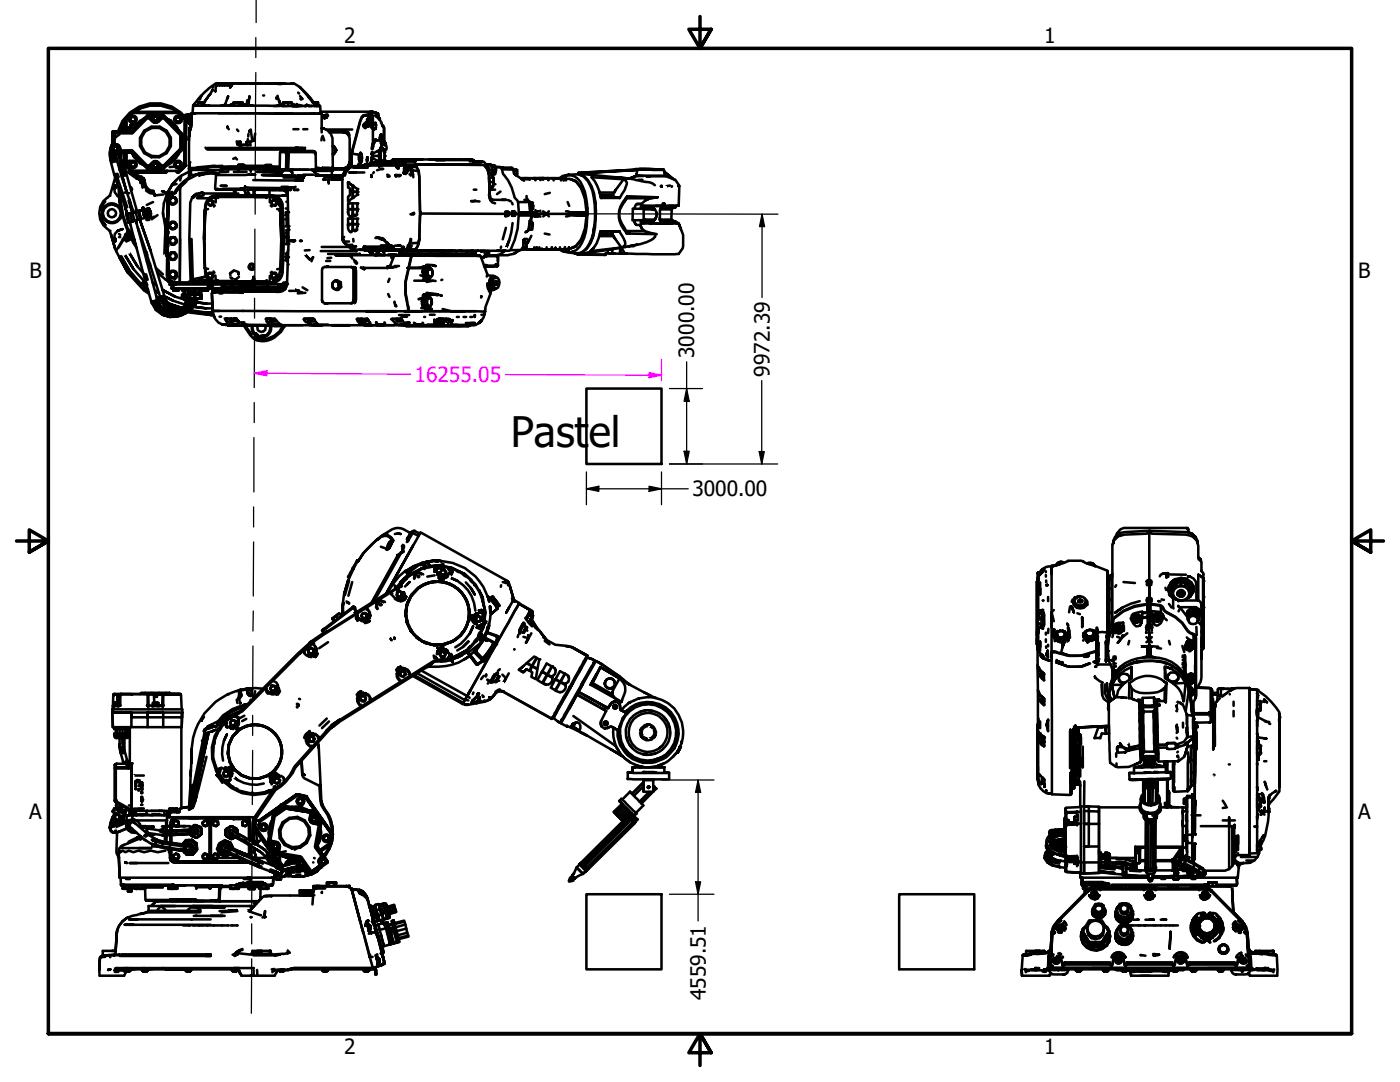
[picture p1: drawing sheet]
<svg xmlns="http://www.w3.org/2000/svg" width="279mm" height="216mm" viewBox="0 0 279 216" stroke-linecap="round" stroke-linejoin="round" font-family="sans-serif">
<defs><g id="words">
<g font-size="8.4">
<text x="101.9" y="89.2">Past</text>
<text x="117.5" y="89.2">el</text>
</g>
<g font-size="4.2">
<text x="68.7" y="8.6">2</text>
<text x="208.4" y="8.6">1</text>
<text x="5.9" y="55.5">B</text>
<text x="271.1" y="55.5">B</text>
<text x="138.6" y="71.4" transform="rotate(-90 138.6 71.4)">3000.00</text>
<text x="153.5" y="75.2" transform="rotate(-90 153.5 75.2)">9972.39</text>
<text x="138.2" y="99.1">3000.00</text>
<text x="5.8" y="163.4">A</text>
<text x="271" y="163.4">A</text>
<text x="140.8" y="199.6" transform="rotate(-90 140.8 199.6)">4559.51</text>
<text x="68.7" y="210.3">2</text>
<text x="208.4" y="210.3">1</text>
</g>
<text font-size="4.2" fill="#f0f" x="82.7" y="76.2">16255.05</text>
</g></defs>
<!-- layer: Visible (ANSI) -->
<g fill="none" stroke="#000" stroke-width=".51">
<path d="M39.9 19.5l.3-.4-.5 .6M40 19.7l-.2 .2M41.2 19.7l-.8 1.2 .7-1M41.7 19.1l-.5 .6 .2-.2M42.2 18.4l-.5 .7 .3-.4M42.4 17.3h-.2h.4M42.4 18l-.2 .4 .2-.3M42.5 17.8l-.1 .2v-.1M43.1 17l-.1 1.2M43.3 16.8h.3v.2h-.4zM43.3 16.8h-.1v.2M43.6 16.8h.5v.2"/>
<path d="M43.7 16.6h.1M43.8 16.6h1.2h-1.9l-2.1 1.7-2.5 2.8h2.2M43.8 16.6h-.4l-.2 .2v-.1l2.4 .1-.5-.1M43.9 16.6h.3M44.1 17h.5h-.3M44.1 17h-.5h.2M44.1 16.8h1M44.4 16.6h.1M44.6 16.8v.2M45 16.6h-.1h1.1M45.1 16.6h.6M45.1 17h-.5h.3"/>
<path d="M45.1 17h-1.9h.2M45.3 16.6h.4M45.3 19.7l.2-.5-.6 1.8h-.2h.1M45.7 17h-.6h.6h-.3M45.7 16.8h-.6v.2M45.7 16.6h.1M46 16.6h4M46 16.9l-.2 .3M46 17.3l-.1 .2M46.2 16.8l-.2 .5 .2-.5-.3 .5M46.4 16.6h-.6h.7M46.5 16.7l-.5 .6 .4-.5"/>
<path d="M46.7 16.6h-.2l7.7 .1M49.7 19.7l.1-.5-.2 1.8-.2-.1M49.9 16.6h.5M50.4 16.6h-.5h2.3M50.4 16.6h1.2M50.5 16.6l6.6 .1M53.1 16.7h.9M55.1 19.5l.1 .2M55.4 19.6l-.2-.5 .2 .6M55.4 19.1v.3M55.4 19.3l.2 .6M55.5 16.8h.7"/>
<path d="M56.6 16.7h-2.4h4.5l1.1 .6 1.5 1.6 1.3 1.5M58 16.7h.1M59.5 18.5l.2 .2M59.9 19.2l.4 .5-.1-.1M59.9 17.5l1.6 1.8M59.9 19.7l.2 .2M61.7 19.3l.3 .4M61.8 19.7l-.3-.4 1.5 1.8M21.5 39.4a3.8 3.8 0 0 0 .2 6.4l.5 1 .8 2.9-.8-2.9M22 39.1h.1M22.3 30l.1-.2a3.4 3.4 0 0 0 0 2.6M22.4 29a3.4 3.4 0 0 0-.4 2.9"/>
<path d="M22.4 30.2l.1 .2h3.7h-3.5v.5M22.4 26.5v-.1v3.8M22.4 29.3l-.3 .5-.1 1 .2 1.6v-.5M22.4 28.8a3.8 3.8 0 0 0-.2 3.6l.6 2.5 2.6 7.8-.4-1.2M22.5 31.9l-.1-1 .2 1.4M22.5 30.4l-.1 .5h.3M22.5 30.1l.2 .1zM22.5 28.7v.4v-.4l.1 .2 .3 .1M22.6 29.8l.2 .3M22.6 29.6l.1-.1a.46 .46 0 0 0 .3 .7 .46 .46 0 0 0 .5-.6 .46 .46 0 0 0-.7-.3l-.2 .3 .1 .4-.1-.2M22.6 28.6h.1M22.7 30.2h3.5l3.4 3.3h-.1"/>
<path d="M22.7 28.8h.1M22.7 26.7v1.9M22.7 30.9v.9l.2-.5 .2 .9M22.7 30l.1 .1M22.7 26.5v.1M22.7 28.6h.2zM22.7 26.6l.1 .1M22.7 31.8l.2 .5M22.8 30.2h.8M22.8 30.1l.1 .1M22.8 28.9h.6M22.8 26.7l-.1 1.9v-1.9"/>
<path d="M22.8 29.3a.47 .47 0 0 0 0 .7 .47 .47 0 0 0 .7 0 .47 .47 0 0 0-.2-.7l.1 .1M22.9 30.2h.1M22.9 29.3h-.1M22.9 28.8l-.1-.1a.96 .96 0 0 1 1.1 1.2M22.9 26.5v.1M22.9 30.5v.8M22.9 26.6l-.1 .1M22.9 29l-.4 .1 .4-.1h-.1M22.9 29.3h.4M22.9 28.9v.4M22.9 26.8v.9M22.9 30.2h.2"/>
<path d="M22.9 29h.3M23 35.4l-1 3.3-.1 .3-.5 .4h.1M23.1 37.5v-.5v.5l-.2-.5v.6l-.2-.3 .2 1.1 .6 .7 .3 .1-.3-.1M23.1 30.2h-.2h.2M23.1 30.8v1l-.2-.5 .2 .5M23.1 30.8l.1 .9M23.1 29l.5 .1-.2-.1M23.1 30.4v.4M23.1 35.6l-.2-.8 2.2 6.7M23.2 30.6v-.2v1.2M23.2 30.4l-.1 .3M23.2 35.5l-.1-.8 2.1 6.7"/>
<path d="M23.3 30.1l-.1 .1M23.3 29l.3 .1 .2 .4M23.3 29.3l.1 .1M23.4 32.1l-.2-.5 1.1 3.6 .9 2.8M23.4 28.9v.1M23.4 29.4l.2 .3M23.4 35.4l-.2-.7 2.2 6.6M23.4 28.9l.3 .2M23.4 34.7l.3 .6M23.5 30l-.1 .1M23.5 29.5v.2a.42 .42 0 0 0-.5-.4 .42 .42 0 0 0-.3 .5M23.5 29.8l-.1 .2-.3 .2"/>
<path d="M23.5 30.4l.4 1.1-.3-1M23.6 29.7l-.1 .2 .1-.1M23.6 29.7l-.1 .2M23.6 30.2h.5M23.7 29.1l.1 .2M23.7 29.1h.1M23.7 37.5v1.7M23.7 30.4l.2 .3-.2-.2M23.7 30l.1-.2-.2 .4M23.7 29.4l.1 .3M23.8 30.5v-.1a23.5 23.5 0 0 0 1.4 7.7l-.8-3M23.8 30v-.2v.2l.2 .1"/>
<path d="M23.8 29.6l-.2 .6M23.9 38a21.1 21.1 0 0 0 3.2 10.8l-1.3-2.2M23.9 30.4v1.6l.5 3.1-.1-.4M23.9 26.8l-1 .7-.1 1.2M23.9 29.9v.1M23.9 29.9h.2M23.9 29.7v-.4v.6M23.9 33.7v.1M24 32l-.1-1.6 .1 1.6 .5 3.1M24 30.1v.1l-.2-.2 .1 .2M24 30.1l.1 .1M24 30l.1 .1"/>
<path d="M24 33.5l-.1 .3M24.1 30h2.1l.3 .1 3.1 3.2M24.1 33l-.2 1v-.2M24.1 32v-1.6v1.6l.5 3.1M24.1 30.2h.1M24.3 26l-.2 .2M24.3 26.2h.1M24.3 25.7l-.2 .5M24.4 25.7l-.3 .3M24.4 32l.6 3-.2-.4M24.6 32l.5 2.9-.1-.4M24.6 25.8v-.1v.3"/>
<path d="M24.6 26v.1M24.6 25.7l.1-.2-.1 .2M24.6 34.6l.2 .4M24.7 32l.4 2.9v-.4M24.7 25.8l-.1 .4 .1-.4M24.8 26l-.1 .2 .3-.6-.2 .1-.2 .5M24.8 25.5l-.4 .2 .2-.2M24.8 31.9l-.1-1.5 .1 1.5 .3 2.6 2.2 7.7-.1-.4M24.8 24.4l-.8 1.8M24.8 25.4h.2M24.8 38.4l1 .1M24.8 32.3l.2 .1"/>
<path d="M24.8 25.7v.1M24.9 32.9l.1 .1M24.9 25.5l-.1 .2M24.9 32.6v.1M25 23.7l-1.3 2.5M25 32.4v.6M25 25.6l.1-.1zM25 23.7v.2M25 30.4v2M25 23.9l-.3 .4-.8 1.9 .8-1.9M25 23.9v1.5v-1.1M25 30.4v2.6l1.4 1.4-.5-.5"/>
<path d="M25 25.4h-.2l1.2 .1M25 25.5h-.1l.2 .1-.3 .6 .1-.2M25 23.7v1.7M25.1 25.5h.2M25.2 38.1l.6 1.7M25.3 25.5h.5h-.5M25.3 30.4v2.5M25.3 25.5a.46 .46 0 0 1 .2 .7M25.5 34.4l1.7 1.2 .9 .3-.9-.3M25.5 25.7l-.2 .5M25.6 25.8l-.1 .4 .1-.3M25.6 26l-.1 .2 .1-.2 .1 .1"/>
<path d="M25.7 33.3l-.4-.4 1.1 1.2h9.2M25.7 34l.7 .7 1.7 .9-.9-.4M25.7 25.6v.6M25.7 25.6h.5M25.7 25.5h.1M25.7 25.5v.1M25.7 25.5h.7v.2M25.8 26.1h.1M25.9 22.8l.5-.4-1.4 1.3M26 23.8h.1M26 32.8h.1M26 25h.1"/>
<path d="M26.1 26.2h-3.6l-.1 .2 .2-.1 3.7-.1 3.2-3.2h3l3.9 3.9-.1 2.9-3.8 3.9h-3l-3.2-3.3h-3.7l-.2-.2 .3 .2h3.5M26.1 24.9h.1M26.2 37.3l.2 .5-.2 .2 .2-.2M26.2 22.7l.3-.2-1.2 1.2v1.7M26.2 30.4l3.2 3.3h3.1M26.2 30.4l3.2 3.2M26.2 26.2l-3.7 .1M26.2 26.5h.2M26.2 25.6v.6v-.5M26.2 25.9v.1zM26.2 26.2v-.5v.5M26.2 25.5v.4"/>
<path d="M26.3 25.8l-.1 .1M26.3 23.4a.54 .54 0 0 0-.1 .9h.6a.54 .54 0 0 0 .1-1l.2 .5M26.3 32.4l-.3 .4M26.3 33.3l-.2-.2a.51 .51 0 0 0 .7 .2h-.6M26.4 30.1h-.2l.2 .1M26.4 30.5l.5 .9M26.4 22.3l9.2 .1M26.4 25.8l-.2 .4M26.4 30.6l.5 .8 1 1.1M26.5 22.5h9.1l1.2 1.2-.4-.4M26.5 25.5h.4l-.7 .1M26.5 25.5h.4h-.7v.4"/>
<path d="M26.5 25.5v.3M26.6 25.5l-.2 .6M26.7 26l-.1 .1M26.8 23.4a.51 .51 0 0 1 .2 .5 .51 .51 0 0 1-.5 .4h-.3h.6M26.8 33.3l.2-.2-.2 .2h-.6M26.8 32.4l.3 .4M26.9 23.3h-.7h.7a.56 .56 0 0 0-.8 .2 .56 .56 0 0 0 .2 .8M26.9 24.9h.1M26.9 24.9h-.8l-.1 .6v-.5M26.9 25l.2 .4M27 34.4h6.1h-6.5l1.3 .8M27 22.4h8.4h-.3"/>
<path d="M27.1 32.8l-.1 .3 .1-.3-.3-.5h-.6l.6 .1a.51 .51 0 0 0-.8 .4l.2 .5M27.9 21.5l-1.3 .9a7.4 7.4 0 0 1 8.8 0M27.9 21.7l-.9 .7a7 7 0 0 1 7.1-.7M27.9 29.1h.3l.8 1.3-.2 .1 1.4 .9M28 36.4h.6M28.1 35.9v-.3l.2 .6M28.2 35.6h.1M28.2 27.6v1.5M28.3 36.4h.3zM28.3 36.4l.1 1.1M28.4 35.9h.1h-.1v.3M28.5 35.8l-.2-.2 .4 .7"/>
<path d="M28.6 36.4h.1M28.7 35.6l.2 .7-.2-.7-.6-.4 .5 .5 .2 .6M28.7 33l-.8-.5 .9 .5M28.8 26.1l1.4-.8 .1 .2-1.3 .7-.2-.1-.9 1.4M28.8 36.4v.7M28.8 36.4a1.73 1.73 0 0 0 1.8 1.8h-.2M28.8 37.1v.1M28.8 37.1l.4 .6 .6 .4M28.8 23.6l-.9 .5-.9 .9 .4-.4M29 36.4a1.74 1.74 0 0 0 1.6 1.7h-.2M29 26.2l-.8 1.4-.3-.1v1.6l.9 1.4M29 30.4l1.3 .7 1.4 .1"/>
<path d="M29.1 38l.8 .5 1 .2h-.2M29.1 37.7h.1M29.3 33.3l.3 .2M29.3 33.2l.1 .1M29.4 33.2l.2 .1M29.5 23.2l.1-.1-3.3 3.3h-3.6l-.2 .1v3.6v-1v.9M29.5 23.4l.1 .2M29.5 23l-3.3 3.2M29.5 33.3v.1M29.5 23.5l-3.1 3.1h-3.5M29.5 23.2l-.1 .1 .3-.1 .7 .7-.7-.6M29.5 33l.1 .1"/>
<path d="M29.5 23.4v-.2l.2 .2M29.6 33.3l.1 .1h-.2M29.7 23.5h.1M29.7 23.1h2.8h-.9M29.7 23.5l.7 .8a.92 .92 0 0 0 1.3 0l.7-.8M29.7 23.5l-.2 .1M29.7 23.4h.1M29.7 38.2l.9 .1h-.2M29.7 23.4l.8 .8a.77 .77 0 0 0 1.1 0l.7-.8-.7 .8M29.7 33.3l.6-.6-.1 .3 .2 .5M29.7 33.2l-.1 .1M30.2 38.3l.3 .1"/>
<path d="M30.2 25.3h1.7l-.1 .2M30.2 31.4h1.6M30.3 25.5a2.92 2.92 0 0 1 3.5 3.6M30.3 23.4l.2-.3-.2 .3 .1 .5M30.3 23.5v.3M30.3 32.9v.2M30.3 33.2l.1 .3M30.3 31.1l-.1 .3M30.3 23.9l.2 .3M30.4 33.5h-.8h2.8M30.4 33.5h1.2M30.5 23.1h1.1"/>
<path d="M30.5 33.2v-.1l.2 .3M30.5 33l.1-.2a.46 .46 0 0 0 .3 .7 .46 .46 0 0 0 .5-.6 .46 .46 0 0 0-.7-.3l-.2 .4 .1 .3-.1-.2M30.5 23.6l.1-.2v.5M30.6 32.8a.49 .49 0 0 0 .4 .7 .49 .49 0 0 0 .4-.7l-.2-.2 .2 .2M30.6 23.8l-.1-.1 .1 .2M30.6 23.9l.1 .1M30.7 33.3v.1M30.7 23.9v.1M30.7 24.3l.2 .1M30.7 33.4l.4 .1M30.7 32.6h.1M30.7 24l.4 .1"/>
<path d="M30.7 23.2h.1M30.7 32.3h.1M30.7 23.2a.48 .48 0 0 0-.1 .8 .48 .48 0 0 0 .8 0 .48 .48 0 0 0-.2-.8l.2 .1M30.7 32.6l-.1 .2M30.8 32.3l-.5 .5 .2-.3M30.8 33.5h.2M30.8 24.1h.2M30.9 32.6h.3M30.9 24.4h.3h-.1M30.9 32.3h.2M30.9 32.6h-.2M30.9 24.4h.3"/>
<path d="M30.9 23.2h.3M30.9 23.2h-.1h.3M30.9 23.2h-.2M31 32.2l-.5 .2-.8 .8M31 32.2v.1M31 32.2l.3 .1M31.1 23.2h.7M31.1 23.2h.1M31.2 24.1h-.1h.1M31.2 32.6h.1M31.2 23.2h.1M31.2 23.2l.3 .4"/>
<path d="M31.2 32.3l.3 .1M31.2 32.6l.2 .1M31.3 32.3l.3 .2-.3-.2h-.6M31.3 32.3l1 .9-.7-.8 .1 .4M31.4 33.3l-.1 .1M31.4 33.3l-.3 .2h.1M31.4 32.7l.1 .3M31.4 23.9l-.1 .1M31.4 23.9l-.3 .2M31.4 32.7l-.2-.1a.47 .47 0 0 1 .2 .7 .47 .47 0 0 1-.7 .1 .47 .47 0 0 1-.1-.6M31.4 24.3l-.2 .1M31.4 32.9v.1a.41 .41 0 0 0-.4-.4 .41 .41 0 0 0-.4 .5"/>
<path d="M31.4 33.3h.1M31.4 33.2v.1M31.4 23.9h.1M31.4 23.5v.1a.42 .42 0 0 0-.5-.3 .42 .42 0 0 0-.2 .6 .44 .44 0 0 1 .2-.7 .44 .44 0 0 1 .6 .4 .44 .44 0 0 1-.6 .5l-.2-.2M31.5 33l-.1 .2M31.5 23.6v.2v-.1M31.5 23.6l-.1 .3M31.6 23.1l.2 .5-.1 .3M31.6 23.1l.1 .3M31.7 32.8l.6 .5M31.7 32.8v.5l-.1 .2 .1-.3M31.7 23.9a.76 .76 0 0 1-1.2 .3l.3 .2"/>
<path d="M31.7 23.5v.3M31.7 32.8v.3M31.9 25.3l1.4 .8-.2 .2M32.1 20.9l2.1 .6a7.3 7.3 0 0 0-7.6 .9M32.3 38.2h.4h-.2M32.3 23.3l-.6 .6 .7-.6M32.3 23.4h.2h-.1M32.4 23.4h.1M32.4 23.4v.1M32.4 33.3h.1M32.4 33.1a2.49 2.49 0 0 0-1.4-1 2.46 2.46 0 0 0-1.4 1.1M32.4 33.3h.2z"/>
<path d="M32.4 23.5l.1 .1M32.4 33.3v.1M32.5 23.2l-.1 .1h.3l-.2-.2 3.6 3.6 .2 .4v2.6l-.2 .2-3.7 3.6h.2M32.5 23h-3l-3.2 3.2M32.6 23.5h.1M32.5 33v.1M32.5 33.3l.1-.1zM32.5 33.2l.1 .1M32.5 33.4h-.1h.2M32.6 33.7l3.7-3.8-3.7 3.8M32.6 23l3.8 3.8M32.6 33.4l-.1 .1"/>
<path d="M32.6 23.4h.1M32.6 23.5l3.4 3.5-.1 2.8-3.3 3.3 3.3-3.3M32.6 33.1v.1M32.6 23.5l-.1 .1M32.6 33.3v.1M32.6 38.8l-1.8 .2h.1M32.6 23.1l3.8 3.7M32.6 33.2v.1M33 38.4l.3 .3-.3-.2M33.1 38.6l.2 .1M33.1 34.4h-6.7M33.3 34.2l-.2 .2"/>
<path d="M33.3 23.7l.9 .4-.9-.4M33.3 26.1l.8 1.4-.3 .1M33.3 38.6l-.1-.2 .5 .6M33.3 38.7l1-1.7a9.5 9.5 0 0 0-1.2 8.8M33.4 38.9l-.1-.2 .2 .3M33.5 34.1l-.4 .3M33.5 38.9l-.2-.3 .2 .3M33.7 39.8v.1v-.4l.5-.6-.4 .2-.3 .4-.1 .5v7.7v-7.7M33.7 39.9l-.3 7.8M33.7 39.9l-.1 2.1 .1-2.1a2.57 2.57 0 0 1 1.4-1.5l.8-1.2v19.2h-.1a1.71 1.71 0 0 1-2.1-1l-.2-3.8 .2 3.6M34.1 29.1l-.8 1.4-.2-.1-1.4 .8 .1 .2 1.5-.9M34.1 27.5v1.6h-.3l-.7 1.3"/>
<path d="M34.2 39.4l-.4 .7 .2-.4M34.2 24.1l1 1.1 .5 .9M34.3 38.9h.1M34.2 39.5a.63 .63 0 0 1 .9 .4 .63 .63 0 0 1-.7 .8 .63 .63 0 0 1-.4-.9l.2-.3-.2 .3M34.4 38.3l-.6 .2M34.4 38.6l-.5 .1M34.5 36.7v.1M34.5 38.7l-.5 .2 .4-.1M34.5 39.4h-.3h.7M34.6 33.3h-.8M34.7 32l.5-.6a4 4 0 0 1-2 1.6M34.8 36.4l-.2 .2"/>
<path d="M34.9 39.4l.3 .7-.1-.3M34.9 39.4l.3 .7-.3 .6 .2-.3M35 38.5h.1M35.1 32.5l.5-.2 .4 .3-.4-.3-.5 .2-.1 .6 .1-.6M35.1 23.6l-.1 .2M35.1 34.1l.3 .3M35.1 32.5v.5M35.1 24.1l.1 .2M35.2 34.1l.1 .2M35.2 35.9l-.3 .4M35.2 25.2l.4 .8M35.2 33.3l.3 .1"/>
<path d="M35.2 33.2l-.2-.1 .2 .2M35.2 23.3l-.1 .3M35.2 36.7l-.9 .3 .1-.2M35.4 34.4h.3zM35.4 37.8a1.72 1.72 0 0 1-1.1 1.1l.6-.4M35.5 23.3h-.3l-.3 .5 .3 .5-.3-.5 .2 .3M35.5 23.3l-.3 .1M35.5 23.3l.3 .1h-.3M35.6 32.3l-.5 .2M35.7 30.5l-.5 .9M35.8 23.4l.1 .2M35.9 32.6a.51 .51 0 0 1 0 .6 .51 .51 0 0 1-.7 .1"/>
<path d="M35.9 23.6l.2 .2-.3-.4 .2 .4h.1M35.9 33.1h.1M35.9 37.3v.4M36 35.2l-1.6 1.6 .3-.3M36 32.6v.5l-.5 .2M36 23.8l-.2 .5 .3-.5M36.1 26.9l-.1 2.9M36.1 23.8l-.3 .5h-.6h.6M36.2 22.9l-.5-.5 1.5 1.6M36.4 26.8v3M36.6 33.5l.4-.5-1.4 1.4M36.8 23.7v9.2l-1.2 1.2 .4-.4"/>
<path d="M37 33.1v-.1l-1.3 1.4M37.1 27.2v.7h-.1v5.1v-5.1v.6M37.1 36l-1.2 1.2M37.2 23.3l-.1 .1M37.2 24l-.1 3.9v-.5M37.2 24l1 1-.8-.7M37.2 36.2l-1.3 1.2M37.3 23.6v.1M37.4 23.2h.1M37.6 23.2l.6-.1-1.3 .3M37.7 23.4l.1 .3M37.7 23.6h.1h-.1"/>
<path d="M37.7 23.2h.1M37.7 35.4a11.3 11.3 0 0 0-3.2 3.3l.4-.3M37.7 33.7h.1M37.7 33.7v1.7M37.8 24.1l.4-.1-.7 .1M37.8 35.5a11.1 11.1 0 0 0-3.1 3.1l.1-.1M37.8 33.7v-1.3v1.6M37.8 25.5h.3zM37.8 27.2v-1.7l-.1 8.2M37.8 32.4v2.5M37.8 24l-.2 .1M37.8 33.5v-.1v.6"/>
<path d="M37.8 23.7v.1M37.9 34.2l.1-.3v.3M37.9 33.8l-.1 .4v-.2M38 23.4l.2 .2a.6 .6 0 0 0-.6-.4 .6 .6 0 0 0-.6 .4M38 25.5h.1M38 25.5l.1 .4M38 34.3l.2 .3M38.2 33.9h-.2h6.2M38.2 33.7h-.2v.2M38.2 23.2l-1.2 .3 .6-.3M38.2 22.9l-1.4 .3M38.2 22.9l-1.4 .3 .7-.3"/>
<path d="M38.2 24.8l-.5-.5a7.7 7.7 0 0 0-7.7-3.7 7.7 7.7 0 0 0-6.4 5.6M38.2 22.7l-1.6 .4M38.2 24.5l-.1 1M38.4 39.4l.8-.7-.8 .7-.4 1-.2 7.3 .2 8.5M38.4 22.6h.3M38.5 21.1l-.1 1.5h-.2v1.9v-1.9M38.7 20.9v.1M38.7 21.1h.9M38.9 20.9l.2 .1M39 22.6h-.8l26 .1h-.8h.8v3.7M39.4 39.6h2.3M39.6 38.6l.8-.2-1.2 .4-.7 .7"/>
<path d="M39.6 20.4h.3M39.7 38.7l-.4 .2M39.9 20.4h-.3l-.1 .7M39.9 20.4l.4 .1v.5M39.9 20.4h-.3h1.1M39.9 20.4l-.3 .1M39.9 39.1l-.6 .3M40.1 21.1h.1M40.1 20.4h.6M40.2 20.4h-.3h.8M40.3 34.5l-1.4 .4h-1.1l-.1 .5M40.4 21l-.3 .1 .2-.1"/>
<path d="M40.4 21l.3 .1h-.1M40.6 39l-.6 .1M40.6 38.6h-.2h6.3M40.7 20.4l-.4 .1M40.8 34.7l-1.4 .4 2.8-.5 1.2 .1M41 29.5l.3 .3M41.3 29.5h17.8h-.2M41.4 21.1h.4h-.1M41.5 29.8h17.2h-1.5M41.5 34.4h1M41.8 39.9h.2zM41.8 39.5l-.1 .1"/>
<path d="M42 39.9l.6 .3h-.1l-.1 .6-.5 .2 .6-.2M42 39.9l.5 .3-.3-.2M42 39.9l.2 .2M42.2 34.5h-1.4l2.8 .1M42.2 39.5l.6-.1a1.73 1.73 0 0 0-1.7 1.7M42.4 39.1l-.2 .1 .4-.1M42.6 39.1l.6-.1 11.2 .1a2.03 2.03 0 0 1 2 2 61 61 0 0 1-.2 14 1.95 1.95 0 0 1-1.8 1.3l-11.7-.1M42.6 39.1l-.8 .3M43.1 37.8h5.7h-.7M43.1 39.2h.5M43.1 39.5v.9M43.1 37.8h.1"/>
<path d="M43.2 37.8h.1M43.3 37.7h.1M43.4 37.8h.9h-.6M43.5 39.2l-.1 .1M43.6 37.8h5.3M43.6 39.2v.1M43.6 39.3h9.6h-2.5M43.6 39.2h9.6h-2.5M43.6 39.3l-.1 .2v-.1M43.6 22.6l14.7 .1h-3.5M43.6 34.6a8 8 0 0 0-7.6 2.5l1-.9M43.7 34.5a7 7 0 0 0-4.8 .4l.2-.1"/>
<path d="M43.8 37.8h.6h-.6M44.1 34.3h.3M44.3 34.3h-.1v-.5h.2v.5h.9M44.4 37.8h-.3h.9h-.2M44.4 33.1l-2.8 .1h.2M44.4 33.8h1.1v.5M44.4 21l-3.7 .1h.4M44.5 33.5l-1.7-.4-3.5 .3-3.1 1.7-.3 .9M44.5 33.6l11.3 .1h-.2M44.5 33.6h.6zM44.5 33.5h9.5h-2.1M44.5 33.6l-.3 .2 .3-.1"/>
<path d="M44.6 37.7h4.2h-.8M45 20.9h.1M45 34.3h-1l-.9 .6-.2 2.6 .2 .3h.6h-.4M45 33.5l-.5 .1M45.1 37.8h1.9h-2.1h2.3M45.1 37.1h-1h1.1M45.4 25.5v-.2l.3 .5M45.5 33.8h2.1v.5h1.6M45.7 21.1h-.1h.2M46.2 33.5l-1.2 .1M46.4 20.9h-.4h.5M46.4 21h-.3h.4"/>
<path d="M46.5 20.5l.2-.1zM46.5 31.7l.5-.2 .3 .3M46.7 20.4h.5h-.2M46.7 20.4l.1 .1M46.7 20.4l-.2 .1v.6h-.3h.3M46.7 34.3h.9M46.7 20.4h1.6M46.7 38.2l.4 .2M46.8 21.1v-.6l.4-.1 .6 .1v.6M46.9 38.7l.2 .1M47 37.8h1.3h-.7M47 38.8l.3 .2"/>
<path d="M47.1 38.9v-.2l.1 .2M47.2 28.2l.2 .7M47.3 21.1h1.9M47.3 25.8l.3 .4M47.5 38.6h.1M47.6 20.4h-.3h.8M47.6 33.8h2.4v.5M47.6 37.8h1l.7 1.1M47.6 28.3h.4v.6v-.1M47.9 33.6h6.1h-7.8h9.6h-.2M47.9 29.1h.1h-.1M47.9 33.5l-1.7 .1"/>
<path d="M47.9 28.3h-.4l.3 .7-.1-.2M48 29h.1h-.3M48 29h1.3M48.1 20.4l.3 .1v.6M48.1 20.4l.3 .1M48.1 20.4l-.3 .1M48.1 37.8l8.4 .1 .7 .4-.2-.1 .4 .5-.2-.4M48.3 39l-1.1-.1 3.2 .1M48.4 21h.8M48.6 21.1h-.2h.6M48.6 32.9h-1h1l.5 .2h3.5l.5-.2h1M48.6 21h-.2h.7"/>
<path d="M48.8 20.8l-.1 .2M49 37.3l1 .2h7.3M49.1 38.7h.1M49.1 20.8v.2zM49.2 38.8l.3 .2h-.3M49.2 28.7v-.4l.1 .5-1.3 .2M49.3 28.9v.1M49.3 37.8l.6 1.2M49.3 20v.8l-.2 .2-.2 .1h.1M49.3 38.9h.2M49.5 27.7v.6h-.3h.2M49.5 39l-.2-.2 .2 .2h1.3"/>
<path d="M49.5 34.9l.2-.1-.7 .1h-5.9M49.6 28.3h-.1h.5M49.6 26.7l-.1 .5M49.7 34.8l1.2 .1h-.7M49.7 21h.1M49.7 28.3h.3M49.8 26.3l.2-.5 .4 2.4M50 21l.4 .1h-6.3h.2M50 28.4l-.1 .2a.48 .48 0 0 1-.6 .4M50 33.8h2.7v.5l2.4 .1M50 29h.1M50.4 21.1h4.8"/>
<path d="M50.5 35.9l10 .1h-1.5M50.7 37.8v1.2v-1.2M50.9 26.7l-.2 1.4M52.1 37.8h.2h-.1M52.3 37.8h.2M52.3 34.3l4 .1M52.3 34.9l2.9 .1M52.7 33.8h2.4v.6h1.2M52.9 37.8h-.3l1.8 .1M53.2 39.3l-.1 .2 .1-.1M53.2 39.3h.1M53.7 39.2h.3h-.7l-.1 .1"/>
<path d="M53.7 34.3h.2M53.8 37.8v1.2M53.8 34.3h-2.5l5 .1M53.8 39.6v.8M54 34.9l.4 .1M54.2 39.4a1.85 1.85 0 0 1 1.7 1.7l-.2-.7M54.2 37.9h2.1M54.4 39.2l.7 .1-.7-.1-11.4-.1a2.1 2.1 0 0 0-2 2.4v-.4M54.4 39.1l-11.2-.1 13.8 .1M54.5 39.9h.3h-.3M54.5 39.9l.7 .2M54.6 21.1h1.3"/>
<path d="M55.1 33.8h2M55.1 35h.6M55.1 39.3l.7 .5 .4 .6 .1 .7 .2 6.7-.2 6.6a2.07 2.07 0 0 1-1.9 1.9h-11.4h11.4M55.6 21l-.4 .1h6.4M55.6 33.5h.2zM55.7 20.1l-.1-.2 .3 .8M55.8 33.3l-10-.1-7.8 .4M55.8 33.3l-11.5 .1 .2 .1M55.8 21h-.1h.2M56 34.7h.1M56 30.4h1.1M56.1 21l-.5-1 .5 1 .2 .1h1"/>
<path d="M56.1 30.2h1.1h-1.1M56.1 21h.4h-.2M56.2 21h-.2h.5M56.2 37.3h1.3M56.3 37.4h2.4h-1.2M56.3 34.4l-.3 .3-.8 .3 .6-.1M56.4 30.2h-.3l-.2 .3-.1 3.3h.9M56.4 21.1h-.1h.2M56.4 37.9l.2 .1M56.5 34l-.2 .4M56.5 34h1.4M56.5 34h1.5"/>
<path d="M56.5 20.4h1.1h-.3M56.5 20.4h1.3l-.3 .1v.6M56.5 20.4v.7M56.5 20.4l.1 .1M56.6 35.4h4h-1.4M56.7 33.8h.1M56.7 33.8v.2M56.9 37.6l-.2 .1h.4h-.4h.3M56.9 38l.3 .2M57 37.5l.1 .1M57 39.1h-.7h1.1M57 38.4h.1"/>
<path d="M57.1 33.8h5.9M57.1 30.6v-.1v3.3M57.1 30.5l-.1 .1M57.1 30.3h.2M57.3 37.5v.2l-.1-.1M57.3 37.5h1.1h-.2M57.3 30.3l.1 .1-.1 .1h-.2zM57.3 37.7v.1M57.3 37.7l.1 .1M57.3 33.8h1.1M57.3 30.5v3.3v-3.2M57.3 37.8h.1"/>
<path d="M57.3 37.8l.1 .8M57.3 37.8l-.1 .2M57.4 37.8v.1M57.4 35l-5.1-.1 6.6 .1M57.4 37.9l.2 10.2-.3 8.6a1.51 1.51 0 0 1-1.5 1.5h.1M57.4 20.4h.8M57.5 37.8v.1M57.5 30.2l-.1 .2 .1-.2h-.3l-.1 .3M57.5 30.4v3.4v-3.2M57.5 30.2h2.3h-3.4h3.4M57.5 20.5h-.9v.6M57.7 30.4h5.2l.1 .2 .1 3.2h-.9l.3 .2"/>
<path d="M57.7 34h.5M57.8 34h.1M57.8 37.8l.2 .1h-.5h.5M57.9 34l.2 .2M57.9 30.2v-.2h.1v.2M57.9 34l.1 .2M58 30h.5v.2M58 20.4h-.1h.2M58 34h.4M58.1 34h-.1h.4M58.2 20.4h-.3l.3 .1v.6h.5M58.2 20.4v.1"/>
<path d="M58.2 21h1.6M58.3 34.5h.1M58.3 22.7h2.7M58.4 21.1h.6M58.4 33.8h3.1M58.4 33.8v.2M58.5 20.8l.1 .2h-.4M58.5 25.8h1.1M58.6 21.1h-.4h1.5M58.6 21.1h.2M58.6 21h.6M58.7 37.8h.8"/>
<path d="M58.7 37.9h.8h-.2M58.7 29.8v.2zM58.8 29.8h1.5M59 37.3l-.6 .2h-2.1h1.3M59.1 29.5h.1M59 21.1h-.4h1.1M59 21.1h1.3M59.1 29.5h.2M59.1 29.5l-.4 .5h-.2h.2M59.1 29.5l-.1 .1M59.2 30h-.7h.6v.2M59.2 21h.6"/>
<path d="M59.2 20.8v.2M59.2 21.2h.1M59.4 29.5l-.2 .1 1.3-.1h-.6M59.4 29.5h.2M59.4 35.1h1.4h-3.8M59.6 29.5h.1M59.6 29.7h.1M59.6 29.5v.1M59.7 30.2h-.2h.4M59.8 29.7l-.2-.2 .3 .3v.4h.4M59.9 30.2h-2.3h5.1l.2 .3M60.1 21.1h.2"/>
<path d="M60.5 30h.2v.2M60.5 34.9h2M60.5 25.8h.8M60.7 30h-1.6h1.4v.2h-.6h1.8M60.7 29.7h.1M60.7 21.1h.1M60.9 21.1h.3h-.2M60.9 29.5l-.3 .3M61.1 22.7h1.8h-1M61.2 21h-.1h.2M61.3 21l.3 .1M61.8 30.2h.8"/>
<path d="M62.2 21.1h-.5h1M62.5 34h.1M62.4 20.4h.3M62.5 34l.2 .2M62.5 30.2h-1.8h2M62.6 20.4l.4 .1M62.6 20.4l-.1 .1M62.7 34.2l-.2-.2 .5 .6M62.7 20.4h.2zM62.8 21l-.1 .1h.7M62.8 20.4h.1h-.2h.2M62.8 20.4l.6 .1"/>
<path d="M62.9 34.5l.5 .4M62.9 30.6v.1M62.9 20.4l.1 .7M63 20.8l.7 .3M63 20.8l.1 .1M63.1 21.1h.1M63.1 20.4h.3M63.2 20.4h-.1h.3M63.3 22.7h.1M63.4 34.9l1.8 .1M63.4 34.9h.1M63.4 21.1h.1"/>
<path d="M63.4 21.1h.4M63.4 20.4l.1 .6M63.4 20.4v.6M63.6 33.5h-.5l3.1 .2h-3.1h2.9M63.6 34.9l2.1 .1M63.7 21.1h.1M63.7 21.1h.2M63.7 21.1h.2l.1 1.6M63.9 22.3h10.5l-.6 .1-.1 .4-1.1 .2-.4 .3-2 7.3v-.4M64.2 25.5l.1 .2M64.2 25.6v.1M64.3 33.5l-.2-.1 2.3 .1-.2 .2h.2"/>
<path d="M64.3 27.4l-.2 .6M64.4 27.1l.3 .9M64.6 23.2l-.1 .2M64.6 23.4h-.1l.3 .2M64.6 25.7l-.3-.1a2.37 2.37 0 0 1 2.1 2.4v6.1h-3.8M64.7 35.3h3.6h-2.3M64.7 23.1h.1M64.8 35.8h-.3h3.8h-2.1M64.8 23h-.2h.3M64.9 23.5l-.1 .1 .4-.1h-.2M65 22.9l.2 .3-.2-.1M65 35.1h-.1h3.5"/>
<path d="M65 25.8h5.3M65.1 35h3.3zM65.2 23.2v.1M65.3 22.8l.1 .1M65.5 23.1h.1M65.5 26.2h3.5a.72 .72 0 0 1 .7 .9v-.3M65.5 35h.3M65.6 36.4v-.6v.8M65.7 26.4h2.8l.7 .1-.7-.1zM66.2 34.1v.9M66.4 29.2l.5 .3M66.4 29.1h.2"/>
<path d="M66.6 35h-3.6h4.2M66.9 30.4l-.5 .3M66.9 29.5l-.3-.4 .5 .9M66.9 29.5l.2 .5M66.9 29.8v-.2l.1 .5-.1 .3M67.1 30l-.2 .4M67.1 30l-.5 .8h-.2h.2l.3-.4M69 26.5l.6 .5-.4-.5M69 33.5h.2l-2.8 .1M69.4 33.7l.2-.2-.4 .3h-2.8M69.4 33.8a1.56 1.56 0 0 0-1 1.3l-.1 12.3M69.5 36.8v-.4v.9"/>
<path d="M69.5 37.4l.3 .3v.5h.6M69.7 27.1l-.1-.1 .2 .6v4.7l-.2 .7 .2-.7M69.7 32.8l-.5 .7 .4-.5M69.7 33.2v-.4v.8M69.7 36.4h-.2l.9 .6-.4-.2M70 30.6h.2M70.2 31.1v-.5v2.7M70.2 30.7v2.6v-2.1M70.3 30.7l1.1 .2M70.4 38.3h-.6v.6l-.3 .3v1M70.4 38.2h1.1M70.4 38.3v1.2h.1"/>
<path d="M70.4 37.1v1.1M70.5 39.5l-1 .7h.2M70.5 38.3h-.1v1.2M70.5 37h-.1v1.2M70.5 38.3h-.1l1.1 .1M70.5 37.1h-.1l1.1 .6M71 34.4h-1.3h3M71.1 33.3v.1M71.3 38.4v.5l-.9 .6M71.3 37.7v.5M71.3 38.9h.2M71.5 33.1h.1"/>
<path d="M71.6 32.6v.2M71.6 31.2v.6M71.6 31.5l.1 .1M71.7 31.6v.4l.1-.2M71.7 31h.1l-.2 .2zM71.8 31.3v-.2l-.1 .5M71.8 31.9v.2h.1M71.8 33.5h-1.3h2.9M71.8 32.1h.1M71.9 30.9h.1M71.9 30.8l-.1-.1 .1 .2M71.9 30.9l-.2 .1"/>
<path d="M71.9 32.1l-.1 .2M71.9 30.7l.1 .4M71.9 32.5l.2-.2-.1 .2M72 32.2v-.2l-.1 .4M72 31.5l.1 .3v-.1M72.1 30.6l-.2-.1 .2 .4M72.1 31.8h.1M72.1 31.9v-.1l-.2 .3M72.1 31.1l-.2-.2 .2 .3M72.1 31.2h.1M72.1 32v.3h.1M72.1 31.2v.2"/>
<path d="M72.2 31.6l-.1 .4h.2M72.2 30.9l-.1 .3h.2M72.2 31.3l-.1 .3M72.2 31.6h.1M72.5 23.2l.1-.1-.4 .3-.3 .9-1.7 6.4 .1-.4M72.5 25.1l.1 .1M72.6 24.8v.1M72.7 24.6h.1M72.7 25.5l.2 .1M72.8 32.8h.9l-1.1 .2M72.9 24.9v-.1l-.1 .3v-.1M72.9 25.1h-.1l.2 .3"/>
<path d="M73 24.4h.1M73 24.8h.1M73 24.8h-.1h.3M73.2 25.3l-.2 .1 .4-.1h-.2M73.2 31.9h.1M73.2 24.7l.1 .1M73.2 24.6v-.2v.2l.3 .2-.2-.2 .1 .2M73.2 31.9v.4M73.3 24.4l.1 .1M73.3 23.7l-.1 .3M73.3 31.4l-.1 .5M73.3 31.9v-.5v1"/>
<path d="M73.3 24.6l.1 .2M73.4 24.4v.4l.1-.9h.2l-.2 .2v.7M73.4 24.8h.1M73.5 23.7v-.1l-.2 .4M73.5 23.7v-.1l-.2 .5M73.6 23.4h.1M73.5 24.8h.1M73.6 23.4l.6 .2-.4-.2M73.6 23.2l.6 .4M73.7 33h-.1M73.7 33l-2.3 .1M73.7 22.9l-1.1 .2 1.1-.2"/>
<path d="M73.7 22.9h.1M73.8 22.8l-.1 .1M73.8 22.5l.6 .6v2.6M73.8 33h-.1M73.9 24.4v.1M73.9 23.5l.2 .1M73.9 24.1l-.2-.2 .2 .3v.2M73.9 24.4h.1M73.9 24.6v.3v-.1M73.9 25l.1-.2-.2 .2M73.9 25l-.1 .1M73.9 32.5h5.5"/>
<path d="M73.9 32.5l-.2 .5M73.9 32.9l5.1 .1M74 24.6v-.2l-.1 .3M74 24.3v.1M74 24.8l-.1 .1M74 25.3l-.5-.5 1.1 1M74 32.8h5.4M74 22.6h.4l-.6-.1v.2M74 32.4h5.4M74 32.4l-.1 .1M74.1 25.4l.5 .5M74.1 35.2v-.3v.4"/>
<path d="M74.1 32v.4M74.2 30.7v.1M74.2 32v.4M74.2 31.7l-.1 .1M74.2 31.5h.1M74.2 22.4l-.3 .1M74.2 30.6l.1 .1M74.2 30.6v.1M74.2 30.7h.1M74.2 31.6h.1M74.2 31.6v.1M74.2 30.8v.1"/>
<path d="M74.2 31.4l.1 .1M74.2 30.3h.2M74.2 32l.1 .4M74.3 30.5l-.1 .1M74.3 30.7v.8v-.4h1.3l.1-.9 .3 .2-.1 .7h-.3l.1 1 .3-.2M74.3 30.7l-.1 .1M74.3 31.5l1.2 .7M74.4 22.3v.2M74.4 25.8v3.6M74.4 30.7v.9M74.5 29.3l-.2 .4 .2-.9-.2 .9M74.6 34.4l-.1 .1"/>
<path d="M74.7 22.5h-.2h.5M74.7 28.2l-.3 .6 .5-.9 1.7 .2 .4 .5-.3-.4h-.3l-.3 .4M74.7 28.5l-.2 .3 .2-.6-.3 .6-.2 .9M74.8 24.5l.2 .5-.1-.2M74.8 25.7h.1M74.8 22.5h.2M74.9 25.7l-.2 .1M74.9 27.8h.2M74.9 24.4l.2 .6-.1-.3M75 22.5h.1M75 23.1l.1 .1M75 32.3l.1-.1h5.5l.4 .6h1.5l.6 .3 .5 .9 .1 1.3 .1 6.9 .1 .4v-.2"/>
<path d="M75 25.3l-.1 .4M75.1 22.5h.1M75.1 27.9h-.2a1.99 1.99 0 0 0-.7 1.8M75.1 25.4l-.3 .5 .1-.2M75.1 28l-.4 .2 .2-.1M75.1 22.9v.2v-.2M75.1 23.2l-.1-.1 .9 .9 .1 .3M75.2 22.6l-1-.2 1.2 .3-.3 .1 .3-.1M75.2 32.3l-1.2 .1M75.2 23.4l.3-.1-.2 .1M75.2 32.1h.5v.1M75.5 22.9l-.1-.2 .2 .7"/>
<path d="M75.6 23.4l-.1-.1 .3 .4h-.2l.1-.1M75.6 23.6h.1M75.7 23.6l.1 .1M75.8 23.7v.2M75.8 29.9l-.1 .3h-.5M75.8 27.7l.1 .4v-.4M75.9 27.8v.1M75.9 27.7v-.1v.3M75.9 27.4v.2M75.9 29.7l.2 .1-.1 .6M75.9 27.4v.2zM75.9 27.4h.1"/>
<path d="M75.9 27.2v.5M75.9 27.8v-.4h.3v.4h-.3v.3v-.2M76 26.9h.1h-.1l-.1 .2-.1 1v-.7M76 27l-.1 .2zM76 27l-.1 .2M76 27.1l.1-.1 .4 .1 .1 1M76.1 27h.1M76 29.5l.2-.7-.4 1-1.5 .9M76 27.2l-.1 .1M76.1 24.4l.4 .9M76.1 29.3a2.77 2.77 0 0 1 .5 2.9M76.1 32.2a3.7 3.7 0 0 1 .2-2.6 2.74 2.74 0 0 1 .3 2.6"/>
<path d="M76.1 27l-.1 .2zM76.1 26.9h.1M76.1 26.9l-.2 .1M76.1 26.9l.1 .1M76.1 33.1l-.8 .3 .1-.1M76.2 33.7h.3l-1.3 .3M76.2 27.8v.3M76.3 27.1h-.3l-.1 .3M76.3 29.5l-.2 .3M76.4 28.6l.4 .4M76.4 27l-.2 .4M76.5 28.1h.1h-.3l-.2 .5-.2-.1"/>
<path d="M76.5 28.5l-.1 .1h.2l.2 .3M76.6 30l.2-.1-.2 .1M76.6 25.5l-.2-.3 .2 .3v2.7v-2.5M76.6 32.2h.1M76.6 32l.2 .2M76.7 28.3l.3 .4-.4-.4-.4 .4M76.7 28.5l.2 .3-.3-.4-.4 .4M76.8 30l-.2 .2M77 28.7l.2 1-.6 .5M77.3 34.9h.2M77.3 35.2h.4M77.4 35.1h.3"/>
<path d="M78 32.2h-2.8h3.8h-.6M78.2 32.1h-.2h1.7M78.5 31.9h.1h-.2M78.7 31.8h.8M78.9 35.1l1-.1-.2 .1M78.9 33l-8 .1a2.11 2.11 0 0 0-1.5 .8l-.6 1M78.9 31.8h.7M79 31.8h-.2h.4M79 35.2h.1M79.1 34.9h-.2h1M79.1 33.3v-.2l.1 .4M79.2 33.1v.2"/>
<path d="M79.3 32.6h.1M79.3 33l.2 .4-.1-.2M79.3 31.8h-.9l-.5 .4M79.4 31.8h-.2h.7M79.4 33.5h-.1M79.4 33.7h.1M79.4 32.4h.2M79.4 32.5h.1M79.5 32.5l-.1 .1M79.5 33.5l.1 .1M79.6 32.4l-.1 .1M79.6 35.2h.1"/>
<path d="M79.6 33l.1 .1 .2-.1M79.7 33.1h.1M79.8 32.9v.1h1.2h-1.1M79.9 32.2h.2M80.1 32.8h.6M80.1 31.8h.9M80.2 31.8h-.3h1.1M80.5 34.5h.1zM80.6 32.3h-5.4h5.4l.4 .7h1.5l.6 .3-.6-.3M80.6 31.9h1.6M80.6 34.2v.3l.4 .2M80.6 32.2h2.3"/>
<path d="M80.6 33.8l.3 .5-.1-.1M80.7 33.5v.1l.2-.4a.23 .23 0 0 1 .3 0 .23 .23 0 0 1 .1 .3v.4a.35 .35 0 0 1-.4 .4l.3 .1M80.7 34.7h.1M80.8 34h.1M80.8 33.5h.1l-.1 .2M80.8 33.5l-.2 .2M80.8 34.4l-.1-.3 .2 .4 .2 .1M80.8 34h-.1M80.8 33.9l-.2-.2 .1 .3M80.8 34.2l.4 .3-.2-.1M80.9 33.4l-.1 .1M80.9 33.5v-.1l.1 .3-.1 .3h-.1"/>
<path d="M81 31.8h1.4M81 31.8h.7M81 33.1h.2M81.1 33h.1M81.1 33.1l.3 .1-.2-.1M81.1 31.8h.1M81.2 33.1h-.1M81.2 31.8h1M81.2 31.9h.5h-.9M81.2 33.1a.81 .81 0 0 1 0 1.3l.1-.1M81.4 33.1h.1M81.5 33.5v-.2l.2 .3 .5 1.1-.1-.2"/>
<path d="M81.5 33l-.5 .1M81.7 33v.1M81.8 33.5l.5 1.3-.2-.7M81.8 31.8h.9h-.4l-.4 .4h-6.7h3.8M81.8 34.7l-.1 .1M81.9 32.2h1h-.5M81.9 33.4l.3 .6-.3-.6 1.2-.1 .4 .9M82 34.8v.3M82.4 34h-.2l1.3 .2M82.4 31.9h.1h-.3h.3M82.4 34.8l-.2-.8 .3 1.4M82.5 31.8h.5"/>
<path d="M82.8 31.8h-.1h.9M82.9 31.8h-.2h.7M83.4 31.8h.2M83.4 31.8h-.2h.9h-.9h.4M83.4 31.8h.1M83.5 34.2l.2 1.2 .1 7.1-.2 6 .1-.9M83.6 31.8h2.1M83.9 31.8h.1M85.8 31.8h1.3M86 31.8h-.3h.6M86.1 31.8h6.2M86.2 31.8h3.3"/>
<path d="M86.9 32.8h-.3h2.5M88.7 31.9h-1.7h7.3M88.7 31.8h-1.5h6.6M88.8 31.9h-1.8h7.4M91.4 32.8h-1l5.7 .1-13.6-.1 14 .2a2.5 2.5 0 0 1 1.1 2.3l.1 3.6 .1 .4-.2-4 .1 3.6 .3 .8M91.7 31.8h.2M92.9 31.8h.2M93.2 31.8h.5h-.4M93.7 32.2h.7M94.2 31.8h-.5h.5l.4 .2v.2v-.2l.1 .2-.3 .2 .2 .4v-.1M94.6 32.8h.1M94.6 37.8h.5"/>
<path d="M96.3 32.3l-1.6-.1 1.8 .1 .3 .3 .2 .4M96.9 32.8h1M97 33.1h.2l.2 .3M97 33l.2 .1M97 33v.4M97 33.4h.4l.1 .5M97.2 32.8h.7M97.2 32.9l.2 .2M97.3 33.9h.2l-.1 .4M97.3 32.8l.2 .8M97.5 34.5l.6 .3h-.6M97.5 33.6v.6v-.2"/>
<path d="M97.5 33.6l.2 .3h.5M97.6 35.4h.8l-.3-.6 .4 .7v.8h-.8M97.7 33.9l-.2 .5M97.9 39.9l-.3-1 .3 1 .3 .5 .6 .2M97.9 32.8l.3 1.1M98 33l.8 .1M98 33.1h.8l.1 .3M98 39.8l-.1-.2 .3 .2M98.1 39.8l.1 .1M98.2 37.8h-.2h.8M98.2 33.4h.7l.1 .5M98.2 33.9l-.2 .8h.8l.1-.3h-.8"/>
<path d="M98.2 33.9h.8l-.1 .5M98.3 39.9h2M98.4 37.1l-.3 .7-.4 .2M98.5 35.5l.1 .8-.2 .9h-.7M98.5 36.7l.4 .1M98.6 36.3l-.2 .8-.4 .7h-.3M98.8 34.7l-.7 .2M99.8 33.3h-.9h.9a1.24 1.24 0 0 1 .5 1.2l.2 .3a8.4 8.4 0 0 1 2.2 4.6l.6 .7 .3 2.6h2.6M99.9 38.2l-.7 .5M100 33.5h2.2M100 33.5h.2M100.2 33.8h2.2"/>
<path d="M100.5 33.5h-.5h2.2M101 39.9h-.8h.8M102.2 33.5l.2 .3M102.4 33.8l.2 .5M102.4 33.8h.5a.76 .76 0 0 1 .2 1.2l.1-.3M102.4 33.8l.2 .8M102.5 33.8l.5 .1M102.6 34.3v.4l.2 .1M102.6 34h.5v-.1l.1 .3-.1 .8v-.2M102.8 34.9l.4 .2M102.9 34.9l1.4 1M104 35.7l.6 .4"/>
<path d="M104.1 35.7h.8v-.1l-.1 .1M104.1 35.6h.9h-.3M104.3 35.6h.9M104.8 35.6h-.8l.7 .2M105 35.6h.2M105.1 35.8v-.2l.1 .2M105.1 35.6h.6v.3M105.1 39.1v.5M105.2 39.9l.4 .4h-2.2M105.2 39.8l-.6 .1M105.4 35.6h.1M105.7 35.6h1.1h-.3"/>
<path d="M106.1 35.6h-.9h.2v.2M106.3 35.6h1.5v.3M106.4 35.6h.5v.3M106.4 35.6h.4v.3M106.7 35.6h1.8M106.8 35.6h.3M107.1 35.6h.3M107.1 35.6h2.4h-.3M107.8 35.6h-.2h.9h-.7M107.8 35.8v-.2h.3v.2M108.1 35.6h.3v.3M108.4 35.6h1h-.2"/>
<path d="M108.5 35.6h-.4h.7M108.9 35.6h.5v.3M109.5 35.6h1v.4M109.7 38.5l-1 .2M110 35.6h.8M110.5 35.7v-.1h-1.1l.1 .3M111.1 35.6h.1M111.5 35.6h.3M111.7 35.6a2.89 2.89 0 0 1 4.6 1.5 16.1 16.1 0 0 1-.2 11.4 2.85 2.85 0 0 1-2.4 1.9l.7-.2M112 35.6v.4M112.2 35.6h.1M112.5 35.6h-2h2v.4"/>
<path d="M112.5 35.6h.1M112.5 35.6v.4M112.5 35.6h.5v.4M113 35.7h.7M114.2 35.9l.5 .2-.1-.1M114.9 36.1l-1.2-.4 1.2 .4a9.4 9.4 0 0 1 2.2 6.2l.1 .7M115 36.3a7.6 7.6 0 0 1 2.2 6.1v-.9M115.4 34.6v.2l-1.9 .1-.9 .2 .9-.2M115.4 34.5h.1M115.4 34.5h.2M115.7 34.8a4.6 4.6 0 0 1 2.9 3.8 20.2 20.2 0 0 1-.2 8.5l-.5 1.4-.7 1.1-.9 .7-.5 .1 .5-.1M115.7 34.6v.2h1.3l8.6 .8-2.7-.2"/>
<path d="M116.1 35l-.7-.2a3.2 3.2 0 0 1 2.4 2.2 16.2 16.2 0 0 1 .8 8M116.6 39.2v.2M116.6 39.2h.1M116.7 35.4l.5 .6M119.7 38.4h2.9l-.2 .5h-2.6M122.4 39.2l1.3 .3-1.1-.2M122.4 38.9v.3h-2.5M124.1 35.8h.4l-6.5-.4a8.2 8.2 0 0 1 2 4.1l-.4-1.3M124.5 35.8l-1.9 2.6 .3-.5M124.7 35.9l-.2-.1a1.08 1.08 0 0 1 .3 1.7l-1.1 2h-3.7M124.8 39.6l.4-.4a5 5 0 0 0-.1 7.4l-.1-.5h3.7M126 35.7l-.4-.1 4.3 .8 .8 .6"/>
<path d="M126.6 33.8l.3-.1 5.6 .1h-5.5h.6M126.9 33.8h.2h-.1M126.9 33.8h.2M126.9 33.8l-11.5 .7M127.1 33.9l-11.4 .6M127.2 33.9l-.3 1.1 .1-.1M127.4 35.1h-.5h1.6M127.4 35.9h.8M127.7 33.7v.1M129.4 33.7v.1M129.7 35.2h-.7h3.6M130.6 33.8h-3.2h4.4h-1.2h.4"/>
<path d="M131.3 33.8h.5h-4.5h4M131.3 39.4l-1.6 .2 1.6-.2-6.1-.2-.2 .4h4.7M132 37l-.1 .1 .2 .2-.2-.2M132.6 34.4l-.1-.6 .3 1.3 1.9 .8 .8 1.2M132.7 35.1l-5.8-.1-1.3 .6 1.1-.4M132.8 35.1v.1M133.7 37l-.8 .3 .1-.2M134.1 37.1l-.1 .2M134.2 35.6l-1.7-1.4 1.8 1.5M134.5 35.9h.2M135.4 37.1v.1l.1-.1-.1 .1M135.4 37l.1 .1"/>
<path d="M135.5 37.1l-.1 3.9M20.2 43.8l-.1-.2 .8 1.4M20.3 42.9l-.2-.1 .3 1.1 .6 1-.1-.1M20.9 40.1l-.5 .7-.4 1.1 .1-.4M21 40.2l-.4 .6-.5 1.1 .2-.4M22 46v.1M22.4 40.8a1.79 1.79 0 0 0-1.8 2.3 1.79 1.79 0 0 0 2.9 .9 1.79 1.79 0 0 0-.3-3l-.8-.2 .8 .2M23 49.7l2.5 4.7-1.7-3.1M23.5 46l.9-.3-.9 .3-.6 .7-.2 1.1 .2-.3v.6l.1-.3 .1 .3v-.5v.5M23.7 47.3h.3M23.7 46.7l.3 .2M23.9 51.3l1.8 3.1 2.4 2.7 1.6 1.3-1.6-1.3"/>
<path d="M24 41.1l-.3-1.9a23.1 23.1 0 0 0 3.6 10.3M24.1 51.2l1.9 3 2.3 2.7 1.2 1-1.2-1M24.2 51.1l1.8 3.1 2.3 2.7 1.2 .9-1.2-.9M24.2 42a1.95 1.95 0 0 0-3-1.1 1.95 1.95 0 0 0-.1 3.2 1.95 1.95 0 0 0 3-.8l-.2 .4M24.2 42.6a1.87 1.87 0 0 0-2.5-1.8 1.87 1.87 0 0 0-.9 2.9 1.87 1.87 0 0 0 3.1-.1l.2-.3-.2 .3M24.3 42.3v.3M24.8 52.5l1 1.8M24.9 47.8h.1M25 47.4v.1M25.1 47.2h.1M25.1 48.1l.2 .1M25.2 42.7h.3l.4 1.6 .7-.2-.9 .2h.2"/>
<path d="M25.2 42.7l.5 1.6h.2M25.2 42.7l.4 1.7M25.2 47.6l-.1 .2M25.3 47.8h-.2l.3 .2M25.3 47.6l.7-.4-1.6 .6M25.3 47.1h.1M25.3 47.4h.1M25.4 47.4h-.1h.2M25.4 42.7h-.2M25.5 54.4l3.2 3.5 1 .7M25.5 46.2l-1.8 3.2M25.5 47.9l-.1 .1 .4-.1h-.2"/>
<path d="M25.5 46.1l-2.2 3.7M25.6 47.3l.2 .2M25.7 47.4l.1 .1-.1-.1M25.7 47.1h.1M25.7 40.1l.7 2.3-.4-1.3M25.7 42.6l-.2 .1 .4-.2-.4 .2M25.7 46.5l-.7 .3M25.7 44.3l-.1 .1M25.8 47.7v-.1v.3l-.1-.1M25.8 45.8l1.1 2.1-.8-1.4M25.8 44.3l-.2 .1M25.9 40l-.1-.2 .9 2.6"/>
<path d="M25.9 44.3l.1 .5M26 44.6l4.2 15.5a4.4 4.4 0 0 0 3.7 3.1l-1.5-.4M26.2 41.1l-.4-1.1 .8 2.4M26.4 42.4l.7-.1 .4 1.6 .4-.1M26.4 42.4l-.5 .2 .3-.1M26.4 42.4h.2M26.7 53.7l-1.8-2.9 1.8 2.9 2.4 2.8 .1 .2M26.9 42.3l-.2 .1M27.1 44l.4-.1-.6 .2-.5-1.7-.5 .1 .5 1.7 .5-.1h-.3M27.1 41.8l.1 .4M27.2 44.5l-.1-.6 4.3 16.1M27.4 53.1l-1.6-2.7 1.6 2.7 1.2 1.4"/>
<path d="M27.5 45.3l4.4 13.9a4 4 0 0 0 5 3.2 3.5 3.5 0 0 0 2.5-2.8M27.6 42.2l.1-.1zM27.6 42.2l.3 1.6M27.6 42.2l-1 .2M27.7 42.1l2-.5zM27.7 46.1h.1M27.7 42.1l-.1 .1M28.1 43.7l-.4-1.6 .4 1.6-.4 .1M28.1 43.7l-.2 .1M28.3 47.7l-.2 .1M28.3 56.7v.1M28.4 57l.2 .2"/>
<path d="M28.4 56.4v.1M28.5 41.5l.1-.2-.2 .2M28.6 42.7l.4 .5M28.6 41.7l.1-.1-.2 .1M28.6 42.2v.3l.3-.6a.78 .78 0 0 0-.3 .8 .78 .78 0 0 0 .6 .6M28.6 56.8h.1M28.7 56.2l-.1 .1M28.8 56.6v-.1l-.2 .3 .1-.2M28.8 42.7l.1 .2M28.8 54.8l.3 1.1M28.8 41.8h.1M28.8 41.7l-.2 .1"/>
<path d="M29 57l.1 .1M29 42.1l-.1 .1M29 42.5l.1 .4h.1M29 41.8h.1M29 42.5v.1M29 54.7l.3 1.2M29 56.1h-.1l.2 .1a.6 .6 0 0 0-.6 .2 .6 .6 0 0 0-.1 .6l.2 .3M29 41.8l-.2 .2M29 42.5h.1M29.1 42.9h.4v-.1v.1M29.1 43.4l.1 .2M29.1 56.6h.1"/>
<path d="M29.1 56.5h-.3h.1M29.1 41.8h.4M29.1 41.8l-.2 .1 .1-.1M29.1 41.8h-.1h.6M29.1 42.2h.5M29.1 42.2v.2M29.1 42.2l-.1 .3M29.1 41.8h.2zM29.1 54.7l.4 1.1M29.1 42.2h.1M29.2 56.8l-.1 .3v-.1M29.2 43.3h.3z"/>
<path d="M29.2 51.8l.8 .9M29.2 50.2l.2 .7M29.2 43.1h.2M29.3 41.8h-.2h.4M29.3 52.3l.8 .8M29.3 42h.2M29.5 43.3l.2-.1zM29.5 41.8h.1M29.5 43.9h-.2h.5M29.5 42.3l.2 .2zM29.6 41.8l.2 .2zM29.6 41.8h-.1l.4 .3-.1-.1"/>
<path d="M29.6 42.2h-.2M29.6 41.8l.1 .1M29.6 42.2l-.1 .1M29.7 42.5l.1 .1-.3 .2 .2-.2M29.7 42.5h.1M29.7 43.6l-.3 .1M29.7 42.5l.1 .1M29.8 43.3l-.6 .1h.3M29.8 43.4l-.6 .1h.5l-.2 .1M29.8 42.9v-.2l-.2 .3M29.8 42l.2 .2zM29.8 42.3v.2"/>
<path d="M29.9 42l.1 .3v-.1M30 42.1l-.3-.5 .3 .7M30 42.3l.1 .3v-.1M30 42.3l.1 .3M30 42.7l-.3 .5 .3-.3M30 42.3v-.1l.1 .3M30 42.8v.1M30 50l-2.1-6.2 2.1 6.2 3 9.5 .7 1.3M30 42.7v.2M30.1 42.6l-.1-.2 .1 .8-2 .5M30.1 42.6l-.1-.3 .1 .9v-.1M30.1 42.5l-.1 .2 .1-.1"/>
<path d="M30.1 42.6l-.1 .3v-.2M30.4 56.3l.8 .7M30.5 40.3l-1.2 .6M30.7 43.2l-.5 .4M31.1 59.9a3.4 3.4 0 0 0 3.6 2.5h-.6M31.1 53.5l1.4 1.2M31.2 59.1l.9 .5M31.2 59.8l.7 1.4-.5-1.1M31.2 59.2l.9 .5M31.3 59.6l1 .5M31.4 59.8l.6 1.2-.6-1M31.4 42.9l-1.1 .9"/>
<path d="M31.5 54.5l-.1-.1 2.3 1.9v-.2M31.6 58.4l-.7-.6 .8 .7M32 59.2l.4 1.2 .7 .9-.7-.9-1-.7M32.3 59.1a3.6 3.6 0 0 0 4.5 3l1-.5 .9-.9 .4-1.1-.4 1.1M32.5 59.5l-.1-.4 .1 .4a4.6 4.6 0 0 0 1.8 2.3l1.1 .3M32.6 42.5v.6M32.7 59.4l-.2-.3a3.4 3.4 0 0 0 4.2 2.7l1-.5 .7-.8 .4-.9 .2-.1M32.8 59.4l-.2-.4 .2 .4a2.66 2.66 0 0 0 2.7 2.3M33 43.7l-.1 7.2 .1-3.6M33.2 47.4l.1-3.7-.2 7.4M33.3 55.1l.1-7.4v7.6a1.24 1.24 0 0 0 1.5 1.1l-.6-.2-.5-.4M33.4 47.7l.1 3.9-.1-3.9 .2-5.7-.2 5.7 .1 3.9"/>
<path d="M33.4 47.7l.2 7.5 .2 .6-.1-.4M33.4 55.9l.3 .3M33.7 56.3h.1M33.8 40.1l.4 .6-.4-.6 .2 .3M33.8 48.1l.4 .6h.7M33.8 45l.4 .7-.4-.7 .2 .3M33.8 55.8h.1M33.8 54.8l.4 .6-.4-.6 .2 .3M33.8 55.8l.7 .5 .4 .1-.4-.1M33.9 56.4l-.1 .4M34 48.4l-.2-.3 .4 .6M34 47.7l.2-.3-.4 .7"/>
<path d="M34 51.4l-.2-.3 .4 .7M34 54.4l.2-.3-.4 .7M34 56.8h.2h-.4h.8M34.1 56.3l-.2 .1h.7v1.1h6.9h-.4M34.2 50.4l-.4 .7 .4 .7h.7M34.2 50.4l-.4 .7 .2-.4M34.2 50.5a.65 .65 0 0 1 .9 .4 .65 .65 0 0 1-.5 .8 .65 .65 0 0 1-.8-.6l.4-.6-.2 .3M34.2 50.4h.7M34.2 54l-.3 .4M34.2 57.5h.2zM34.2 44.4a.63 .63 0 0 1 .9 .5 .63 .63 0 0 1-.7 .7 .63 .63 0 0 1-.4-.9l.2-.3-.2 .3M34.2 56.8v.7"/>
<path d="M34.4 57.5h.2v.4M34.4 57.5h6.7h-2.4v.7h-.7v-.7M34.4 56.8v.7M34.5 51.8h-.3h.7M34.5 50.4h-.3h.7M34.5 54.1h.4h-.7l.4-.1a.74 .74 0 0 1 .5 1.1 .74 .74 0 0 1-1.1 .2 .74 .74 0 0 1 .2-1.2l-.4 .7M34.5 55.4h-.3h.7M34.5 40.7h-.3h.7M34.5 44.3h-.3h.7M34.5 48.7h-.3h.7M34.5 47.4h.4h-.7l-.4 .7M34.6 56.4h5.4z"/>
<path d="M34.6 57.9h.1M34.7 54.1l.4 .1 .1 .2-.1-.2M34.8 58h.3zM34.9 44.3h-.7l-.4 .7 .2-.4M34.9 44.3l.3 .7-.1-.3M34.9 47.4l.3 .7-.1-.3M34.9 50.4l.3 .7-.1-.3M34.9 59.2l-2.5-1.4 2.5 1.4 2.2 .7M35 57.9l.3 .1h-.2M35 57.9v-.4h.6v.4l-.3 .1h.3M35.1 51.4l-.2 .4 .3-.7-.3 .7M35.1 45.3l-.2 .4 .3-.7-.3 .7h-.7h.3"/>
<path d="M35.1 54.5l.1 .3-.3-.7 .3 .7-.3 .6 .2-.3a.64 .64 0 0 1-1.1 .2 .64 .64 0 0 1 .2-1 .64 .64 0 0 1 .9 .5v.3v-.3M35.1 56.8h-.5h9.7M35.1 56.4h.6M35.2 48.1l-.1 .3a.63 .63 0 0 0-.5-1 .63 .63 0 0 0-.7 .8 .63 .63 0 0 0 1 .4l.2-.2-.2 .3 .3-.6-.3 .6M35.3 58h.1M35.4 55.1l-.6 .7M35.6 57.5h.9M35.7 57.5l-.1 .5-1-.1M35.9 56.3h.1M35.9 47.7v8.4M36.3 57.5v.4h.8v-.4M36.3 57.9h.3"/>
<path d="M36.3 58.8h.3M36.4 57.5h.1M36.5 59.5h.3M36.5 59.4h.3M36.5 59.3h.1l-.2-.1v.3l.3 .2M36.6 59.6h.1M36.6 59.6h1.9h-.3M36.6 57.9h.4v.9h-.4zM36.6 59.3l.2-.1 .2 .1M36.7 59.7h.1M36.8 59.7h.2h-.2M36.8 59.4v.1h.4v-.1"/>
<path d="M36.8 59.4h.4M36.8 59.7h.2zM36.9 59.7h.7h-.4M37 58.8h.1h-.8v.4h1.5M37 57.9h.8M37 59.7h.1v.6l-.3 .7 .3-.7 1 .2M37.5 59.3l.2 .1h-.5M37.5 57.5h.1M37.5 57.9v.9M37.6 59.7h.7M37.7 56.3l.8 .1h-.8l.4-.1-.4 .1M37.7 59.5h.2"/>
<path d="M37.8 59.7l-.1 .8v-.2M37.8 58.8h-.7v.4h-.8h.1M37.8 59.4l-.6 .1M37.8 57.5v.7h.6M37.9 59.6l2.4-.1-2.3 .1M38 58.2h.1v.6l-.1-.6M38 58.8v.6M38 59.5l-.1 .1M38 47.7l.3 8.5v-.2M38.1 59.6h.6M38.2 47.7l.3 8.5v-.2M38.3 59.7h.2l-.1 .2"/>
<path d="M38.3 58.2v.6M38.3 59.7h.2M38.4 56.3h-.3h.4M38.4 57.5h.1M38.5 56.3l.3 .1h-.3zM38.6 59.6l-.3 .9M38.7 58.2v.6h.5v-.6M38.7 58.2h1.2h-.1M38.7 58.8v.6M38.7 58.8h-.9v.6M38.7 59.5l-.8 .1M38.8 56.4h1.1h-1"/>
<path d="M39 58.8v.6M39 57.5v.7M39.2 56.1l2.5-.3-2.6 .3-.6 .2M39.4 59.6l-.5 1.2 .5-1.2M39.4 59.6h.7h-.1M39.5 59.6h.1M39.5 59.6h-.3a3.6 3.6 0 0 1-5 2.4 4.9 4.9 0 0 1-1.9-2.4l-.2-.4 .2 .4M39.5 59.6h.7M39.5 56.4h4.6h-4M39.7 57.5h.2v.7h.2v-.7M39.7 58.2v.6h-.5M39.9 58.8v.6"/>
<path d="M39.9 59.5l-2 .1M39.9 57.5h.5M40 58.2v.6h.3h-1.6M40.1 58.8v.6M40.1 59.5l-.2 .1M40.3 57.5v.7h-.2M40.3 58.2h-.4v.6h-.2h.6v.6M40.3 55.4l.8-.2-2.2 .4a.77 .77 0 0 1-1.2 .6M40.4 57.5v.5h1.1v-.5v.5M40.4 57.5v.5M40.4 58h.4M40.4 57.9v.1"/>
<path d="M40.5 58h.1M40.6 57.5h.3M40.7 47.7l.2-5.7-.2 5.7 .2 5.6-.1-5.6 .2-5.7-.2 5.7M40.9 57.5v.4l-.2 .1M40.9 53.3l.1 1M40.9 42h.1M41 58h.4M41 41.5v-.4l-.1 .9M41 42h.1M41 41.9v-.2v.3M41 53.9a2 2 0 0 0 2 2.4l-.5-.1M41 53.5v.2"/>
<path d="M41.1 53.6l.4 .1M41.2 56.3l-2.4 .1 .4-.1M41.2 54.9l-.1-.6a1.74 1.74 0 0 0 1.6 1.7M41.3 58h-.2h.4M41.4 55h.1M41.5 57.5v.5M41.5 40.6v-.2v.2l.4 .4 .5-.2M41.5 56.8v.7M41.5 40.1v.3zM41.5 40.1l.3-.2-.2 .2M41.5 40.6l.4 .4M41.5 41.7l-.4 .1"/>
<path d="M41.7 55.8l.1 .1M41.7 54.5a.54 .54 0 0 0 0 1M41.8 56.8v.7h-.9M41.8 56.8h.3h-.3v.7h-.3M41.8 55.9l.4 .2M42.1 56.8v.7h.3h-.3h.1M42.2 56.1l.4 .2h-.2M42.2 54.5l.2 .5M42.2 56.1l.4 .2M42.2 56.8v.7h.3v-.7M42.4 54.5h-.7h.5a.54 .54 0 0 0-.7 .2 .54 .54 0 0 0 .2 .7M42.4 54.5h-.2l.3 .5h.1"/>
<path d="M42.4 55.2l-.2 .2M42.4 54.5l.2 .5M42.4 57.5l.1 .5M42.4 40.3v.5h.1M42.4 55v.2zM42.4 57.9h.1M42.5 57.5h1.9h-1.6M42.5 57.5v.4h.4l-.4 .1M42.5 58h1M42.5 57.5h-.4h.4M42.5 57.5h.2M42.6 58h.3"/>
<path d="M42.6 55l-.2 .5h-.7h.5l.2-.3M42.6 54.2l.2 .2M42.6 40.2l-.1 .6M42.9 41l-.2 .2M42.9 58.4h-.5h5.2M42.9 57.5v.4l.3 .1 .3-.1v-.4M42.9 58h.5M43 55l.1 .9M43.1 58.2h-.6h5.3h-5.4M43.2 58h.3M43.3 56.3h-.3h.6M43.4 58.2h1.4h-1"/>
<path d="M43.4 58l.1-.1zM43.4 55.9h.1M43.6 56.2h9.6M43.6 57.5v.3M43.8 57.5v.1M43.8 58.5h.6M43.9 58h-.5h1.6M44 57.9h-.4h1.4M44.1 56.4l.3 .2-.1-.1h2.5h-1.3M44.1 56.4h-2.3h5.1h-3.7h1.5M44.2 56.5h2.5h-1.4M44.3 56.7h.5v.5h1.4"/>
<path d="M44.3 56.7v.5h.5M44.3 57.2l.3 .1v.2l-.3 .1 .3-.1M44.3 57.5h.1M44.4 56.6l-.1 .1M44.5 57.6h5.3M44.6 57.4l12.4 .1M44.7 56.7h-.3h1.1M44.7 56.6h.8M44.8 56.7h1.4v.5h2.2M44.8 57.5h12.2h-.2M45 57.8l1.4-.2h-2.8l.4 .2 .5-.2 .5 .2h-1.4v-.2v.3l-.2 .3h-.7M45.5 56.6h1.4"/>
<path d="M45.5 56.6l.7 .1h-.4M46.1 55.5l-.1-.4 .1 .4 .4 .1M46.2 56.7h2.6M46.7 54l-.8 .5M46.9 56.7h-.7h1.4M47.2 57.8l-.8 .1 1.8 .1-1.8-.1M47.2 57.8l1 .2M47.3 55.6l-.3 .2-.5-.1 .5 .1M47.4 56.5h.5M47.5 56.6h2.6h-.4M47.6 54.3v.4v-.4l-.9-.3-.8 .5 .1 .5M47.7 55.2l-.3 .3"/>
<path d="M47.8 58.4h.7h-.3M48.2 58h1.9M48.3 58.3h-.4h.6M48.3 58.2h-.4h.7M48.4 56.7h2.5v.5h-2.5zM48.8 56.7h.2zM48.8 58.2h-6.4l-.1 .3 .1 3.5-.1-3.5M49 57.5h.3M49 57.6l-.8 .2h-1h1M49 57.6h-2.6l.8 .2M49 57.6l1.1 .2M49 57.6h2.9"/>
<path d="M49.1 57.8l1 .2-1-.2-.9 .2M49.7 56.5h.4M49.8 56.8h.3M50.1 58.2h-2h7.9M50.1 58h-2l8.2 .1M50.6 55.9l.1-.1-.3 .5-.3 .1M50.6 55.4v-.2v.2a1.1 1.1 0 0 1-1.2 1l.6-.1 .5-.2 .3-.5M50.6 52.8a.62 .62 0 0 0-.8 0 .62 .62 0 0 0 0 .9 .62 .62 0 0 0 .8 0M51.1 57.8l-1 .2h2M51.1 58.2h-2.4h7.1h-.7M51.9 57.6l-.8 .2 1 .2M51.9 57.6l3.2 .1"/>
<path d="M52.1 58l1-.2 .9 .2zM52.3 56.5h1.9M52.4 56.4l2.7 .1h-.7M52.4 56.5h1.8M53.1 57.8l-1.2-.2 4.9 .1-1 .1-1.2-.1 1.2 .1M53.1 55.9v.1M53.3 55.9v.2h-.1h-9.8v-.2v.2M53.3 56.3h.1M53.4 56.7v.5h-2.5M53.7 56.3h-.4h.7M53.8 55.1v.8M54 56.7h-3.1h4.7"/>
<path d="M54 41l.2 .2M54.2 40.3l.2-.2-.2 .2a.59 .59 0 0 0 .7 .7l.5-.4M54.2 40.3l.2 .5M54.2 54.2l-.2 .2M54.3 40.8l.5 .2M54.4 40.1l.1-.2zM54.4 55.5l-.2-.3 .2 .3h.3M54.4 54.5l-.2 .5M54.4 55.4h.5M54.6 57.7l-.6 .1M54.9 57.8l.9 .2-.9-.2-.9 .2h1.8M54.9 54.5l.5 .5"/>
<path d="M55 40.1l.1 .5h.1l-.1-.5-.3-.2 .4 .2M55.1 54.5l.3 .5-.3 .5h-.2l.3-.5h-.1l-.2-.5h-.2h.4h-.7h.3h-.3l-.2 .2-.1 .3 .1 .2-.1-.2M55.1 55l-.2 .5h-.3M55.2 40.1l.2 .5-.5 .4 .2-.4M55.3 41.7l.5 .1M55.6 56.7v.5h-2.2M55.6 56.7h1.4v.5h-1.4M55.8 42.1h.1M55.8 53.7h-.5M55.8 54.3a1.74 1.74 0 0 1-1.7 1.8l.6-.2M55.9 41.9v-.2v.3M55.9 53.5v.2"/>
<path d="M55.9 42.1h.2l.2 5.7-.2 5.5 .2-5.5M56 41.1v.9M56 42l-.1 .1M56.1 53.4v.5v-.4M56.1 41.5v.5M56.1 47.8l-.2-5.7 .2 5.7-.2 5.5M56.1 53.4h-.1l-.1 .9 .1-.4M56.5 57.8l-.7 .2h.7M56.8 56.5h-.3h.8M56.9 57.7l-.4 .1h.1M56.9 51.9h.3l.2 .4M57 51.3h.2v.6"/>
<path d="M57 56.3h.2M57 51.2h.2M57 50.6h.2M57 45.1h.2M57 43.8h.2M57 43.7h.2M57 57.2h.1M57 42.5h.3l-.1 .4h-.3M57 42.4h.5h-.4M57 56.6l-.5 .1h.2M57 48.7h.2M57 47.4h.2"/>
<path d="M57 46.5h.2M57 41.6h.2M57.1 47.2h.4M57.1 45.9h.2M57.1 46h.2M57.1 40.3h.1M57.2 42.9v.8h.3M57.2 56.5l-.7 .1M57.2 51.3h.3M57.2 56.6l-.7 .1M57.3 46l-.1 1.2h-.2M57.3 46l.2-.2v.2"/>
<path d="M57.3 45.8h.2M57.3 42.4v.1M57.4 42.2h.1M57.4 41.8h.1M57.5 50.1l-.3 .5v.6h.2M57.5 43.8h-.3v1.3h.3M57.5 49.8h.1M57.5 47.4h-.3v1.3h.3M57.7 58h2l-1-.2 1 .2M57.9 48.1h.5h-.8h1.3M59.6 58.2v.1M59.9 48.1h.1"/>
<path d="M60 48.1h.2M60.3 58.3l-.8 .1M60.4 57.3l.9 .6M61 58.4l-1.6 .1M61.8 49.9l-1 .1M62 51.7l-.2 .1-1-1.1 1 1.1M62.3 51.6l.2-.3-.3 .8M64 50.1h7.1M64.2 49.3h5.6h-.3M64.5 53.3l-.2 .6v6.3v-.3M64.8 53.3h-.3h5.8M65.1 52.1h.8"/>
<path d="M65.2 53.2l.2-.1-.3 .2M65.5 50.7h6.3M66.1 51.4l-.8 .1M66.4 57.3v-.3l.3 .7M66.5 56.3l-.1 .7v-.3M66.6 56.2l-.3 .3 .1 1 .3 .2M66.9 55.9l-.3 .3M67 56.1h.2h-.4l-.2 .1M67.2 56.1l-.3-.2h.4l.7 .4 .1 1M67.2 56.1l.8 .2M67.2 56.1l.4 .7v-.3M67.4 57.5l-.4 .2h-.3h.3"/>
<path d="M67.4 57.5l-.3 .3M67.4 57.5h.1M67.6 57.1v-.3l-.2 .7M67.6 56.3l.2 1M68.1 57.3l-.6 .5-.8-.1M68.1 57.3h-.3l-.4 .2M68.3 47.4l.3-.1zM68.3 47.6v-.2l.2 .7v-.3l.3 .6a2.07 2.07 0 0 0 1.4 .7h.9h-.2M68.5 47.7l-.2-.2 .2 .6 .5 .6M68.5 47.4v.2M68.5 48.2a1.55 1.55 0 0 0 1.3 .9h-.2M68.6 48.1l.1 .2"/>
<path d="M68.6 47.3l-.3 .1M68.8 48.2h.9M69.2 48.9l.1 .1zM69.5 45.1v-.3a1.23 1.23 0 0 0 .6 1.5l.3-.3M69.5 42.5l.5 .7M69.5 44.7h.2M69.5 44.8h.9M69.5 43.6h.2M69.7 51l.5 .2M69.7 50.9h-2.7h3.2M69.7 41.7h-.2h.9M69.8 49.1l.2 .6v-.2"/>
<path d="M69.8 49.1v.3v-.1M69.8 49.3v.1M69.9 49.1l.1 .2M69.9 46.3h.2M70 49.1v.3l-.2-.1h.2M70 53.3h.4M70.2 43.2h-.2h.2M70.2 51.3l.1 .3M70.3 53.3l.2 .3zM70.3 50.9h-.2h8.8l-.3 .2-.8 2.2-.5 .2M70.3 49.7h-.1M70.3 48.8l-.8 .1"/>
<path d="M70.4 40.6h-.9v1.1M70.4 41.8h-.9v.7v-.4M70.4 43.6h-.9v1.1h.9v-1.1h.1M70.4 44.7h.1M70.4 45.8l.1-.1 .1 .3 .3 .1M70.4 44.8v1.1h.1M70.4 44.8v1.2h.1M70.4 44.7h1.1M70.4 42.8l.1-.1 .1 .2 .3 .2M70.4 40.6v1.1h1.1M70.4 40.6v1.1h.3M70.4 44.8h1.1"/>
<path d="M70.4 40.6h.9M70.5 53.6v6.6v-.3M70.5 49.1l-.1 .1a.35 .35 0 0 1-.4 .5M70.5 42.9l-.3 .3h.2M70.5 41.8h-.1v1.1M70.5 47.7v.5M70.5 53.6v6.6l.1-.3M70.5 53.3l.5 .2-.2-.2M70.5 49.3v-.2l-.1 .6M70.6 51.8l.6 .7-.3-.4M70.6 49.5l-.1 .2h-.3h.1M70.7 49.5l-.1 .2"/>
<path d="M70.7 49.5l-.3 .3h.1l-.3-.1M70.7 49.2v.1M70.7 49.3l-.2 .4 .1-.2M70.7 49.1l-.2 .4M70.7 52.2l.4 .4M70.7 49.4v.1M71 53.8l-.1-.3 .2 .5v5.8l-.2 .4M71 46h.1M71.1 43l-.3 .1M71.3 45.8l-.5 .3M71.3 45.1v-.3l-.2 1M71.3 42.8l-.3 .2"/>
<path d="M71.3 42.1v-.3l-.1 1M71.3 43.6h-.9v1.1M71.5 43.6h-.2v1.1M71.5 41.8h-1.1v1.1h.1M71.5 40.6h-.2v1.1M71.7 49.8h1.1h-1M72 53.4l.7 .3M72.1 53.3l.7 .3M72.5 53.4l-.3-.1 .6 .2M72.6 49.3h.1M72.7 49.7l.1 .1-.1-.1 .1 .1h-2.4M72.7 49.1l.2 .1h-.1"/>
<path d="M72.7 49.2h4.8M72.8 49.4h.1M72.9 53.5h4.6M72.9 49.8h5M73 49.3h4.5h-4.5M73 49.7h-.2M73.7 50.2l-.2-.2 .5 .5M73.9 50.4l.4 .3M74.2 50.7h.2M74.4 50v.7M74.9 50.9l-.9-.2 .9 .2h1.9M75.1 50.9l.1-.2-.1 .2"/>
<path d="M75.1 47.4h.1l-.3 .1M75.1 50.7v.2zM75.1 50.7l.2-.2-.1 .2M75.1 47.5h.9l-.8-.1 .5 .1M75.3 50.4l.1 .1-.1-.1-.2 .2-.2 .3M75.3 50.5h.1l-.4 .4M75.4 50.9v-.1h.7v.1M75.4 50.5l-.3 .4 .3-.4 .4 .3M75.8 47.6l.5 .2-.5-.2 .1 .1M76 49h1.1M76.1 50.8l-.1 .1M76.3 50l.2 .2"/>
<path d="M76.3 47.7l1.8 1.4-.1-.1M76.3 47.8l.9 .6M76.3 47.5l.5 .4M76.6 50.4l-.2-.3 .2 .3v.5v-.4M77.1 49.1h.2M77.1 49h.1M77.2 48.3l.1 .2M77.2 48.5l.2 .1M77.3 49l.1 .1M77.3 48.6v.2M77.4 49.1l.3 .2M77.4 49.1l.1 .3v-.1"/>
<path d="M77.4 49.1l.3 .6-.1-.2M77.4 53.3l-.1 .1M77.5 50.9v-.1h.4v.1M77.5 58.7l.2 .5M77.5 48.6l-.1 .2M77.5 53.1h-.2h.4M77.5 48.8h.1M77.5 48.8h.2l-.1 .2M77.5 48.8l-.1 .2M77.5 48.7v.3v-.2M77.5 49.3h.2M77.6 49.3l-.1 .1"/>
<path d="M77.7 48.9l.1 .2M77.7 53.4h-.1h.9M77.7 53.3l-.2 .1M77.7 49.1v.3M77.7 55.6l-.2 .7M77.8 49.7l.2 .1zM77.9 53.1v-.1l-.1 .3M77.9 49.7h.3M77.9 53.3h-.1h1.3M77.9 50.8l.1 .1M78.1 51.4h.3h-.1M78.1 49.7l.2-.2z"/>
<path d="M78.1 49.7l-.1 .1 .2-.1M78.1 49.1v-.1l-.1 .6-.3 .1M78.1 49.1h.2M78.2 49.3v-.2l-.2 .6M78.2 51.5l.2 .1M78.2 49.7l.1-.2-.1 .2M78.2 49.5l-.4 .2M78.2 49.1h.5h-.2M78.2 51.3h.2M78.3 50.9l-.1-.1 .2 .1M78.4 49.4l-.1 .1M78.4 49.2l-.1 .1"/>
<path d="M78.4 49.1v.2M78.4 49.2v.1M78.5 50.9l.1-.1 .1 .1v-.1h.4v.1M78.6 50.8h-.6h.2l-.3 .1M78.7 51h3.4h-.9M78.7 53.1h.9M78.8 49h1.1h-.5M78.9 50.9h3.3h-.9M79.1 50.8l.1 .1M79.2 50.9h-.5h1h-.4M79.2 50.9h-.3h4.5M79.2 50h.4h-.2"/>
<path d="M79.4 50h-6.6h7.3M79.6 50h.3zM79.6 50v.1M79.6 50.9h.2M79.7 50.6h8.9M79.7 50.6l.6 .1-.5 .2 .5-.2M80.1 50.1h.3h-.8h.5M80.1 50h.9M80.2 49.3h.1M80.3 49.7l.2 .1-.2-.1 .2 .1h-2.4M80.4 49.2l.1 .1h-.2M80.4 50.1h1h-.6"/>
<path d="M80.5 49.4h.1M80.5 50h19.3h-.6M80.6 49.7h-.1M80.6 49.3v.1M80.8 50.1h-.7v.5M80.8 50.1h.6M80.9 50.7h-.6h12.3h-1.8M81.1 50.1h-1.4v.5M81.4 50.1l-1.5-.1h3.5l-.7 .1M81.4 50.1h1.3h-.7M81.4 50.1h1.3M81.9 47.7a1.66 1.66 0 0 1-.7 1.5l.1-.1"/>
<path d="M81.9 42.7h.1M82 49l-.2 .3-.6 .4 .3-.1M82 51.1l.1-.1-1.2 5.1v1.2a9.9 9.9 0 0 0 .5 4l.1 .8M82 47.7a1.91 1.91 0 0 1-.7 1.6l.2-.1M82.1 42.7h.1M82.2 51.1v-.1l-1.2 5.5a13 13 0 0 0 .3 4.1l.2 .6v.9M82.2 49l-.3 .5-.6 .3 .3-.1M82.3 50.9l-.1 .1M82.4 42.5v.2v-.1M82.4 48.5h1.2l-.3 .7-.4 .5-.4 .1h-9.7h9.7M82.5 42.5v.2v-.1M82.5 50.9h-1.1h1l-.3 .1"/>
<path d="M82.6 42.6v-.1v.2M82.7 51h-.5l13.6 .1h-.7M82.7 50.1h1.5h-.8M82.7 56h3.7M82.7 50.9h-.4l13.4 .1h-.6M83.2 50h.2h-1.9h2.6M83.4 50h1.6zM83.4 50.1h-2v.5M83.6 50h.4h-1.6h6.2M83.9 54.9l.6 .2M84.2 53.5h.5h-3.4h3.4M84.2 50.1h1.7h-.9"/>
<path d="M84.3 59.4l-.7 .3 .7-.2M84.4 59.4l-.2 .7 .1-.4M84.4 54.2l-.1 .1zM84.5 59.8h.1l-.1 .5h-.1zM84.5 55.8h.1M84.5 55.1l.3 .5M84.5 55.9l.7 .1M84.5 54.5l.1-.5h.2l-.1 .5h-.2l.1 .5M84.5 58.9l2-.1-1.9 .1M84.6 53.5h.1M84.6 59.9l.1 1M84.6 55l.4 .3h-.2z"/>
<path d="M84.7 54.5l.1 .5M84.8 54.8l.4 .6h.5l.3-.2M84.8 53.5h.5M84.8 53.2l-.5 .1 .7-.2-1.4 .3M84.8 53.6h.2l-.2 .4M84.8 55.3l.5 .1-.3-.1M84.8 53.8h.5v.5M84.8 50.9h-2h8.1M84.8 50.1h-1.4v.5M84.8 59.4l-.2 .4M84.8 53.8v1M84.9 53.3l-.3 .3a1.86 1.86 0 0 0-.1 1.5"/>
<path d="M85 53.6l.3-.2-.5 .2-.2 .4M85 50h1.8zM85.1 53l.1-.2v.2M85.1 59l-.4 .1-.2 .3M85.1 59l.2 .1-.2-.1 .1 .1M85.1 59.9l.1 1M85.1 53.1l-.1 .1M85.1 59l.1 .1M85.2 59.2l-.6 .2-.1 .4M85.2 58.6l1.3 .1-1.3-.1-.7 .2h.1l-.1 .1-.1 .3M85.2 58.9l.3 .1M85.2 58.4l1.3 .3"/>
<path d="M85.2 53.2l-.3 .1M85.2 53.2l.3 .1h-.5l-.5 .5-.1 .4v-.4M85.2 59.1h.1M85.3 54.8l.5 .6-.1 .2M85.3 53.4l.2 .1M85.3 52.8l1.6 .3-.7-.2M85.3 59.6l-.1 .8v-.3M85.3 59.1l-.3-.1 .5 .3M85.3 54.4v.4h-.5M85.3 54.4l.2 .7-.1-.2M85.3 59.3l-.3-.1-.4 .2M85.3 59.6l-.2 .3h-.5"/>
<path d="M85.3 54.3v.1M85.4 59l.4 .2 .1 .4v-.2M85.4 58.9h-.2l.6 .3-.1-.1M85.5 53.3l-.3-.1 .5 .3M85.5 53.8l.1-.1-.3 .6M85.5 59.2l.1 .1-.1-.1M85.5 55.4h-.2M85.5 59.5l-.1 .1 .3-.2 .2 .1M85.5 53.2l.3 .3zM85.5 53.2l.2 .3zM85.5 59.3l-.2 .3M85.6 53.5h.1"/>
<path d="M85.6 59.3l-.3-.2 .4 .3M85.6 53.1l.2 .3M85.7 55.6h.1M85.7 53.7l-.4 .1M85.7 53.7l.2-.2h-.6l-.5 .3M85.7 53.7l.2-.1 .2 .2-.1-.1M85.7 55.6l-.4 .2M85.7 55.6l-.2 .1 .2-.3-.2 .3M85.7 55.4l-.2 .2-.3 .2 .3-.1-.7-.1 .2 .1M85.7 59.2l.1 .2M85.8 53.4h.1M85.8 53.4l.4 .4"/>
<path d="M85.9 59.5a1.25 1.25 0 0 1-.4 2h.2M85.9 59.5l-.4-.2h-.5l-.4 .6M85.9 59.5l.3 .6-.1-.2M85.9 55.3l-.5 .5h-.2h.2M85.9 50.1v.5M86 55.2v.1M86 55.2h-.3l-.2-.1 .2 .1M86.2 53.8l.2 .7-.1-.3M86.2 53.8l.2 .7M86.4 54.5l-.4 .7 .2-.1M86.4 54.5l-.4 .7M86.8 58.8l.6 .1h-.3"/>
<path d="M86.8 58.7l.6 .1-.3-.1M86.8 58.7h-.3h.6M86.8 50h1.8zM86.8 50.1h-.9h2.7v.5h2.5v-.5M86.9 50.1h3M86.9 56.1l-.5-.1-1.2 .3M87.8 58.9l.3 .1-.2-.1M88.3 55.8l-.2 .1M88.6 50l.9 .1h-1.8h.9M88.6 50h1.7M90 50.1h.1M90.3 50.1h-.8h5.5l-.1 .5h-.5"/>
<path d="M90.5 50.1h.1M90.6 50h.2M91.1 50.6h2M91.4 50.9h-2.1l6.3 .1M91.6 50h.6M91.8 50.1h2.4h-1.1v.5h1.3v-.5M92.6 50.7h1.8h-.7h.3M94.2 50h.1M94.2 50h.2M94.4 50.7l.5-.1-.5 .1 .5 .2M94.6 50.7v.1M94.7 50.7v.2"/>
<path d="M94.9 40l-.9 .1 1.7 .1M95.2 50.9h-.1l.6 .1 .2 .2 1.4 3.6-.1-.1M95.3 50l-.3 .1M95.8 50h1M95.9 51.3h.7M95.9 50.1h1M96 50.2h.1M96 50.2h1M96.1 59.2l-.1 .2M96.6 51.2v.1M96.7 53.2h1.6h-1.3M96.7 51.1l-.1 .2h-.3"/>
<path d="M96.8 51.1l.3-.1-.1 .1v.1M96.9 50.9v.1M97 52.9v.1M97 53h.1M97 51.1v.1M97 53h-.4M97.1 53.1h.1M97 51.1l.1 .1M97.1 50.4l-.3 .1M97.1 52.9l-.1 .1M97.1 51h.1zM97.1 51l.1 .1"/>
<path d="M97.2 53.1h-.6h.4h-.2M97.2 55.1v.1M97.2 53l-.1 .1M97.2 50.4l-.6 .4 .2-.1M97.2 53.1h2M97.2 51h2zM97.2 53h2M97.3 50h.1M97.3 54.9l1.2 .2M97.3 50.5l.2-.2-.7 .6M97.4 57l-.1-.5 .1 1.1M97.5 57.5l.2 .3"/>
<path d="M97.5 58l.2 .2M97.7 56.5v-.3a1.31 1.31 0 0 0 .8 1.6l.4-.2M97.7 50.4l-.2 .2M97.8 56.5h.5l.1 .5h-.5zM97.8 58.4l.1 .3M97.9 55.9h.5l-.1 .6M97.9 58.4v-.3v.6l-1 2.5-.1 1M97.9 55.9l-.1 .6M97.9 58.1v.1M97.9 57l.3 .4M98 57.9l-.2 .3M98.1 55.4l-.2 .5"/>
<path d="M98.3 57.8h.2l-.5 .2M98.3 57.8h.1M98.4 53.1h.1M98.4 53.1l-.1 .1M98.4 57l.3 .4h-.5l.3 .2h.5l-.3-.2M98.6 55.4l-.2 .5M98.7 56.5l.2-.4h.2l.2 .3-.2 .4M98.7 56.5l.2 .3h.2h-.2M98.8 52.8h.3M98.9 55.2l-.4-.1a1.14 1.14 0 0 0-.8 1.1M98.9 51l-.1-.1 .2 .1M99 55.3l-.9 .1a1.02 1.02 0 0 1 1.1 0 1.02 1.02 0 0 1 .5 1l-.3 1-.4 .2"/>
<path d="M99.2 52.9v.2l.1-.1M99.2 51.1v.1M99.2 51.1h.1M99.2 51.1h-2M99.3 56.4l-.6 .1M99.3 51h.1M99.3 51l-2.6 .1M99.3 51.1l.1 .1M99.3 51.1h.1M99.3 53h.1M99.3 53l-.1 .1h-2.6M99.3 50h1.6h-.5"/>
<path d="M99.3 51.1v.1M99.4 52.1v-.9v1.8M99.6 50h1.3M100 49.2l-.1 .3M100.8 42.2h.2M100.8 43.1h.2zM100.9 42.4h.6M100.9 42.9h.3M101 43h-.2h.7M101 45.5l-.7 2.3M101 42.4h.2M101.2 42.2h.2"/>
<path d="M101.2 42.9h-.3h.7M101.2 43.1h.1M101.3 42.3h-.3h.5M101.3 42.7h.2l-17.6-.1-.1 .4-.1 4.6-.2 1.2-.4 .9-.7 .3h-9.6l-.2-.2 .2 .2M101.3 42.5h.2M101.4 43.1h.1M101.4 42.9h.1h-.2h.2M102.2 40.4l.1 .4M102.2 43.1h.1M102.2 42.2h.1M102.3 44.5l-.3 1.9-1 3.1 .6-1.5M102.4 42.2h.3h-.1"/>
<path d="M102.4 42.4h.5h-.3M102.4 42.9h.5M102.4 43.1h.3h-.3h.2M102.4 42.7h-.7h1.9l-.1 .4a12.9 12.9 0 0 1-1.8 6.9h-.9l-.7 .5-1 .4M102.6 50.6l1-.7a3.9 3.9 0 0 1-2.2 1h-2.1M102.7 42.2h.1M102.7 43.1h.1M103.4 49.9l-.1 .1M103.6 42.4h3.3h-.2M104.3 49.5h.4M104.3 49.8h.1M104.4 49.6l-.2 .1h1v.1l-.1-.1"/>
<path d="M104.5 47.9a2.78 2.78 0 0 1-.4 1.8l-.2 .2h-2M104.5 48.8l-.2 .7M104.5 48.5h.5l-.1-.2 .1 .3-.1 .9M104.5 49.8h-.4h1M104.6 47.9h.1M104.8 47.7h.4M104.8 48.3h-.3h.4l.1 .8M104.8 49.5l.2-.2-.1 .2M104.9 49.4l-.1 .1M104.9 49.5h.1M105 49.2v.1M105 46.3l-.2 .1"/>
<path d="M105 49.1v.2zM105 46.2h.1M105.1 46.2l-.1 .1M105.1 47.8l-.4-.1v.2h-.2M105.1 48.5l-.1 .1M105.4 47.9l.1 .1M105.5 40.1l.4 .2M105.5 45.8h.5M105.6 45.1v.2M105.6 40.4l.1 .9M105.7 45.3l-.2 .5M105.7 40.7l-.1-.4 .2 1.9"/>
<path d="M105.7 44.8h.4M105.7 40.6h.5M105.7 45.8l-.4 .2M105.7 44.1l-.1 .9a1.11 1.11 0 0 1-.5 1.2l.2-.1M105.7 44.1h.2M105.7 41.7h.3M105.7 44.1l.4 .2-.4-.1M105.8 49.8h1.5h-.5M105.8 42h.1l-.1 .1M105.9 42.2h.1M106 42.9h-2.4h2.7M106 45.8l.1-.1-.1 .1"/>
<path d="M106 42.3h.1M106 45.7v.1M106 44.6h-.3l.5 .2v.7M106 43.3l-.1 .8M106 47.1l-1 1.7 .5-.7M106 41.7h.1M106 43.2l-.1 .9M106 43.1v.1M106.1 42.2l.2 .2v.5v-.2h2.8h-1.2M106.2 44.8l-.2-.2 .2 .4-.2 .8M106.2 45.5l-.1 .2M106.2 45.5l-.1 .2z"/>
<path d="M106.2 45.2h.1M106.2 43l.1-.1-.3 .3 .1-.1-.2 1M106.2 40.4h-.6h.6l.2 .6-.2 .5M106.2 42.9l.7 .1-.2-.1M106.2 41.3v.2M106.3 44.5l-.2-.2a.63 .63 0 0 1 .1 .8M106.3 40.6l-.1-.2 .2 .6-.2 .5M106.3 41h.1M106.3 41.3l-.1 .2M106.4 40.9v.6l-.5 .5 .4-.3M106.6 43.2h.7h-.4M106.6 49.3v.5h-1.4h1.9v-.5"/>
<path d="M106.7 42.3h.4M106.7 43h.2M106.9 42l-.3 .2 .3-.2 .7 .2M107.1 43l-.5 .1M107.1 49.3v.5h-.4M107.3 43.1v.1M107.4 43.1l-.1 .1 .3-.1M107.6 49.7l1.6 .1M107.6 49.3v.5h-.5h.5M107.8 43.2h.1M107.8 42v.2M108.1 49.7v.1"/>
<path d="M108.3 49.8h1.3M108.4 42.2l.7 .5 .4-.5M108.4 43.2l.7-.5 .4 .5M108.7 46.6l1 .2M108.8 49.8h-1.2h1.5M109.1 42.7h8.1h-2.9M109.1 49.3v.5h1M109.2 49.8h.5M109.4 49.8h.5M110.1 49.8h.1M110.1 49.3v.5h-.9M110.1 49.8h.3"/>
<path d="M110.2 49.8h.7h-.2M110.2 49.8h.1M110.2 49.3v.5M110.7 49.8h1.1M110.9 49.8h2.6h-.7M110.9 49.4v.4v-.3M111.3 49.8h.5M111.8 49.3v.5h.9v-.5M111.8 49.8l.6 .4 1.3 .2M111.8 49.8h1M112.4 50.2l2.7 .3h-.4M112.8 49.3v.5"/>
<path d="M113 43.2h.2M113 42.2h.3M113.3 40.3l.3 .8M113.4 42.2l.5 .2h3.3h-2.9M113.5 49.8h.1M113.5 49.3v.5v-.4M113.5 49.7h.2M114.3 42.9l2.9 .1-2.9-.1-.9 .2M114.7 49.3l-.5 .2 .2-.1M115.1 50.7v-.2l.1 .3h.2M115.3 50.8l5.3 .1M115.4 50.7l5.4 .2"/>
<path d="M115.4 50.5l2.3-.1-1 .1M115.4 50.5v.2M115.8 50.5h-.4M116.1 47.6l-1.1 1.5M116.6 46l-.1 .2M117 41.5h.1M117 43.9h.1M117 43.7v.2M117.2 43l-.5 2.8-.7 2-1.1 1.3-1.2 .6 1.2-.6M117.2 43a10.1 10.1 0 0 1-1.1 4.6l.4-1M118.2 47.6l.2-.7-.6 1.5M118.4 46.4l.2-1.4a6.5 6.5 0 0 1-2.8 5.5h-.7"/>
<path d="M118.8 40.7l-.1-1 .2 2.4-.1 2M119.7 46.7h2.5l.2 .4h-2.8M119.9 46.2h3.7h-3.7a8.5 8.5 0 0 1-2 3.9l.6-.6M120.9 46.2v.1M121.2 46.2l-.3 .1M121.2 46.3h.4M121.3 49.8v.7h-.4l-.1 .2M121.6 46.2v.1M121.9 49.8l.3-.1zM121.9 46.2h.3h-1.5l.2 .1M121.9 49.8l-4.7 .7M122 46.2h.3l-.7 .1"/>
<path d="M122.2 49.7v.9l-.9-.1 .6 .1M122.2 46.4v.3v-.3l.2-.2h1.2l.2 .3a3.5 3.5 0 0 1 .9 2.5l-.7 .4 .1-.1M122.2 46.2h.5M122.3 46.2h.4M122.6 49.7h-.4l1.6-.2v1.1M122.7 47.6l-.3-.5 1.6 2.3M123.8 50.6h.9h-.7M123.9 49.5l-.1 1.1M124 49.4l-6.1 .7M124.1 49.5l-.1-.1 .7 1.2M124.7 40.2l.3-.6-.9 1.4a3.5 3.5 0 0 0 .5 4.4l.4 .7M125.5 49.1h.4l-2.1 .4v1.1h-1.6h.5"/>
<path d="M125.9 49.1h.5M126.7 41.7h.1M127.1 40.7h.9h-.9l-.5 1M127.9 43.9v.4h.4M128 44.6l-.2 .3h-.8l-.5-1 .3 .8M128 41l.3 .1v.2l.1-.2h-.1M128 41l4.3 .1h-1.4M128 44.3h.3M128.1 45.6l-.3-.7 .3 .7 .6 .5M128.2 44.3v.3h-.2M128.2 44.5h.8M128.3 41.3h-.4v.4h.6h-2.2l-.1 2.2h2.3v-2.2"/>
<path d="M128.3 44.3l.2 .2M128.4 41.1h6.1h-1M128.4 43.9l.3 .3zM128.4 44h2.1h-.3M128.4 44l.1 .1M128.5 41.8h2.2h-.5M128.5 41.6h2h-.3M128.7 46.1l2.4 .6-6-.1h.6M128.7 44.2l1.5 .1h-.7M128.8 40l.9-.4-.9 .4-.8 .7v.3M128.8 43.8h-.3h2.1M129.4 44.5l.8 .1h-.5"/>
<path d="M129.5 41.4h.7h-1.4l-.4 .3M130.6 44.6h.7h-.4M130.6 41.7l-.4-.3a1.59 1.59 0 0 1 .9 1.4 1.59 1.59 0 0 1-.9 1.5M130.7 47.2v-.1a4.1 4.1 0 0 1-2.9 1.6l-1.9 .4 1.2-.3M131 42.4v.8l-.6 .9M131.6 44.6h.6h-.1M131.6 43.5v.2M131.7 43.9l.1 .1M132.1 41.2l-.1 .1M132.3 41.1h-.2h.5M132.4 40.6h.2h-.3v.5h-.2M132.5 41v.1l.1-.5v.5"/>
<path d="M132.6 41.1l2.8-.1-.9 .1M133.2 44.6h.3M134 41.7l-2.2 .1M134 43.8l-2.3 .1h.5M134.2 44h-2.4l.2 .2M134.4 44.5l-.3 .1M134.7 44.5h.1M134.7 41.4l.1-.1-2.7 .2a.44 .44 0 0 0-.4 .5v1.9l.3 .3h2.7a.78 .78 0 0 1-.7-.6v-1.9l.4-.2-.2 .1h-2.4h.5M134.8 41.1v.2l-.4 .2M134.8 44.2v.3M134.9 44.4h.1M135.3 44.5l-.5-.1 .6 .2h-7.4"/>
<path d="M135.9 45.7l-.5-1.1 .5 1.1a5.6 5.6 0 0 1 .4 3.7l-.9 1.3-10.7-.1h.4M30.3 60.1l.9 1.7-.8-1.3M30.5 60.1a4.2 4.2 0 0 0 6.3 2.3l-.7 .4M30.7 60.1a4 4 0 0 0 5.4 2.4l-.1 .1M30.9 60a3.6 3.6 0 0 0 4.5 2.5M31.1 61.7v.1M31.2 61.8l1.2 .9 1.6 .5M31.4 60l.6 1M32 61l1 .7M32.4 62.8h.1M33 61.9l1.2 .3h-.1M33.1 61.4v-.1a3.9 3.9 0 0 0 4.9 .5l-1.2 .6"/>
<path d="M33.2 60.1l.5 .7M33.4 60.3l.8 .5 2.2 .7-2.2-.7M33.5 60.5l2.8 1-2.1-.7M33.7 60.8l.8 .6-.8-.6M33.8 61.9l-.8-.2-1-.7-.1 .2 1.1 .7v-.2l.9 .3M34 61l1.9 .7-1.8-.6M34.1 62.2h.1M34.2 61.2l1.4 .5M34.5 60l-1.7-.9 1.7 .9 2.4 .8M36.1 62.9l1-.5a5.2 5.2 0 0 1-3.1 .8M36.4 61.5l.1 .1M36.4 61.5l.5-.5-.5 .5-.3 .2"/>
<path d="M36.4 61.5l-.5 .2M37 61.1l.3-.7-.3 .7-.4 .5M37.2 61.2l.3-.7-.5 .9M37.2 60.2v-.5v.5l-.3 .8M37.3 62.3l5.3 .6h-.6M37.3 62.2l-.2 .3 .3-.3-.3 .3a5.6 5.6 0 0 1-3.2 .7h.1M37.3 60.3l.1-.6-.1 .7M37.5 62.2l3.6 .5h.9h-.9M37.5 60.3l.1-.6-.1 .7M37.5 61.2a2.86 2.86 0 0 1-3 .2l.9 .3M37.5 61.2a3.3 3.3 0 0 1-2 .5h.3M37.6 61.2a3.3 3.3 0 0 1-3.2 .3l1 .3"/>
<path d="M37.7 60.5l-.2 .7M37.8 62l4.2 .4h-.9M38 61.9l4 .5h-.9M38 60.4v-.7l-.2 1.1M38.2 60.4v-.7v.8M38.2 60.4l.3-.8-.3 .8-.7 .8M38.2 60.4l-.6 .8M38.5 60.6l.4-1-.4 1-.7 .9-1.1 .5M39 60.8h.1M38.9 60.8l-.9 1M41.1 61.5l-2.4-.3 3.3 .3M41.2 60.6l-2-.3 2.8 .3"/>
<path d="M42 62.6l-4.4-.5 4.9 .5M42.6 62h-.2l39.1 .1M42.8 63.2h.1M43.8 62h-1.3a2.65 2.65 0 0 0 2.6 2.8l-.8-.1M43.8 63.2h.3M44.5 64.7h-.2h1h-.6M44.8 63.6h.6M45.1 64.8h1.6h-1h.1M45.1 64.1l-.1-.4 .3 .6M45.2 63.8l-.1-.1 .4 .5M45.2 63.6l-.2 .1M45.4 64.8l.1 .1"/>
<path d="M45.5 64.9h.9M45.5 64.9l1.6 .1h-1.1M45.5 65h1.2M45.7 64.8h-.2l10.8 .1-2.6-.1M45.7 65h-.2h10.7h-2.1M45.8 63.7h.1M45.9 63.6v.3l.4 .1M46 64h1h-.4M46.1 64.5l-.4-.4 .4 .4h.5M46.2 63.6v.3h-.3M46.2 64h.5M46.4 65h5h-3.8"/>
<path d="M46.7 63.6v.3l.3 .1h-1M46.8 63.6h.2zM46.8 64.8h.1M46.9 63.6h-1.7M46.9 63.6l.5 .4-.1-.1M46.9 63.6l.3 .1M47.1 63.7h.1M47.1 63.6v.3M47.2 63.6h-.1h.1M47.3 64.6h-.2h.3M47.3 64.8h.3h-.9h.9M47.4 64.8h-.2h.4"/>
<path d="M47.4 64l.2 .3-.4-.6 .6 .6-.2-.2M47.6 64.9h-1.2h9.9h-4.6M47.7 64.5l-.1-.3v.3M48.1 64.3h.7M48.1 64.8l8.2 .1h-.7M48.3 64.7h.8M48.4 65h6.8h-.5M48.4 62h.1M48.6 65l1.4 1.9a3.3 3.3 0 0 0 3.9 .9h.1a5.4 5.4 0 0 0 2.9-2.9l-.1 .3M49 65l1.2 1.8M49.2 65h6.8M49.7 65h1h-.8"/>
<path d="M50.3 65a1.95 1.95 0 0 0 1.9 2.3 1.95 1.95 0 0 0 1.9-2.3M50.4 65a1.92 1.92 0 0 0 1.8 2.2l-.8-.1M50.5 65a1.78 1.78 0 0 0 1.7 2.2l-.9-.2M51.2 66.7l-.2-.2 .5 .4M51.5 65a.83 .83 0 0 0 .7 1.2 .83 .83 0 0 0 .7-1.2M52 67l.6-.1-.3 .1M53.1 63.6l-.1 .1M53.1 63.6v.1M53.1 64.1l.4 .4M53.3 63.6h.6M53.3 63.6h-.1M53.3 64l.4 .3"/>
<path d="M53.3 63.6h1.4M53.8 64.2l-.3-.3 .3 .3 .9 .4M53.9 63.6v.3l.2 .2M53.9 63.9l.4 .2M53.9 63.6h.4M54 65a1.81 1.81 0 0 1-1.8 2.2 1.78 1.78 0 0 0 1.6-2.2l.2 .4M54 64l.5 .1-.4-.1M54.2 63.6v.4l.7 .1M54.2 65h1.6h-.9M54.5 64l.5 .1h-.4M54.7 65h-9.2h10.7h-.1M54.7 63.6l1.2 1.1-.3-.2"/>
<path d="M54.8 64.9h-9.3h10.8h-.2M54.8 65h-9.3h10.8h-.2M54.8 67.1l1-.9a4.4 4.4 0 0 1-4.7 1.4l-.6-.3M54.9 63.6v.4h.2h-.1M55.1 63.9v.1M55.1 64.9h.3M55.3 64.6h-.2h.7M55.4 64.8h-.2h.7M55.8 64.6l.1 .1M55.9 64.9h.4l-.1 .1h-4.4M56.1 64.8h.1M56.2 64.9h7.4h-.7"/>
<path d="M56.3 64.9h4.1M56.5 65a4.4 4.4 0 0 1-5.4 2.5l-.4-.3 .4 .3M56.6 64.9l-.1 .2M60.7 63.6v.1M60.7 63.6l-.1 .1M60.8 63.6h1.6h-.8v.4l.3 .1h-.3h.9M60.8 64l-.1-.2 .4 .5M61 63.6h1.1M61.5 63.8h.1M61.5 63.6h.1M61.5 63.6v.4l.2 .1M61.7 64.5l-.4-.3 .9 .4"/>
<path d="M61.8 64.9h2.5h-1.2h.4M62.2 63.6v.4h.4l-.7 .1h.3M62.3 63.6h.2M62.3 64.9h1.3M62.5 63.6l.3 .2-.2-.1-.1 .4M62.6 63.8h.1M62.7 63.8l.7 .8-.2-.1M62.9 64.6h-.2h.6M63 64.8h-.3h.7M63.2 64.5v.1M63.4 64.9h10.9h-1.5M63.6 64.8l.1 .1"/>
<path d="M63.7 64.8h1.8M64.3 60.2l.2 .2M65 60.5l.3 .1-.2-.1M66.1 64.9h3.7h-3.4M70.3 60.5h-5.5l-.3-.1 .3 .1M70.4 60.5h-.4M70.5 60.2l-.2 .3zM71 60.3l-.5 .2h.3M71.2 63.7l1.1-.1-.1 .5h.3M71.3 64l.4 .5M71.4 63.6h1.8M71.8 64.3l-.4-.4 .8 .6"/>
<path d="M72 63.8h.1M72.1 63.7h.1M72.1 63.6v.4l.5 .1M72.5 64.1h-.2h.7h-.4M72.6 64.9h6.1M72.6 64.4v.2M72.8 63.6v.4h.5l-.7 .1M72.8 64.8h1h-.2M73.2 63.6l.2 .1-.1-.1M73.2 63.6h.1M73.3 63.7h.1M73.3 63.6v.4l-.1 .1"/>
<path d="M73.3 63.8h.1zM73.3 64.7h-.5h.9M73.3 63.6l.2 .3M73.5 64.9h.4M73.6 64l.3 .5M73.8 64.9h.5h-.3M73.8 64.3l.1 .2M73.8 64.4l.1 .2M74.3 64.9l6.7 .1M75.1 64.3v.1M75.1 64.4l.1 .1M75.2 64.8h.1"/>
<path d="M75.2 64.8l1.3 .1M75.2 64.3v.5M75.4 64.8h.2zM75.4 64.8h-.2M75.4 64.9h.3M75.5 64.8h-.2M75.6 64.9h.8M75.6 64.8h.2M75.8 64.8h-.3M75.8 64.8h.2h-.1M75.8 64.9h.1M76 64.9h.5"/>
<path d="M76 64.8h-.2M76 64.8h.3M76.1 64.8h-.1h.5M76.4 64.8h-.1h.2M76.7 64.8l-.4 .1M76.7 64.3l.1 .2M76.8 64.8h.1M78 63.7h.1M78.2 63.6h1v.4l.4 .1-.4-.1v-.4M78.3 63.6h1.6h-.1M78.3 63.9l.6 .6M78.7 60.2l.3 .8-.1-.1"/>
<path d="M78.7 60.3l.1 .2M78.8 64.6l.7 .2M78.9 61h.1M79.1 62.1h-6.1h6.2M79.1 61.1v.1M79.1 63.8h.1M79.1 63.7h.1M79.3 63.6h.3M79.6 64.1l.2-.1zM79.6 64.9h1.3M79.6 62.9h2.1M79.8 64l.3 .1h-.7"/>
<path d="M79.8 64.7h1.2h-.3M79.8 63.6h.1M79.8 63.6v.4M79.9 64.8h1.2h-.3M79.9 63.6l1.3 1.2h-.1M80.1 63.6l.1 .2-.1-.1M80.1 63.2h1.1h-.6M80.3 63.9l-.1 .2h-.3M80.4 64.9h.5h-.4M80.5 64.9h.6h-.3M80.6 62.1h.9h-.7M80.8 64.4h.9h-.4"/>
<path d="M81 65h.2zM81 65h2.5h-1.3M81 65h.8h-.3M81 64.9h6.2M81.2 65h12.5h-12.7h.3M81.3 64.9h-.4l12.8 .1h-2.5M81.7 62.1h-.9h9.2M82.6 64.4l.1 .1M82.7 64.6l.1 .2M82.8 64.8h.1M82.8 64.8l.1 .1M82.9 64.9h-.1h1.3"/>
<path d="M82.9 64.8h.4M82.9 64.9h.5h-.4M83 64.8h-.1M83.1 64.9h.3h-.2M83.2 64.8h.1M83.3 64.8h.3M83.4 64.9h.5M83.4 64.8h.2h-.3M83.5 65h8.6h-.2M83.6 64.8h.3M83.7 64.9h-.1h.5M83.8 64.8h.1h-.3"/>
<path d="M83.9 64.8h.2M84 64.8h-.1M84.1 61.5h.7M84.1 60.1l.5 1.2M84.2 62.1h-2.7h8.5M84.2 60.6h.1M84.2 64.9h-.5h.6M84.3 65h-.8h10.2M84.3 61h.1M84.3 64.4l.2 .1M84.4 60.3l.1 .5h.1l-.1-.5M84.5 60.8l.2 .4"/>
<path d="M84.5 61.3h.1M84.6 60.8l.2 .4h-.1l.5 .1-.4-.1M84.6 63.2h.2M84.7 60.9l.5 .3h.5l-.2-.1M84.7 60.9l.8 .1M84.8 61.5l-.2-.2 .3 .2M85 61.5h.1M85.1 61.7l.2 .1-.3-.1 .2 .1M85.2 61.7h.1M85.2 60.7v-.2v.2l.3 .3M85.3 64.8h1.4M85.3 61.2l-.1 .1"/>
<path d="M85.5 61.4l-.5 .2M85.5 61.4l-.3 .1M85.5 61.3l.1-.1-.3 .3 .3-.3-.1 .2M85.5 61v.1M85.5 61.2l-.5 .3M85.5 61.6l.2-.1-.4 .2M85.5 61.1l.5-.1-.1 .1M85.5 61.5l-.2 .1M85.6 61.8h-.3h.7M85.8 61.1l.1 .1M85.8 62.8h.9M85.9 61.2l-.2 .3 .1-.2"/>
<path d="M86 61.7h-.7h.9h-.9M86 61l-.1 .2M86.2 60.5v-.3l-.2 .7M86.4 65h7.2h-12.6h10.9M86.7 63.8v.7M86.7 63.8v.6v-.2M86.7 63.8v.6M86.9 64.2l.3-.4-.3 .5M87.2 63.9v-.1l-.1 .5M87.3 64.5v-.4v.4l.3 .1M87.4 63.8h.2zM87.4 63.6v.1"/>
<path d="M87.5 63.7h.3h-.2M87.5 63.6h1h-1h.3M87.6 64.8v-.1v.1h1M87.6 63.6h.2M87.6 63.8v.1zM87.6 63.8h.2M87.6 64.7h1M87.6 64.7v.1M87.7 64.5l-.1 .2M87.8 63.6v.4l.1 .1h.9M87.8 63.8v.1zM87.9 63.6h1.1"/>
<path d="M88.1 64.4v-.3v.6M88.1 63.6v.4h-.3M88.1 64.1h.3M88.3 65h-7.3h12.6h-2.5M88.3 61.7l1.7 .4M88.4 64.1h-.4h.8M88.5 64.1v.4v-.1M88.7 63.6v.4l-.3 .1M89 63.6l.9 .2v.5l.1-.1M89 63.7h.3h-.1M89 63.6v.4l-.2 .1M89 63.8h.3"/>
<path d="M89 64l-.4 .1M89.1 63.6l.1 .1M89.4 65h4.3M89.5 64.1l-.2 .4-.3 .1 .3-.1M89.8 63.8l-.1 .5v-.2M90.2 64.2l-.1 .2 .2-.5-.2 .6M91.2 63.2h.4M91.2 64.8h-1.3h5M91.2 65h2.2h-.3M91.9 65l-10.9-.1 12.6 .1M91.9 65h-10.9h12.6h-.1M92.1 65h-.7h1.2"/>
<path d="M92.3 62.1h2.6M92.5 63.2h.5M92.6 65h1zM92.8 62.1h-2.8l6.8 .1M93 64.5h1.7h-.7M93.7 65h.1M93.7 64.9h.2M93.9 63.2h.3M94.7 62.9v.3M96 64l-.1 .1M96 64.1h.1M96.1 62.8h.2"/>
<path d="M96.6 62.8v-.6a2.83 2.83 0 0 1-.9 2.2l.4-.5-.5 .6a1.94 1.94 0 0 1-1.6 .4h-4.9M96.6 62.2h.2M117 77.5h15v15.1h-15zM68.6 118.7l-.2 1.9M68.8 118.2l-.2 .5 .2-.5M69.7 115.9l-.9 2.8M70.3 116.1l-.8 2.8M70.4 113.5h.1zM70.4 113.5l-.9 1.6 .2 .2M70.4 113.5h.1M70.5 113.3l-.1 .1 .1 .1M70.5 113.3h.1"/>
<path d="M70.6 113l-.1 .3M70.9 112.8l-1.4 3-.7 2.4 .7-2.4M70.9 112.8l-.1-.1-.1 .4M71 112.4l.1 .1M71.3 112.2l-.2-.1-.3 .6M71.3 111.8l-.2 .3M71.3 111.8l.2 .2zM71.3 111.8l.2 .2M74.9 108a13.8 13.8 0 0 0-3.4 4l1-1.5M75.1 107.8l.1-.1-2.5 2.5M75.7 107.4l-.5 .3 .8-.6-.9 .7M75.8 119.9l-.5 .4"/>
<path d="M75.8 119.9l-.3 .2M75.8 120h.5M75.8 119.9h.2h-.1M76 109.1l1.1 .4M76.1 119.9h-.1l.3 .1M76.3 120l.2 .1-.2-.1h.1M76.3 106.9a1.29 1.29 0 0 1 1.8 .4l-.1-.1M76.3 107.1a1.37 1.37 0 0 1 1.7 .3l-.1-.1M76.8 106.6l-.5 .2M77.1 109.7h.2M77.1 109.5h.1M77.2 109.3h.1z"/>
<path d="M77.2 106.6h.1M77.3 109h.2zM77.5 109.5h-.2M77.5 109.4l-.2 .1M77.5 109.1l-.2 .3M77.5 109.2l-.1 .2 .1-.1M77.5 109.1l.2 .1-.2 .2M77.6 108.4l-.2 .3 .1 .5v-.2M77.6 109l-.1 .3 .1-.1M77.6 109h.1M77.7 108.2v.1M77.7 109l-.2 .3"/>
<path d="M77.7 118l-.2 .1M77.8 109.2l.1-.2-.2 .3M77.8 109l-.1 .3M77.9 109l-.2 .3M77.9 108h.1M78 108.7l-.1 .3zM78 108.4l-.3 .6M78 107.8l.2 .1zM78.1 108.1h.1l-.5 1.3M78.1 108.4l-.1 .3 .2-.3M78.1 108.1l-.5 .9M78.1 108.3l-.3 .6"/>
<path d="M78.1 108.1l-.3 .1 .1-.1M78.1 118.6h-.1M78.1 108.6l-.2 .3M78.2 108.4l-.3 .6M78.2 108.3l.1-.2-.1 .3M78.2 107.7l-.2 .4M78.2 107.6h.1M78.3 108.1l-.2 .3zM78.3 108l-.1 .1M78.3 107.8l-.1 .2M78.3 108l-.2 .3 .1-.1M78.3 118.4l-.1 .2"/>
<path d="M78.3 118.8l.6 .6M78.4 108.1h-.1M78.4 107.9l-.1 .1M78.4 107.8v.1M78.4 107.8v-.1v.2M78.7 116.8h.1M78.8 117.1v.1M78.8 119.5l.7 .4M78.9 117.3h.1M79.1 117v.2M79.1 119.4l.3 .1M79.2 118.7v-.3v.3l.4 .4 .5-.2"/>
<path d="M79.2 118.2v.2zM79.2 118.2l.4-.2-.3 .2M79.2 118.7l.4 .4M79.2 110.7h.2M79.4 106.4l.5 .2-.5-.2-.6 .2M79.4 119.5v.1M79.4 110.6h-.1l.2 .2h-.1l-5.3 9.5M79.4 110.5l.1 .1M79.5 110.9l-5.2 9.2M79.6 118h.2zM79.6 110.7h.1M79.6 117.5l-.3 .2"/>
<path d="M79.6 117.5l-.3 .3M79.8 110.7l.1-.2-5.2 9.5M79.8 118l.3 .2-.3-.2M79.8 118l.5 .4M80 117l-.1 .2M80.1 117h.1M80.1 118.9h.1M80.1 116.5l1.1-1.1-1.6 1.7 2.1-2.2a8.5 8.5 0 0 0-2.4 2.4l-14.8 9.4-3.3 2.5-1.6 1.4 1.6-1.4M80.1 116.8v.1M80.2 118.6l-.1 .3-.5 .2 .5-.2M80.2 109h.1M80.2 118.4v.2"/>
<path d="M80.3 118.4l-.2 .5 .1-.3M80.3 118.4l-.1 .2M80.3 109.5l.2 .6-.2-.6 .2 .6-.6 .2 .6-.2-.3 .1M80.4 108.7l.1 .2-.2 .1M80.5 119.3l.1-.4a.92 .92 0 0 1-1.2 .6M80.5 109h.1M80.5 118.2a.88 .88 0 0 1-.2 1 .88 .88 0 0 1-1.1 .1M80.6 118.2a.96 .96 0 0 1-.3 1.1 .96 .96 0 0 1-1.2 0M80.6 118.2l.1 .4M80.7 118.9h.1M80.6 109.2l-.1 .3M80.6 108.9v.1"/>
<path d="M80.7 119.4l.3-.4a1.33 1.33 0 0 1-1.2 .8M80.7 118.6h.1M80.7 118.6l-.1 .3M80.8 119.6l.3-.5a1.22 1.22 0 0 1-1.2 .9M80.9 113.9a15 15 0 0 0-3.5 4.2l-6 3.9-.3-.1-.6-.6 .5 .6M81.3 116.6l.4-.5-.9 .9M81.5 114.7l-2.7 2.8-14.3 9.1-3.4 2.5-1.6 1.4-11.4 11.4a8.7 8.7 0 0 0-3 14.4 8.6 8.6 0 0 0 13.8-3.2l6.3-7.1 1.7-1.5 19.7-12.4a10.2 10.2 0 0 0 6.6-2l-2 1.1 1-.5a9.2 9.2 0 0 1-4.3 1.3M81.5 114.7l-.6-.8 .6 .9M81.5 114.7l-1.6 1.5 .7-.8M81.5 114.7v.1M81.7 106.3h.4M81.8 106.3a3.3 3.3 0 0 0-4.6 0l-2 1.4 .9-.6"/>
<path d="M81.9 106.4l-.7 1.2 .1-.3M81.9 106.3h.1M82 106.7l-.8 1.4 .3-.5M82 114.5l-.5 .3M82.1 106.3l-.8 1.4 .2-.3M82.1 106.2l.5-.3 1.2 .6M82.2 106.7l-.9 1.5 .3-.6M82.1 106.3h.1M82.2 106.2l-.2 .1M82.4 108.9l-5.2 9.4 6.7-12.1 17.1 9.6 .5 .5-.2-.3M82.4 106.4l1.2 .5M82.6 115.3l.1 .2"/>
<path d="M82.8 114.9v.3l-.1-.1M82.8 114.9v.3M82.9 114.6l-.1 .3v-.2M82.9 114.6l-.1 .3M83.3 114.3h.3h-.2M83.3 114.3h.3M83.3 114.3l-.4 .4M83.3 114.3l-.4 .3M83.4 114.9l.3 .1-.1 .2-.2-.2M83.6 114.3l.3 .1M83.6 114.3l.3 .1-.1-.1M83.9 114.4l.2 .2a.74 .74 0 0 0-.9-.2 .74 .74 0 0 0-.4 .8v-.3"/>
<path d="M83.9 114.4l.2 .2-.1-.2M83.9 112.5l-1.3 .5-1.6 1 1.6-1 1.4-.5M84.2 112.4h.1M84.3 112.5h.1M84.3 112.4l-.1-.1 .2 .2M84.3 116.8l-.9 .5-1.2 1.4M84.3 116.8a6.3 6.3 0 0 0-3 7.6 6.3 6.3 0 0 0 7 4.3 6.3 6.3 0 0 1-7.1-7.9 6.3 6.3 0 0 1 10-3.4 6.4 6.4 0 0 1 1.4 8.5M84.3 116.8a6.3 6.3 0 0 1 8.3 2.2 6.3 6.3 0 0 1-1.5 8.4l.8-.7 .7-.8M84.3 114.5l.2 .1M84.4 112.6l-.5 .2M84.5 112.6l.2 .4M84.5 112.8h.1"/>
<path d="M84.5 112.4l.1 .1-.1 .1-.1-.1h.2M84.5 112.3h.4h-.3M84.6 112.8l-.5-.5-2.4 1.9 .3-.3M84.6 112.5l.1 .1M84.6 112.5l.2 .7M84.7 112.6l.4 .6-.3-.4M84.8 113.1l-.2-.3 .2 .4M84.8 113.2l-.7 .2M84.8 113.2h.1M84.8 113.5h-.2M84.9 113.2h.1M85.2 112.1l1.3-.2-1.3 .2-.7 .2h.1l-.2 .2"/>
<path d="M85.2 116.4l-.6 .2 .6-.2M85.2 113.1l-.3 .1M85.2 112.1l-.9 .3 .2-.1M85.2 112.1l.2 .3M85.2 112.1l-.6 .4M85.2 112.1v.2M85.3 113.1l-1.4 .4 .3-.1-2.7 1.4 2.7-1.4 2.9-.6 2.9 .5M85.5 112.5l.2 .5-.4 .1 .7-.1M85.5 112.5l-.3-.2-.5 .3M85.7 112.8l.2 .2-.5-.6 .5 .6M85.7 113h.1M86 116.1l-.2 .2 .3-.2"/>
<path d="M86.5 112l-1.3 .1 .3 .4M86.5 111.9l-1.3 .2M86.7 113.5v.6M86.7 113.5v.5v-.1M86.7 113.5v.5M86.7 113a8.6 8.6 0 0 0-5 1.9l.7-.4M86.7 114.8l-1.4 .3M86.8 112h.6h-.3M86.8 111.9h-.3l.9 .1h-.6M86.9 113.9l.3-.4-.3 .5M87.1 116.1h-.3l.6-.1a6.2 6.2 0 0 0-5.3 2.8M87.1 112.8l-.4 .1h1.6l1.7 .4"/>
<path d="M87.1 111.9h.7h-1a11 11 0 0 1 10.6 7.2l.3 .1M87.2 113.7v-.2l-.1 .6M87.3 114.7v-.5v.5l.3 .4M87.4 113.4h.1M87.4 116l1 .1h-.6h.3M87.4 114.4l.2 .3-.2-.3M87.5 114.3a.96 .96 0 0 0 .8 .9 .96 .96 0 0 0 1-.6l-.1 .3M87.5 113.4l1 .1M87.6 115.4v-.1v.1l.4 .2 .6 .1M87.6 114.4v-.1a.86 .86 0 0 0 .7 .8 .86 .86 0 0 0 .9-.5M87.6 114.7l.5 .5 .4 .1v.1M87.6 115.3h.1"/>
<path d="M87.6 115.3l1 .2M87.7 115.1l-.1 .2M87.8 112h.3h-.2M87.8 113h-1.1a9.2 9.2 0 0 1 9.6 7M87.8 114.2h.1l.1 .3zM87.8 115.1h.1M88.1 113.8l.6-.1 .3 .5M88.1 115.3v.1M88.1 113.7l-.2 .5M88.2 114.7h.6M88.3 112.6l-2.3 .4 .7-.1M88.5 116.1a6.3 6.3 0 0 1 5.1 6.9l.1-.6v.3"/>
<path d="M88.6 113.8l.4 .4M88.7 114.6l-.2 .1M88.9 114.4l-.1 .3zM88.9 116.2h-.1l.2 .1M89 114.2l-.1 .2 .1-.2-.3-.5-.1 .1-.5-.1-.3 .5M89 114.2l-.2 .5h-.7l-.1-.2 .1 .2h.4M89.3 114.6l-.4 .5-.4 .2 .4-.2M89.5 113.6l.4 .2v.6l.1-.2M89.5 113.6l.4 .2-.2-.1M89.5 114.6l-.2 .4-.3 .3 .3-.3M89.5 113.6l.1 .1M89.8 113.9l-.1 .6v-.2"/>
<path d="M89.8 116.5h-.1l.3 .1M90 113.3l.5 .1M90.2 114.3l-.1 .2 .2-.5-.2 .6M90.6 117l.3 .2M91.2 114l.4 .2M91.2 115.9l-1.3-.6a7.3 7.3 0 0 1 5 6.6M91.4 117.5h-.1a5.4 5.4 0 0 1 1.8 2.3M92.5 114.7l.5 .4M93 116.2l1 1.1 .7 1.3-.7-1.3M93.9 115.8l.3 .4M94.2 115.8l-1.4-1.2-2.8-1.3a9.4 9.4 0 0 1 6.8 8.9M94.7 116.7v.1"/>
<path d="M96.3 119.3l-.8-1.8 .9 2.1M97.4 119.1l-.1-.2 .1 .4M97.5 119.6l.1 .4M97.5 119.4l.2 .3M97.5 119.6l.2 .5M97.8 119.4l-.1-.2 1.6 2.2-.1-.2M97.8 119.4l.5-.4 .1 .1-.5 .4zM97.9 119.5l.3 .4M98.3 119l1.3 1.7M98.4 119.1l.3 .4-.5 .4 .3 .4M98.7 119.5l.3 .5-.5 .3 .4 .5 .5-.4-.4-.4M98.7 119.6l.6 .7z"/>
<path d="M100 116.8l-.1 .3M100.3 116.1l.7 .2M100.8 116l.2 .1-.2-.1M100.9 115.8l.3 .3M101 116l-.2-.1 .7 .8M101.2 116l-.3-.2 .7 .8M101.2 116.3l.1 .1M101.3 116l.2 .5-.1-.3M101.4 116.7l-.1-.2 .1 .3M101.5 116.3l.2 .3M102.2 119.4l.1 .3-.1-.1M102.3 120l-1.3 2.2 .6-1"/>
<path d="M102.4 119.4v-.1l.5 .7M102.4 119.7l.3 .3-.3-.3 .2 .3M102.4 119.3l-.7-2.7 .8 2.9 1.1 .9M206.9 116.1v11.3M206.9 116.1v10.6v-.8M207 116.1v10.6v-.8M207 118.9v6.4zM207 118.2v-.7v1.4M207 116v1.5zM207.1 116v11.4M207.1 116v10.8v-.7M207.1 116.1v12.6v-4.6"/>
<path d="M207.1 116h.1M207.1 114.4v.2v-.3v.1M207.1 114.3l.1 .3v-.2M207.1 114.3v1.1M207.1 114.3h.1M207.2 115.9v-.6v6.6M207.2 114.3h.1M207.2 114.3h.3M207.6 116.2v2.4v-1.3M207.6 114.4l-.5 1.1v13.2a2.53 2.53 0 0 0 .7 1.9l-.1-.1M207.6 114l-.4 .8-.1 1v-.2M207.8 113.9l-.2 .1"/>
<path d="M207.8 114.3l-.2 .2 .6-.5-.6 .6M207.9 113.9l-.1 .2M207.9 113.7l.1 .4M207.9 113.8v.4M207.9 113.7l-.1 .2M208.1 119.8h.2M208.2 113.5l-.1 .2zM208.3 113.4v.3v-.2M208.3 113.7h-.4M208.4 113.6l-.8 .8 .2-.2M208.7 114v.2M208.7 114.7v.4"/>
<path d="M208.8 115.8v.4M209 116.7l-.2 .1M209.2 119.1v.9M209.9 114.6v-1.3v8.9M209.9 113a2.54 2.54 0 0 0-1.9 .7l.3-.2M210.9 112.5v.3v-.2M210.9 112.5l-.3 .3M211.3 112.2l.3-.1-.7 .4M211.3 112.6l-.9 .3-.5-.1 .5 .1-.5 .4v-.5M211.4 112.6h-.1l1.9-.7h2.6l2.5 1M211.9 112.1h-.3l.7 .2a.95 .95 0 0 0-1.4 .2M213.1 112h-.1h.2"/>
<path d="M214.1 119.6l-.2 .5M214.5 119.4l-.3 .3M214.6 119.6l-.4 .5a1.37 1.37 0 0 0 1.4 1.4 1.37 1.37 0 0 0 1.3-1.5l-.3-.4M215 119.1l.5-.2-1.1 .4M215.6 119.6l-.4 .2v.3l.4 .2 .4-.2v-.3v.3M215.6 120l.3 .1M216 119.8l-.4-.2v.4l-.4 .1M216.2 112v.1M216.7 119.9a1.16 1.16 0 0 0-1.6-.8 1.16 1.16 0 0 0-.5 1.7l-.2-.8M216.9 119.8l.1 .2M217.6 112.3l-.5 .2M217.7 112.3l.4 .1 .3 .5-.1-.1 .3 .2-.4-.2 2.7 1 .1 .2v12.9"/>
<path d="M217.7 112.3l-.7 .2M217.7 112.3l.6 .4-.1-.2M218.3 112.8l.2 .1zM218.3 112.7l.1 .1M221 114.2v-.3v12.3M221 114.3v-.3v12.4M221.2 117.8v8.2v-1.3M221.4 119.7v2.6h.5M221.4 114.9l-.1 .5-.3-.5 .3 .5-.1 2.4 .1-1.5M221.4 115.8v1.6M221.9 115.3v-.3v9.1M221.9 117.4h-.5v2.3h.5"/>
<path d="M221.9 114.9h-.5v.9h.5M221.9 114.7v.3v-.3v.1M221.9 114.6v.1M221.9 114.7v.5M222 108.9v15.1v-.4M222 114.4l-.1 .2M222.3 107.8l-.3 1.1 .3-1.1 .9-.8 1.2-.3 4.5-.2 .5-.3v10.1v-.3M222.8 116.8l-.2 .3M222.9 106.7a2.11 2.11 0 0 0-.7 1.7v-.1M223.5 106.4l.1 .5M224.2 116.1l2.3 .2M227.5 120l-1.8 .5-1.7 .7-1.4 1 1.4-1"/>
<path d="M228.9 116v.1v-.1M228.9 119.7v.3M228.9 116.7v-.2v.3M228.9 119.4v.3v-.1M228.9 116.3v.1M229 116v.7M229.1 119.4v-.1v.7M229.1 116v-.2v.8M229.1 115.8v.3M229.2 116.2v.3v-.5v.5M229.4 119.3v-2.7v3.7l-.4 .2a10.2 10.2 0 0 0-7 3.2v1.6a6.7 6.7 0 0 0-.9 4.6l-.1-.3M229.4 105.9h.1l-5 .3-1 .2-.6 .3 .6-.3"/>
<path d="M229.5 105.9l7.2 .3 1.3 .4-.8-.4M229.6 106.2h-.2h.2l.3 .3 6.8 .2 1.2 .3 .9 .8 .3 1.1v2.5l.7 .7v1.8l.1 .2a2.13 2.13 0 0 1 .3 1.7v13.5l-.4 .4M229.6 116v.5M229.6 119.3v.7v-.2M229.6 115.8v.8v-.1M229.6 115.9v.2M229.7 116.3v-.3v.7M229.7 119.6v-.2l.1 .6M229.8 116v.1M229.8 116.3l-.1 .4M231.3 120h.3M231.8 119.6h.1"/>
<path d="M232 114.5l1.1-.1-1.1 .1-.4 .2-.1 .3M232.6 117.3l.1 .4M233.1 115.1l-.4 .1M233.1 114.6h-.4l4 .1M233.2 117.5l.4 1.1-.4-.8v-.4v.4l.4 .8 .6 .5M233.2 117.2v.2M233.3 116.9v.1M233.3 118.7l.3 .2M233.4 116.8a1.84 1.84 0 0 0 .8 2.3l-.6-.5M233.6 118.6h.1M233.6 118.6l.7 .6M233.6 118.9l.3 .3"/>
<path d="M233.7 116.2l.8-.6a2.12 2.12 0 0 0-.6 3.6M233.9 116.3l-.2 2.1 .3 .2M233.9 119.2l.9 .4-.6-.2M234.1 118.4l.2 .7M234.1 117l-.2 1.4 .2-.8 .2 .1-.2 .7h-.2l.3 .7M234.2 119.1l.7 .5zM234.2 119.5l-.3-.3 .3 .3v1.9M234.8 116.4l-.7 .6v.6l.7-.6v.2l.8-.2M234.8 116.1l-.9 .4 2-.9v-.1l1.8 1.1v.1l-1.8-1.1 .8 .5M234.8 117.2l-.5 .5M234.9 118.6a.72 .72 0 0 1 .9-.9 .72 .72 0 0 1 .5 1.1 .78 .78 0 0 1-1.4-.2l.2 .1M234.9 119.6l.9 .2"/>
<path d="M235.1 118.2v.2a.66 .66 0 0 1 .6-.5 .66 .66 0 0 1 .6 .5M235.2 118.6l.1 .2a.47 .47 0 0 1 .1-.6 .47 .47 0 0 1 .6 .1 .47 .47 0 0 1 0 .6M235.2 118.7l.3 .2M235.3 119.9h.1l-.3 .1M235.4 118.9l.3 .1h-.1M235.6 119.8l-.2 .1M235.6 116.1l-.8 .3v.6l.8-.2v.2l.9 .1M235.7 115.3l1.2 .3-1.2-.3-1.2 .3M235.7 119l.3-.1-.2 .1M235.7 119h.1M235.8 118.9a.23 .23 0 0 0 .1-.4 .23 .23 0 0 0-.4 .1v.2l.3 .1M235.9 115.5l-2 .8-.2 2.1 .1-.8"/>
<path d="M235.9 118.9h.1M236 116.2l.2 .1M236 118.8v.1M236.2 118.6l-.1 .2v-.4a.46 .46 0 0 0-.5-.2 .46 .46 0 0 0-.3 .4v.2l.4 .2M236.5 116.3l.7 .6M236.6 119.6l-.8 .3M236.9 119.4l.7-.3-.7 .3M236.9 115.6l.8 .6M237 105.4h.1M237 105.4l-12.7-.1a1.74 1.74 0 0 0-1.4 1.4v-.3l.1 .2M237 105.4l.1 .1M237.1 117.6l-.6-.5v-.1l-.9-.2v-.7l.9 .2v.7l.7 .5-.1 .1 .3 .8"/>
<path d="M237.1 105.6h.1M237.1 105.8v-.2l.1 .6M237.2 119.1l-.5 .5M237.3 119.1h-.1l.3-.8-.3-.8v-.6a2.08 2.08 0 0 1-.5 2.7l-.9 .3-.9-.2M237.5 115.1l-.8-.2a1.87 1.87 0 0 1 2.1 1.9v2.8M237.6 118.9l-.4 .3M237.6 117.6l.1-.9-.2 2h-.1M237.7 116.1v.1M237.7 116.2l.6 1.3-.2 .8 .2-.8M238 106.6l-.1 .4M238.1 118.3l-.5 .8v-.2M238.1 118.2h.1"/>
<path d="M238.1 118.2l-.5 .7M238.1 117l-.1-.4a1.79 1.79 0 0 1-.7 2.4M238.1 116.8a2.17 2.17 0 0 1-.8 2.3l.3-.2M238.3 117.4l-.2 .8M238.7 107.7l-.1-.5-.6-.6a2.07 2.07 0 0 1 1 1.7v-.3M239.1 114.9v-.2v4.7a.34 .34 0 0 1 0 .4 .34 .34 0 0 1-.5 0h-2.6M239.1 119.8h.2a1.02 1.02 0 0 1 .5 1v3.5l.2-.9-.2-.8 .2 .8M239.1 111.1l.5 .5M239.1 114.7h.2M239.6 111.6v.4M239.6 111.6h.1M240 115.2l-.9-.5 1 .6 .1 .3"/>
<path d="M240.1 115.4v-.1v14.2v-.7M240.2 115.5v-.1v13.9v-.5M240.2 116v12.8zM240.2 115.4v.7zM240.2 116v12.7zM240.2 114.6h.1M22.7 138.6h.1M22.7 138.5h.1M22.7 138.6l-.2 2.2M22.7 138.7h.2M22.7 138.5h.2zM22.9 138.5h1.1"/>
<path d="M22.9 138.5h1.2M23.4 138.6v1.7v-.2M23.4 138.6h-.5M23.4 138.6h.5M23.7 138.6l-.1 2.3v-.7M23.9 138.7l-.1 2.1 .1-2.1M23.9 138.6h.1M23.9 138.6l5.6-.1 .1 .1M23.9 138.6v.1l.2-.1M23.9 138.6l-.1 .1v2.1l-.1-.6M24 138.7h.1zM24 138.7v2.1"/>
<path d="M24.1 138.6l-.1 .1M26.2 138.5h-2.1h3.8M26.4 138.6h-.2h.2M27.9 138.5l.3-.3h.8l-.2 .3h1.4M27.9 138.5h.9M29 138.2h2.7M29.4 138.6h.1M29.4 138.6l-.1 .1M29.5 138.5h2.9M29.5 138.7h.1M29.6 138.7v2.1h.8v.1M29.6 138.7h-.1v2.1h-.2h.3v.7"/>
<path d="M29.7 138.6h1.6M29.7 138.7h.1M30.2 138.5h1.6M30.3 138.2l-.1 .3M30.7 138.7v-.1l.1 1.7M31 138.6v.5v-.4M31.3 138.6v.5v-.4M31.3 138.6h1h-.7M32.4 138.6l-.1 .1M32.4 138.6h-.1M32.4 138.7h.2zM32.5 138.5h.1"/>
<path d="M32.5 138.6h.1zM32.5 138.6l.1 .1M32.6 138.5h3.3M32.6 138.5h.1M33.1 138.2h.7l.3 .3-.3-.3M33.3 138.5h-1.5l-.1-.3h1.4l.2 .3h.8M35.9 138.5h-1.8h1.9l.1 .1 .2 2.9M36 138.6h.1M45.4 138.6h.3M47.2 139.6l.2 .7M47.5 139.4h.2M47.6 137.9h-.3"/>
<path d="M47.8 139.3v.5M47.9 140v.3h.1h-.1M47.9 137.7l-.1 .1-.3 1.6M47.9 139.1l-.1 .2-.3 .1M47.9 137.7l-.1 .2v-.1M47.9 137.7l-.3 .1a12.5 12.5 0 0 0-9.4 11.7v3.1v-3.1M48 137.8l.1 1.1v-.4M48 137.7v.1M48.1 138.9l-.3 .4M49.2 137.4l.3 1.1-.1-.2M49.2 137.4l.3 .1 .3 1M49.2 137.4l.1 .1"/>
<path d="M49.2 137.4l-1.2 .3 1.3-.2M49.3 137.5l.2 1.1 .5 .3M49.3 137.5h.1M49.3 137.4l1.6-.1 1.6 .1M49.3 137.5l-1.3 .3M49.5 137.5h.1M49.8 138.5l.2 .4-.5-.3M49.8 137.5l.2-.1 .4 1.5M49.8 138.5l.2 .3M49.9 137.7h.5M50 139.6v.2M50.9 137.9l-.2 1.1"/>
<path d="M53.1 137.6l-.1 .1M53.1 137.6v.1M53.1 138l.4 .4M53.3 137.5l-.1 .1M53.3 138l.4 .3M53.8 138.3l-.3-.3 .7 .6h.5M53.9 137.4l.2-.3-.1 .3h-.1l.3 .5 .5-.1M54 137.4v.2l.2 .2M54.2 136.8l-.1 .3zM54.2 136.8h.3l-.2 .1M54.2 136.8l.7 .1 .2 .5h-.1v-.2l.1 .2M54.5 136.8l.4 .1z"/>
<path d="M54.6 138.4h.1M54.8 136h-.1M54.9 136.9l.1 .3-.2-.2M55 137.4l-.1 .3 .2-.3M55.1 137.4l-.3 .5 .1-.2-.1 .2h-.6M55.1 136.1l.4 .7M55.2 138l.3-.3-.3 .3a.86 .86 0 0 1-1.2 .2l.2 .2M55.3 137a.89 .89 0 0 1-.2 1 .89 .89 0 0 1-1.1 .1M55.4 137v-.1a.98 .98 0 0 1-.2 1.2 .98 .98 0 0 1-1.2 .1M55.4 136.9l.2 .5-.2-.4M55.6 137.4l-.1 .3M55.6 137.5h.2"/>
<path d="M55.8 137.9l-.7 .7 .2-.2M55.9 137.9l-.3 .5-.4 .3 .2-.1M59.6 130.6l-11.2 11.3-2.6 1.4 .6-.4M59.7 139.4l.2 .1M60.6 130.2l.1-.2v.2M60.8 130.4l-.1-.1 .4 .4M60.8 129.9v.1M61.5 130.7l.3 .2zM61.5 130.1l.1-.3-.1 .3 .5 .4 .5-.3 .1-.5-.1 .5-.5 .3v-.1l.5-.2M61.6 129.5v.3zM61.6 129.5l.3-.1-.2 .1M61.6 130l.2 .3"/>
<path d="M61.7 131l-.4-.3 .9 .4M61.7 130.3l.3 .1M61.8 130.9h.4M61.8 128.3l-2.4 2.1-10.9 11.1-.7 .4a8.6 8.6 0 0 0-4.3 12.5l-.4-.7M62.1 128.7l-1.1 1M62.2 129.4h-.3l.3-.1 .4 .4M62.2 130.9h.1M62.5 129.7v.5M62.5 128.5l-.1 .1M62.7 128.5h-.2M62.7 128.4l-.2 .1M62.9 129.5a.86 .86 0 0 1-.3 1.1 .86 .86 0 0 1-1.1 0"/>
<path d="M63 129.5l.1 .4-.2-.4a.92 .92 0 0 1-.2 1.2 .92 .92 0 0 1-1.2-.1M63.1 129.3l-.3-.5 .4 .9M63.1 129.9v.3l-.3 .4-.3 .2-.3 .1 .3-.1M63.2 130.2h.1M63.3 130.4l-.6 .7 .2-.2M63.4 130.4l-.2 .5-.5 .3 .3-.1M64.3 125.7l.2-.1 .1 .1-.2 .2zM64.5 125.9l-.1 .5-2.7 1.9 .3-.2M64.5 126.2h.1M64.6 126.2h.1M64.8 126.1h.1M65.1 126.1l.2-.2-.8 .4"/>
<path d="M65.5 128.1l-1.8 1.2M66.4 123.4l-.1 .1 .4 .5M66.7 123.1l.4-.2 .4 .5M66.7 123.1l-.3 .3 .4 .5M66.7 123.1l-.3 .2M67.4 122.6l-.7 .5 .3-.2M67.4 122.6l-.3 .3M67.4 122.6l.4-.2 .3 .5M67.8 122.4l-.4 .2M68.3 120.8l.1-.2-.1 1.1M68.4 122.7l-.1-.9v.9M68.5 120.5l-.2 1.2 .2 .9"/>
<path d="M68.5 120.5l.1-.2-.1 1.4 .1 .8M69.2 120l.5 .3-.4-.2M69.2 120.1h-.2l.7 .4M70.3 121.2l.1 .1 .1-.1M70.3 121.2l-5.8 4.4 .3-.2M70.3 121.2l.2-.1v.1M70.4 121.3l-5.8 4.4 .2-.2M70.4 121.3h.1l-6.2 4.6v-.2M70.5 121h.1M70.5 121v.2M70.5 121.2v.1M70.6 121.2l.1 .1"/>
<path d="M70.7 121.4v.1M70.7 121.1l.2 .3M71 122.2l-.5 .4 .3-.2M71.1 122v-.1l-.2 .3M71.1 123.3l.3 .6-.3-.6M71.2 139.4l.4 .9-.2-.5M71.2 122.8v.1M71.3 122.8l-.1 .1M71.3 123.2l.4 .5M71.3 138.9h.1M71.3 140l.3 .5M71.4 139.2v.4v-.2"/>
<path d="M71.4 122.7l-.1 .2M71.4 139.2l.1 .5M71.6 138.2l.5-.3-.5 .3-.4 .4M71.6 138.8l-.2 .4 .1-.2M71.6 138.6l.2-.2-.4 .3M71.6 139.6h.1M71.7 138.4l-.3 .3M71.7 138.4h.2M71.8 123.6l-.4-.4 .8 .8M71.9 139.4l.2-.5h.6l.3 .4-.2 .6 .1-.3M71.9 139.4a.54 .54 0 0 1 .6-.5 .54 .54 0 0 1 .5 .4l-.1 .3M72 123.6l.4 .2-.3-.1"/>
<path d="M72 139.6l-.1-.2 .3 .5h.6h-.6l-.1-.3M72 138.5l.2-.1-.4 .2-.4 .6M72 138.4l-.3 .3 .3-.3-.2 .2M72.1 138.2l-.3 .2 .3-.2v-.1l-.4 .3M72.1 138.9h.1M72.2 138.6l-.5 .3 .1-.1M72.3 122.5l-.1 .2 .1-.2 .5-.2 .4 .4h.1l-.5-.4 .5 .4M72.3 139.8h.4M72.4 138.3l-.2 .1 .4-.1M72.4 123.9h.1M72.5 138.2h.1M72.6 138.4h-.4"/>
<path d="M72.6 124v.1M72.7 138.9l.3 .4M72.8 138.4h-.2l.5 .2M72.8 122.4l-.5 .1M72.9 138.5l-.3-.1 .6 .2M73 139.3l-.2 .6M73 123.2l.1 .1M73.1 138.7a.93 .93 0 0 0-1.1-.1 .93 .93 0 0 0-.4 1h-.1M73.2 122.7a.49 .49 0 0 1-.4 .7 .49 .49 0 0 1-.6-.4M73.3 122.7l-.2 .6-.5 .1M73.3 122.7a.66 .66 0 0 1-.7 .7l-.5-.4 .1-.3-.1 .3M73.3 121.5h.1"/>
<path d="M73.3 138.6l-.3-.3 .7 .8M73.4 121.6l-.2 .1M73.5 123.6l.2-.3-.5 .5h-.8M73.5 138.6l.4 .5M73.5 121.9l.4 1-.1-.5M73.6 122.9l-.1-.3a.89 .89 0 0 1-.4 1 .89 .89 0 0 1-1-.1M73.6 124.1l.2-.2-1 .4M73.6 121.8l.3 .5M73.7 122.9l-.1-.3a.93 .93 0 0 1-.4 1.1 .93 .93 0 0 1-1.1-.1M73.7 123.8l-.9 .3 .5-.1M73.7 122.9v-.3v.7M73.8 123.3h.1"/>
<path d="M73.9 139.4l-.2 .1M73.9 139.3v.1M74 139.3l-.1 .1M75.1 121v.2M75.2 120.6v-.1v.5M75.2 121v.2M75.2 120.5v.3M75.2 120.4l.1-.1-.1 .2M75.2 121.5h.1M75.3 120.3l-.1 .2M75.4 121.3v.1M75.5 120l-.2 .3"/>
<path d="M76.1 120.6l-.1-.1-.2 .1 .1 .2 .2-.1M76.5 120.1a.71 .71 0 0 0-.9-.1 .71 .71 0 0 0-.4 .8v-.3M76.7 120l.1 .1M78 127.6v-.2l.2 .4M78.7 127.3v.2M79.1 134.4l.4 1-.3-.5M79.2 134h.1M79.2 135l.2 .5M79.3 134.4v-.2l.1 .4M79.4 134v-.1v.8M79.4 133.2l.5-.2-.5 .2-.3 .5M79.5 133.7l.1-.2-.3 .3"/>
<path d="M79.5 134.6v.1M79.6 133.4l-.4 .3M79.6 135.8h.2M79.8 134.3l.4-.3-.1-.1 .6 .1 .2 .6-.4 .4 .3-.4M79.9 135.6l-.3 .1M80 133.2l-.4 .2h.2M80 134.8l.5 .1M80 133.3l-.4 .2M80.1 133.6l-.5 .4 .1-.1M80.2 134h.4M80.3 133.4l-.2 .1 .4-.1-.6 .1a.69 .69 0 0 0-.5 .7l.1-.3M80.4 133.2v.1"/>
<path d="M80.6 133.4h-.1l.5 .2M80.7 134l.2 .6-.1-.4M80.8 133.5l-.3-.1 .5 .3M80.8 134.3l-.1-.3-.6-.1-.2 .5M80.8 133.3l.8 .8-.4-.4M80.9 134.6a.64 .64 0 0 1-1 .3l-.1-.6 .1 .1v.5M81 122.1v.2v-.6v.7M81 133.7a.97 .97 0 0 0-1.2-.1 .97 .97 0 0 0-.4 1.1v-.1M81.1 121.2l-.1 1.4-.1-.4M81.1 123.4l.1 .7 .1 .4-.1-.4v-.3l.1 .5M81.2 124v.1M81.3 120.3l-.1 .3a6.4 6.4 0 0 1 9.7-3.5 6.4 6.4 0 0 1 .3 10.3"/>
<path d="M81.3 133.6l.4 .5M81.4 120.1l-.1 .3 .4-1-.4 1.1M81.7 125.3l.2 .6 .4 .3-.4-.3M81.7 134.4l-.1 .2M81.8 134.4l-.1 .1M81.9 134.4l-.1 .1M81.9 125.8l.1 .1-.1-.3 .2 .4M82.4 134.9l10 5.5M82.5 134.7l10 5.6M82.6 134.7l9.9 5.6M82.9 126.9l.9 .7-.6-.3M83.2 127.2l.1 .1-.2-.2 .4 .3"/>
<path d="M84.1 133.8l9.1 5.1-.4 .8-9.6-5.4M84.5 128.1l1.2 .4-.9-.2M84.8 128.2l.2 .1h-.2M84.8 128.3l-.1-.2 .5 .2M86.2 132.4l-.7 .6 1.1-.9-.9 .7M86.4 128.7h1.7h-1.4M86.6 130.8l.1 .6M86.6 128.7h.3h-.2M86.7 128.7h-.1h.8M87.1 131.3l-.2-.2 .3 .3h-.2M87.1 131.8l2.1-.2-2.6 .3-19.2 12M87.2 130l.3-.3-.3 .3v.6"/>
<path d="M87.3 129.2l.1 .1M87.4 130.2v-.2l-.1 .4M87.4 129.4l.1 .1M87.7 129.7l-.1 .2 .3-.2-.3 .2M87.8 130.6l.3 .5v-.1l.3 .1h-.3h.5M87.9 129.2l.6-.1-1.1 .3M87.9 129.3l-.3 .2-.2-.1M87.9 129.3h.6v.1h-.5h.5M87.9 129.3l-.3 .3M88 130.1l.3-.1a.5 .5 0 0 0-.4 .4 .5 .5 0 0 0 .2 .6M88.1 129.7l-.5 .4 .1-.1M88.1 129.6l-.4 .2-.4 .6 .1-.4"/>
<path d="M88.1 130.2l-.3 .4M88.3 129.5h.2l-.4 .1M88.3 130l.3 .1zM88.5 129.5l.3 .2-.2-.2M88.5 129.5l-.4 .1M88.5 129.5l.6 .4M88.5 128.6l.6-.1-.5 .1M88.6 130l.2 .3-.2-.2M88.6 130l.3 .6-.3 .5M88.6 131l-.2 .1h.2M88.8 130.3l.1 .3zM88.8 130.6v.2l.1-.2"/>
<path d="M89 129.7h-.2l.3 .2M89 129.9l.2 .3a.96 .96 0 0 0-1-.6 .96 .96 0 0 0-.8 .8M89.1 129.9l.2 .3M89.1 129.9l.1 .1M89.2 131.6l2-.7-1 .4-3 .5M89.3 129.8l-.5-.3 .5 .3 .2 .4M89.5 131.1l-.1 .1M89.6 130.3l.1 .5v-.2M89.7 131l-.1 .1M89.8 131.1l-.2 .1M89.9 130.6v.3M90 130.6l.2 .3-.2-.4 .2 .4"/>
<path d="M90.1 131.9l.1 .1M90.1 131.8l.1 .2M90.2 131.8l.1-.1-.3 .1M90.2 132l.2 .1M90.2 128l.9-.6-.9 .6-1.6 .6M90.2 128l-1.9 .7 .3-.1M90.2 132h.2M90.3 128l1.6-1.3a6.3 6.3 0 0 1-3.4 2h.1M90.4 128l.8-.6-.8 .6-2.1 .7M91.1 127.4a6.3 6.3 0 0 0-.4-10.3 6.3 6.3 0 0 0-9.6 4 6.3 6.3 0 0 0 7.2 7.6l1.9-.7 .9-.6-.9 .6M92.4 129.1l1.1-1.1-1.1 1.1-1.2 .7M92.5 125.9l-.6 .8a6.3 6.3 0 0 0-1.2-9.6 6.3 6.3 0 0 0-9.2 3 6.3 6.3 0 0 0 4.7 8.5 6.6 6.6 0 0 0 5.7-1.9 6.3 6.3 0 0 1-10.3-1.5 6.3 6.3 0 0 1 5.1-9.1 6.3 6.3 0 0 1 6.7 7.9l-.3 1-1.2 1.7 .7-.8"/>
<path d="M92.6 131.6l1.2-.7a11.7 11.7 0 0 1-8.3 2.1l-18.9 11.8M92.8 139.7l-.3 .5M92.8 139.6l-.3 .7v-.1M92.8 139.6l.7 .2M93 129.9l-2.8 1.4 2.8-1.4-1.4 .7M93 125.3l-.2 .2M93 129.9l-1.8 1M93.1 130l.7 .9-.1-.1M93.3 124.4v.2M93.4 124a5.8 5.8 0 0 1-1.5 2.8l.6-.8-.4 .5M93.4 120.6l-.1-.3 .1 .4M93.5 123.5l.1-.1-.1 .2"/>
<path d="M93.6 123l-.1 1 .1-.5M93.6 121.6l-.1-.2 .1 .3M93.6 129.3l.3-.3-.9 .9M93.7 130.7l-.4-.4 .4 .5M93.7 139.3l-.4-.5-.5 .8M93.8 126.4l.6-1.4a8.1 8.1 0 0 1-3.5 4.2M93.9 130.7h.1M93.9 130.7l-.2 .1M93.9 129l-.4 .3M94 123.3l.2-.6-.2 1.1M94.2 123.3h.1M94.2 140l.9 .3"/>
<path d="M94.2 123.3v.5M94.2 140l-.2 .3M94.3 139.8l.1-.1-.4 .6M94.4 122.8l-.2 .5M94.4 123.7l.2 .4-.1-.2M94.4 123.3l.1 .4-.1-.2M94.4 139.7l.2 .1 .1-.4-.2 .6 .1-.2M94.5 123.3l.1 .8 .3 .2M94.5 138.2l-.1 .3M94.6 139.8l-.2 .2h-.2M94.6 130l1.7 1.8M94.6 130l1.7 1.7"/>
<path d="M94.7 124.2l-.1-.1 .3 .2M94.7 129.9v.1zM94.7 124.5l-.3-.5 .3 .5 .5 .1M94.7 130l1.4 1.4M94.7 130l.2 .1M94.7 130h.1M94.7 129.9v.1M94.7 129.9h.1M94.8 129.9l1.5 1.4M94.8 129.8v.1M94.9 130h.1l-.1 .1 1.2 1.3M94.9 139.3v-.1l-.6 .7"/>
<path d="M94.9 124.3l.2 .2M94.9 123.7l.3 .2zM94.9 129.7l.2 .2M94.9 129.7v.2v-.1M94.9 129.7l.2 .2-.1 .1v-.1M94.9 124.2l.2 .1M95 128l.6-1a7.7 7.7 0 0 0 1.1-3l-.2 1.2 .3-3a10.1 10.1 0 0 1-3.7 7.8l.2 .3 2.8-2.2M95 122.4h.5h-.5l-.4 .3M95 127.6l-.4 .5M95 123.4v.3M95 123.4l-.1 .3M95.1 123.1l.5-.2 .4 .4-.2-.2a.53 .53 0 0 0-.8 .3z"/>
<path d="M95.1 132.5l-1.3-1.7 1.4 1.8M95.1 132.5h.1M95.1 123.1v.1M95.1 125.2l.6 .2M95.1 132.4l-1.2-1.7 1.3 1.8M95.2 122.6l.2-.1-.5 .2-.4 .6 .1-.4-.1 .2M95.2 132.5h.1M95.2 125.2l.5 .2M95.2 138.9l.5 .2M95.2 125h.7h-.5M95.2 124.8h.6l-.2 .1M95.2 132.3v.2"/>
<path d="M95.2 132.4l.1 .1M95.2 140v.1M95.3 132.5l.1 .1M95.3 139.9l.1-.2-.2 .4M95.3 138.6l-.4 .6M95.3 139.9l-.1 .2M95.4 122.6a.96 .96 0 0 0-.9 .8 .96 .96 0 0 0 .6 1l-.2-.1M95.4 122.6l-.7 .5 .2-.2M95.4 125.2h-.2l.5 .2M95.4 139.8l-.1 .1M95.4 138.7l-.2 .2zM95.4 138.6l-.1 .1"/>
<path d="M95.4 139.7l.2-.2-.4 .6M95.4 138.6l-.1 .3M95.4 138.4v.1M95.5 139.6l-.1 .1M95.5 139.8h.2M95.5 127.3l-.4 .7M95.6 122.2l.6 .1-.2-.1M95.6 121.8l.5-.1-.5 .1 .5-.1-.4 .1 .2 .1M95.6 123l.3 .3M95.6 126.7l.2-.4a7.1 7.1 0 0 1-1.9 2.7M95.6 139.4v.1M95.6 139.5v-.1l-.4 .7"/>
<path d="M95.6 127.3l.2 .2M95.6 139.5l-.2 .2M95.6 138.6h.1M95.6 127v.3l.3 .5-.2-.4M95.6 122l.7 .2-.5-.2M95.6 138.4h-.3M95.7 139.3l-.6 1M95.7 139.2l-.1 .3zM95.7 139.1h.1M95.7 126.2l-.2 .4M95.7 139.2h.1M95.8 139.2l-.2 .1"/>
<path d="M95.8 139.2l-.7 1.1M95.9 127.8l.2 .2M95.9 127.3l.2 .4-.2-.3-.1 .1 .1 .3M95.9 127.3l-.3-.3 .3 .4M95.9 123.8l-.3 .2M95.9 123.3v.6zM95.9 123.9l-.5 .1M95.9 123.9l-.5 .2-.2-.2 .2 .2 .3-.1M95.9 139.8l-.5 .2M95.9 126.4l.2 .2M95.9 128.3l-.8 1.1M96 127.9l.1 .1"/>
<path d="M96 123.3l-.1 .6M96.1 126.6l-.2-.2 .2 .2M96.1 128h.1M96.1 124.6l-.2 .4v-.2M96.1 131.4h.1M96.1 126.6l.2 .4M96.1 124.6l-.1 .1M96.1 124.6l-.2 .4M96.1 128.1h.1M96.1 126.6l.4 .5zM96.1 131.4l.2 .1zM96.1 131.4l.1 .1"/>
<path d="M96.2 127.8l-.2 .1M96.3 132h.1M96.2 131.5h.2M96.2 131.5h.1M96.2 131.5l.1 .1M96.2 131.7h.1v.1M96.2 131.9v.1l-.9 .5M96.2 131.4l.3 .1M96.2 131.9l-.9 .6M96.2 131.3v.1M96.3 128l.3-.6a10.2 10.2 0 0 1-2.9 3.4M96.3 131.6h.1"/>
<path d="M96.3 131.6h.2zM96.3 131.7l-.2 .1M96.3 131.8l-.1 .1M96.3 138.7l.2 .3M96.3 122.4v.1M96.3 131.7v.1M96.3 127.7l-.2 .3M96.3 131.3l.2 .1h-.1M96.3 131.9v.1M96.3 122.6l-.1 1M96.4 127.6l-.2 .2 .1-.1M96.4 131.8l-.1 .1"/>
<path d="M96.4 131.8h.1M96.4 127.5l-.1 .2M96.4 131.3h-.1M96.4 139.1h.1M96.5 125l.1-.4-.3 .9M96.5 127.5l-.2 .2M96.5 127.4l-.4 .6M96.5 127.6l.5 .2-.4-.2M96.5 127.6l-1.5 2.1M96.5 131.5h-.1h.2M96.5 127.1h.1M96.5 134.9l-.5 .6"/>
<path d="M96.6 127.1v.3l-.6 .5M96.6 127.1v.3M96.6 127.1l-.3-.1-.4 .3M96.6 131.4h.1M96.6 121.2l-.3-1.2a9.4 9.4 0 0 1-.5 6.3M96.6 131.4l-.1 .1M96.6 127.3l2.1 1M96.7 139.9h.1M96.6 127.3h.1M96.7 127.3l1.8 1M96.7 127.4l.7 .3M96.7 127.2l2.1 1.1"/>
<path d="M96.8 139.8l-.3 .1M96.8 121.7l-.1 2.3M96.8 124.3l.2-.2-.5 .9M96.9 134.8l.1 .1v-.3v.3M96.9 131.6l-.3 .1M97 126.4h.2M97 124.1h.1M97.1 127.8l.3-.1-.4 .1h.2M97.1 126.2l.1 .1v.1M97.1 126.2v.1M97.1 126l-.5 1.1M97.1 124l-.1 .1"/>
<path d="M97.2 126l-.6 1.3M97.2 126.1l2.1 .8 .1 .3M97.2 126.2h-.1M97.2 130.9l.5-.7-1.2 1.3M97.2 126.3l2 .7M97.2 126.2l2 .7M97.2 135.6l.7 .4M97.3 125.4v-.3l-.1 .6M97.3 135.6l.6 .4M97.4 125.1l-.1 .6v-.3M97.4 136.3l-.1 .1M97.5 135.9h.1"/>
<path d="M97.5 124.4v.4v-.2M97.5 124.8l-.3 1.2 .4-1.2M97.7 139.1v.1M97.7 124.8l-.2 .7M97.8 121l.1 1.2M97.9 122.2v-.5v.6M97.9 139.5l.5-.5-.5 .5-1.2 .5-3.4 .7h-.4l-.5-.3 .3 .1M97.9 136v.1M98 122.4v.2M98 122.5l1.3-1.1-1.3 1.2-.1 .3a10.3 10.3 0 0 1-1.3 4.4M98 135.7l.2 .1 .1-.1M98 135.7l-.1 .4h.3l.2-.3v.1"/>
<path d="M98.1 135.6l.1 .2M98.2 129.9l-.2 .1M98.2 135.4l.1 .4M98.3 128.6l.1 .1zM98.4 135.1l-.4 .6M98.4 135.1l.2 .2-.2 .3M98.4 135.1l.5-.5-.6 1.1M98.4 128.5l-.1 .1M98.4 128.7l-1.9 2.5v.1l2-2.6-1.4 2M98.4 128.5l.3 .1M98.4 128.3l.3 .2-.1-.2M98.4 135.1l.3-.5-.8 1.4"/>
<path d="M98.4 129.1l-.4 .6M98.4 128.7h.2M98.5 128.6l-.1 .1M98.5 128.3h.1zM98.6 128.3l.2 .1M98.6 128.9l-1.3 1.7M98.6 128.3h.1M98.6 128.7v-.2v.2M98.6 128.7v.1M98.6 128.7l-2 2.7 .6-.7M98.6 136h.1M98.6 128.3l.1 .2"/>
<path d="M98.6 128.3l.1 .3M98.6 128.8l-1.4 2M98.6 128.8h.1M98.6 136.1l-.5 .1M98.7 128.5v.1M98.7 128.5v.2M98.7 128.4h.1M98.7 128.3h.1M98.7 128.4h.2M98.7 134.9l-.1 .4M98.8 128.3h.1M98.8 128.4h.1"/>
<path d="M98.8 134.6l.8 .3M98.8 128.2v.1M98.9 128.1v.2M98.9 120.8l.2 .3M98.9 128.3l-.1 .1M99 128.3l-.1 .1M99 128.5l.4-1.3a8.3 8.3 0 0 1-4.2 5.4l-.2-.1-1.3-1.8M99 128.3v.1M99.1 128.3l-.3 .1M99.1 128.3v-.1a9.1 9.1 0 0 1-2.8 3.8l.2-.2M99.1 128.3h-.1M99.1 134.5v-.1l-.5 .4"/>
<path d="M99.1 135.8v-.2v.2M99.1 135.8l-.1 .1M99.1 135.8l-.2 .2zM99.1 127.1h.1M99.1 135.6v.2M99.1 135.6l.2-.2-.1 .2M99.2 126.9h.1M99.2 127l.1 .1M99.2 135.6l.1-.2-.2 .2M99.2 134.4h-.1M99.2 134.4l-.1 .2M99.2 127v.1"/>
<path d="M99.2 134.2l-.1 .2M99.3 127.2l-.4 1h.2l-.2 .1M99.3 127h.1M99.3 126.9h.1M99.3 134.4v-.1l-.2 .4M99.3 135.3v.1M99.4 120.4l.2 .3-.5 .4 .1 .1M99.4 127.1l-.3 1.1 .2-1M99.4 138l.7-.1zM99.4 138l-1 1 .5-.6M99.4 135.1v.2M99.4 135.3l-.1 .1"/>
<path d="M99.4 134.3l-.1 .1M99.4 137.7h.4l-.9 .3M99.4 135.1l-.1 .3M99.5 137.9a3.4 3.4 0 0 0-1.5 1.4l-.9 .5 .2-.1M99.5 135h.1M99.5 135l-.1 .3M99.5 135.2l-.4 .7zM99.5 135v.1M99.6 134.9l-.7 1.1M99.6 134.9l-.7 1.2-.6-.4M99.6 135.8l-.5 .1M99.7 120.8l-.1-.1 .1 .1-.5 .4"/>
<path d="M99.8 137.6l-.4 .1M99.8 133.5l-.4 .4M100.3 134.6l.4 .5M100.5 138l-.6-.1 .6 .1 9.6 5.4M100.5 138l-.4-.1 .4 .1 9.6 5.4M101.5 134.4l-1 1.9 .5-.9M102.7 129.5l-.1 .1M102.7 120v.1M103.4 126.7l-.1 .4M103.6 133.7l.8 .4-.4-.2M103.6 120.4l2.4 1.4M103.6 120.3l-10.4 18.6 10.4-18.5"/>
<path d="M103.6 125.8l.2 .1-.1 .3M103.6 126.3h.1M103.7 125.7h.2l-.1 .2M103.8 126.1v.2M103.8 125.9l.7 .3M103.8 126.4h.1M103.9 126l-.1 .2M103.9 126l-.1 .4M104.1 125l.2 .1 .1-.3-.6 1.1M104.1 125.4l-.2 .3M104.2 124.7l.2 .1 .1-.1M104.3 124.6l-.7 1.2"/>
<path d="M104.3 124.6l.7 .6M104.3 125.1l-.2 .3-.2-.1M104.5 126.2h.1M104.5 126.2v-.2v.2M104.5 132.9l-.9 .8 1.5-1.4 1 .6-.4 1-.6-.4M104.5 124.3l-.2 .3M104.5 127.1l.6 .2M104.5 126v.1M104.5 134l.6-.5-.7 .6M104.6 124.8l.1-.3-.2-.2-.9 1.5M104.6 125.7v.2M104.6 125.9v.1"/>
<path d="M104.6 125.9l-.1 .1M104.7 125.7l-.2 .3M104.8 124.8v.2M104.8 125.5l-.1 .2 .1-.2M104.8 125.5l-.2 .4M104.8 123.3l.2 .2M104.9 125.3l-.1 .2M104.9 125.5l.1-.2-.2 .4M105 123.4l.2 .4a2.05 2.05 0 0 0 1.1 1.2l-.2-.7 .2 .5M105 125.2v.1M105 125.3l-.4 .7zM105 125.3l.2 .6"/>
<path d="M105 125.2l-.5 1M105 125.2v.1zM105 123.3v.1M105.2 132.3l1.4-1.3 .5 .3-.9 1.5zM105.4 122.7l.1-.2 .2 .1-.1 .1 .6 .4M105.4 123l-.2 .4-.2-.1 .2-.4 .2 .1 .2-.3-.5 .9 .1-.2M105.4 126.7l.1 .3M105.4 124.1l.1 .1M105.5 122.5l.2-.5-.7 1.4M105.6 124.1h.1M105.7 122.6l-.5 .3M105.7 124v.1"/>
<path d="M105.7 124l-.1 .1zM105.7 122l.2 .2M105.7 123.9l.1-.1-.1 .2M105.8 123.8l-.1 .2M105.8 123.8l.1-.2-.1 .2M105.9 123.7v-.1l-.1 .2M105.9 123.8l.2 .5-.4-.2M105.9 122.4l-.2 .4M106 121.9l-2.4-1.4 2.4 1.4 .3 .4M106 123.5v-.1l-.1 .2M106 123.3l.1-.1-.1 .2M106 123.4l.1-.2-.2 .4"/>
<path d="M106 122.2l-.1 .2 .2-.1M106 123.5l.9 1.6-.2-.4M106 123.4l1.1 1.8 2 2.5-1.2-1.5M106 126.4l-1 1.9 .5-1M106 122v.1M106 123.4l-.1 .2M106.1 123.3l-.4 .7zM106.1 122.7l.2 .2M106.2 123.1l-.6 1.1 .6-1.1M106.2 123.1l-.1 .2M106.2 123.1h.1M106.2 122.9v.2"/>
<path d="M106.2 123.1l-.2 .3zM106.2 123.1l.2-.2-.4 .5M106.2 122l-.2-.2 .2 .2v.5M106.2 133l1.1 .5-.4 2-.9-.4 .2-.9-.5-.3zM106.2 123.1v.1M106.2 122.5l-.2 .4M106.3 122.2l-.3 .7 .2-.4M106.3 122.9l-.1 .2M106.3 122.9l-.1 .1M106.3 122.9h.1M106.6 124.8l.7 .7-.4-.3M106.6 124.8l.5 .4"/>
<path d="M106.7 124.8l.2 .3M107.1 131.3l.5 .3-.3 1.9-1.1-.6zM107.4 125.7l-.1-.2 .3 .4M108.1 134l1.1 .6-1 1.7-.9-.6zM108.3 136.3l.9-1.6 1 .6a1.09 1.09 0 0 1-1.2 1.3M108.4 127.1l1.1 1M108.6 136.5l-.3-.2 .7 .3M108.7 127.9l1 .7M108.7 136.5l.3 .1M109.1 127.7l1.7 1 2.2 .1 1.1 .3 3.1 1.7-2.9-1.6 2.9 1.7-2.9-1.7-.9-.2M109.1 132.4l1 .6-.9 1.6-1-.6zM110.7 133.4l.2 .3-.2-.3-.5-.4-.9 1.6 .9 .5"/>
<path d="M110.8 135.6l1 .5-1 1.6-.9-.5zM110.9 133.7a1 1 0 0 1-.8 1.2l.1 .2M111.8 133.9l.9 .5-.9 1.6-.9-.5zM112.6 139l-.1 .3 .1-.3M112.9 136.7l-1.1-.6-.9 1.7a1.22 1.22 0 0 0 1.4 .2 1.22 1.22 0 0 0 .6-1.3v.1M113 129h.2M113.4 134.9l.1 .4-.1-.4-.6-.5-.9 1.6 1 .6M113.5 135.3a.9 .9 0 0 1-.7 1.1v.1M113.7 137l-.1 .2M113.7 137.2h.1M113.8 137l-.1 .2M114.7 135.2l.1-.1v.1"/>
<path d="M114.9 135.1h.1M115.2 138.6l5.3 3-5.4-3 .3-.6 5.9 3.3-4.6-2.6M115.4 138l5.4 3M115.8 133.3v.2M115.8 133.3l-.1 .1M115.8 133.2v.1M115.9 133.2v.1M116.1 133.1l-5.6 10M116.6 132l-.1 .1 .1-.1M116.6 131.9l-.1 .1M117 131.3h.1M117 131.1l.2 .2"/>
<path d="M117.2 130.9l-.2 .2M117.2 130.9l-7.1 12.5 .2-.3 .2 .1 3.2-5.8M117.2 131.2l-3.5 6.2 .7-1.2M117.2 130.8v.1M118 136.7v-.2l-.1 .2 6.1 3.3M118.1 132.9l-2.2 4 .4-.8M118.2 136.1l.2-.3-.3 .6v-.1M118.2 136.3l4 2.3 .2 .4-4.4-2.5zM118.3 136.1l.2-.3-.3 .5M118.3 131.6l-1.1-.4 1.5 .6M118.4 132.4l.2-.4-6.6 11.8 .1-.1M118.7 135.4l1.1-2.3-1.6 3.2"/>
<path d="M118.7 131.9l-.1 .1M118.8 134.9l.1 .1M118.9 132h-.2l-.1 .1M118.9 135l-.2 .4M118.9 131.9l-3.5 6.1 .9-1.5M119 134.7l.1-.2-.2 .5M119.1 134.5l-.7 1.3h.1l.1-.5M119.1 134.5h.1M119.9 133.2l3.7 2.2-3.8-2.3-1.9 3.6 .6-1.2M120.2 132.7l3.3 2.2 1.7 1.4-.4-.3M120.2 132.6l-1.3-.7 1.3 .7 3.4 2.3M120.7 136.6v-.3l.2 .7 .3 .3 .5 .1"/>
<path d="M120.7 136.3l.1-.4-.1 .4M120.7 136.4l.1 .4M120.8 136.9l.4 .3M121.2 135.5l-.4 .4M121.2 137.3l.4 .1 .7-.2-.3 .2M121.6 135.4h-.3M121.8 135.4h.3M121.9 135.4l.3 .1-.7-.1-.4 .2M122.2 138v.6l.2-1.1 1.2-2.1a2.74 2.74 0 0 1 .7 3.9l-.3 .8 .1-.4M122.2 135.5l.5 .5v.5v-.5M122.3 135.6l.2 .2M122.6 136.8l-.4 .4-.4 .2"/>
<path d="M122.6 136l.1 .2M122.7 139.3l-.3-.3 1.6 1.1M122.7 136.5l-.1 .4-.3 .3M122.7 136.4l-.1 .4M123.6 135l-.1-.1 1.6 1.4M125.2 136.3l.5 .4-.6-.4 5.6 3M127.1 139.5l-1.2 .6M130.7 139.3a6.8 6.8 0 0 0-3.6 .2l.4-.1M130.7 139.3l-.1-.1a7 7 0 0 1 5.2 9.5v.3M206.9 128v-.6v1.3M206.9 126.7v1.9v-.6M207 128v.7"/>
<path d="M207 128v-.6v.6M207 126.7v2v-.7M207 126.7v-10.7v12.7M207 125.9v.8M207 125.9v-.6v2.1v-.6M207.1 128v-.6l-.1 1.3M207.1 126.8v1.9M207.1 129.2v.1M207.1 129l.1 1-.1-.7M207.1 129.3v3.4l.4 .8 .8 .9-.1-.2M207.1 132.7v5a2.47 2.47 0 0 0 1.2 1.6l-.1-.1M207.1 133.2v-.2v.7"/>
<path d="M207.1 123.3v-.6v1.1M207.1 120v3.6v-.1M207.1 137.6v17.5a3 3 0 0 0 2.2 3.3h.6h-.6M207.2 138.2v-.3v.7M207.2 126.4v-1.4v4.2M207.2 124.3l-.1 .2M207.3 123.3h.3h-.1M207.3 122.8v1M207.3 138l.1 .2M207.3 133.1l.1 .1M207.3 133.3l.1 .2M207.3 133.4v.3"/>
<path d="M207.3 138.2v.5M207.3 138.4h.1M207.4 134h.2M207.5 134.4l.6 1-.4-.5M207.5 138.9h.1M207.5 139.4l.6 .9-.4-.5M207.5 124.5l-.1-.5 .1 .5 .3 .1M207.5 122.4h.3h-.3l-.1 .3M207.5 133.6v.2M207.5 138.6v.1M207.6 129.1v-1.1v1.8M207.6 121.8l.6-.1-.6 .1 .6-.1-.6 .1 .2 .1"/>
<path d="M207.6 125.2l.6 .2M207.6 130.8l.6 .6-.3-.3M207.6 140l.4 .5M207.6 135l.4 .5M207.6 125h.7h-.5M207.6 122l.7 .2-.5-.2M207.7 124.8h.5l-.1 .1M207.7 122.2l.5 .1-.1-.1M207.8 125.2h-.2l.6 .2M207.9 134.6l.1 .4h.3M207.9 130.7h.1M207.9 131.1v-.3l.1 .3h.3"/>
<path d="M207.9 131l.1 .1h.3M207.9 123.3l.1 .6zM207.9 123.8v.2l.1-.1M207.9 134v.3M208 139.6v.3h.4l-.4-.1M208 139.3v-.3v.3h.3M208 139.6v-.3v.6M208 124.1h.3M208 122.9l-.1 .4M208 134.1v.5l-.1-.4M208 123.9h.3M208.2 130.9l-.5-.4 .6 .6"/>
<path d="M208.2 122.6v.2M208.2 124.2v-.1v.2M208.2 131.3l-.2-.2 .3 .3M208.2 122.6v.3M208.2 131.4h.2M208.2 124.1v.4M208.3 139.3l.1 .2v1.1l-.1 .1M208.3 122.6v.3M208.3 124.1v.3v-.1M208.3 135.8h.1M208.3 131.1h.1M208.3 139.3l.1 .1"/>
<path d="M208.3 134.5v-.1l.1 .1M208.3 134.4v1.3M208.3 122.6v.3h-.3l-.1 .2 .1 .2h.3M208.3 134.6h-.3l-.1 .3M208.3 131.4a1.71 1.71 0 0 0 1.6 .4h-.7l-.5-.2M208.3 131.1v.2M208.3 122.6v2zM208.3 122.4v.1M208.3 124.2v.1M208.4 124.6l-.1 .4M208.7 126.2v.4M208.7 127.6v.5"/>
<path d="M208.8 129v.3M209.1 129.9l.1 1.4-.4-.7 .3-.7-.3 .7M209.2 128.7v.3M209.2 125.5v.8M209.9 131.2v-1.1v28.4l3.6 .1 .3-.2v-.7v.2M209.9 125.2v-3v7.8h.7l.5 .2 .7 .1h-.3M209.9 130v.1M210.2 127v.1M210.3 121.7l-.4 .5 .4 1.8M210.4 125.5l-.1 1.6-.1-.2M210.4 127.2h.1M210.4 130.1h-.5l.8 .1a12.5 12.5 0 0 0 6.2 .6h.1"/>
<path d="M210.4 127l.1-.3-.1 .4M210.4 127.2l.4 .6-.2-.4M210.4 127.3l.1 .7M210.7 126.2h.1M210.8 127.8h.1M210.8 132.1a7.3 7.3 0 0 0 4.9 .9l1.7-.6-1.4 .5M210.8 127.8l.3 .2M210.8 127.4l-.1-.4 .1 .5M210.9 131.7l.2 .3 .6 .1h-.2M210.9 126.6l.4 .5-.2-.1M210.9 126.4l-.4 .3 .1-.1-.2 .5 .1-.4M210.9 126.3l-.1 .1 .1-.1"/>
<path d="M210.9 126.5l-.2 .5M210.9 126.6v.4M211.1 125.9h.1M211.1 128h.9v1.2v-1.1M211.1 128h.1M211.2 127.7l-.4-.3 .4 .4M211.3 126l-.4 .6v-.3M211.3 127.1l.4 .3v.3M211.3 127.1h.8l-.3 .1M211.3 127.1l-.4-.1v.3l.8 .4M211.5 125.9l-.4 .1-.7 .5M211.6 128.1h.1"/>
<path d="M211.6 125.8h.1M211.6 125.9l-.3 .1h.8M211.7 127.8l-.5-.1v.1l.5 .1M211.7 132.1h.3M212 125.9a1.14 1.14 0 0 1 1 1.1v-.3M212 129.2l-.2 1.1M212.1 125.8v.1M212.2 127.6l.4-.2-.4 .4zM212.2 127.6l-.5 .2v.1M212.2 127.8l-.5 .1M212.3 126.1l-.1-.1 .3 .6M212.5 127.8l-.5 .2 .5-.1"/>
<path d="M212.5 127.8l-.5 1.4 .5-1.3M212.5 126.5l.2 .4M212.5 126.6v-.4v1.1M212.5 126.6l-.3 .5 .1-.1M212.5 126.6v.4l-.8 .4M212.5 127v.3l-.8 .4M212.5 126v.1M212.5 126.4l.5 .4M212.5 126.2a1.08 1.08 0 0 0-1.6 0v.4M212.5 126.3l.3 .2M212.6 127.4l.1-.5-.1 .5M212.7 132.8l-2.1-.7 2.6 .9"/>
<path d="M212.8 127.6l-.3 .2M212.8 126.6l.2 .5zM212.9 126.3v.1M213 124.4l.2 .4-.2-.2M213 126.8l-.1 .7M213.2 125.1v.6v-.3M213.2 125.4l-.1-.3 .1 .6M213.2 126l-.1 1.8v-.1M213.2 126v1.7v-1.7l.2 1.3-.2 .5M213.3 125.4l.1 .6v-.3M213.6 127.3l-.2-1.3-.2 1.7-.2 .3-.2-.1 .2 .1M213.6 121l-.2 1.2"/>
<path d="M213.8 121l.5 1.2M214.2 120.3v.2M214.6 120.4l.4 .3v.4l.6 .1M214.6 120.8l.4 .3M215 120.7l.6 .1v.4l.6-.1M215 122.4l.5 .2M216 123.2v2v-2v1.6M216.2 127.8h.1M216.2 126.4h.1M216.3 127.3l-.1-.5 .2 .5M216.5 126.7l.5 .9 .5 .1v-.1M216.5 127.5l-.1-.2 .4 .5"/>
<path d="M216.6 120.7l-.4 .4v-.4l-.6 .1M216.6 120.3l.1-.4-.1 .8v-.4l-.4 .4M216.6 127.3l.4 .3M216.7 126.4l.3 .5-.1-.2M216.7 126.2l-.4 .2-.1 .4M216.7 126.1h.1M216.7 126.3v-.3l.8-.4 .8 .4 .5 .4M216.7 126.3a.79 .79 0 0 0-.1 1v-.2M216.7 126.3v.4M216.7 126.1v.2l.3-.5a1.13 1.13 0 0 0-.8 1M216.9 127.8l.1 .4-.1-.4h.1M216.9 131.1h.1"/>
<path d="M217 127.4l.5 .2 .5-.2M217 120.3v.4M217 130.8l.2-.1v.2M217 130.8l.1 .1-.2 .2h-.6M217.1 126.9l.4 .2v.4M217.1 126.9h.8l-.3 .1M217.1 126.9l-.4-.2v.4l.8 .4M217.2 130.7v.1M217.3 130.6l-.2 .3M217.4 125.7l-.3 .1h.8M217.6 132.4a6.3 6.3 0 0 1-4.4 .6h.2M217.8 127.9h.1"/>
<path d="M217.8 125.7h.1M217.9 125.7h.1M217.9 125.7l.5 .2M218 127.6l-.5 .1M218.1 125.9l-.2-.1 .4 .5M218.2 127.7l-.8 .3-.5-.2h.1M218.3 126.2l.3 .2 .2 .5-.2-.5 .1 .7M218.3 126.3a.87 .87 0 0 1 .1 1l.1-.6M218.3 126.3v.8M218.3 126.3v-.3v.4M218.3 126.4l-.4 .5 .2-.2M218.3 126.4v.3l-.8 .4"/>
<path d="M218.3 126.7v.4l-.8 .4M218.3 126.1l.3 .3zM218.4 127.2l-.4 .4M218.4 126l-.5-.2 .5 .2 .4 .4M218.4 125.9h.1M218.4 127.3l-.4 .3M218.6 135.2l-.1-.2a2.4 2.4 0 0 0 1.6 1.2M218.6 132l-.1 .3M218.6 133h.2M218.7 127.2l-.5 .5 .4-.3M218.7 126.2l-.3-.3 .4 .5M218.8 127.2l-.1 .5"/>
<path d="M218.8 130l-1.3 .4-.3 .2M218.8 129.9a10.5 10.5 0 0 1-5.2 .9l-1.8-.5 1.4 .4M218.8 125.3l.2 .6-.1-.3M218.8 127.6v.1M218.8 128.7l.1 2.6v-2.6v2M218.9 128.7h.1M218.8 127.6v3.7v-.2M218.8 127.8h.1M218.8 125.6l.1 .3M218.8 131.3h.1M218.8 128.5v.1M218.8 127.6h.1"/>
<path d="M218.9 131.3v.1M218.9 128.6v.1M218.9 128.5l.2 .1M218.9 131.8h.1M218.9 131.9l.1 .6zM218.9 132.4v.1M218.9 128.2l.2 .2M218.9 128.1v.2M218.9 126.3v.7M218.9 131.3v1v-.5M218.9 131.8l-.7 .3M218.9 127v.1"/>
<path d="M218.9 132.3v.1M218.9 128.2v.1M218.9 125.2l.2 1v-.3M218.9 128.3l.3 .2M218.9 128.7l.1-.2v.2M218.9 131.8v.2l.2-.2 .1 .1M218.9 131.7v.1M218.9 132.5h.1M218.9 131.4v.3M218.9 128.3l.2 .1M218.9 132.5l2.7 .1M218.9 131.7l.1 .1"/>
<path d="M218.9 131.4h.1M219 128.7h-.1l.2 .1M219 128.7v2.7v-.7M219 132.5l.1 .1M219 131.4l.1 .1M219 131.4l.1 .2M219 126.9v-.7l-.1 .1v1.9h.1h-.1M219 127l.1 .1M219 127.1h-.1M219.1 128.4h.1M219.1 132h.1M219.1 128.7l.1 .1"/>
<path d="M219.1 131.6l-.2 .2M219.1 131.9v.1M219.1 126.2h1.8M219.1 131.6h.1M219.1 131.7h.1M219.1 127.1l-.1 .1v1v-1M219.1 128.2h-.1h.1v.1M219.1 128.3v.1M219.1 126.9l-.2 .1M219.2 128.2v3.8M219.2 128.8v1.9M219.2 128.8h.1"/>
<path d="M220 138.5l-.1-2 .1 2.2 .3 .7 .8 .7M220.5 136.6a3.2 3.2 0 0 0 .4 2.4l.2 .3-.2-.3M220.7 128.2v.1M220.7 128.4v.1M220.7 128.1v-.1v4M220.7 131.6v.1M220.7 128.6v3h.6M220.8 127.1v.1M220.8 126.9l.2 .1h-.1M220.8 129.9l.3 1M220.8 127h.1M220.9 128.1l.1-.1z"/>
<path d="M220.9 127v.1M220.9 126.9v.1M220.9 137.6v-1.3a2.52 2.52 0 0 0 .3 2.1M220.9 127.2v.5M220.9 126.2l.1 .2M220.9 127.1h.1M220.9 128.2l-.2 .1M220.9 126.2v.7M221 128.3v-.2v.5M221 129.9l-.1-.4 .2 .9M221 126.3v.7zM221 127.1h.1"/>
<path d="M221 128.3l.1-.6-.1 .9M221 126.6v-.2v1.4l-.3 .5M221.1 128.8v1.4l.3 1.8 .6 1.5M221.1 126.7l-.1 .2M221.3 131.7h-.6v.1h.6M221.3 138h.1v.7l.3 1.1-.3-1.1M221.4 122.3v2.6h.2M221.4 124.9v.6M221.6 137l.1-.5-.2 1.3M221.7 136.5l-.3 1.5a6.2 6.2 0 0 1 5.2-5.8 12 12 0 0 1 6.8 .4 6.2 6.2 0 0 1 3.8 5.8l-.6 3.6 .1-.3M221.9 131.8l-.1-.1 .1 .2M221.9 136.7l.5 2.6-.5-2.6h2.2"/>
<path d="M222 123.6l-.6 1.9-.3 1.3 .3-1.3M222 133.5v1.9M222 133.5l.1 .4M222.1 125.2v.3a6.6 6.6 0 0 0-1 3.3l.1-1M222.1 125.8l.5 .2M222.1 125.8l.3 .3 .8 .2-.5-.1M222.1 134.6v.5zM222.1 134.6h.1M222.1 133.8v.8zM222.1 135.1a6.5 6.5 0 0 0-.7 2.9v-.1M222.1 126.7l-.1 .4M222.1 124v1.3"/>
<path d="M222.1 125.8v.7M222.2 131.3v1.1M222.2 131.6h.4M222.4 126.3h.3M222.4 125.4l.1 .3M222.4 134.4h-.2v.5M222.5 125.7v.2M222.5 125.9v-.2l.1 .3M222.5 125.9l.1 .1M222.6 125.5l-.1 .2v-.2M222.6 125.5l-.1 .2M222.6 125.3h.1l-.1 .2"/>
<path d="M222.6 125.5l.1-.2-.2 .4M222.6 124.7v.1l.4-.1M222.6 124.8l-.2 .3v-.1M222.6 126l.1 .1M222.6 131.3h-.4h.4M222.6 131h-.4v.3M222.6 133.7h-.4v.2M222.7 125.3l.2-.1zM222.7 133.9h-.5v.5h.3M222.7 132.4h-.5v.6h.5h-.5v.7v-.3M222.7 134l-.6 1.1a6.9 6.9 0 0 1 6.2-3.9 8.8 8.8 0 0 1 6.6 1.6l.9 .9 .6 1 .5 1.2M222.8 125.2h.1l-.2 .1"/>
<path d="M222.8 125.7l.3 .2 .4-.2M222.9 126.2h.1M222.9 127.1l.6 .2M223 124.6a.7 .7 0 0 0-.6 .8v-.3M223 124.6v.1h.4M223 124.6l.4 .1M223.1 125.9v.1l-.3-.1v-.4l.4-.2 .3 .3v.3M223.1 125.1v.1M223.2 124.8l.3 .1a.69 .69 0 0 0-.8 .1 .69 .69 0 0 0-.2 .7M223.3 135.1l.1 .7-.1-.5M223.4 124.7l.3 .3zM223.4 135.8l.4 .3"/>
<path d="M223.5 125.6v.3l-.4 .1M223.6 126.1l-.5 .1M223.6 136.1l-.3-.3 .7 .5M223.6 126.4h-.4M223.7 124.8l.2 .5-.2-.3M223.7 125.2l-.2-.3v.4M223.7 125.2v.2M223.7 139.1a2.46 2.46 0 0 0-2.4 1l1.1-.8M223.7 125.2l.1 .2M223.8 125.9l-.3 .3a.59 .59 0 0 0-.1-1 .59 .59 0 0 0-.9 .5 .66 .66 0 0 0 .5 .5 .66 .66 0 0 0 .6-.2l-.2 .2-.8-.2M223.8 125.6h.1M223.8 125.9a.63 .63 0 0 0-.9-.7 .55 .55 0 0 1 .8 .3 .55 .55 0 0 1-.4 .7"/>
<path d="M223.8 125.6v-.2v.5M223.8 126l.2-.3-.5 .5M223.9 125.3l-.1 .4M224 136.3l.3 .1M224 125.6l-.3 .3M224 125.6v.1M224.1 124.3h.1a2.09 2.09 0 0 0-2 .5l-.1 1M224.1 126.7l-.1 .3M224.1 125.8l.1-.3a.98 .98 0 0 1-1 .9M224.2 124.3l-.2 1.4 .2-.3M224.2 139.1h-.5l1.1 .2M224.2 125.2l-.2 .4"/>
<path d="M224.2 125.5v.4M224.3 124.8v1.1M224.4 136.2l-.6-.1 .2 .2M224.6 136.2h-.2v.1M224.7 134.5a1.12 1.12 0 0 0-1.4 .5M225 126.4l-1.1 .9-.8 1 .8-1M225.1 134.7l-.4-.2a.94 .94 0 0 1 .7 1.1M225.4 136.7v-.4l-.1 3.1 .4-.1M225.4 127.9l-.2 .7M225.4 135.3v.4M225.7 132.4l1.2-.4a6.6 6.6 0 0 0-5.2 4.4M225.7 123.3v.2"/>
<path d="M225.8 133.1a6.8 6.8 0 0 0-3.9 3.6l.7-1.2M225.8 135.4a5.1 5.1 0 0 0-2.8 3l-.2 .7 .1-.2M225.8 133.1v2.3v-2.2M225.8 133.1l-.1 2.3M225.9 137.4a4.1 4.1 0 0 0 3.3 .9 4 4 0 0 0 3.3-1.1l-.7 .6M226 123.8l-.3-.4 .6 .6M226.1 123.4l.1 .2M226.2 123.8l.1 .2M226.2 123.8v-.2v.2M226.2 123.7v-.1v.2M226.2 123.5l.1-.1-.1 .2M226.3 123.3l.1-.1-.1 .2"/>
<path d="M226.3 123.4l.1-.2-.2 .4M226.3 139.6l-.6-.3 1.7 .7M226.3 123.4l-.1 .2M226.3 122.7l.4-.2v.1l.4 .1M226.3 122.7l-.2 .2v.5v-.4M226.3 124l.1 .1M226.3 124l.2 .1M226.4 123.1h.2l-.2 .2M226.4 123.6l.4 .2 .3-.1M226.5 124.1h.1M226.6 123.2a.53 .53 0 0 1 .8 .2 .53 .53 0 0 1-.5 .7h.1M226.6 123.1h.4"/>
<path d="M226.7 122.5l.7 .2M226.7 122.6l-.4 .1-.2 .2M226.8 123.8v.2l-.4-.2 .1-.4 .4-.1 .3 .2-.1 .4M226.8 124.2h.1M226.9 122.7l.3 .1a.71 .71 0 0 0-.8 .1 .71 .71 0 0 0-.2 .8v-.1M226.9 132a14.2 14.2 0 0 1 5.8 .2 6.9 6.9 0 0 1 4.2 3.9l-.3-.6M227 123.1h.1M227 123.1l.2 .1a.49 .49 0 0 1 .1 .8M227.1 122.6l.3 .3v-.2l.2 .5-.2-.3M227.1 139.7v.2M227.1 123.5v.4l-.3 .1M227.1 139.6h.9"/>
<path d="M227.2 123.2v-.4l.3 .6M227.3 124l-.2 .1a.57 .57 0 0 0-.1-1 .57 .57 0 0 0-.8 .6 .57 .57 0 0 0 .7 .5l.4-.2-.4 .2-.4-.1M227.5 123.8h.1M227.4 123.1v.3M227.5 123.6v-.2v.4M227.5 123.8l-.2 .2M227.5 129h1.2zM227.5 132.1h-.6M227.6 123.2l-.1 .4M227.8 123.5l-.5 .5 .2-.1M228 122.2v-.2l-.5 .1a2.53 2.53 0 0 0-1.6 .7l-.1 .8a1.64 1.64 0 0 0 1.2 1.4l.5-.2 .3-.5-.3 .5M228 123.3v-.1l-.2 1.1v-.8"/>
<path d="M228 122.4v.8h.7h-.4M228 123.1l-.2 .4M228.7 131.1l-.8 .2 .8-.2a.84 .84 0 0 1 1.2 0l.7 .1-.7-.1M228.7 126.2h.1M228.7 129h.1M228.8 127.1l.6 .6-.6 .4M228.8 129l.6-.2 .5 .2M228.8 129h.1M228.9 124.8l-.2 .4 .2 .3-.2-.3M228.9 122.2h-.9v.2l.7-.1M228.9 125.7v-.2v.4M228.9 125.5h.1"/>
<path d="M228.9 122.3h.1M228.9 123v.1M228.9 124.8l.1 .4M228.9 129l.1 .1v1.8v-1.7M228.9 120v.1M228.9 122v.1M229 123.1l-.1 .1M229 124.8v.3M229 123.3h.1M229 121.9v-1.4v4.6v-.4M229.4 120.3l.3 .2 1.1 .1a1.36 1.36 0 0 1 1.5 1.1l.3 .3a9.5 9.5 0 0 1 4.6 4l.3 .2a1.2 1.2 0 0 1 1.2 1.1v11.6l-.2 .5 .1-.1M229.4 122.2l-.4 .1h.6l.1 2.8-.1-.4"/>
<path d="M229.4 122.5v5.2v-1.5M229.4 127.7v1.1v-.1M229.4 128.8l-.1 2 .1-1.6M229.4 120.4v1.4M229.6 122.1v.2v-1.8a.56 .56 0 0 0-.7 .1 9 9 0 0 0-6.8 3.2v.2v-.2M229.7 124.8v.4M229.7 123.3h.1M229.7 120.6l-.1-.1 .2 .1 1.8 .4 .1 1.3 .4 .6M229.7 122.2v.2M229.7 122h.1M229.7 123.1v.1M229.7 120l.1 .1"/>
<path d="M229.8 129l-.2 .2v1.7v-1.7M229.9 122v-.1v1.9l.1-.5 .4 .4M229.9 127.1l-.5 .6 .5 .4M229.9 129h1.2M229.9 126.2h.1M229.9 129h.1M229.9 125.2v-.4v1.1M230.3 139.6h1v.3v-.3M230.3 139.2l-2.3 .1 .1 1.4-.1-.7M230.4 123.4v.2M230.4 123.5v-.1v.2M230.4 123.3v.1"/>
<path d="M230.4 123v.5v-.1M230.4 139.6l-.1-.4 .1 1.5h.2l-1 .1-1.8-.1M230.4 122.5l.4-.1-.4 .2v-.1l-.1 .4M230.4 122.6l-.1 .3 .1 .5M230.4 123.7v-.1l.2 .2M230.4 123.1l.2-.1-.2 .2M230.4 123.2l.2-.2-.2 .4M230.4 123.2v.2M230.5 123.8l-.1-.2 .1 .2a.74 .74 0 0 0 1 0 .66 .66 0 0 1-.7 .1 .66 .66 0 0 1-.4-.5 .58 .58 0 0 1 .8-.5 .58 .58 0 0 1 .1 1l.2-.1M230.6 123.1a.59 .59 0 0 1 .8-.1 .59 .59 0 0 1 .1 .8M230.6 122.9h.2l-.2 .1a.59 .59 0 0 1 .8 .1 .59 .59 0 0 1-.1 .8l-.1 .1M230.6 123.4l.3 .2"/>
<path d="M230.8 124h.1M230.8 122.4h.4l.3 .2M230.8 122.4h.4M230.9 129.3l.8 .1M230.9 124h.2M231.2 122.4l.3 .1 .2 .3M231.2 122.9h.1M231.3 122.1l.4 .2-.4-.2-1.4-.2 .1 1.4-.1-.4M231.3 123.3v.4l-.4 .1M231.3 123.5l-.4 .1v.2l-.3-.2 .1-.3 .4-.2 .3 .2-.1 .4M231.3 132h-.5h.6M231.4 122.6a.66 .66 0 0 0-1 .4l.1-.3"/>
<path d="M231.4 122.6v.4M231.4 122.6l.2 .5M231.5 122.5l.2 .4v-.1M231.6 123.6h.1M231.6 122.9v.3M231.6 123.6l-.1 .2M231.7 122.8l-.1 .8M231.7 122.9v.4M231.9 121.2l-.3-.2 .5 .5a3.7 3.7 0 0 0 2.4 1.6l1.4 1.2 1.2 1.7 1.1 .6M231.9 123.5l.3-.5-.3 .5-.4 .2M232.1 122.6l-.1 .8a1.37 1.37 0 0 1-1.3 1.4l-.4-.3-.4-.7 .4 .7M232.2 123.1h.1"/>
<path d="M232.2 123.2v.1M232.3 136l.6 .3a5.5 5.5 0 0 0-7.5 0l.5 1.1v2M232.5 123.4l.4 .4M232.7 135.3v.1l-.2-2.4v2.3l.7 .5a5.4 5.4 0 0 1 3 4.1l-.1-.5M232.7 132.3h-.3l.5 .1M233 135.1v.5M233 134.8v.8M233 135.6l.2 .2M233.1 135.6l.5 .3M233.3 134.5l-.3 .3a1.08 1.08 0 0 1 1.4-.6 1.08 1.08 0 0 1 .7 1.3M233.3 120.5l.5 .7M233.3 127.9l.2 .7"/>
<path d="M233.6 135.9l.1 .2h.4v-.1M233.8 133.5l-1.3-.5a6.6 6.6 0 0 1 4.1 3.3M233.9 132.9l.1 .1M234.1 136.4l2.5-.1-.4 3.6 .1-.2M234.6 135.9l-.1 .2h-.4M235.1 121l.3 .2M235.1 135.5l-.6 .6 .4-.3M235.2 135.1a1.12 1.12 0 0 1-1.6 .8M235.4 121.2l1.6 1.9M235.4 121.6l-.2 .4M235.4 121.2h3.4M236 134h.5"/>
<path d="M236 128.9l.3 1.2M236 131.1h.5v1.6M236 133.2h.5v-.6h-.5h.5v2.1M236 132.3h.5M236 130.8h.5M236.1 134.2h.4v.6v-.5h-.4M236.3 134.6h.2v.2v-.6v.6M236.5 130.9v.2v-.3v1.3M236.5 132.1v1.2M236.5 132.1v.7M236.5 132.1v2.3v-.2M236.5 131.1v.6h-.5"/>
<path d="M236.5 132.4v.2v-.3v1.9M236.5 133.7v.5zM236.5 134.2v.6M236.5 134.2v-.2v.8M236.5 132.8v2.1zM236.5 129.1l.2 .4M236.5 131.7v3.1M236.5 129v.2M236.5 128.8l.2 .6M236.6 128.7l.1 .4M236.7 129.1l.5 .4M236.7 129.5l.3 .2"/>
<path d="M236.7 129.1v.3M236.7 129.4l.9 .4M236.9 134.9l-.2 .2M236.9 128.1l-.4 .9-.1 .6M236.9 136.1l.3 1.4-.2-.8M236.9 127.2l.3 .3M236.9 129v.2M236.9 129.1v.1M236.9 128.9l.1-.1-.1 .2M236.9 135.8v.2M236.9 135.9v.1M236.9 135.7v.1"/>
<path d="M236.9 122.2l.1 .6-.1-.4 .1 .5M236.9 128.7v.4v-.1M237 129.3l.4 .3 .5-.1 .2-.2a.61 .61 0 0 1-.9 .3 .61 .61 0 0 1-.2-.9 .61 .61 0 0 1 .9 0l.3 .3-.3 .5 .2-.2M237 128.8l-.1 .2M237 128.8l.1-.1-.1 .1M237 134.9l.4-.2v.2h-.4a.68 .68 0 0 0-.1 .9M237 136.1l.2 .2h-.1M237 135.6l.1-.2-.2 .4M237 128.2l-.2 .3M237 135l-.2 .3M237 135.6l-.1 .2M237 128.7v.1"/>
<path d="M237 134.7l.6-.3-.6 .3-.4 .6M237 135.5v.1M237 122l-.1 .2 .1 .5M237 123.4l.1 .2M237 123.4l.2 .4M237 122.9v.5M237.1 128.7l.6-.2 .4 .3M237.1 135.4l.5-.1a.57 .57 0 0 1 .6 .7M237.1 127.9l-.1 .1M237.2 127.8l-.3 .3 .1-.1a.57 .57 0 0 1 .7-.2l.5 .2M237.2 128.6l.1-.1-.2 .2M237.2 137l.3-.2 .2 .2"/>
<path d="M237.2 135.4l.1-.1-.2 .1M237.2 137.7h.2M237.2 129l.3 .2M237.2 137.5l.2 .2M237.2 135.8l.3 .2M237.2 136.4h.2h-.4l-.1-.5 .3 1.8M237.2 137.5l.2 .2zM237.3 128.6a.55 .55 0 0 1 .8 .3 .55 .55 0 0 1-.4 .7v-.1M237.3 129.5h.1M237.3 135.4a.55 .55 0 0 1 .8 .3 .55 .55 0 0 1-.4 .7l.1-.1M237.3 136.4h.1M237.3 122.2v-.3l-.1 .3"/>
<path d="M237.3 121.9l.3-.3v.4M237.3 122.2l-.3 .1v.6M237.3 122.6l-.3 .3 .1-.1M237.3 122.8l.3-.3v.5l.5-.1M237.3 128.5l-.2 .2M237.3 135.3l-.2 .1M237.3 122.6h-.3M237.3 123.3l-.1 .4M237.4 128v.1h-.4a.68 .68 0 0 0-.1 .9M237.4 128h.3l.4 .2M237.4 134.7h.3l.4 .3M237.4 128l-.4 .1"/>
<path d="M237.4 128.1h.3M237.4 134.9h.3M237.5 137.7l.4 5.1M237.5 129.6h.1M237.5 129.9l-.1 .1M237.5 137.7l.5 5.1M237.6 128.5h.1M237.6 137.9l-.1-.1 .1 .5M237.6 138.2v.2zM237.6 138v.3M237.6 135.3h.1M237.6 136.4h.1"/>
<path d="M237.6 134.4h.1M237.6 137.1v-.1a1.29 1.29 0 0 1 0 2M237.6 134.9l.3 .2a.67 .67 0 0 0-.7 0 .67 .67 0 0 0-.3 .7M237.6 121.6l.5-.1v.3l-.8 .4M237.6 122.5l.5-.1v.5l.5 .1M237.6 138.3v.1M237.6 138.3v.2M237.7 129.6h.1M237.7 128l.4 .1 .2 .4M237.7 129.7l-.1 .2M237.7 134.5l.2 .1a.97 .97 0 0 1 .7 .8v-.5M237.7 134.7l.6 .6"/>
<path d="M237.7 137.2l.3 .2M237.9 128.9v.4l-.4 .1M237.9 129.1l-.4 .1v.2l-.3-.2v-.4l.4-.1 .3 .2v.4M237.9 135.7v.4l-.4 .1M237.9 135.9l-.4 .1v.2l-.3-.2v-.4l.4-.1 .3 .3v.3M237.9 134.4l.3 .1M237.9 128.3a.6 .6 0 0 0-.6-.2 .6 .6 0 0 0-.4 .6l.1-.4M237.9 128.3l.3 .5M237.9 128.3l.1 .3M237.9 138.7v.1M238 135.4l-.1-.3 .3 .5M238 122.2l-.2 .1h.6"/>
<path d="M238.1 128.1l.2 .3v.4M238.1 134.9l.2 .4-.1 .5M238.1 128.5v.3M238.1 128.8l.1 .4-.1 .1M238.1 138.4l-.1 .2M238.1 135.3v.3M238.1 121.5l.5 .1v.4M238.1 122.4l.5 .1v.5l.4 .3M238.1 122.1v-.3l1.1 .5M238.1 122.1l-.8 .5M238.1 137.7v.3M238.1 122.1l.3 .2"/>
<path d="M238.2 140v2.3v-.2M238.2 129.2h.1M238.2 126.6l.2 .3v1.4l-.2-.3zM238.2 136l-.3 .3a.59 .59 0 0 0-.1-1 .59 .59 0 0 0-.9 .5 .66 .66 0 0 0 .5 .6 .66 .66 0 0 0 .7-.2l-.3 .2h-.4l-.5-.4 .2 .3-.2-.2M238.2 135.8v-.2v.4M238.2 129v-.2v.4M238.2 129.2l-.1 .1M238.3 128.4l-.1 .6M238.3 135.3v.4M238.4 122.3l.8 .3M238.4 126.9l.2 .4v11.6v-11.6M238.5 135.8l.1-.4-.1 .4-.4 .3"/>
<path d="M238.5 132.7v1.2M238.6 127.8v.9l-.2-.4a.85 .85 0 0 1-.3 1.1M238.6 121.6l.4 .3v.3M238.6 122.5l.4 .3 .1 .9M238.6 139.1v-.2l-.2 .9-.7 .3M238.7 137v1.9M238.8 121.3a.66 .66 0 0 1 .7 .7v-.3M238.8 125.1v1.6M239 124l.6 .6-.2-.3M239 122.8a1.06 1.06 0 0 1-.2 1.5 1.06 1.06 0 0 1-1.5-.2l-.1-.9 .1-.4v.5l.3-.3M239 121.9v.3M239 122.7l-.1-.1 .3 .3"/>
<path d="M239.1 121.8l.1 .2-.1-.2M239.2 122.6v-.3v1.1M239.2 123.7v-.3v.3M239.2 123.4l-.1 .4v-.2M239.2 122.6v.8M239.2 123.7l-.2 .1M239.3 122v.7M239.3 122.8h.1M239.3 122.4v-.4l-.1 .9 .1-.2M239.3 122.8l-.1 .3M239.3 122.1l.1 .2M239.4 122.5l-.1 .3a1.21 1.21 0 0 0-1.3-1.4 1.21 1.21 0 0 0-1 1.7"/>
<path d="M239.4 122.4l-.1 .3M239.8 129v-1.2v1.9M239.8 126l.2 .7-.2 1.1 .2-1.1M239.8 126v1.8l.2 .2M239.8 131.4v-1.7v5.4a3 3 0 0 1-1.1 2.3M239.8 120.9v-.1l.2 .3M240 121.5l-.2-.7 .2 .7-.2 1.1M240 125.1l-.2-.8v1.7M240 129.5l-.2 .2M240.2 122.7v.3zM240.2 122.4v.1zM240.2 122.5v.2"/>
<path d="M241.4 137.3l-2.6-.1 2.7 .1 .2 .1M241.6 137.4v4.8l-3.4 .1v.2M241.7 139.1v-1.6v4.7l-.1 .2M241.7 137.5l.2 .2v1.7M241.9 139.4h.2v.8M241.9 139.4v.1M241.9 138.2h1l-.1 .3h.2h-1.1h.4M241.9 138.5h.9M241.9 140v.7M241.9 138.6h.1M242.1 140l-.2 1.4M242.1 139.4v.6h-.2"/>
<path d="M242.1 139.5h-.2v.5M242.2 138.6h.8h-.6M242.9 138.2h.1M242.9 139.8l-.1 .2M243 138.3l-.1 1.6 .1-.2M243.1 137.5l-.1 1.2 .6 .2v-.4M243.1 139.6l-.1 .2M243.3 137.4h.3l-.5 .1M243.5 139.3l-1.1 1.1v8.4v-2.2M243.6 137.4v.1zM243.6 137.6v.9M243.6 138.5v.3"/>
<path d="M244.2 137.5h-.6M244.7 137.5h.5M244.9 138.3l-1.1 .6M245.3 137.9l-1.4 1.1M245.4 138.5v.1M245.7 137.5l.5-.1-.5 .3M246.3 137.4l-1 .5 1.4-.6h2.7v33.3v-.3l1.5-.1M246.5 137.4h-2.9h.6M249.4 137.5v32.8v-1.1M250.9 138.4v5.4M250.9 137.8v-.1v.7M250.9 139.6v.2"/>
<path d="M250.9 138.4l.1 .1M250.9 138.5l.1 .1M251 137.7l-1.6-.2 1.5 .2 1.7 1.2 1.1 1.2 1.6 2.1v1.4M251 138.6h.1M251.1 138.7v.1zM251.1 139.1l-.1 .2M251.5 139.9v.3M252.1 140l.2 .1M252.2 139.7l.7 .4-.4-.3M252.3 139.5l.2 .2M22.4 142.2l.1 2.9h3.7M22.4 142.2h3.8h-3.5"/>
<path d="M22.4 141.5v.7M22.4 142.2l.1 2.9M22.5 141.5h13.9v.7M22.5 140.8l.1 .7M22.5 140.8h.1M22.6 140.3h.9M22.6 140.9h.1v.6M22.8 145.1v.4h.7v-.4M22.8 140.9h.8M22.8 140.3h.1M22.8 140.3h-.1M22.8 140.3h-.2v.6v-.6h1"/>
<path d="M22.9 140.3h.1M22.9 153.1v.2h2.8h-2.6h.2M22.9 153.3h.2v6.4h.2M22.9 159.7h.2h-.2v.2M22.9 159.7h.1M22.9 153.3v6.6l1.3 .8-1.1-.7M22.9 152.7v.4M22.9 140.3h.2M22.9 153.3v6.4M22.9 153.1h2.4M23 147.1h.2M23 146.9h.2"/>
<path d="M23 146.9l-.1-.2a.44 .44 0 0 0 .2 .5 .44 .44 0 0 0 .5 .1h.3h-.3M23 159.8v.2M23.1 147.2h2.4l.1-.1a1.72 1.72 0 0 1-1.5 .2h-.2M23.1 146.9l.1-.2 .4 .2v.2h-.4l.2-.2M23.1 152.5l-.1 .1M23.1 140.3h.5M23.1 140.3h-.2h.2M23.1 145.5v.9M23.1 159.7v.1M23.1 160h.1M23.2 147.3h.1M23.2 159.8l-.1 .1"/>
<path d="M23.2 159.9l3 1.6M23.2 152.4l-.3 .2M23.3 140.3h-.1M23.3 152.4l-.2 .1 2.6-.1M23.4 140.3h.1M23.4 145.5v.9M23.5 146.4h-.7v.3h.7v-.3h1.2M23.6 140.3v.6M23.6 140.9h.2M23.9 149v-.5l.2 1.7M23.9 147.3v1.7l.2 1.2-.1-.3M23.9 146.9h.2h-.5"/>
<path d="M23.9 145.5v.9M23.9 148.5l.3 1.8-.1-.2M24.1 140.8h-.5v.1M24.1 150.2l.4 1.6M24.4 146.9h.2l-1 .2M24.4 145.5v.9M24.5 150.1l-.1-1.1 .2 1.3M24.5 148.5v-1.2v1.2l.3 1.7M24.6 152.1l-.1-.3 .1 .6v-.6v.3M24.6 148.5l.1-1.2-.1 1.7 .2 1.2M24.6 146.9v.2h-.5M24.7 152.2l-.1-.3 .2 .5"/>
<path d="M24.7 146.4v.3h-1.2M24.7 146.4h1v.3h-1M24.7 145.1v.4h-1.2M24.8 149l-.1-.5 .2 1.6M24.8 148.5v-1.2v1.2a7.3 7.3 0 0 0 .5 3.1M24.9 146.9h-.3h.3l.2 .2h-.5M24.9 152.2v.2M25 145.5v.9M25 152.2l.1 .2M25.1 151.9l.1 .5v-.3M25.3 146.9h-.2h.4M25.3 152.7v.2h.4"/>
<path d="M25.3 152.9v.1h.4M25.3 153v.2h.4M25.3 153.2h.4M25.3 151.7l.2 .7-.1-.4M25.3 152.1v-.3v.6M25.3 152.5v.1M25.4 145.5v.9M25.5 146.9l.1-.2 .1 .2M25.5 152.4h.7v.1M25.5 151.9l-.2-.3 .2 .8M25.5 146.9l-.1 .2h-.3M25.5 145.5v.9"/>
<path d="M25.6 146.9h-.1M25.7 146.9l-.3 .2M25.7 146.4h.1l-.1 .5M25.7 153.2h-.2h.7M25.7 145.1v.4M25.7 152.4h.1M25.7 152.5h-.4v.7M25.7 146.9l-.1 .2 .1-.2M25.7 146.9h.1M25.8 145.1v.4h-1.1M25.9 145.1v7.2M26.2 142.2h3.3"/>
<path d="M26.2 143.1h3.3v2h-3.3zM26.2 142.2v.9zM26.2 152.5h.1M26.2 152.5l-.9 .1v.1h.4M26.3 152.3v9.2h-.5M26.3 152.6h-.6v.7v-.5M26.7 154.7h2M27 157.4h.2zM27 156h.1M27 156.5h.1M27 156.9h.1M27 155.9h.2"/>
<path d="M27 156.4h.2M27 156.8h.2M27.1 156.1h.1M27.1 157.4h.1M27.1 157.5h.1M27.1 156h.1M27.1 156.5h.1M27.3 155.7h.2M27.4 156h.2M27.6 157.7h.1M27.6 155.9h.1M27.6 155.8h.1"/>
<path d="M27.7 156h.1M27.7 157.6h.1M27.7 157.5h.1M27.9 156.7h.2h-.2M27.9 156.8h.2M27.9 156.5h.2M27.9 156.1h.2M27.9 156h.2M28 156.4h.1M28.2 159.4h.2M28.2 157.3h.2M28.2 157.2h.2"/>
<path d="M28.2 159.1h.2M28.2 158.2h.1M28.2 158.1h.1M28.2 159.6h.2M28.2 159.3h.2M28.2 159.2h.2M28.2 159h.2M28.3 156.9h.1M28.3 156.7h.1M28.3 156.4h.1M28.3 156.2h.1M28.3 156.1h.1"/>
<path d="M28.3 157.4h.1M28.3 156.6h.1M28.3 157.5h.1M28.3 159.9h.1M28.3 159.8h.1M28.3 156.3h.1M28.3 160h.1M29.4 142.2l.1 .9zM29.5 143.1h3.1v2h-3.1M29.5 142.2h3.1M29.5 142.2h3M30.3 140.9h1.3"/>
<path d="M30.5 140.3h.9M30.7 140.3h.7M30.7 140.3h.1M30.7 140.3h-.2v.6v-.6h1M30.8 140.3h.2M31.1 140.3h.1M31.4 140.3h-.1M31.4 140.3h.1M31.5 140.3v.6M31.6 140.8v.1h.1M32.5 140.8h.2M32.6 142.2h3.7"/>
<path d="M32.6 142.2v.9h3.7v2M32.6 140.8v-2.1h-.2v2.1h-.8h.8v.7M36.2 145.1v16.2M36.3 143.1v2h-3.7M36.3 142.2v.9zM36.4 142.2h.1M36.4 142.2l-.1 .9M38 154.7l.1-1-.1 3.9M38.1 156.8l-.1 .2M38.2 152.6l-.1 1.1M38.7 156.8l-.5 .5-.2 3.4 .2-3.4M38.7 156.5l-.7 .6-.2 3.7 .2-3.5"/>
<path d="M39.2 157.4l2.5-11.3-3.2 14.6M40.3 150.7l.8-4.4-2.2 11.2-.4 3.2-.3-.2M40.3 143.6v.2M40.3 147.8l.1 .2-.1-.2M40.7 143.1l-.3 .3M40.7 145.8l.2-.1v.1M40.8 146.4l-2.3 10.8-.2 2.9a1.01 1.01 0 0 1-.8 .9l-1.6 .3 1.6-.3M40.9 145.7h.1M40.9 145.5l.1 .2M40.9 145.5l-.2 .3 .2 .6-.2-.5M40.9 145.5l-.1 .1M41 145.5h.1"/>
<path d="M41.2 151l-2.4 9.4 .4-1.4M41.5 145.1l-.6 .4 .1-.1M41.5 145.3l-.4 .2M41.7 144.8l-.3 .2M41.8 145.3l-.1-.4h-.2l-.1 .1 .1 .4M42.2 146l-1.4 .4h.2M42.2 144.7h.2M42.4 144.7l.2 .3 .2-.1M42.4 144.7l-.7 .2 .5-.2 .2 .4M42.4 144.7h.1M42.4 145.9l.2-.1-.4 .2M42.6 145.8l-.4 .2"/>
<path d="M42.9 148.1l-.1 .4M42.9 144.9l-1.8 .6 1.6-.5M43 144.8h.1M43.2 154.6h.1M43.5 154.9l-.1-.1 .9 1.2M43.5 154.4h.1M43.5 154.4l-.3 .2M43.5 144.3h-.1M43.6 154.6l-.4 .1 .2 .1 .2-.2M43.6 145.5l-.9 .3M43.6 144.6l-.6 .5 .3-.2M43.7 153.4v.2"/>
<path d="M43.8 154.7l-.2-.1 .8 1.1-.1 .3M43.9 154l-.1-.3 .1 .4M44.1 145.3l-.3 .4M44.2 153.2l-.4 .5 .2-.4M44.4 153.3l-.5 .4 .1-.2M44.4 143.3l-.3 .3M44.6 155.8l-.2-.1 .2 .2-.3 .2v-.1M44.6 154.4l.2-.5h.5l.4 .4-.2-.2 .2 .2-.2 .6 .1-.3M44.6 155.9v.1M44.6 156l-.3 .1M44.6 142.9l.8-.5-.8 .5-.7 .8M44.7 147.8l.6-1.2a7 7 0 0 0-.8 5.2"/>
<path d="M44.8 153.5a.91 .91 0 0 1 1 .4 .91 .91 0 0 1 0 1l.1-.2M44.8 153.5a.95 .95 0 0 1 1 .3 .95 .95 0 0 1 0 1.1l.2-.2M44.8 153.9l-.3 .5M44.8 153.4h-.1a1.06 1.06 0 0 1 1.1 .3M44.9 154.8l.6 .1M44.9 143.9l-1.3 .6M45 153.2l-.4 .2 .4-.2h.5M45.1 155.6l.4 .2M45.1 145l-.1-.4 .3 .6M45.1 143.6l-1.7 .9M45.1 155.6l.2 .1M45.2 144.7l-.1-.2 .4 .6"/>
<path d="M45.2 144.3l-.2 .3M45.3 144.3l-.1 .1M45.3 153.9l-.5 .1M45.4 154.8l.1 .1M45.6 153.4h.1M45.6 154.3a.59 .59 0 0 1-.8 .6l.1-.1-.4-.4 .3 .5h.7M45.7 156.3l.9 .7M45.7 153.2l.3 .3-.3-.3v.2M45.7 154.3l-.2 .3M45.8 145l.4 .2-.3-.2M45.8 143.3a8.4 8.4 0 0 0-1.6 11.7 8.4 8.4 0 0 0 11.7 1.7l-.6 .4M45.8 153.7l.2 .3"/>
<path d="M45.9 152.1h.1M46 155.4l-.6 .4 .2-.1M46 153.6v-.1l-.2 .2M46 155.6l-.5 .2 .4-.1M46 154h.1M46 154l.1 .4-.2 .6 .1-.3M46 153.5l.3 .4M46.2 154.4h.1M46.1 145.4l-.4-.4 .4 .4 .5 .1M46.2 143.8h.1M46.2 154.8l.2-.5-.2 .5-.3 .4M46.2 153.4l-.4-.4 .4 .4 .3 .5"/>
<path d="M46.3 144.7h.2l-.3 .1-.3-.5 .3 .5 .7-.1h-.4h.3l.3-.5-.2 .5M46.5 141.6l1.1-.4-1.1 .4-1 .8M46.6 145.3h.1M46.7 143.8h-.5l-.3 .5M46.9 143l.3-.1-.3 .2M47 144.2l-.2 .5M47.1 144.2l-.4-.5a.66 .66 0 0 0-.7 .6M47.1 157.3l.3 .2M47.2 143l.4 .5-.2-.2M47.2 142.9l.6 .5-.2-.3M47.2 144.9l.2-.3a1.01 1.01 0 0 1-1.2 .6M47.2 142.8l-.1 .1"/>
<path d="M47.3 144v-.1a.87 .87 0 0 1-.3 1 .87 .87 0 0 1-1 0M47.4 143.9a.95 .95 0 0 1-.4 1.1 .95 .95 0 0 1-1.1 0M47.4 155.6l-.7-.5a6.4 6.4 0 0 0 5.9 1.2M47.4 143.9l.1 .3M47.4 145.1l-.3 .3 .2-.1M47.4 142.1l-5.4 2.6 .4-.2M47.5 144.2v.4M47.5 144.2h.1M47.6 141.2a8.7 8.7 0 0 0-3.6 2.4l.4-.3M47.6 145.7a5.4 5.4 0 0 1 7.3 .7 5.4 5.4 0 0 1-.1 7.3l.6-.7-.6 .7a5.4 5.4 0 0 0-1-8.3 5.4 5.4 0 0 0-7.9 2.6 5.4 5.4 0 0 0 4 7.3 5.7 5.7 0 0 0 4.9-1.6 5.4 5.4 0 0 1-8-.1 5.4 5.4 0 0 1 .8-7.9zM47.6 145.7l-1.2 1.3a5.4 5.4 0 0 1 8.3-.8 5.4 5.4 0 0 1-.8 8.3 5.4 5.4 0 0 1-8-2.4l-.4-1.7 .2-1.8 .7-1.6M47.6 145.2l-.4 .3 .2-.1"/>
<path d="M47.7 144.1l-.2-.4 .2 .4-.1 .6M47.8 142.3l-2 1.1 1-.6M48.6 140.9l-1 .3 1.5-.4-.4 .1M48.6 140.8h.5l-1.5 .4M48.6 140.7l.8-.2a8.9 8.9 0 0 0-5.9 3.5M48.8 142.8l-.7 .4M48.9 141a8.8 8.8 0 0 0-4.5 2.4h.1M49.1 143.4l-.8 .5M50.2 158.2h.3M53.4 157.9l.6-.2-.9 .2M54 156v-.7v.7l.2 .5M54.1 154.3a5.4 5.4 0 0 0-.3-8.8 5.4 5.4 0 0 0-8.2 3.4 5.4 5.4 0 0 0 6.1 6.4l1.6-.6 .8-.4-.8 .4"/>
<path d="M54.2 154.3a5.4 5.4 0 0 0-.5-8.9 5.4 5.4 0 0 0-8.2 3.6 5.4 5.4 0 0 0 6.2 6.4l1.7-.6 .8-.5-.8 .5M54.3 156.1l-.1-.1 .2 .3M54.4 155.2l-.2 .4 .1-.2M54.4 157.8l-3.6 5.3M54.6 154.9l-.1 .2 .3-.3-.3 .3M54.8 154.9l.2-.1-.4 .1-.2 .4-.2 .7v-.4v.2M54.8 155.6v.5M54.9 155l.1-.1-.5 .4M54.9 156.9l-.3 .1h.4M55 154.8l.3-.1 .5 .2h-.1M55 157.6l-3.8 5.5M55.1 154.2l-.8 .4-.5 .6"/>
<path d="M55.1 154.7l-.1 .1 .4-.1M55.2 155.3l-.5 .3M55.3 153l-.6 .7a5.4 5.4 0 0 0-1-8.2 5.4 5.4 0 0 0-7.8 2.6 5.4 5.4 0 0 0 4 7.2 5.2 5.2 0 0 0 4.8-1.6M55.6 154.6h-.5h.5l.3 .3M55.6 154.7h-.3l.4 .1M55.6 155.4l.1 .6M55.6 155l.1 .1M55.7 154.9l.1 .1a.92 .92 0 0 0-1.2 .1 .92 .92 0 0 0-.2 1.1M55.7 155.4l-.5-.2 .5 .2-.5-.2-.3 .2-.2 .2 .2 .5M55.7 155.4l.1 .6-.5 .3-.2-.1M55.7 155.4l.1 .6M55.8 156l-.5 .3"/>
<path d="M55.8 156l-.5 .3-.5-.2 .3 .2M56.1 154.8l.5 .5-.1-.2M56.7 155.4l-.1 .3M56.8 155.4l-.1 .2M59.2 158.5l1.9 .4M59.2 141l.1 .1M59.2 158.8l-7.4 5.2M59.2 158.8l1.8 .3zM59.3 140.5l.1 .1M59.3 140.5h.1M59.4 159.9h.1M59.4 159.9l.3 .4"/>
<path d="M59.6 140.7v.1v-.1M59.6 159.4l-.2 .5 .1 .2 .2 .3h.6l-.6-.1a.51 .51 0 0 0 .8-.4M59.7 159.4h.5h-.6l-.2 .5M59.9 159.1l.4 .2a.75 .75 0 0 0-1.1 .4 .75 .75 0 0 0 .7 1M60.2 159.4l.3 .5M60.3 154.6l-.1-2.8 .3 3.2 .3 .3 2.9 1.5a8.4 8.4 0 0 0 .9 4.6 7.6 7.6 0 0 1 1.6 4.8l-5.1-7.3 4.9 7M60.3 159.3l.4 .6-.1 .4 .1-.4zM60.5 159.9h.1M60.5 158.7l.6 .2M60.7 154.6h.1M60.9 147.3l.1 .1M61 159.1l5.2 7.5z"/>
<path d="M61 147.8l.7 .9-.4-.5M61.1 146.8l-.2 .5M61.1 158.9l5.3 7.6M61.2 147.5v-.2v.4M61.2 148.3l.5 .5M61.3 146.3l.5-.3-.9 .7-.2 .5 .2 .1M61.3 146.9l-.1 .4v-.2M61.3 146.7l.5-.5-.4 .2 .1 .2-.3 .3M61.4 146.4l-.3 .4 .1 .1-.2 .4h-.2M61.6 147.5l.2 .3zM61.6 147.5l.1-.2v.2M61.7 146.4l-.2 .2"/>
<path d="M61.7 146.6l.2-.1-.3 .2a.96 .96 0 0 0-.3 1.3l-.1-.3v.2M61.8 146v.3M61.8 146l-.1-.1 .1 .1M61.8 146v.2M61.9 146.5l.8 .1-.2-.1M61.9 147.1l.6-.1 .1 .2M61.9 147l-.2 .3 .2-.3h.6l.3 .4-.2-.2M62 146.6l-.5 .4v-.1M62 148h.2zM62 148l-.2-.2 .1 .2M62 148.9l-.2 .1M62.1 148.8l-.3 .1"/>
<path d="M62.1 146.4l-.2 .1 .4-.1M62.4 146.3h-.5h.5l.8 .5M62.4 147.9l-.2 .1h.3M62.4 147.1l.2 .1M62.5 148h-.6M62.5 146.7h.1M62.6 146.6l-.3-.1 .4 .1M62.6 146.6a.96 .96 0 0 0-1.1 .3 .96 .96 0 0 0-.1 1.1M62.6 147.3l.1 .1M62.7 147.4h.1l-.3 .6zM62.8 147.4l-.3 .6M62.9 146.4l.5 .4"/>
<path d="M63.5 147.1l-.1 .2M63.6 147v.1v-.1M63.6 149.3l-.2-1.1 .2 1.1 .5 10.5M63.9 156.7l-.1-.1 .2 .4M64.1 160v-.2l.2 .8-.2-.6 .6 1.2a7.7 7.7 0 0 1 0 9.7l1-1.4 .3-1.1-.3 1.1M65.1 145.9l.2-.2-6.7 7.5a7.6 7.6 0 0 1-2.7 3.5M65.2 143.4l-1.4 1.4M65.7 144l-1.4 1.3M66.1 145.3l-7.2 8a8.6 8.6 0 0 1-14.3 2.7M66.5 145l.1-.2-.4 .4M67.8 143.6l-2.8 2.3 1.2-1.2 1.6-1.1-1.6 1.1M71.8 140.7h.1"/>
<path d="M72 140.6l-.2 .1M92.4 140.4v.1M92.5 140.3l.7 .3h-.2M92.5 140.3l-.1 .1M93 140.5l.3 .1M94.4 140.2l-.4 .1M94.6 140.1h-.1h.2M95.2 140.1h.1M95.2 140.1l-.1 .1zM95.2 140.2l-.1 .1M110.2 143.4h-.1M110.4 143v.1"/>
<path d="M110.4 143.3l1.4 .9-.5-.2M110.7 142.2l.1 .2M110.7 142.3v.1M110.8 142.3l-.1 .1M111.5 141l-.1 .1M111.6 140.8v.2M111.6 140.9l-.1 .2M111.8 144.1h.1M111.8 144.1l.2 .1M112 143.8l-.2 .4zM113.6 141.4l1.5-2.8-3.1 5.7 5.1 2.4-1.3-.6M114 144.8l.7 .6 .9 .4v-.1v.1"/>
<path d="M114 144.8l.2 .1M114.2 144.5l.3-.2-.5 .5M114.4 142.9l8.5 6 .6 1M114.5 144.3l.4-.1-.5 .8-.2-.1zM115.1 144.2h-.2a.81 .81 0 0 1 .9 .5 .81 .81 0 0 1-.3 1l-1.1-.7 .4 .3M116.3 146.2l8.1 4.8-2.5-1.5M119.9 144.3l.1 .6-.1-.5 .1 .5 .4 .3M120.5 144.3l.2 .4M120.5 144.3l.1 .2M120.6 141.6l.4 .3-.4-.2M120.6 144.2v.3M120.6 144.1v.2"/>
<path d="M120.7 144.1h-.2v.2M120.7 144l.3 .1M120.7 144.6l.2 .1zM120.8 144.6l-.2-.1 .3 .2M120.8 141l-.2 .6M120.8 141l-.3 .5M120.9 144l.3 .2-.1-.2M120.9 144l-.4 .1M121 141.9l-1 2-.1 .5 .1-.5M121.2 144.2v.3M121.2 144.5l-.3 .2M121.2 144.5l-.1 .2"/>
<path d="M121.2 144.5l-.1 .1M121.2 144.3v.2M121.2 144.1l.1 .2M121.3 145.2l.2-.1-.3 .2M121.9 140.4l.3-.3-.9 1.2-.4-.2M122.1 145l1.2 .7-1.2-.7h-.4a1.31 1.31 0 0 1-1.3 .2l.4 .2M122.2 140.1l-.9 1.2 .6-.8M122.4 141l.1-.2-.1 .4M122.4 140.8l.2-.1-.2 .3M122.4 145.4l.1-.2a6.9 6.9 0 0 0 4.4 7.5 6.9 6.9 0 0 0 8.2-2.6l.2 .1-.2-.1M122.5 141.2l.2 .2 .4-.2-.4 .1M122.6 140.7h.1z"/>
<path d="M122.6 140l-.4 .1a1.07 1.07 0 0 1 1.2 .1 1.07 1.07 0 0 1 .4 1.2 1.07 1.07 0 0 0-.4-1.1 1.07 1.07 0 0 0-1.2-.2l.5-.1M122.6 141.4h.3M122.6 141.3l-.2-.3v.2l.3 .2M122.7 140.7l.4 .1-.2-.1M122.7 140.7h.2M123 140.8l-.1 .4M123.1 141v.2M123.1 140.8v.2M123.1 149.2l.7 1.1M123.6 146.9a5.8 5.8 0 0 1 6.9-6.4 5.8 5.8 0 0 1 3.9 8.6 5.8 5.8 0 0 1-9.4 1l-1-1.5-.4-1.7 .4 1.7M123.6 146.7v-.9l.2 1.8M123.6 146.7l.1 .4"/>
<path d="M123.7 145.1l.1-.4-.1 .5M123.7 147.8l.6 1.3M123.8 141.4l.1 .2zM123.8 141.6l.9 .5-.7-.4M123.9 144.4l-.3 .9M124 148.2l.4 .8M124 141.7l-.1-.1 .1 .1M124.1 141.7l.6 .4M124.1 148.4v.2M124.1 148.3v.3M124.1 148.5l.1 .2M124.1 148.6l.2 .2"/>
<path d="M124.5 143.1l-.3 .5 .1-.3M124.6 142.9l-.5 .9M124.7 151.3l1.2 .8M124.8 149.5l.5 .8M125 147.1l.3 .9M125.1 141.8l-.4 .3a6.1 6.1 0 0 1 9.6 .5 6.1 6.1 0 0 1-2.8 9.2 6.1 6.1 0 0 1-8.2-4.9v-1.2M125.2 150.1l-.2-.3 .2 .4M125.3 154.1v1.3M125.4 141.9h.1l-.3 .3M125.5 140.3l.4-.2-1.3 .9-.6 .7M125.6 141.8l-.6 .6M125.7 148.6l.5 .6"/>
<path d="M125.7 158l-1.5 1.5M125.8 158.1l2.6 2.6-1.5 1.5 .1 .2-3-3-.4 .4M126.2 154.1l-.9 .1h8.2l-.9-.1h.3M126.5 151.2l-.6-.5 .6 .5 .8 .3M126.8 141l.8-.3-.8 .3-.8 .5M126.9 141l.3-.2-.3 .2M126.9 153.1h5.7v1.1M127.3 152.8l-1.1 .3v1.1v-1.1h.7h-.4M127.6 153h.1M127.8 146.1v.4M127.8 152.9l-.1 .1h.3M127.8 152.9l-.1 .1"/>
<path d="M127.8 152.9h.1M127.9 151.7l.9 .1M128 152.9v.1M128.1 153h.1M128.1 151.8h.4M128.2 147.3l-.3-.5a1.69 1.69 0 0 0 1.6 .9M128.2 145.1l-.4 .6 .2-.3M128.3 153h-.3M128.3 150.5l.8 .1a4.5 4.5 0 0 1-3.8-6.3 4.5 4.5 0 0 1 7.3-1.1 4.5 4.5 0 0 1-1.8 7.2l-1.7 .2M128.3 150.4l.9 .2M128.4 147.1l.6 .3-.3-.1M128.4 155.5v.6z"/>
<path d="M128.5 155.6v2.4v-2.4M128.5 155.5v.1h1.9M128.5 155.6h.1M128.5 156.8l-2 2M128.5 156.1l-2.3 2.3M128.5 156l-2.4 2.4M128.5 155.5v.1M128.7 154.1h-.4h2.7M128.8 144.7l-.3 .1M128.8 141.8l-1 .2M129 140.5h-.5M129.2 144.9a1.28 1.28 0 0 0-1.1 1.8v-.3"/>
<path d="M129.2 140.5h-.9M129.3 157.1l.2-.1zM129.5 157h.1M129.5 156.9l.1 .1-.1 .2M129.5 141.7l.8 .2M129.5 157h-.2v.2h.1l.1-.1M129.5 157v.1zM129.5 157v.2M129.5 157.1v.1M129.6 158l-2 2M129.7 144.6h-.6a1.5 1.5 0 0 1 1.6 .9M129.7 151.8l.3 .1"/>
<path d="M129.9 151.8h.2M129.9 140.5l.8 .1M129.9 145l-.3-.1 .6 .4M130 151.8v.1M130.1 140.5l.5 .1-.2-.1M130.2 147.5l-.3 .1M130.2 151.8l-.2 .1M130.2 158l-2.2 2.3M130.3 158l-2.3 2.3M130.4 157.9l.6-.5-.6 .5M130.4 155.7v2.3h-1.9M130.4 151.8l-.9 .1"/>
<path d="M130.4 156.8l.2 .2M130.4 155.5v.1h-1.9M130.5 145.7a1.28 1.28 0 0 1-1 1.7h.2M130.6 157l.3 .4-.1-.2M130.6 157l-.2 .2M130.7 146.9l.2-.3-.4 .7M130.8 150.3l-1 .3M130.9 145.9v.3M131.2 152.9l.2 .1-.1-.1M131.3 152.9h.1M131.4 140.8l1.4 .9-.7-.5M131.4 152.8h.2"/>
<path d="M131.6 152.9l.2 .1h-.1M131.6 153l-.2-.1v.1h.3M131.7 152.8h-.1l.9 .3M131.7 153h.1zM131.7 151.4h.1M131.8 151.4h-.3M131.8 151.3v.1M131.8 151.2a5.6 5.6 0 0 0 1.4-9.2 5.6 5.6 0 0 0-9 2 5.6 5.6 0 0 0 5 7.8l1.3-.2 1.3-.4-1.3 .4M132.1 141.1l.1 .1M132.1 148.8l-.7 .6a3.9 3.9 0 0 0 .3-6.4 3.9 3.9 0 0 0-6.1 2.2 3.9 3.9 0 0 0 4.3 4.8l1.5-.6M132.5 152.3l-1.2 .5M132.5 143.1l.5 .7"/>
<path d="M132.6 150.8l-.7 .5-.9 .3 .9-.3M133.3 142l.6 .7M133.3 144.3l.4 1M133.4 142.2l.3 .4-.2-.4M133.4 150.1l-.2 .3 .2-.2M133.5 154.2v1.2l-.2 .1-8-.1M133.7 149.9l-.7 .7M134.3 143.3l.4 .8M134.4 143.5l.2 .5M134.4 148.7l-.2 .5M134.6 148.5l-.5 .9M134.9 144.8l.2 .8-.1 .9 .1-.9"/>
<path d="M134.9 145.2l.2 .3M134.9 150.3l-.6 .7M135 147.1l-.1 .5M135 147.1l-.3 .9M135.2 150l.1 .1zM135.3 150.1h.1M135.5 149.7l.1-.2-.2 .4M135.6 149.2l-.4 .8 .1-.1M135.6 149.1l-.2 .4M135.7 149l-.1 .1M135.7 149l.1 .2-.2-.1M135.8 148.8v.2"/>
<path d="M135.8 149h.1l-.3 .5M135.8 149.2l-.5 .9M135.9 149l-.1 .1M136 148.3h.1M136.1 147.9l-.1 .4zM207 153.7l.1 1.6-.1-.6M207 144.7v9.6M207 153.7v1.6M207 144.7v9v-.7M207.1 144.7v-.1v10.7M207.1 144.7l-.1 9v-.7M207.1 147.9v6.4"/>
<path d="M207.1 153v.7v-9.1l-.1 10.7 .1 .1v-1.7M207.1 145.9v.1M207.1 155.5l.2 .5-.2-.4M207.2 154.2v1M207.2 146.3v-.3v1.2l.1 .1M207.2 146l.1 .2M207.3 154.4l.3 .4-.2-.3M207.3 143.4v1.4M207.3 156.3v.3M207.3 147.3l.3 .1M207.3 146.4l.2 .9h-.2M207.3 146.2l1 .9"/>
<path d="M207.3 146.8v.5M207.4 156l-.1-.7 .1 .7 .4 .5M207.5 146.3l-.2-.1 .2 .7M207.5 147.8l.6 .9-.3-.5M207.5 146.4v.2M207.6 144v1.3M207.6 148.3l.4 .5M207.6 146.5l-.1 .1 .1 .1M207.6 154.8l.6 .5-.2-.2M208 147.2v.2h.4M208 147.4v.6zM208 147.9v.1"/>
<path d="M208 148h.4M208 147.1v.1M208 155.4v.6M208 156v.3zM208 147.3v.1M208 156.3h.4M208.2 155.3l.1 .1M208.2 146.9v.1M208.3 155.4l.1 .3M208.3 155.4h-.3v-.1v.7h.4M208.3 140.7h.1M208.3 155.4v.1"/>
<path d="M208.3 147l.1 .1-.4-.1v.2M208.3 147.1l.1 .2M208.4 156.9l-.1 .1h.2M208.4 155.6v1.3v-.5M208.4 148.8l-.1 .1M208.4 148.8h-.1M208.4 148.9l-.1 .1M208.4 147.2v1.5M208.8 157.9v-.2v.2M209.2 143.6v2.3l-.3-1.2 .3-1.1-.3 1.1M213.6 146.1v-.5v7.7M213.6 156.1v-1.9v4.4"/>
<path d="M213.7 152.9v.3M213.7 154.2v4.3v-.3M213.7 152.8v.4M213.8 155.9v-1.8v4.3M213.8 146.2l.1-.2-.1 .5M213.9 147.7v-1.5v9.2M213.9 156.6v1v-.2M213.9 147.8v-1.9v9.4M213.9 157.3v-.8v1M214.1 153.6v-1.8l.1 2.6M214.1 157.2v-.7v.9h.1l-.4 .3M214.1 145.7v.3v-.3"/>
<path d="M214.2 150.7l-.1 1.1 .1-1.1-.1-1v2.1M214.2 149.7l.2 1.3-.2 .8M214.2 154.4l-.1 .9v-1.7v1.7M214.2 148.8l.2-.7v5.6l-.2-1M214.2 155.2v-.8l.2 1.5M214.2 154.4l.2-.7v2.2M214.3 145.5l-.2 2.3 .1 1-.1 .9v-3.7l.3 2.1v-2.6l-.2 .5M214.4 145.4v11.3M214.4 155.9l-.2 .5 .2 .8-.2-.8M214.4 155.9v1.3h-.2M214.4 156.6v.7l-.2 .1 .2-.2v.1M214.4 156.6v.2"/>
<path d="M214.4 155.7h.2M214.5 153v-2v5.2v-.5M214.5 145.3v3.7v-1M214.5 156.2l-.1 .4M214.5 144.8h.1M214.6 149v-3.7v10.9v-.5v.5l.2 .4-.2-.4M214.6 145.3v3.7v-1M214.6 144.8l-.3 .3M214.6 145.4v-.1v2.7M214.6 145.3v10.9v-.5M214.8 145.2v.2h.5M214.8 145.4v2.1h.5v-2.1"/>
<path d="M214.8 150h.5v2.5h-.5zM214.8 152.5v3.6M214.8 154.7h.5v1.4h-.5v.5h.5M214.8 147.5v2.5M215.1 145.2l6.2-.4-6.6 .4-.5 .3 .2-.1-.6 .8M215.3 153.5v.1v-.8v.8M215.3 145.3v-.1v4.8M215.3 154.9v1.1v-.3M215.3 148.8v1.2v-1M215.3 145.2v.2M215.3 152.5v2.4M215.3 154.4v-.9v1.4"/>
<path d="M215.3 155.7v.6v-.6v.3M215.3 151v-1v3.5M215.3 156v.5zM215.3 156.3v.2zM215.3 147.3v-.6v1.1M215.3 147.9v-.1v1v-.3M215.3 156.1v.5v-.1M215.3 156.5l.3 .3-.1-.3M215.3 152.8v.7M215.5 146.6v6.2v-1.8M215.5 154.5v.4M215.5 156.4v.1"/>
<path d="M215.6 147.2v-.6v8.3M215.6 156v5M215.6 147.8l.1 .7v-1.4v1.4M216.1 149v4.1v-2M216.4 155.9l-.1 5M218.4 147.3h.1M219.2 145.1l-.8 2.2h1.2l.3-.9M219.3 145h.1M219.6 147.3h.1M219.9 146.4h.8M219.9 146.4h.1M220 145.1h-.8h1.5"/>
<path d="M220 145h-.5h1.2M220.7 145.8v-.7v1.3M220.7 144.9v.1M220.8 146.4h.6M220.8 144.9v.1M221.2 141h.1M221.2 141v.5M221.2 141v-3v3.2M221.2 141.6h.1M221.3 145h-.5M221.3 145.1h-.5v1.3M221.3 140.1l.2 11a1.14 1.14 0 0 0 .6 1.5l.8 .4a6.6 6.6 0 0 0 4.8-1l-1.1 .5"/>
<path d="M221.3 144.9l-5.8 .3M222.8 150.3v.7M222.8 152.3v.5M222.9 149.2v.4M223 150.1l.3 .1 1.3-.1h-.1M223 149.1l-.1 .4M223 149h.1l-.1 .1M223 149.2v.9v-.2M223.1 149l-.1 .1M223.2 149h.7M223.2 149h.7l-.8 .1M223.5 148.3l.4 .6"/>
<path d="M223.9 149l.7 .3M223.9 149l.4 .3M224.6 149.3h-.3l.5 .2M224.6 149.3l1.4 .1h-.6M224.7 149.9l-.1 .2M224.8 149.5h.6zM225.1 149.8l-.4 .1h.2M225.1 148.3l.3 .9M225.3 149.7v-.2v.2l-.2 .1M225.4 154.2v1.3M225.4 149.2h.4h-.2M225.7 155.5v.1v-.1"/>
<path d="M225.7 155.6h2.4zM225.8 149.5l.2-.1-.6 .1M227.5 140.3l-.1-.3 .1 8.7v-1.4M227.5 140.7h.1M227.5 140.8v.2v-.2M227.5 141.1v.3v-.1M227.5 145.2v.5v-.3M227.5 142.2v.4M227.5 143.5v.5M227.5 140.5l.1 .1M227.5 146.7v.6v-.2M227.5 148.6v.2"/>
<path d="M227.5 148.8v.4M227.5 148.8l-1.7 .4h.2v.2v-.2M227.5 149.3l-2.4 .5M227.5 148.7l-2.1 .5M227.6 150.4l-.1-1.2 .2 2.8v-.6M227.6 149.7v.4v-.1M227.6 140.7h-.1h.3M227.6 148.4v.4M227.6 140.1v.5M227.6 140.3h-.1v.4M227.6 159.4v1.6a1.73 1.73 0 0 0 1.8 1.2l-.5-.1M227.6 140.1l.1 .6"/>
<path d="M227.6 140.6v.1M227.6 150.7v.3M227.7 151.4h.1M227.7 153h.1M227.8 141.5a5.2 5.2 0 0 1 .2 2.7l.2 6v-.3M227.8 153h.1M227.8 140.7h.1M228 153v-.1l.2 .1M228 152.9l-.2 .1h.2M228 153h.2M228 151.3v.2l.3 .4a.59 .59 0 0 1-.3 .8l-1.7 .5 .1 1.1-1-.1 7.9-.1h-.4M228 141.9l.2 .1"/>
<path d="M228 151.5h.2M228 155.6h.1M228 140.1h-.4M228.1 150.3l.1-.1-.2 .4M228.1 155.6l.1 4.4M228.1 155.6h.1M228.1 155.5l.2 .1M228.2 142.3v-.3l.1 8.1M228.2 151.5h.7h-.4M228.2 158.4a1.09 1.09 0 0 0-.5 1.1 1.09 1.09 0 0 0 .7 .9l1 .3M228.2 157v-.1v.3v-.2M228.2 141.4v.1"/>
<path d="M228.2 151.3v.2M228.2 153l.2-.1zM228.2 152.9h-.1h.2M228.2 158.8a1.02 1.02 0 0 0 .7 1.6 1.51 1.51 0 0 0 2.2-1.2l-.1-.3M228.3 155.7v-.1v2.4h-.1M228.3 151.3h.5h-.4M228.3 150.1l-.1 .1M228.3 156.8l.2 .2M228.5 157l.7 .4-.4-.2M228.5 157v3.1M228.6 156.3l.1-.2-.1 .2a1.08 1.08 0 0 0 1.9 .3l-.1-.5 .1 .2M228.7 154.1h-.3h1.2"/>
<path d="M228.7 155.6l.4-.1-.4 .1-.4 .5M228.8 151.3l.1 .2 .8-.1h-.5M228.9 155.9l-.2 .2v.6M229.2 157v-1.2l.4-.1v1.3M229.2 155.8l-.3 .1v.9M229.2 151.3h-.4l.9-.1v.2h.8h-.4M229.2 151.1l-.7 .1M229.2 151.2h1.1M229.4 155.4l-.3 .1M229.5 151.1h.6h-1.2l-1 .3M229.6 155.7l.6 .2M229.6 157.4l.5-.1-.1 3.1"/>
<path d="M229.7 155.4h.2M229.7 151.1v.1M229.7 153h-.1h.3M229.7 152.8h.2h-.3v.2M229.9 155.8v1.2M229.9 151.1l-1.1 .1M230.1 151.2l.8 .1M230.1 152.8h-.2v.2M230.1 152.8h.1M230.1 152.8v.2h-.2M230.1 151.2h-.4h.7M230.2 141.9l.2 8.1v-.3"/>
<path d="M230.2 141.9l-2 .1h.1M230.2 155.9l.2 .2v.6M230.2 155.9v1M230.3 150h.1l-2.1 .1M230.3 153h.1M230.3 140.1h.4v.2h.2M230.3 151.8h.2h-2.1M230.3 152.9l-.2 .1h.1M230.3 155.6l-.4-.2 .9 .6M230.4 142.1v-.3l.2 8.3M230.4 141.8l-.2 .1M230.4 150l.2 .1"/>
<path d="M230.5 151.2v.2h.4h-.1M230.5 152.1h-2.1M230.5 151.9v-.1v.1a.63 .63 0 0 0 .5 .8l1.7 .3v1.1M230.6 141.4l-.2 .4 .1-.1M230.6 150.1l.2 .4M230.6 152.3l-2.3 .1M230.6 154.1h-.2h.7M230.6 144.8v1.1v-4.6l-.3-.2h-2l-.4 .1-.2 .2 .1 6.6 .2 2.7 .2 .2h2.1l.5-.2-.2-4.8v.1M230.6 145.9h.3M230.7 140.3v.3M230.7 156.9l-.6 .4 .3-.1M230.7 156.9v3.2"/>
<path d="M230.8 152.5l-2.6 .1M230.8 140.5h-.1h.2M230.8 155.5v.5v-.4M230.8 157.9h.2M230.9 140.7v2.9v-1.4M230.9 155.4h.1M230.9 155.5v2.4l-.1-2.3M230.9 155.4l-.1 .1M230.9 140.5l-.1 .1M230.9 151.3v.1l-.4 .4M230.9 151.3h.2M230.9 156.7l-.2 .2"/>
<path d="M230.9 145.3v-1.7l.1 3.4M230.9 146.1h-.3h.3M230.9 158.4a1.19 1.19 0 0 1 .5 1.3 1.19 1.19 0 0 1-1 .9l-1 .1h.5M230.9 157.9v2.1M231 148.7v-1.7l.1 4.5M231.1 149.2v-.2v.2M231.1 155.5l2.3-.1-2.5 .2 .1 2.3-.1-2.3M231.1 150.6v-1.4l.1 2.8 3.9-.1M231.3 152.8l.1 .1 .2-.1v.2M231.4 140.6l-.5 .2 .2-.1M231.4 140.6v.2v-.1M231.4 140.8h-.5v.1"/>
<path d="M231.4 140.6h-.8a4.6 4.6 0 0 1-2.8 .1h.2M231.5 159.4v1.5M231.5 152.8l.3 .1M231.8 152.9l-.2-.1 .2 .1M231.8 152.9l.1 .1M232.3 151.9v1.1M232.5 153h.2l-6.4 .2M232.7 140.1l-.3-.2 .3 .2 .2-3.8-.4 .9-.1 2.7h-1.5v.2l.2 8.5-.1-1.7M232.7 151.9v1.1M232.8 154.1h-.1h.9h-.3M232.9 148.7h-1.8v.5h1.8v.2v-.2M232.9 148.5v.1v-.1"/>
<path d="M232.9 148.6h.1M232.9 148.6h-1.8l-.1-.1 .1 .2M232.9 155.4v5.7v-1.1M232.9 148.5v.1M232.9 149.4l.3 .1 1.3-.1h-.1M232.9 148.3h.1l-.1 .2M232.9 151.9v.9M232.9 153.7v.4M233 151.9v2.2M233 157.7h.1M233.1 148.3l-.1 .1 1.4-.1M233.1 148.3h1.3"/>
<path d="M233.2 157.9l.2 .3v2.3l.2 .4M233.2 157.8v.1M233.2 158l-.2-.5v-2.1v2.1l.4 .8M233.4 155.4h.1M233.6 154.1l.1 1.2-.3 .1-7.9 .1M234.1 157.7h.1M234.1 153.2v-.7v4.5M234.1 151.9v5.5v-.3M234.1 157.4v.3l.3 .3 2.6-.1 .7-1-.7 1M234.2 152.5l.1 5.3M234.3 157.1v-.1l.1 .4-.1 .5M234.3 152.6v-.7v4.2"/>
<path d="M234.4 148.3l.2 .1-.1-.1M234.4 148.3l.2 .2M234.4 148.3h.1M234.6 148.4v.2zM234.6 148.6l.5 .1v.4l-.5 .1h.3M234.6 149.2l-.1 .2M234.8 141.9h.1M234.8 140.3l.1 .2M234.8 141v-.2l.1 .8M234.8 147.2l.1 .2M234.9 144.6v1.4l-.1-1.2M235 151.8h.3h-.2"/>
<path d="M235 140l.5 .3M235 145.1l-.2 1.1M235.1 150.8l-.2 .1 .2-.1 .1 .4M235.1 150l-.2 .1M236 140.6l-.4-.3 .5 .4 .8 1.9 1.2 .3M236.1 144.2v1M236.3 159.4v1h.4h-.4M236.3 159.9v.4M236.3 148.7l1.6-1.3-1.6 1.3-1.3 .4M236.4 150.9l.5-1.7-.5 1.7-1.1 .9M236.7 159.3v.2h.2M236.7 159.5v.4h.2"/>
<path d="M236.7 159.4h-.4v.2v.3h.4v.4h.2M236.9 142.7v-.1v1.9M236.9 146.2v-1v1.9M236.9 159.1h-.2v.2h.2M236.9 148.3v-.1l.1 .7M236.9 142.6l.1 4.5v-.9M236.9 147.1l-.7 1-1.2 .4h-.4h.3M237 149v.1M237 147.1h-.1M237 148.1l.1 .9M237.1 150.1l.1 1.3v-.3M237.1 147.1h-.1l.9-.2v.5"/>
<path d="M237.2 151.4l-.2 .7v5.8v-.5M237.5 152l-.3-.6 .5 1.1v4.4v-.2h.5v-.8M237.7 148.8v.4M237.7 155.4v.5M237.7 148.8l.6-.1-1.1 .2-.3 .3M237.9 141.7l.2 .2h-.2M237.9 158.9v7.6h.7M237.9 158.6v.3M237.9 158.8h-1v.3v-.2M237.9 159.1h-1v7.5M237.9 158.9h.5M237.9 158.5h.5"/>
<path d="M238.1 141.4v.3M238.1 141.9v.9v-.7M238.1 143.4l.2 4.7zM238.1 143.9v-.3l.2 4.4-.2-4.1v.2M238.2 141.5l-.1-.1v1.4M238.2 142.7v-.2v1.2M238.2 151.8v2.4h-.5M238.2 154.2v1.7h-.5v.4M238.2 148.7v.5h-.5v2.6h.5v-2.6M238.2 143.6v.7l-.1-1.4 .2 5.8-.1-4.4M238.3 146.1v.1M238.3 147.1h.1"/>
<path d="M238.4 155.1v.5v-11.4v12.2v-.8M238.4 146.5v-.8v10.4M238.4 146.5v-.8v10.2M238.4 152.6v-1v1.9v-7.8v10.5v-.1M238.4 156.2l-.2 .5M238.4 156.1v.2zM238.4 144.2v.2v-.2M238.4 155.1v-.2v.2M238.4 144.2v.1M238.4 155.1v.2M238.5 152l-.1 3.1v-.7M238.5 154.1l-.1-.6v1.6"/>
<path d="M238.6 144.2l-.3 21.7v-.7M238.7 144.7v-.5l-.4 22v-.3M238.8 146.1v3.4v-1.7M239 144.2l-.2 .3 .2 .6-.2-.6M241.4 142.1v.2zM241.4 144.1l-3.2 .1M241.4 142.7v.1M241.6 142.4l-3.4 .1h3.2M241.6 142.4v1.6M241.6 144.1l.1-.1-.3 .1M241.7 142.5v-.1l.1 .2M241.8 142.6v1.3l.1-.3-.2 .4"/>
<path d="M241.8 141.2v1.1M241.8 142.4v.2M241.9 141.4h.2v.5h-.2zM241.9 141.9v.3h.2v-.3M241.9 142.2v1.4M242.1 140.3v1.1M242.1 141.4v.8M242.1 140.7v.7M242.1 141.4v8.1v-.7M242.2 140.2h-.1l.3 .3v.5v-.2M242.2 140.5v-.3v1.2M242.3 154.6h.1"/>
<path d="M242.3 141.3l.1-.1-.3 .2M242.4 141v.2zM244 159.8l.7 1M246.2 140v.8M246.2 141.9v1M250.9 144.9v-1.1v2.5M250.9 152.4v10.7v-.2M250.9 149.3h.6v.4M250.9 147.8v.1M250.9 141.9v-.3v1.1v-.7v.3M250.9 142.1v-.3v.9v-.3M250.9 141.8v-.3v.9v-.3"/>
<path d="M250.9 141.5v.5M250.9 159.6h.6v.5M250.9 142.1v-.4v.7M250.9 142.1v.2M250.9 142v-.2v1.1M250.9 141.5v.3h.6v-.3M250.9 142.3v.1M250.9 142.9l.2 .2 1.2 .7 1 .3M250.9 148.1v.1M250.9 158.6v.2M251 146.7l-.1-.4v6.3v-.3M251 143.4l-.1 .4v-.1"/>
<path d="M251 158.6v.6M251 157.4v.2M251 157.6h.1M251 150.7v-.1v.7M251 148.1v.6M251 141.8v1.2v-.9M251 151.4h.1M251 143.3l.1-.1-.1 .2M251 146.9v.2M251.1 147.2v.1M251.1 147.1l1.6 .3-.4-.1M251.1 158.9l.1-.1v.4v-.4v.3"/>
<path d="M251.1 158.5v.4M251.1 148v.3M251.1 142v-.2v1.3M251.1 151.1v-.4v.6M251.1 148.3v.4M251.1 150.6v.1h.1M251.1 158.9v.3M251.1 148.3h.1M251.2 158.6v.2v-.3v.3M251.2 151.5v.1M251.2 148.3v.3M251.2 148v.3"/>
<path d="M251.2 150.6v.6v-.5v.3M251.2 151.3v-.1v.2M251.2 141.8v.2M251.5 159.2v.2v-.2h-.6v1.9h.6v-.3M251.5 159.6v-.2v.7v-.2M251.5 148.7v.3M251.5 140.5v.5M251.5 149.8v.4h-.6M251.5 149.8v.8M251.5 149.4v.8v-.2M251.5 149v-.3h-.6v1.9h.6v-.4M251.5 149.2v-.2v.7"/>
<path d="M251.5 148.8v.6v-.2M251.5 140.2v.3h-.6M251.5 140.2v.8v-.3M251.5 140.2v-.3h-.6v1.7M251.5 159.6v-.2v.7M251.5 141v.5h-.6M251.5 141l.1 .6-.1-.1M251.5 149v.3M251.5 149.7v.1M251.6 140.2v-.1v.7M251.6 141v-.2l-.1 1M251.7 158.4l.3 .4 .2 1.3v-.1"/>
<path d="M251.8 158.2l.4 .5 .1 1.4v-.1M252.3 151.9h.4M252.5 143.9l-.3-.1 .7 .3M252.7 156.8l-.3-.8 .5 1.5M253.1 144.1h.1M253.2 159.3v1.4v-1M253.2 159.3v.6M253.2 159.3v.3M253.2 159.2v.2M253.2 158.9h.1M253.2 158.9v.5M253.3 144.4l.2 .1"/>
<path d="M253.4 158.8l.1-.2-.3 .3v.4M253.4 158.8h-.1M253.4 158.8v.5M253.5 158.6h.1M254.6 157.9l-1.2 .8M255.3 142.4v.2M255.3 143.4v.6M255.3 144.7v-1.8v13.8M255.3 144.1v13M255.3 144.1v-1.5v2.2M255.3 142.6v2.2zM255.3 143.3v1.3z"/>
<path d="M255.3 144.1v-1v13.8v-10.6M255.3 142.6v15.3l-2.1 2.7M21.9 165l.1 .5M22 165.4l.2 .5 .3 .2M22.4 166l.4 .1h.8h-.8M22.4 163.3l.1-.2-.1 .2a2.94 2.94 0 0 0-.4 2M22.5 164h.2v.5M22.5 164l-.1 .5h.3M22.5 161.9l1.8 1.1M22.5 161.9l.8 .5M22.5 161.9l1.9 1.2M22.5 163v.2a1.96 1.96 0 0 0-.3 1.9"/>
<path d="M22.6 162.1l-.1-.1 1.9 1.1M22.7 164.5v.3h.2M22.7 162.9l.3-.6-.4 .8a2.69 2.69 0 0 0-.3 1.8l.1 .1M22.7 164.8h.1M22.8 161.3l-.3 .6M22.9 162.2l-.4 .9M22.9 162.9l.3-.5-.7 1.6M22.9 161.4l1.8 1M22.9 161.4l-.3 .5M23 161.4l.6 .3M23 163.3l-.3 .7M23.1 163.8l.1-.4-.3 1.4"/>
<path d="M23.1 164.3l.1 .1v.4M23.1 160l2.7 1.5M23.1 164.3v.5M23.2 165.7l-.3 .1M23.2 164.6l.4-.8-.4 1M23.2 160.8l.8 .4M23.3 164.8h-.8l-.1-.3 .1 .3M23.3 160.8l-.3 .6-.2-.1 .1 .1M23.3 162.4l1 .5M23.4 166.1l-.2 4.1 .5 .9-.1-.1M23.4 163.5l-.3 .8M23.4 160.3l-.3 .4 .1 .1 .4-.5"/>
<path d="M23.5 163.6l-.3 .8M23.6 161l-.4 .5M23.7 161.8l-.3 .6M23.7 163.6l.3-.7-.5 .9M23.7 163.8l.2-.5a1.35 1.35 0 0 0 0 1.2l-.1-.4M23.9 175.1h25.9h-.4M23.9 169.2h6.3h-2.5M23.9 161.2l-.3 .5 .4 .3 .3-.6M23.9 163v.1a1.1 1.1 0 0 0 .3 1.3l-.3-.2M23.9 161.9l-.4 .7M23.9 163.1v.2M23.9 163l.1-.1-.1 .1a1.06 1.06 0 0 0 .5 1.3"/>
<path d="M24 163.4l.1-.5a.96 .96 0 0 0 .5 1.3M24.1 175.1v1.4l.3 .2M24.1 162.9h.1M24.2 160.7h.1M24.3 160.7l-.3 .5 1 .6-.2 .6M24.3 160.7h.2M24.3 160.7l.2 .1-.3 .6M24.4 162.2l.2 .2 .4-.6-.4 .6 .2 .1-.1-.1M24.4 163.1l-.1 .3-.1-.1 .1-.3-.1 .3M24.4 177.3l.2 .1M24.5 163.1h.1M24.4 176.7h.5"/>
<path d="M24.4 176.7v.6M24.4 164l.4 .1M24.5 160.8l1.3 .7M24.5 163.1l.3-.6-.3 .5-.1 .4h-.1h.1M24.6 164l.2 .1M24.6 177.4h.7h-.3M24.6 163.1v.5M24.6 164.1h.1M24.6 163.8l.1 .3M24.7 161.7l-.3 .5-.4-.2M24.7 162.4l-.3 .5M24.8 162.4l-.4 .6h-.1l.1 .1"/>
<path d="M24.8 176.7v.6l-.2 .1M24.8 177.3h1M24.8 162.5l-.2 .6v-.2M24.8 168.5l-.5 .3M24.8 162.1l-.1 .3M24.9 176.7h-.7h10.5h-.3M24.9 176.7h-.6h9h-2.8M24.9 176.7h1.9M24.9 162.6l.2-.7-.5 1.9M25 172.1l.4 .1-.3-.1M25.1 164.2l-2.2 .9 .2-.1M25.1 175.4h.8"/>
<path d="M25.1 164.9h.1M25.2 164.3v.5h.4M25.2 164l-2.1 .9 .1-.1M25.2 164.8l.3 .8M25.3 161.4l-.3 .4-.4 2 .1-.4M25.3 162.7v1M25.4 163.7h.4h-.8v.3M25.4 161.4l-.3 .5 .4-.5M25.4 165.2l-1.8 .9 1.8-.8M25.4 161.5h.2M25.4 161.5h.3M25.5 177.4v.5h.7h-.1"/>
<path d="M25.6 164.8l.3 .8 .6 .5M25.7 162.7h-.4h1.1M25.7 164.3l-.1 .5M25.8 177.4v.5h.2M25.8 176.7v.6l.2 .1M25.8 162.7v-.2v.2M25.8 161.8v.7h.4v.2M25.9 161.5l-.1 .3h.3h-.1M25.9 165.6h-.4l.7 .5h.3M25.9 163.9l-.2 .4h-.5M25.9 163.6l-2.7 1.2 .2-.1M26 177.4v.5h.2"/>
<path d="M26 162.1h.1h-.1v.4M26 177.4h-.7h.3v.5h.2M26 177.4h.1M26.1 162.1v-.3h3.2l-.1 .7h-1.3l.4 .2 .9-.2 1.2 .2M26.2 177.4v.5M26.2 162.5h.3v.2M26.2 166.1l1 .1-.7-.1M26.2 177.4v.5zM26.2 161.2v.2v-8.8v8.9v-.1M26.2 165.2l2.6 2.4 1.8 1.1-.1-.1M26.2 161.5h.1M26.3 161.4l-.1 .1"/>
<path d="M26.3 162.1h-.2h.7h-.6v.4M26.4 177.3l-.3 .1M26.4 163.6l-.5 .3h-.4l-.3 .4M26.4 176.7v.6M26.5 162.5h.7M26.6 164l.2 .1a.64 .64 0 0 0-.9 .3 .64 .64 0 0 0 .3 .9M26.7 161.4h2M26.8 176.7v.6l.4 .1M26.8 176.7h1.6M26.8 162.1h.2h-.2v.4M26.8 177.3l.4 .1M26.9 163.6h-1a1.59 1.59 0 0 1 2.2 1.4"/>
<path d="M26.9 162.5v.2M27.1 164.3l-.3-.2 2.9 2.5 1.4 .8M27.1 162.1h-.1h.1v.4M27.1 163.7h6M27.2 167.5l.9-.4-2.6 1.2M27.2 162.7v-.2h.1v.2M27.2 167.2l.8-.4-2.3 1.2M27.3 162.5h.6M27.4 172.2h-1.5h7.7M27.4 177.4h-.2h.7M27.6 176.7v.6l.3 .1M27.6 177.3l-.4 .1"/>
<path d="M28.1 164.8h1l-.4 .3M28.1 167.4l-.2 .1M28.1 167l.1 .1M28.1 167.2l-4 1.7a1.12 1.12 0 0 0-.4 1.2l.2 5-.2-5M28.2 160.6h.2zM28.3 177.4h-.3h.5M28.3 167l-.2 .4M28.3 167.1l-.2 .2M28.4 176.7l.1 .7M28.4 176.7h.2v.6l-.1 .1M28.4 177.3l-.5 .1M28.6 177.3l.3 .1"/>
<path d="M28.6 177.4h.2M28.7 164.9h.2h-.8l.7 .1M28.7 167.4l.3 .2M28.8 165h.1M28.8 166.8l.3 .1M28.8 165h1.8h-.2M28.8 165h1M28.8 165v.2M28.9 176.9h3.5M29 164.9h1.6h-.2M29 166.6l.3 .2M29 177.1h3.5"/>
<path d="M29 165.1l-.1 .1M29.1 179.6h10h-2.7M29.1 165.1v.1M29.1 176.7h-.5h5M29.1 179.7h10.1h-10M29.1 166.1l3.2 .5M29.1 166.5l.4 .2M29.2 165v.1M29.2 166.1v.1M29.2 165.6h.2M29.2 165.9h.2M29.3 166.1l-.3-.1 .5 .1"/>
<path d="M29.3 165.1h.1l-.3 .1M29.3 165.1h.2M29.3 165.2h.1M29.4 161.8h-.1h.9M29.4 166.2l-.3-.1 .5 .1M29.4 165.1h.3M29.5 165.2h.1M29.6 165.1h.1M29.6 165.2h.2M29.7 165.4l-2-.6 2 .6 2.7 .4M29.8 165.2l-.1-.1 .1 .1M29.8 165.2l.2 .2"/>
<path d="M30.2 161.8h1.6zM30.3 167.6l.9 .4-.8-.4M30.3 168.3l.8 .3M30.4 168.9h1M30.4 165h.2h-.8l-.1 .2M30.4 168.5a24.4 24.4 0 0 0 7.6 1.2h-.4M30.4 165.2l-.2 .2M30.5 167.4a27 27 0 0 0 7.7 1.3h-.4M30.5 176.7h1.8h-3.7l.4 .4v2.4l.1 .2h1.9h-.5M30.6 168.7a28.5 28.5 0 0 0 7.2 1.1h-.4M30.7 167.4a26.5 26.5 0 0 0 7.3 1.2h-.4M30.7 166.4l-.5 .2"/>
<path d="M30.8 162.5h-.4l2.4 .2 .6-.1M30.9 167.4a15.9 15.9 0 0 0 5 1l1.8 .1h-.3M31 179.7l.2 .1M31 166.4l-.7 .4M31.1 179.8h20.5h-.8M31.1 168.1l.1-.1-.1 .6M31.1 168.6l4.3 .8 1.6 .1-1-.1M31.2 168l2.8 .5M31.2 179.8h-.1l-.9 1 .8-.8M31.3 179.7h-.3h2M31.4 179.8h-.3h9.6M31.6 179.8h-.4h12.5"/>
<path d="M32 166h1.1h-.7M32.3 164.9h.4h-.2M32.4 161.8h-.6h1M32.4 168.5v-.2v.6M32.6 165.4l-.9 .3M33 166.7l-.1 .8M33 165l.2-.1-.1 .1M33 169.7l-1.5 .4-1.4-.4-1.3 .4-1.2-.4-1 .4-.9-.4-.7 .4-.6-.4-.4 .4-.3-.4 .3 .4M33 165.7v.1M33.1 163.7h.2M33.1 163.7v1.1h.2h-.2M33.2 166.6l-.1 .5"/>
<path d="M33.3 164.9l-.3 .1M33.3 165.4l-.1 .4M33.3 166.6l-.1 1.4M33.3 164.7l-.3 .5M33.3 163.1v2.6M33.4 162.7h-7v.9M33.5 169.4l.2 .3M33.5 162.1h-.1l-.1 1h1.6M33.5 164.8h.5h-.6h1.7l.3 .2-.3-.2M33.6 176.7h.3M33.6 176.7v.6M33.6 177.3l.1 .1"/>
<path d="M33.6 169.6l.1 .1M33.7 170.1h.1M33.7 177.4h.7h-.3M33.8 161.8h-1v.7h.6M33.8 162.2v.9v-.8M33.8 161.4v.5h.2M33.9 169.4v1.7l.1 .5 .4 .4-.4-.4-.1-.5M33.9 177.3l-.2 .1M33.9 177.3h.9M34 168.5l-.1 .7v-.2M34 168.5l3.1 .4-1-.1M34 166.6v1.5"/>
<path d="M34 164.8h1.1M34.1 171.7l.5 .4h.3l-.5-.1 .5 .1 14.4-.1M34.1 166.1v-.2l.1 .5-1.8 .1M34.1 162.1v.1M34.2 163.8l-.1 .3 .1-.5 .4-.4-.4 .4-.1 .5-.1 1.6 .1-1.6M34.2 176.7h.5h-.3M34.2 179.8h1.4M34.2 169.5v1.6l.2 .4-.2-.4M34.2 166.6v1.6M34.4 176.5h.3h-10.6l.8 .1M34.4 171.5l.2 .3M34.4 161.9h.7v.2"/>
<path d="M34.4 161.9h-.4v.2M34.4 161.9v.2M34.5 161.4h-.3h.7v.5M34.6 163.2l.5-.1h13.8l.5 .1-.5-.1h-13.8zM34.6 164.1l.1 .3zM34.6 164.1l.2-.2-.1 .2M34.6 163.2l.5-.1zM34.7 177.4h-.3h.7M34.7 179.7h-.3h1.7M34.7 164.7l.5 .1M34.7 171.2l.2 .1M34.8 176.7h.6v.6h-.6z"/>
<path d="M34.8 176.7h-.9v.6M34.8 161.9v.2M34.9 171.3v.1M35 163.3h6.1l.4 .1-.4-.1 .4 .1-.4-.1h-6.1l-.6 .3-.2 .4v1.7v-1.7M35 171.9l-.4-.1h6.9l-6.5 .1h6.1M35 163.7l.1 .1-.3 .1zM35 163.7l.3 .1h-.2M35 163.7l.6 .2M35.1 161.4h-.2h.3M35.1 170.4l.5 .2-.5-.3-.4 .4M35.1 161.4h.1zM35.1 161.4h-1.3h.4v.5"/>
<path d="M35.1 161.9h.1M35.1 161.4h.1M35.2 161.4v.7v-.2l.1 .2v-.2v.2h.5M35.2 161.4v.5v-.5M35.2 169.6l1.4 .1h-.8M35.2 161.8h.7M35.4 177.3l-.2 .1M35.4 165.7l-3 .1h.1M35.5 164l.1 .5-.4 .3 .5-.3M35.6 163.9l.1 .6-.2 .2-.3 .1h-.2l-.3-.1v-.3v.3M35.6 170.6a.49 .49 0 0 1-.1 .6 .49 .49 0 0 1-.6 .1M35.6 163.9l.1 .6"/>
<path d="M35.6 171.1h.1M35.6 170.6l.1 .5-.5 .4v-.1M35.6 170.6l-.5-.3-.5 .3v.3v-.3M35.6 170.6v.3a.5 .5 0 0 1-.7 .5l-.2-.1-.1-.4 .1 .4M35.6 164.5h.1M35.7 164.8h1.3h-.4M35.8 179.5h-1.9h2.5h-2.5M35.9 164.8h-.8h2.6M35.9 161.3v.3a.29 .29 0 0 1 0 .3 .29 .29 0 0 1-.3 .2h-2.1h.2v-.2l.1 .2M36.1 166.6l.7-.1-4.2 .2M36.3 179.8h1.9M36.4 169.7l.9 .9"/>
<path d="M36.7 179.5h-.3h2.7h-2.7M36.7 168.5a1.27 1.27 0 0 1 1.9-.4 1.27 1.27 0 0 1 .1 1.9 1.27 1.27 0 0 1-1.9-.2v.1M36.7 169.7l.1 .2M36.8 169.7h-.2l.2 .4v-.2M36.8 168.1a1.36 1.36 0 0 1 1.5-.4 1.36 1.36 0 0 1 .9 1.4v-.3M36.8 169.9l.3 .3M36.8 168.1l-.3 .4 .3-.4M36.8 170.1l.7 .3h.7l.4-.2M36.8 165.8l1.2-.1-4.9 .3v.4v-.1M36.8 168.1l-.2 .4M37 176.7h-1.6h8.9M37.1 169.1v-.2l-.1 .6 .8 .1"/>
<path d="M37.1 170.2v.1M37.2 167.8l-.4 .3M37.5 167.7l.2-.1-.5 .2M37.7 168.5l-.2 .1M37.7 168.5l.3 .1zM37.7 167.6l-.5 .2M37.7 167.7l.5 .1-.5-.2 .3 .1M37.7 161.4l.8-.2-.8 .3M37.8 169.8l.1-.1zM37.8 168.5h-.1M37.8 163.3h1.8M37.8 168.5h-.2"/>
<path d="M37.8 169.7h.2zM37.8 168.5l.3 .1-.1-.1M37.9 169.2l-.1-.3v.7M38 168.6l.2 .1zM38 168.3h-.4l-.3 .2a.76 .76 0 0 1 .9-.1 .76 .76 0 0 1 .3 .8 .74 .74 0 0 1-.9 .6h.1M38 165.5v-.2l.8-.6 1.3 .5 .1 1-.8 .8-.3 .1-.9-.4-.1-.2 .1 .2M38 165.3l.7-.6 1.2 .3 .2 .2 .2 1-.2 .3-1 .6-.9-.3-.2-.2 .2 .2 .9 .3-.9-.3-.2-.4M38 161.2l-.2-.3 .2 .3M38 160.7l.3 .3M38.1 169.6h.1M38.1 169.6l-.1 .1M38.1 179.7h-2h7.3"/>
<path d="M38.1 166.4v.1M38.2 168.7l.1 .2h-1.2M38.2 168.7l.1 .2M38.2 168.7h.1M38.2 169.5l.1-.1zM38.2 167.8l.5 .2-.5-.3 .3 .1M38.2 168.7l-.1-.1a.61 .61 0 0 1 .3 .6 .61 .61 0 0 1-.5 .5M38.3 167.6l.9 .7-.9-.7h-1.2l-.7 .9M38.3 167.6l.9 .7 .1 1.2M38.3 167.6l.9 .7 .1 1.2-.8 1M38.3 169.4l-.5 .2M38.3 168.9l.1 .2z"/>
<path d="M38.3 169l.1 .1zM38.3 161l-.6 .3M38.4 169.2l-.1 .2M38.5 170.5l-1.2 .1M38.5 160.7l-.2 .3M38.6 170.2h.1M38.5 160.7l-.4 .6 .3-.3M38.6 168l.4 .3M38.6 165.5l.3-.1zM38.6 166.4h.4l-2.2 .1M38.7 164.7l-.9 .8M38.8 164.7h.2l1.1 .5"/>
<path d="M38.8 160.4l-.3 .8v-.5zM38.8 179.8h1.9M38.9 169.3a1.11 1.11 0 0 1-1.9 .5M38.9 168.1l-.2-.1 .3 .3M38.9 165.4h.5a.56 .56 0 0 1 .2 .7 .56 .56 0 0 1-.7 .3h.1M38.9 165.5l-.2 .2M38.9 165.7h-.9v.5l.1-.1M38.9 166.2l-4.7 .2h1.2M38.9 165.5l-3.5 .2h.4M38.9 166.2h.5M39 176.7l.1 .1M39 168.4a1.36 1.36 0 0 1-.2 1.6 1.36 1.36 0 0 1-1.7 .2"/>
<path d="M39 168.3l.2 .5-.1-.2M39 164.7l1.1 .5 .2 1-.2 .3M39 164.7l1.1 .5 .2 1-.2 .3-1 .6M39 164.7h-.3l-.7 .6-.1 .2M39 165.9l-.1-.2v.5M39.1 165.5l.2 .1-7.2 .3h.2M39.1 177l.1 .3M39.1 167.1l1-.6zM39.1 165.5l-6.8 .3M39.1 168.8l.1 .3M39.1 179.6h.1M39.1 167.1h.1"/>
<path d="M39.1 165.3l-.2 .1M39.2 166.4l-6.9 .2 .3 .1M39.2 169.4l-.3 .6-.3 .2M39.2 169.1v.3M39.2 177h2.6M39.3 169.5l-.1-1.2 .1 1.2-.8 1M39.3 169.5l-.8 1-1.2 .1M39.3 166.3l-7.2 .3h.2M39.3 165.6l.1 .1M39.4 165.7h-.5h.5M39.5 165.9l-.1-.2a.4 .4 0 0 1 .1 .5 .4 .4 0 0 1-.5 .2M40.1 165.2l.2 1-.2 .3"/>
<path d="M40.1 166.5l-.7 .6-1.2-.3M40.4 170.7l.1 .6 .3 .1h.3l.4-.3-.1-.6 .1 .6-.4 .3 .4-.3M40.5 164.1l.4-.4 .3 .1a.51 .51 0 0 1 .2 .7h.1v-.5v.5M40.5 170.8l.1-.3 .3-.1-.1-.1-.4 .4v.3M40.5 171.3l.6 .1M40.5 164.7l-.1-.6 .1 .6 .3 .1M40.5 171l.1 .3M40.6 164.6l.2 .2M40.8 164.8h.2M40.9 170.4l.5 .1-.6-.2 .6 .2M41 163.8l.4 .2M41 164.8l.5-.3z"/>
<path d="M41.3 164.7l-.5 .1M41.3 170.6l.2 .5M41.4 164.5l-.1 .2M41.5 163.4l.3 .2zM41.5 171.8l.3-.3zM41.5 164l-.6-.3-.5 .4M41.7 171.2h5.9M41.8 163.6v7.9v-.4M41.8 177.2h.2M41.9 179.7h1.4M42.2 179.6h1.1M42.2 171.5l.3 .3"/>
<path d="M42.5 164.1l.4-.4a.57 .57 0 0 0-.4 .5 .57 .57 0 0 0 .3 .6h.3M42.5 176.7h1.4M42.5 164.1v.3l.1 .2M42.9 171.9l-.4-.1 6.6 .1h-6.2h6.1M42.9 163.8l.5 .2M43 179.8h.2M43.1 170.4h-.3l-.3 .4M43.1 170.4h-.3M43.1 170.4h.3l.1 .3-.1-.3M43.1 170.4l.2 .1M43.4 170.4h-.6l-.4 .4M43.4 170.4l.2 .5"/>
<path d="M43.4 179.7h.1M43.4 179.6h.1M43.5 164l-.6-.3 .6 .3 .1 .5-.5 .3 .5-.3-.5 .3-.6-.1M43.5 170.9a.54 .54 0 0 1-.6 .5 .54 .54 0 0 1-.5-.6l.3 .6M43.5 164h-.1l.1 .5M43.5 179.6h.1M43.5 164l.1 .5M43.6 169.6h.1M43.6 176.8h-1.2h1.4v.3M43.6 170.9l-.4 .5-.5-.1M43.6 170.9l-.4 .5M43.8 177.3l-.1 2.5"/>
<path d="M43.8 170.1l-.2-.2 .7 .7-.2-.2M43.8 176.8l.2-.1-.3 .4M43.9 177.3l-.1 2.5h-.1M44 168.2h.1M44 176.7l-.1 .3M44 179.8h-.2h7.8M44.1 177l-.2 .2v-.2M44.1 177.2v.1M44.1 170.4l.2 .2M44.1 170.4l.5 .2M44.1 177h1.8M44.2 176.8h1.7"/>
<path d="M44.3 168.9l-.2 .4 .4 .7-.4-.7zM44.3 169.4l.1 .2-.1-.3 .3-.5 2.8 1.3-.2 .6v-.2M44.3 170.6l.5 .1h-.2M44.3 170.6l.3 .1M44.3 169.4l.6 .3M44.5 168l-.5 .2-.3 .4a1.43 1.43 0 0 0-.1 1.3M44.5 168.7l-.2 .2M44.6 169.8l4.5 2.1M44.7 169.9l3.8 1.7-1.3-.6M44.8 168.7l-.2 .1 .4-.1 4 1.7-1.3-.5M44.8 167.7l1.2 .4 .5 1.1M44.8 168.7l7.6 3.4"/>
<path d="M44.9 168.5l-.4 .2 .4-.2 .6 .4M44.9 170.1l-.4-.1 .5 .1M44.9 169.9h-.3h.1l-.3-.3 7.6 3.4M44.9 169.7l6.5 2.9-1.2-.5M45 168a1.37 1.37 0 0 0-1.4 .9 1.37 1.37 0 0 0 .5 1.5M45 170.9l.9-.5zM45 167.9h.1M45 167.9l.7 .2-.2-.1M45 169.2l.1-.2-.2 .7M45 165.6v1l.1-1M45 166.6l.2 .3-.1-.3M45 167.9l-.5 .1"/>
<path d="M45.1 170.6l-.5 .1M45.1 168.7l4.6 2.1M45.1 165.7v.9l.2 .3 .7 .4 .9-.3M45.1 165.4l-.1 .2zM45.1 165.4l.9-.5-.8 .5M45.2 165.5l-.1 .2 .1-.2 1.1-.5 .8 .4 .1 .8M45.2 166.9l.8 .5zM45.5 168.1l-.5-.1a1.54 1.54 0 0 1 1.2 .8M45.5 169.5v.1M45.5 170.4l.1-.1-.5 .3M45.5 168.4l.2 .1a1.13 1.13 0 0 0-1.6 .1 1.13 1.13 0 0 0 .2 1.6M45.5 170.5l.3-.1-1 .3"/>
<path d="M45.7 166l.1 .6M45.7 170.4l-.6 .3h-.5h.2M45.7 168.1l.5 .7M45.8 170.4l-.7 .3 .2-.1M45.8 166.1l.2 .3M45.8 166.6l.2 .1zM45.8 166.4l.2 .2M46 169.7l.1-.2-.3 .6M46 166.6h.2a36.6 36.6 0 0 1 6.5 4.1l1.7 2M46 164.9l1.2 .5 .2 .3-.1 .5M46 177.4h.5h-.2M46 165.6l-.3 .4a.56 .56 0 0 1 .4-.4 .56 .56 0 0 1 .6 .3"/>
<path d="M46 164.9l1.2 .5 .2 .3M46 164.9h.3l.8 .5 .2 .3v.5M46 164.9l1.2 .5M46 164.9l-1 .7v1l1 .8h.3l-.3-.1M46.1 176.7l-.1 .7M46.1 177.3h.9M46.1 168.5l.1 .2M46.2 169.2a1.26 1.26 0 0 0-1.4-1.1 1.26 1.26 0 0 0-1.1 1.4 1.26 1.26 0 0 0 1.4 1.1l-.5-.1M46.2 168.7l.1 .5zM46.2 168.8v.4M46.3 167.4l.6-.3zM46.3 167.4l.6-.4-.8-.5 2.1 1.2"/>
<path d="M46.3 166.7h-.3h.3M46.4 165.8l-.2-.1 3.1 1.7M46.4 166.4l-.4-.1 .4 .1 .5 .4v.1M46.5 169.2l-.5-1.1-1.2-.4-1 .6-.5 1.1 .6 1.1 1.1 .4 .9-.5-.9 .5M46.6 165.9a.5 .5 0 0 0-.5-.2 .5 .5 0 0 0-.4 .4l.1 .3v-.1M46.7 163.4h-.2h2.5M46.8 177.4h-.3h.8M47 176.7h-1.1v.6l.1 .1M47 176.7h.7v.6h-.7zM47.1 165.4l.2 .3v.5M47.2 176.4h.4l-.2 .1M47.2 176.7h1h-.1"/>
<path d="M47.4 165.7h.1M47.4 165.7l-.1 .5M47.4 166.3l-.8-.4 3.9 2.1 2.4 1.6-.6-.4M47.6 167l-.7-.2 .7 .2 .6 .5M47.6 176.4h.4M47.6 176.3h.4M47.7 177.3l-.3 .1h.2M47.7 176.8h1.9h-1.5M47.7 177h1.9M47.8 176.3h.3M48.2 167.5l.1 .1M48.2 167.5l1.5 .8"/>
<path d="M48.3 176.7h1.2M48.3 164.1l.2-.2-.2 .2 .1 .6 .6 .1 .4-.3M48.3 176.2h-.2v.1M48.3 176.4h.8h-.3M48.3 176.6h.3l-.5 .1M48.3 176.5h.3h-.2M48.4 164.7l.6 .1M48.4 164.1l.1 .6M48.4 176.2l.2-.1-.2 .2M48.4 176.3h.1M48.5 176.2h1.1h-.1M48.5 171.6l1.3 .6-.5-.2"/>
<path d="M48.5 176.7h.1M48.6 175.4h.8M48.7 163.7l.1 .1-.3 .1zM48.7 163.7l.3 .1h-.2M48.7 163.7l.6 .2 .1 .6M48.8 170.3l.5 .3zM48.8 176.4h.6h-.3M48.8 176.4h.6M48.9 170.8l-1.5-.7 5.1 2.2M48.9 170.4l.3 .2M48.9 176.3l-.1 .1M49 163.8l.3 .1z"/>
<path d="M49 167.8l-.8-.3 .8 .3 .7 .5M49.1 176.4h-.5v.2l1-.1M49.1 176.4h.5h-.2M49.1 176.6h.5M49.1 163.1h-.2h.5M49.3 163.9v.3l-.1-.2M49.3 170.6h.1M49.3 163.4l-.3-.1h-6.1h6.1l.3 .1-.3-.1h-6.1l-.7 .3-.1 .4v7.1l.1 .4-.1-.4M49.3 164.5l-.3 .3 .4-.3M49.3 163.4l.4 .2zM49.3 176h.7h-.3M49.4 172l-14.5 .1h14.2"/>
<path d="M49.4 176.3h-.9v.1h.3M49.4 176.3h.2M49.4 176.3v.1M49.6 163.4l-.2-.2 .4 .4 .1 .5 .1 3.7-.1-3.7-.1-.5-.4-.4 .4 .4M49.6 177.4h.2h-.2v-1.3h.1v1.3h.3h-.2M49.6 176.4l-1 .1M49.6 170.8l-.6-.4 1.4 .7M49.6 168.5l.5 .2M49.6 168.5l.4 .3M49.7 163.6v4M49.7 175.9v.1M49.7 168.7v2.1v-2.1"/>
<path d="M49.7 176.1h.3v1.3h.3h-.3M49.7 168.3l.5 .4M49.8 175.1h4.9h-.5M49.8 170.9l2.5 1-.7-.3M49.8 172.2l3.6 1.5M50 163.1h-.6h1.4M50 172.3l1.8 .7M50 176.1h.3v1.3h.3h-.3M50 168.8l.1 2.1zM50 175.9v-.8v.9h2.5h-2M50 168.8l.1 1.3h.5M50.3 176.1h.3v1.3h.2v-1.3h-.2"/>
<path d="M50.4 168.3l.5 .2M50.4 176.1h1.9h-3h3.1h-1.9M50.5 163.1l.2 5M50.5 177.4h.4h-.2M50.7 169.2v.9zM50.7 163.1v.3zM50.7 163.4l.3 .2-.3-.1M50.7 163.4l.3 .3h.6M50.8 163.1h.4h-.3M50.8 170.1l.3 1.3-.2-1v.9M50.8 176.1l.1 1.3M50.9 169.4v.1"/>
<path d="M50.9 176.8h.8h-.6M50.9 177h.8M50.9 168.1v.2M50.9 168.1l-.1-.3 .2 .5M50.9 176.7h.1M50.9 164.5l.1-.9v1.6M50.9 167.8l.1 .3h-.1M51 165.2l.8 1.6 3.1 4.5-.9-1.2M51 164.8l.1 .6M51 165.2l.3 2.6M51.2 168.3l-.2-.2 .1 .3M51.2 168l.1-.2 .3 .2-.2 .1"/>
<path d="M51.3 168.2l.1-.1-.2 .2M51.3 171.2h-.6h1.8M51.4 171.5l-1-.4 4.4 1.7M51.4 176.7h2.2M51.4 168.7l-.4-.3 1.3 .8 .9 .8M51.5 167.9l.3-.1-.2 .2M51.6 172.2l.1-.2-.1 .5-.2 .1 .8 .3M51.6 164.6l.2-.6-.3 1.7 4.1 6M51.6 166.6l3.3 4.7zM51.7 163.7l7.5-5.2-7.4 5.2-.6 .1-.2-.2-.1 1M51.7 176.7v.6h.4M51.7 177.3l.1 .1"/>
<path d="M51.8 167.8l-.6 .5M51.9 169.9l-.9-.5 1.5 1M51.9 176.3h.9h-.2M51.9 176.7h-1h1.8M52 164.9l.1 .3M52 177.4l-.1 2.1M52.1 176.5h-.2h.9M52.1 177.4h-.2h.7M52.1 165.2l.1 .3M52.1 176.7v.6l.5 .1M52.1 165.2l.1 .2M52.1 164.9v.3"/>
<path d="M52.2 165.4l.5 .2 .4-.4a.6 .6 0 0 1-.9 .3zM52.3 164.7l-.3 .2h.1M52.3 164.7l-.2 .2M52.3 176.2h-.4h.5M52.5 164.6v-.1l.5 .2 .1 .5M52.5 171.2h.5M52.6 164.3a.77 .77 0 0 0-.6 1.1 .77 .77 0 0 0 1.3 0M52.6 164.3a.76 .76 0 0 1 .7 1.1 .76 .76 0 0 0-.7-1.1zM52.6 177.4h.1M52.6 177.4h.7h-.2M52.7 178.8h.8M52.7 164.6l-.4 .1"/>
<path d="M52.7 176.4h.1M52.7 164.6l.3 .1M52.7 164.6h.1M52.8 164.6l-.3-.1-.2 .2M52.8 164.6l.2 .1M52.8 170.8l1.1 1.3M52.9 176.3l.1 .1M52.9 169.6l.4 .4a7 7 0 0 0 2.3 2.5l-.4-.3M53 170.8l1 1.3M53 164.7l.1 .2M53 176.7h1.3h-.3M53.1 164.9v.3l-.4 .3"/>
<path d="M53.1 177.3l.2 .1M53.1 164.9v.3M53.1 176.5h1.3h-.3M53.3 165.4l-.3 .3-.4 .1M53.4 170.2h1.7M53.4 170.5l-.1-.3 1.1 1.6M53.6 170.2l.1 .1-.2 .1M53.6 177.3l-.3 .1M53.6 176.7v.6l-.3 .1M53.7 178.8h.5h-.1M53.7 170.3l-.1 .1M53.7 166.8v-.8v.9"/>
<path d="M53.8 167.6h.2zM53.8 167.6h.1M53.9 167.8v.2zM53.9 168l.9 .1-.8-.1M53.9 167.7l-.1 .1M53.9 167.8h.1M54 173.5l1.6 .7-.6-.3M54 167.6h.1M54 176.7h.4h-1.3v.6l-.5 .1M54 167.6l-.1 .2h.1M54.1 167.8h-.1a2.17 2.17 0 0 1 1.7 .5l.2 .7-.2 1.1M54.2 171.2l.7 .1h-.1"/>
<path d="M54.2 172.1l-1.1-1.4 1.6 1.9M54.2 168.7l-.5-.7 1.6 2.2M54.2 168.7l.7 .9M54.3 163.7l-.4 .8-.2 1.5M54.3 163.8l-.4 .7M54.4 174.1l-1-.4 1.5 .7M54.4 172l-1.1-1.4 1.5 1.9M54.4 168.3l-.2 .4M54.5 171.2l.5 .1 .4 .5-.5-.5M54.5 162.7l-1 5.3 1.8 2.4M54.5 162.7l-1 5.2M54.5 168.8v-.1v.1"/>
<path d="M54.5 168.8l.1 .4M54.5 176.4v-1.3v1.4l-.1 .2h-.8M54.5 174.1l-.9-.4 1.6 .7M54.6 169.2l.1 .1a.47 .47 0 0 1-.1-.7 .47 .47 0 0 1 .7-.1 .47 .47 0 0 1-.1 .7M54.6 169.2l.1 .1M54.7 168.5l-.2 .1M54.7 168.1l-.2 .2M54.7 168.1h.4l-1.1-.2 1.4 .2 .4 .6M54.7 168.4h.2M54.7 169.3h.4M54.7 174.2v.9M54.8 174l-1-.4 1.6 .7"/>
<path d="M54.8 168.1l-.6 .6M54.9 172l-.5-.5 .8 .8M54.9 172.2l-.4-.6 .8 .9M55 168.4h.2M55 173l.6 .3M55.1 168.1a.81 .81 0 0 1 .6 .9l-.1 .3M55.1 172l.2 .3-.2-.2M55.1 173.2l.7 .3M55.1 168.1l.3 .2M55.2 172.1h.1M55.2 172.8l.7 .6M55.2 174.8h.5h-.6v.7h1v-.6v.5"/>
<path d="M55.2 175.5h.7h-.8h1h-.2M55.2 168.5h.1M55.2 168.5l.2 .1M55.2 169.2v.1M55.2 168.5l-.1-.1a.45 .45 0 0 0-.6 .4M55.2 169.2l-.1 .1M55.3 172.7l.6 .5M55.4 170.5l4.4 .8zM55.4 168.2h.1M55.4 168.8a.42 .42 0 0 1-.4 .5 .42 .42 0 0 1-.5-.5v.2M55.4 174.6h.1M55.4 170.1l.2-.8-.2 .9 .3 .2h-.2l-.1-.1 4.5 .8 2.2 3 3.1-2"/>
<path d="M55.4 168.7v.1v-.2a.46 .46 0 0 1-.3 .7 .46 .46 0 0 1-.6-.5 .46 .46 0 0 1 .7-.3l.2 .3v.3v-.2M55.4 173.2l-.6-.4 1.3 .7M55.5 168.3l.1 .2M55.5 169.4l-.2 .1M55.6 172.5l.2 .3M55.6 168.4h.1M55.6 170.1h.1zM55.6 170.1h.1M55.6 171.6l-.5 .4 .6-.4M55.6 174.7l.7 .2-.6-.1M55.6 169.3l-.4 .3h-.3l.3-.1M55.6 170.1v.1"/>
<path d="M55.6 170.2l.1 .1M55.6 170.2v.2zM55.7 171.7l.4 .6-.3 .4M55.7 174.8l-.1-.1 .1 .1M55.7 174.8h.1M55.7 171.7l.4 .6M55.7 170.1h.1M55.7 168.7v.2M55.7 170.2v.1M55.7 170.6v1.1M55.7 174.8h.2M55.7 165.6l.1 1.7"/>
<path d="M55.7 170.3h.1M55.8 170.2l4.3 .7 2 2.9M55.8 170.1l-.2 .1M55.8 169v-.3l-.2 1.4M55.8 174.5l-.1 .1M55.8 174.6l.7 .3-.4-.1M55.8 174.6v.1M55.9 170.6v1.4M55.9 170.6l2.6 1.1-2.4-1M55.9 165.7l.2 1.4 .9 1.3M55.9 173.5h.2M55.9 172.7h.5"/>
<path d="M56 172.8l.4 .2h-.2M56 173l.4 .2M56.1 160.5l-.3 .8M56.1 167.1l-.3 .2 1 1.3M56.1 173.7l-.3-1 .3 1a.64 .64 0 0 1-.2 .8 .64 .64 0 0 1-.8-.1l-.3-.2M56.1 174.9h.6M56.1 172.8l-.2-.1 .4 .1M56.1 173.2l.3 .2M56.1 174.4l-.3 .2M56.3 174.1l-.2 .3a.72 .72 0 0 1-1.2-.1M56.3 173.7l-.4-1 .4 1v.4M56.3 174.1l-.2 .3"/>
<path d="M56.3 170.7l.9 .4M56.3 173.6l.1 .1M56.3 173.7l.2 .2M56.4 164.1l-.7 1.5 .2 .1 .7-1.4M56.4 173.6h.1M56.5 173.5l-.3 .1 .4 .1M56.6 173.5v.1M56.8 172.6l.5-.1-.9 .2M56.8 174.8l.1-.1-.6 .2M56.8 173.7l-.2-.1a.61 .61 0 0 1 .5 .5 .61 .61 0 0 1-.2 .6M56.9 173.6l.4-.1-.2 .1M56.9 173.6l.3 .6"/>
<path d="M56.9 173.6l.2 .3M56.9 174.8l1.9 .1h-.4M56.9 173.5h.1M57 173.5l.5-.1-1.2 .2M57 160.9l-2.5 1.8M57 174.8h.7M57 169.9l-1.4 .3M57.1 173.8h.2M57.1 161.2l-2.4 1.7 .1-.1M57.1 161.4l4.7 .7-4.8-.7-2.1 1.4-.1 .1-.8 4.7M57.1 172.3l.1 .2M57.2 174.2l-.1-.3 .1 .3"/>
<path d="M57.2 174.2l-.1 .3 .1-.3M57.2 174.2l-.2 .6-.3 .1 .4-.4M57.2 174.6l.6 .1M57.3 173.5l.7 .3h-.7zM57.3 173.5h-.5l.1 .1M57.4 174v.2v-.2l.6 .1M57.6 172l-.3 .1v.4M57.8 172.5l-1.2 .3h.1M57.8 163.4l-.1-.2-1.3 .9 .2 .2M57.8 173.7h-.2h.9M57.8 171.6l.4 .2 .3 .4-.3-.4zM57.8 171.6a.76 .76 0 0 0-.8 .9"/>
<path d="M57.9 171.3l-.7-.2a3.7 3.7 0 0 0 2.5 .2M58 161h1.8M58 173.8l.7 .1M58 172l-.5-.2 .6 .2 .1 .2M58.1 172l.1 .3-.1-.3-.6-.2-.4 .5h.2M58.2 173.3l-.8 .1h.1M58.2 173.3l-.8 .1h.2M58.4 173.2l-.2 .1M58.5 171.7l.2 .4zM58.5 173.7h.2M58.8 174.1h-.8v.1h-.6l-.1 .2 .7 .1v-.3v.3M58.8 174.9h1.1"/>
<path d="M59 173.4l.6-.5-1.1 .8M59 161l1.5 .2-.7-.2M59 174.9h.9M59.1 173l-.7 .5-.8-.1 .2 .1M59.1 174.7h.8M59.2 172.1l-3.1 .7 .3-.1M59.2 174.5h.7M59.2 172l-1.9 .5M59.2 172.2l-.7 .1h.2M59.2 171.6v.2l.2-.4zM59.3 172.1v-.3v.3l.3 .6M59.3 172.5l-.1-.7v.3v-.3v.3l.3 .7"/>
<path d="M59.3 163.3l-1.5 .1-1.2 .9M59.4 163l1.4 .7-.1 .2-1.4-.6 .1-.3-1.7 .2M59.4 171.6l.5-.3-.6 .4 .3 .4M59.4 172.5l.2 .2M59.4 171.5l-.1 .3M59.5 172h-.2h.3l-.2 .1M59.5 171.3l-.1 .1 .3-.1M59.5 172.8l-3.2 .7h.3M59.5 172.8l.4 .2 .3-.1M59.5 172h-.2M59.6 171.4l-.2 .1 .2-.1M59.6 171.3h.1l-.3 .1"/>
<path d="M59.6 172.8l-2.1 .6M59.6 172.1l.7-.1-.4 .1M59.6 172.7l.3 .2M59.6 172.7l.2 .1M59.6 172.9l-1.1 .8M59.7 172l.1-.1-.2 .2M59.7 171.3h.1M59.8 172.7h-.1M59.8 172.8l.1 .1M59.8 161l1.6 .7M59.8 178.7h-4.6a3.6 3.6 0 0 0-2.9 .4l-2.1 2.3 2.1-2.3M59.8 171.3l2.1 2.9 .2 .1"/>
<path d="M59.8 172.8h.1M59.9 178.7l-.1-1 .1 1h.7M59.9 169.2l-1.7 .1 .1-.3-1.3-.6-.2 .2 1.4 .7M59.9 177.7h.2M59.9 172.8h-.1M59.9 172.9l.2-.1zM59.9 171l.2 .1-.1-.1M59.9 160.7l.4-.1 .3-.3-.3 .3zM60 172.8h-.1h.2M60.1 171.8h.1M60.1 172.8l.3 .4M60.1 171.8l-.2 .1 .2-.1"/>
<path d="M60.1 171.8h.2l-.5 .1M60.2 160.3l.3-.4-.3-.5 .3 .5-.2 .5M60.3 178.7v-1h.3v1h.2v-1v1M60.3 177.7h-.2v1M60.3 168.6l.4-.3-1.9 1.2M60.5 173.2l.5-.4zM60.5 173.2l.5-.4-.5 .4M60.5 174.9l.6-.1-1.3 .1M60.6 177.7h.2M60.7 172.5l-.9 .2 1-.1-.7 .2 .3-.1M60.7 172.5h-.2M60.7 163.9l.8 1.3"/>
<path d="M60.8 163.7l1 1.4-.3 .1 .2 1.5h.2M60.8 178.7h.3M60.9 173.4l.4-.1-1.6 .4h-1.2M61 173.4h.3l-1.7 .3h-.9h.4M61.2 177.7h.1v1h.3M61.2 178.7l-.1-1 .1 1h.1M61.2 173.1l-1.6 .4h-.8h.8M61.2 173.2l-1.5 .4h-1.1h1.1M61.2 168.2l-1.3 1-.1-.3-1.5 .1M61.3 173.4l-1.5 .3 .5-.1M61.3 173.4l-.5 .2-1.4 .1h.4M61.3 177.7h.3"/>
<path d="M61.4 173.5l-1 .3-1.3 .1h.8M61.5 173.7l-.7 .2M61.6 178.7h.4M61.6 178.7v-1h.2v1M61.7 173.9l-.8 .2M61.7 166.7l-.7 1.3M61.8 174.1l-.8 .3M61.8 165.1l.1 1.6M61.8 162.1h.1M61.8 177.7h.2M61.8 162l.2 .1M61.9 166.7l-.7 1.5-.2-.2-1.2 .9"/>
<path d="M61.9 162.2h-.1M61.9 174.2l-.9 .4M61.9 163.4l.1 .3M62 162.2a2.51 2.51 0 0 0-.1 1.8l.6 .3 1.1 .2M62 164l-.1-.7v.3l.3 .5M62 173.9h.1M62 162.1h.1M62 163.8l.2 .2M62 164l.2 .1M62 177.7l.1 1zM62 162h.2M62 162.2v.1"/>
<path d="M62 162.1v.1M62 162l.1 .1M62 162.3l-.2 1.3v-.3M62 163.9v.1M62 162v.1M62 163l-.1 .3M62.1 162.2v.1M62.1 178.7h.1M62.2 161.9l-5.1-.9-.2 .1-2.2 1.5-.1 .3-.9 4.9v.2l.1-.4 .1 .4-.1-.2M62.2 162.2v-.1l-.2 1 .2-.3 .5-.1-.3 .1M62.2 163.4l.1 .4M62.2 162.1l-.2 .1"/>
<path d="M62.2 174.3l-1.1 .4 1-.3M62.2 161.8l-5.2-.9 5.3 .9 1.8 2.6v-.1M62.2 164.1l.7 .1h-.4M62.2 163.2v.2M62.2 163.3v.1M62.2 164.1l1.4 .4M62.2 164.1h.1M62.2 173.9h-.1l.1 .1M62.2 173.9l1.6-1.2zM62.2 173.9h.1M62.3 174.2h-.1l3.1-2.1-3.1 2.2h.1M62.3 162.1l1.6 2.2"/>
<path d="M62.3 163.8l.3 .2 .2-.1M62.3 163.8l.1 .1a.47 .47 0 0 1-.2-.7 .47 .47 0 0 1 .7-.1 .47 .47 0 0 1 0 .7M62.3 162.8l-.2 .1M62.4 163.1h.1l-.3 .2M62.4 178.6h.3M62.4 163.9h.5h-.1M62.4 163.9h.1M62.5 178.1l-.2 .5h-.2h.2M62.5 163.1h.4M62.5 178.7l-.1 1.8M62.5 172.1h.1M62.5 176.9h7.1h-.2"/>
<path d="M62.5 176.9v1.2v-.3M62.5 163h-.1h.4h-.1M62.5 176.8v.1M62.7 176.8h.5l-.4 .1zM62.7 176.8l-.2 .1M62.7 171.2l.1 .1M62.7 162.7l.7 .9M62.9 163v.1M62.9 177l.2 .4M62.9 163.1h.1M62.9 163.1l.2 .1M62.9 163.8v.1"/>
<path d="M62.9 163.8l-.1 .1M63 168.8v.3v-.1M63.1 163.4a.42 .42 0 0 1-.4 .5 .42 .42 0 0 1-.5-.5v.2M63.1 163.3v.1v-.2a.47 .47 0 0 1-.3 .7 .47 .47 0 0 1-.6-.4 .47 .47 0 0 1 .6-.5l.3 .2v.5v-.1M63.2 173.6l-.8 .6 .5-.3M63.2 176.8v.1M63.2 164l-.3 .1M63.3 168.9l2 2.9v.3v-.2l-2.1-3 .8-4.6-1.7-2.4-5.3-1-2.4 1.7-.9 5.5 1.6 2.3 4.6 .9 2 2.9 .3 .1-.3-.1-2-2.8M63.3 168.9l2 2.9v.2M63.4 163.6l.4 .7M63.4 163.6l-.1 .3-.5 .3 1 .2-.2-.1M63.4 163.6l-.2 .4"/>
<path d="M63.6 164.6l-.1 .1M63.6 164.5h.1zM63.6 164.4l.1 .1M63.6 171.7h.2M63.6 172h.1M63.6 172l.3 .5M63.6 171.7v.3M63.7 173.3a3.4 3.4 0 0 1-2.6 1.5l1.3-.4M63.7 164.5l-.8 4.5 1.3 1.9v-.1M63.7 164.5h.1M63.7 164.5l.1 .2M63.8 172.7h.1"/>
<path d="M63.8 171.7v.4M63.8 172l.1 .3M63.8 176.8h-.6h6l-.2 .1M63.8 171.4l-.2 .3M63.8 172.7l-1.6 1.2h.1M63.8 167.8l-.5 1M63.8 172.1l.2 .4M63.9 173.2l-.6 .7-.9 .5 .9-.5M63.9 171.4l-.1 .3M63.9 164.5l-.1 .1M63.9 165.3l.2 1-.3 1.5-.5 .9M63.9 165.2l.2 1.1"/>
<path d="M63.9 164.5v-.2l-.8 4.6 2.1 3M63.9 164.3v.4M63.9 172.5l.1 .1M63.9 172.6v.1M63.9 173.1v.1M64 172.5l.3 .1-.3-.1h.1M64 172.5v.3l.3-.2-.3 .2M64 172.7h-.1M64.1 164.4l-.8 4.5zM64.1 170.9l.1 .2M64.1 171.9a.45 .45 0 0 0 .5 .4 .45 .45 0 0 0 .4-.5v.1M64.1 171.7l-.1 .2"/>
<path d="M64.1 171.9v.3M64.1 171.7v.2M64.1 171.3l-.2 .1M64.1 171.6h.1M64.1 171.6v.1M64.1 172.2l.2 .1M64.2 171.1h.4M64.2 171.1a.91 .91 0 0 0-.7 .7 .91 .91 0 0 0 .4 .9v-.1M64.2 171.1l-.4 .3 .2-.2M64.2 171.5l.1-.1-.2 .2M64.3 160.6l-.2-.8 .2 .8 .3 .7a7.5 7.5 0 0 1 1.8 5.1l-.2-.2 .2 .1M64.3 170.8v.2v-.1"/>
<path d="M64.3 170.8v.1M64.3 172.3h.1M64.3 177.9v.3M64.3 170.9l.1 .2v-.2M64.3 172.3h.2M64.4 170.8l.2 .3M64.4 171.4h.1M64.5 172.3h.3h-.2M64.5 172.3h.1M64.5 167.3h.1M64.6 171.4h-.1l.3 .1M64.6 171.1l.6 .8-.1-.1"/>
<path d="M64.6 171.4h-.1l-.4 .2M64.6 171.1h-.3l-.3 .2M64.7 171.4l.1 .1M64.8 166.8v.1l-.3 .4 .3 .5h.6h-.6l.6-.2M64.8 171.5v.1M64.8 171.5l.1 .1M64.8 172.3h.1M64.9 177.3h-1.8l-.4 .2-.2 .3v-.1M64.9 172.1l-.1 .2M64.9 172.1l-.3 .2M64.9 172.1a.47 .47 0 0 0-.2-.7 .47 .47 0 0 0-.6 .2 .47 .47 0 0 0 .2 .7l-.2-.1M65 171.7l-.1-.1a.44 .44 0 0 1-.3 .7 .44 .44 0 0 1-.5-.5 .44 .44 0 0 1 .7-.3l.2 .3-.1 .3 .1-.1"/>
<path d="M65 166.8h-.2l-.2 .5 .3 .4M65 166.8l-.2 .1M65 166.8h.3h-.2M65.1 166.5a.74 .74 0 0 0-.8 1 .74 .74 0 0 0 1.2 .3 .74 .74 0 0 0 0-1.2l-.4-.1a.76 .76 0 0 1 .7 .8 .76 .76 0 0 1-.7 .7M65.1 172.1l-.8 .5 .7-.5M65.2 171.9l-.1 .2zM65.3 166.8l.4 .4M65.4 176.1h-.2M65.4 176.1h-.2v.7M65.4 176.1h.3v.7M65.6 167.2l-.2 .6 .3-.6M65.7 176.1h-.2h.6"/>
<path d="M65.7 167.2l-.3 .6M66 168.5l-1.4 2.3 .3-.2M66.1 176.1h.5v.7M66.1 168.4l-2.1 1.5 1.8-1.2-.2 .1M66.1 176.1h-.4M66.2 167.1v-.5l-.3 1.6-2.1 1.5M66.2 166.6l-.3 1.6 .1-.5M66.4 167.1v-.6l-.3 1.9-.3 .3-.3 .7-.9 1.4 .2-.4M66.4 176.1h-.2h.9M66.4 166.5h.1M66.6 176.1h.5v.7M69.6 176.8h.2z"/>
<path d="M69.6 176.8h-.4l.2 .1 .2-.1 .1 .3M69.8 177.1l-.1-.2 .3 .4M69.8 176.8v.1M69.8 177.2h.1M70 177.2l.2 .1M70.2 177.3v.3M70.2 177.3l.1 .6M70.2 177.7v-.3l4.2 15.8M70.3 177.5h-.1h1.2M71.1 177.5h-.9l1.2 .1M71.4 177.5a2.27 2.27 0 0 1 1.9 1.7 2.26 2.26 0 0 0-1.9-1.7zM71.6 177.7v.2"/>
<path d="M71.6 177.6h.1M71.6 178l.2 .2M71.7 177.8l.1 .1M71.7 178.1v.1M71.8 178.1v.1v-.1M71.8 177.9l-.2-.2v.2h.3l.2 .2M71.8 177.9v.1M71.9 178.3l-.1-.1 .8 .6 .8 .8 1.8 6.9M72 178l.1 .1M72.1 178.1v.2M72.1 178.2l.1 .2M72.2 178.4h.1"/>
<path d="M73.2 179.3h.1M73.3 179.2v.3M73.3 179.3l.1 .3M73.4 179.6l-.1-.1 .4 1.2M73.4 179.6v.1M73.4 179.6l.5 1.6M114 175.5l.2 .1M114.2 175.6h.1M114.2 175.6v.1M114.2 174.8l-.5 .4-.2 .7 .7-.1 .5-.6-.5 .5M115.1 173.1l1.2 1.3 .7-.6-.7 .6-1.6 .9-.5-.6 .4 .4M115.1 173.1l1.2 1.2"/>
<path d="M115.7 172.5h.1M115.7 172.5l1.3 1.2M115.7 172.5l-.6 .6-.5 1.1-.4 .5 .4-.5M115.8 172.4v.1M115.8 172.4l1.2 1.3M115.8 172.5l.2 .2M115.8 172.6l.2 .1M116 172.8h.1M116 172.1l.7 .7M116.1 172.8l.2 .2-.1-.2M116.1 172.8v.1M116.1 172.2l-.1-.1 1.3 1.3"/>
<path d="M116.2 173l.1 .1M116.3 173h.1M116.3 172.5l9.4-9.2 .3 .3-9.3 9.2 .3 .4M116.4 173.2l.2 .2M116.5 173.1l.1 .3M116.7 173.5l.2 .2M116.8 173.4l.2 .2M116.9 173.7l.1 .1M117 173.7h.1M117 178.4h15v15h-15zM117.3 173.4l-.3 .3M122.6 162.1l1.4 1.4-.2-.2"/>
<path d="M122.8 162.3l1.4 1.3M122.8 162.3l-.1-.1 .2 .2M122.8 162.3h.1M123 162.4l.3 .4M123.5 163l-.2-.2 .8 .8M124 163.5l.3 .3-8.5 8.6M124.1 163.5v.1M124.1 160.4l-.5-.6 2.8 2.9M124.1 160.4l-1.5 1.7 .1 .1 1.6-1.6M124.1 160.4l-1.6 1.6M124.2 160.5l.7 .7-1.6 1.6 .3 .3M124.6 160.8l-1.6 1.6-.3-.2"/>
<path d="M124.9 161.2l.3 .2-1.6 1.7 .3 .2M125.2 161.4l.3 .3-1.6 1.6 .2 .3M125.3 162.9l.4 .4 .2-.2 .3 .3-.2 .2 .4 .4-9.4 9.2 .3 .2M125.3 163l-9.2 9.2M125.5 161.7l.2 .3-1.6 1.6 .2 .2M125.5 162.8l.4 .3M125.7 162l.2 .2-1.6 1.6 .1 .1M125.9 162.2l-.6 .7M126 162.2v.1M126 162.3l-.4 .6M126 162.3l-.6 .7M126.1 162.4l.2 .2"/>
<path d="M126.4 164l.2 .2-9.3 9.3M126.4 162.6l-.5 .5M126.4 162.8l.3 .1-.5 .5 .3 .4-.2 .2M126.5 163.8l.2 .2-.1 .2 .1 .1-9.4 9.1M126.7 162.9l.2 .4-.4 .4M126.9 163.3l.3 .1-.5 .6M127 162.4l-.4 .4M127.2 163.4l-.6 .9M179.5 178.4h14.9v15h-14.9zM208.5 171.1v.2v-.2a1.59 1.59 0 0 1 .9-1.6l-.5 .4a1.23 1.23 0 0 0 .3 1.4l.9 .5 1.3 .3M208.5 171.3a2.17 2.17 0 0 0 1.6 1.3l-1.1-.5 .2 .1M208.5 170.8l.2-.7-.2 .7a2.22 2.22 0 0 0 1.5 1.2l1.4 .3"/>
<path d="M208.9 169.2l.1 .2 .4 .1-.3-.1M208.9 168.3l.1 .2M208.9 168.5h-.1M208.9 168.7l-.1-.2 .1 .7-.1-.2M209 169.4l.3 .2M209 169.9l.5-.4-.5 .4-.1 .6 .1 .3M209.1 170.9l1.1 .7 1.3 .3-1.3-.3M209.2 167.8v.2M209.4 168.7l-.2-.3 .7 .8 1.4 .8M209.4 167.8v.2M209.5 165.9v.5l-.1-.2M209.5 170.6l.2-.5 .1 .2-.1 .7"/>
<path d="M209.5 168.6l.6 .6 .8 .4-.8-.4M209.5 167.8v.3l.9 1.1 2.3 .9M209.6 169.6l-.3 .3-.1 .5 .1-.5M209.6 165.8l.6-.1-.7 .2M209.6 165.7l-.1 .2M209.7 167.8v.5v-.7v.4M209.7 167.6v-.4l-.2 .6M209.7 169.7l-.2 .3-.1 .5 .1-.5M209.7 168.6l.5 .5 .9 .4-.9-.4M209.8 171l.8 .5-.8-.4 .8 .4 1 .3M209.8 167.3l-.3 .5M209.9 172.2l.1-.2 .1 .6 1.3 .3"/>
<path d="M209.9 168.6h1.6h-.9M209.9 166.4h-.3M209.9 169.9l-.2 .2M210 168.5l.2-.2-.1-.2 .8-.2v.2l-.7 .2 .1 .2M210.1 168.5h-.2h1.6h-.8M210.1 168.7h1.4h-1M210.1 172.7l-.9-.5 .9 .5 1.4 .3M210.1 170.1l-.3 .2-.1 .6 .1-.1M210.1 168.1l-.3 .2 .1 .2-.1-.2M210.2 168.9h.7M210.2 166.2l-.7 .1 .2 .3-.1-.1M210.2 166.3l1.4-.4-1.4 .4-.8 .7"/>
<path d="M210.3 170.1l-.5 .4v.3M210.3 170.2l-.5 .6M210.4 171.5l-.9-.4 .9 .4 1.2 .3M210.4 168.9v.1M210.5 170.2l-.3 .2M210.6 170.3l-.9 .5M210.6 170.3l-.4 .2M210.8 166a2.38 2.38 0 0 0-2 2.1 3.4 3.4 0 0 0 3 2.7l-1.1-.4M210.9 168.1l.1 .2-.6 .2M211.1 166.4l-.6 .2 1.3-.5-1.3 .5-.8 .6 .8-.6-.4 .3M211.1 169.3l1.2-.1zM211.1 165.9l.1-.2-.1 .2"/>
<path d="M211.2 165.7h1.2zM211.2 165.7h-1v.5v-.1M211.3 165.5h1.1l-2.5 .1-.3 .1M211.4 165.5h1l-2 .1M211.5 168.8v-.1v.1M211.5 168.7v.1M211.5 173l1.2 .2M211.5 165.8l.8-.1a4 4 0 0 0-3.1 1.3l-.2 .4M211.6 168.7h.7h-.8M211.7 166.7l.7-.1a4.3 4.3 0 0 0-2.3 .7M211.7 166l-1.3 .4-.8 .7 .8-.7M211.7 170.6l1 .3v1.7"/>
<path d="M211.7 171.8l1 .1M211.7 170.7l1 .3M211.8 170.5l-.5-.3 .5 .3 .9 .3M211.8 166.5l.6-.1a2.79 2.79 0 0 0-2.7 1.4 3.5 3.5 0 0 1 2.7-1.2h-.6M211.8 170.8l.9 .2M211.9 167.6l-1 .3 1.3-.3M211.9 167.4l-2.2 .6 .6-.2M211.9 166.7h.4M211.9 170l.8 .2M212 169.9l.7 .2M212 168.1l-1 .2v.2M212 167.4l-2.3 .6"/>
<path d="M212 168.3l-.9 .2M212.1 167.4l-2.4 .7 .2-.1M212.2 169.9h.1zM212.2 168.7h.1l-2 .4 .5-.2M212.2 170h.1M212.2 167.8l-1.3 .3 1.1-.2M212.3 168.8l-1.9 .4 .5-.2M212.3 168.9l-1.3 .2-.4 .2 .4-.2M212.3 169.4l-1.1 .1-.1-.2-.2 .1M212.3 168.2v.3v-.1M212.3 168.5h-.8h.8h-.8v.2M212.3 169.8l-.4 .1"/>
<path d="M212.3 166.6h.1M212.3 169.6l-.7 .1M212.3 168.1v1.9M212.4 167.3l-2.7 .6 .7-.2M212.4 167.9v.2M212.4 164.7l.1 .3M212.4 165.6l-2.8 .1M212.4 166.3a2.79 2.79 0 0 0-2.7 1.4l.2-.3M212.4 166.1h-.6l.6 .1h-.7M212.4 166.7v1.3l.3 .2M212.4 168.9l.3 .4M212.4 167.8l-.1 .3"/>
<path d="M212.4 163.9v1.3M212.4 166.1v.1M212.4 165.7h-.1M212.5 169.1v.2h.1M212.5 169.3v.4l.1 .1M212.5 169.7v.4M212.6 169.2v.1M212.6 169.3l.1 .2M212.7 169.5v.5M212.7 165.1l-.3 .1v1.5h.3M212.7 169.2l-.3-.3v-.9l-.1 .2v1.8M212.7 161.4v.7z"/>
<path d="M212.7 163l-.3 .3v.6l.3-.2M212.7 162.2h.1M212.7 164.6v.1M212.7 172.7l.1 .1v1.1M212.7 172.7h.1M212.7 161.4v12.5v-.2M212.7 170.1h.1M212.7 171l.1 .1M212.7 168.8v.3v-.1M212.7 164.5v6.4v-.1M212.7 162.2v2.3M212.7 173.9v-1.2v1.2l.2 .1 2.8 .1-2.8-.1"/>
<path d="M212.9 170.8h.1M212.8 170.8l-.1 .1M212.8 171.1v.3v-.2M212.8 171.7h1.6M212.8 172h1.6M212.8 162.2v.1M212.8 162.3h.1M212.8 162.3v1.3v-.3M212.8 172l.1 .5M212.8 172.6l-.1 .1M212.9 170.9h.1M212.9 172.7h.1"/>
<path d="M212.9 162.1h-.2M212.9 164.5l-.1 .2M212.9 164.7h.1M212.9 162h.1M212.9 164.4h.1M212.9 172.8h.1M212.9 171.1h.1M212.9 171l2 .1M212.9 170.8v.1M212.9 172.5v.1M212.9 162.1v.1M212.9 163.6h.3h-.4l-.1 .9"/>
<path d="M212.9 163.9h.3l-.4 .1M213.7 164.2h1.2M214.4 171.4h-1.6v.6M214.4 171.8v-.2v.7M214.4 171.9v-.1v.5M214.4 172.3h.7M214.4 163v.7v-.1M214.4 163.2v.7zM214.4 163v.1M214.5 163.9h.1M214.4 163v.9M214.4 171.4v.9"/>
<path d="M214.4 163.7v.3M214.5 171.7v.1M214.5 171.5v.1M214.5 171.4l-.1 .7v-.1M214.5 171.4v.1M214.5 171.4l-.1 .1M214.5 172.1h.6h-.7v.2M214.5 172.3h.6M214.5 163.3v.1M214.5 163.1h.1M214.5 163.1v.1M214.5 163.7h.4"/>
<path d="M214.5 163.8l.4 .1M214.5 164h.4M214.5 171.4h.6M214.9 170.8l.2 1.1v-.1M214.9 162h.1M214.9 162v.7v-.6M214.9 163v-.3h.2l-.2 1.6M214.9 172.5v.1M214.9 162l-2 .1v.1l2-.1M214.9 164.4l-2 .1v.1l2-.1M214.9 164.1h-2.1h.1M214.9 162h.8"/>
<path d="M214.9 172.6h.2M214.9 172.6v.2M214.9 170.8l-2 .1M214.9 172.5h.2M214.9 162.8h.2h-.2M215.1 172v.1h.6M215.1 172.1v.5v-.5M215.1 163l-.6 .1M215.6 174.1v1M215.6 175.1h13.6h-4.5M215.7 179.1l-4.7 4.7a3.6 3.6 0 0 0-1.1 2.5v-.5M215.7 172.1h3.6v2"/>
<path d="M215.7 171.9h-.6l.6 .1M215.7 172.1v2.1l.6 .1M215.7 164.3h-.8v.4v-.2M215.7 161l-2.8 .2-.2 .2v-.2M215.8 175.1v1l.3-.1h-.2M215.8 176.4v.1M215.8 175.9v.6l.2 .2h1h-.4M215.9 176.4h.3M215.9 176.3h.2M215.9 176.1h4.3h-3.4M215.9 176.3h.3M216 175.9v-.8l.1 .9h4h-3.3"/>
<path d="M216 176.7h.1M216 176.7h.2M216.1 176.1h-.1h4.2h-3.3M216.2 176.8v.5M216.2 176.7h.6v.6h-.6zM216.2 177.3l.1 .1M216.3 177.4h.2M216.3 168.9h1zM216.3 160.9h-.6v11.1M216.3 161.8v10.2M216.3 172.1v2.2zM216.3 160.9h1z"/>
<path d="M216.3 164.4h1zM216.3 161.8v2.6v-.1M216.3 160.9v.9M216.4 177.4l.1 1M216.7 178.1v-.4v.4M216.7 177.4h-.2h.7M216.7 177.7h.2M216.8 176.7h.9M216.8 177.3l.4 .1M217 176.2h-.9l.2 .1M217.2 177.9l.4-.4-6.5 6.4-.8 1.1-.3 1.4 .1-.6M217.2 177.4h.1"/>
<path d="M217.3 168.9h2v-4.5v5.7v-.5M217.3 177.4h.4h-.1M217.3 164.4h2v-2.5h-2v7M217.5 178.9l-.1-.3 .3 .6 .4 .1M217.5 178.6a.95 .95 0 0 0 .9 .7 .95 .95 0 0 0 .9-.7v.2M217.6 178.6a.85 .85 0 0 0 .8 .7 .85 .85 0 0 0 .8-.7v.1M217.7 177.5h-.1l.1 .1M217.7 176.7v.6l-.4 .1M217.7 176.7h.4v.6M217.7 177.3l.1 .1M217.8 178.4v.2a.6 .6 0 0 0 1 .2l-.2 .1M217.9 177.5h-.3"/>
<path d="M218.1 177.5h-.2h23h.4l.4 .4M218.1 176.7h.1M218.1 176.8h.1M218.1 179.4h.4M218.1 177.3v-1.2h.1v1.2M218.2 178.2h-.1h.1v-.2l-.1 .2 .1 .3v-.1M218.2 178.5l.2 .1M218.2 179.4h.3M218.2 178.1h.4M218.2 176.1h.2v1.2M218.4 177.8h.2l-.5 .1-.3 .5 .1-.3M218.4 178.1h-.2h.4"/>
<path d="M218.4 176.1h.4M218.6 177.8a.61 .61 0 0 1 .4 .7 .61 .61 0 0 1-.7 .5 .61 .61 0 0 1-.5-.6v.2M218.6 178.1v.1M218.7 178.4l-.1-.3 .2 .3-.3 .2M218.9 179.3h.1M218.9 179.3l-.4 .1M219 178.5v-.1l-.2 .4M219 179.3l-.5 .2 .5-.2M219.1 176.1h-.3v1.2M219.1 179.1l-.2 .2M219.1 179.1h.1M219.3 173.9l3.1 .3-2.9-.3"/>
<path d="M219.3 161.1v3.2M219.3 168.9v3.2v-.1M219.3 170.4v1.1h.4v1.2M219.3 170.4h.4v1.1M219.3 170.4v-.3h.4v.3M219.3 177.3v-1.2l.1 1.2M219.3 176.1h-.2v1.2M219.3 171.5v1.7h.4v-.5h-.4M219.3 173.2v1l-3 .1M219.3 161.1v-.1l-2-.1v1l-1-.1M219.3 161v.9M219.3 161.1h8.2"/>
<path d="M219.4 178.8v-.2l-.3 .5M219.4 176.2h1.3M219.4 176.4h.4zM219.4 176.8h4.4h-1.2M219.4 176.3h.1M219.4 176.6h.4M219.5 176.4h.8h-.3M219.5 174h-.2l3.1 .3M219.5 177v.2v-.2M219.5 177.6h.1M219.6 174.1h-.3l4.8 .4M219.6 177h4.2h-1"/>
<path d="M219.6 177.2v.1M219.7 172.8l.9 .1-.5-.1M219.7 172.8v.4l2.7 .3M219.7 170.1v.4M219.7 171.4v.6M219.7 172.8h.9M219.7 172.5h.9M219.7 173l.9 .1M219.8 176.7h-.4h1.8M220 176.4h.5h-.2M220 176.4h.5M220 176.3v.1"/>
<path d="M220.3 176.4h-.5v.2M220.3 176.4h.3h-.1M220.3 176.6h.4M220.4 176.1l.3 .2v.3M220.5 176.3h-1v.1h.5M220.5 176.3h.1M220.5 176.4h.2zM220.5 176.3v.1M220.6 176.4v.1l-.8 .1M220.6 176.4l-1.2 .1M220.6 172h-.9v.8M220.6 170.9h-.9v.5h.9"/>
<path d="M220.6 170.6h-.9v.3M220.6 170.5l-.9 .1M220.6 172.7v.5h.4v-.2M220.6 171.5h.4v1.2M220.6 176.5h.1M220.6 172.7h.4M220.7 176.3h.3h-.1M220.7 176.5h.4M221 170.3v-.2h-.4v2.6M221 170.1v.3h-.4M221 170.3v1.8M221 173h.3z"/>
<path d="M221 173v-.3v.5M221 176.4h.1M221 170.4v1.1M221 172.1v.6M221 170.3h.2M221 172.1l.1 .2M221 173.2l1.5 .1M221.1 176.3l.3 .1M221.1 170.3h.1M221.1 170.5l.1 .1v-.2h.1v.3M221.1 170.8l.1-.2v.9l-.1-.2M221.1 172.5v-.2l-.1 .4"/>
<path d="M221.1 172.8l-.1-.1 .1 .1-.1 .2M221.2 171l.1 .1v.4h-.1l-.1 .3M221.2 170.6l.1 .1v.4M221.2 172v.5M221.2 172l-.1-.2-.1 .3M221.2 170.3l.1 .1M221.3 172v1v-.2M221.3 171.5v.5h-.1M221.4 171.1v1.8l2.7 .3M221.4 170.8v.3v-.7l-.1-.1 .2 .3v.6M221.5 172.3v.5M221.5 171.9v.2h1.3"/>
<path d="M221.5 171.2v.7v-.3M221.5 172.1l2.4 .3v.3v-.5M221.5 171.2h5.1M221.5 172.7l2.6 .3M221.9 176.5h19.3h-.9M222.8 172a4.5 4.5 0 0 1 2.9 .5l.9 .2h-.3M222.8 172.1h1.2l1.3 .4-.4-.2M222.8 171.2l.6 .1h-.6M222.8 172.1l1.6 .2-.5-.1M223.4 171.3h.7h-1.3h.7M223.9 172.5l-2.4-.2v-.2v.7l-.2 .2 2.8 .3-.9-.1M223.9 172.7l.1 .1"/>
<path d="M223.9 172.2v.2h.9h-.8v-.2M224 171.3h-.6l1.1 .1M224.1 174.1v.6h.7v-.1l4.4 .2-3.7-.2M224.1 173.7v-1v1.4M224.1 171.3l1 .3zM224.1 174.1h.6v.3h-.6M224.1 174.7h.7M224.1 172.7h.6v.2v-.2M224.4 172.3l1.2 .4-.4-.2M224.7 176.7h-.9v.6h.2M224.7 176.7v.6h-.2M224.7 176.7h.8"/>
<path d="M224.7 177.3h.1M224.7 172.9v1.2v-.2M224.7 173.3l2 .2-1-.1M224.7 173.7v-1v1.9M224.7 173.1l1.9 .1h-.9M224.7 171.5l.8 .2M224.7 174.4v.2M224.7 173.2l1 .2M224.9 172.4v.3l-.2-.2v.2v-.2M224.9 172.5h.4M225 171.5l-.5-.1 1.2 .4M225.4 177.3h.1v-.6v.6"/>
<path d="M225.5 176.8h5.3h-2.3M225.5 177h5.2h-2.1M225.5 173.7l2.1 .2M225.6 171.8l1 .2h-.3M225.6 172.7l1 .1-.5-.1M225.7 172.4l.9 .1M225.7 172.6l.9 .1h-.4M225.7 173l.9 .1M225.8 172.8l.8 .1M225.8 172.7l.8 .1M225.9 172h-.2l.9 .1M226.2 171.8h-.5l.9 .1-.8-.1h.5"/>
<path d="M226.6 169.4v-.4v2.1M226.6 171.1h.1M226.6 169.1h.2l-.2 .2zM226.6 169.3v.4M226.7 173.5l-.1-3.5v2l.2 .3v1.2l.2 .1M226.7 173.4v-1.3v1.4l.1 .1-1.2-.1M226.8 169.1l-.2 .1M226.8 169.6v.3h.3M226.9 169.5h.4M226.9 173.6h.1M226.9 169.9l-.1 .1M226.9 170.1v-.1h.2v.2l.2-.1h-.4l.2 .1"/>
<path d="M227 169.5h.5l-.8 .1v.4M227 172.3h-.2h.5M227 173.6l-.2-.1 .1 .2M227 173.6l1.7 .1M227.1 169.5v.3l.2 .1v-.4M227.2 169.9h.2M227.3 169.5l.1 .6M227.4 169.7l-.1 .5v-.2M227.4 169.9l.1 2.2-.2 .2v-2.1h-.2l-.3-.1M227.4 169.9h-.5v-.4l-.2 .2 .1 .4M227.5 160.7a1.7 1.7 0 0 0 1.4 2.1l-.1-.1M227.5 169.5v2.1v-.2"/>
<path d="M227.5 171.8v.3M227.5 171.8h1.1M227.5 169.8v.1M227.6 160.2a1.33 1.33 0 0 0 1.2 2l.5 .2-.5-.2M228.2 162.5l.1 .8M228.2 177.6h.1M228.3 162.6v.7l.3 .3M228.5 178.9l-.1-.3a1.15 1.15 0 0 0 1.9 .5M228.5 178.6a.95 .95 0 0 0 1 .7 .95 .95 0 0 0 .9-.7l-.1 .2M228.6 178.6a.85 .85 0 0 0 .8 .7 .85 .85 0 0 0 .9-.7v.1M228.6 179.1l.4 .3 .6 .1M228.6 162.6l.1 1"/>
<path d="M228.6 171.6h-1.1v.2M228.7 169l-2.1 .1h2.1h-1.7M228.7 173l.1 .4M228.7 173a.74 .74 0 0 0 .8 .7h-.3h.7M228.7 173.2v-.1a.86 .86 0 0 0 1.1 .6M228.7 173a.79 .79 0 0 0 1.1 .7M228.7 173a.85 .85 0 0 0 1.1 .7M228.7 173.3v.4a1 1 0 0 0 .9 .7 1 1 0 0 0 .9-.6v.1M228.7 163.5l-.1 9.3 .2 .4M228.7 163.6l.1 .4v9.2l.4 .2M228.7 163.4l.1 .6 .4 .2 .5 .1-.1 9.2 .5-.1M228.7 169h-2.1v2.1"/>
<path d="M228.8 173.5l-.1-.1 .5 .3 .6 .1M228.8 163.1l-.1 .3 .1 .6 .4 .2v9.2l.4 .1M228.8 163.8l.4 .2v.2l.9-.1v9.3l.4-.3M228.8 162.9l.1 .8 .3 .3M228.8 174.1l.2 .2M228.9 178.4h.1M228.9 173.4l.2 .2M228.9 162.8l-.1 .6 .1 .3M228.9 178.6v.2a.65 .65 0 0 0 1.1-.1l-.2 .2M228.9 163.3l.3 .1v.6h.5M229 174.2l.2 .8a.46 .46 0 0 0 .4 .3 .46 .46 0 0 0 .4-.3v.1M229.1 179.3h.1"/>
<path d="M229.1 179.3l.5 .2M229.2 160.5v-3.1h.4v3.1M229.2 178.3v.1M229.2 179.3v.1M229.2 175.1v.4M229.2 163.4l.5 .1M229.4 178.1l-.3 .1 .1 .3 .2 .1M229.4 175.6h.1M229.4 175.6l.2 .1M229.5 178.1l-.1-.1 .3 .2M229.5 175.7h.1M229.6 177.8l.1 .1-.1-.1a.58 .58 0 0 0-.7 .4"/>
<path d="M229.6 175.7h.1M229.6 178.1h.1l-.3-.1-.2 .2M229.7 178.3v-.1v.2M229.7 178.4h.1M229.7 178.3h.1M229.7 163.5l.4-.1v.5l-.4 .1zM229.7 177.9a.61 .61 0 0 1 .3 .8 .61 .61 0 0 1-.8 .2 .61 .61 0 0 1-.3-.7v.2v-.2M229.7 178.4l-.2 .2M229.7 175.7h.1M229.7 178.1v.1M229.9 175.6l-.2 .1M229.9 179.3h.2l-.5 .2"/>
<path d="M229.9 175.1h4.3h-1.4M229.9 175.5a.32 .32 0 0 1-.3 .4 .32 .32 0 0 1-.3-.4l.1 .1M229.9 175.5l-.1 .1M229.9 175.1v.4zM229.9 173.7h.2M230 178.6v.1M230.1 179.3l-1.1 .2-.4-.3 .4 .3M230.1 178.4h.1M230.1 174.8h4.3l-4.3 .1M230.1 173.7h-.4M230.1 174.6l-.1 .4M230.1 164l-.4 .1"/>
<path d="M230.3 174.2l-.2 .5M230.3 173.5l-.2 .1M230.4 163.2l.1-.3-.1 .8v-.5l-.3 .2M230.4 163.7l-.3 .2M230.4 178.6l-.2 .5 .2-.3M230.4 162.7l.1 .2M230.4 174.1l-.1 .2M230.5 173a.81 .81 0 0 1-1 .7h.1h-.4M230.5 173.1l-.1 .3M230.5 173.4l-.7 .4 .1-.1M230.5 173l-.1 .4-.6 .3h.1M230.5 163.7l.1-.3-.1 .5-.4 .2v-.1l.4-.3v.2l.1-.3-.1 9.5v-9.2l-.8 .4v-.2l-.5-.1"/>
<path d="M230.5 173.7h3.4M230.5 173v.1M230.5 173.3v.5M230.6 173.1l-.1 .3-.3 .3h-.4h.1M230.6 177.6h.1M230.6 171.8h3.3M230.6 162.6v.8l-.1-.3M230.6 163.5v.1M230.6 169h5.2l-1.7 2.6M230.6 169.1h5.2h-.2M230.9 162.5a1 1 0 0 1-.3 1l.2-.2M231.5 161v-.1a1.54 1.54 0 0 1-1.6 1.3h-.5"/>
<path d="M231.5 160.3v-.1a1.34 1.34 0 0 1-1.1 2l-1.1 .2M231.5 161.9l.1-.4a1.72 1.72 0 0 1-1.6 1.3M231.6 161.1l4.4 .1M231.6 161v.5M231.8 175.4h.7M232.5 160.2v.9M232.7 160.1l.1 1M233 160.4v.3M233 160.8v.3M233 176.7h.2l-.2 .3 .1-.2M233.4 161l-.2-.2 .4 .2M233.4 177.3h-.1v-.6h.7v.6h-.1"/>
<path d="M233.7 161l-.1-.2 .1 .2M233.7 161h.1M233.7 161l1.4 .1M233.9 171.4v.2h-3.3M233.9 171.5l.2 .1M233.9 171.8v-.2v.3M233.9 171.8v.2M233.9 173.6v.1M234 171.9l.1 1.7-.2 .1M234 176.7h1.1v.6M234 177.3h.2M234.1 171.8h-.2l.3 .1v1.6l-.3 .2"/>
<path d="M234.2 173.5h.2l-.1-.1v.1M234.2 175.5h.9h-.8M234.2 174.8v.7h.9l.1-.7-.1 .6M234.2 173.5l-.1 .1M234.3 173.4l-.1 .1M234.3 171.8h.1M234.4 173.6v.3h.6h-.6v.3h.6h-.6v.3v-.3M234.4 173.4v.2M234.4 173.6h.6v.6M234.4 174.9h.6M234.4 174.9h.1M234.4 173.4h.6"/>
<path d="M234.4 172.3v-.2v.4l.5 .3M234.4 172l.5 .3M234.5 171.7l.5 .3M234.6 171.6l-.2 .5M234.6 172.9h.3v.5M234.8 172.7l-.5 .8M234.9 170.9h.1M234.9 176.7v.6h-.1M234.9 170.9l-.3 .7 .1-.2M234.9 177.3h.1M234.9 170.9l.6 .2 .1-.2M234.9 170.9l.2-.3 .5 .3"/>
<path d="M235 173.5h.1M235 172l-.1 .8 .4-.2M235 173.4v.2v-.2M235 174.8v.1M235 174.2v.3h-.6v.3M235 174.5v.4M235 174.8h.1M235 174.8h2.3h-1.2M235 173.4v.1M235.1 172.2v.3l.4 .2M235.1 172.5l.4 .2M235.4 170.4l-.3 .2"/>
<path d="M235.5 169h-4.9l4.9 .1M235.5 170.4l.5 .2M235.5 171.1l-.5 .9M235.5 170.3l.6 .3v.3M235.6 172.2l-.1 .3v.5M235.6 172.2l.5 .3M235.6 173.4v.1v-.1M235.6 172l-.4-.2-.1 .4 .4 .2M235.6 170.9l.2-.1 .5 .2M235.6 170.9l-.2 .4M235.6 170.9l.5 .3M235.8 170.4v-1.3v.4l-1.6 2.2"/>
<path d="M235.8 173.2l-.2 .2zM235.9 171.6l-.5-.3-.2 .5M236 173.6l1.9-.1-.7 .1M236 169.4v-.2v.7v-.7v.2M236 169.9v.6zM236 172.8l-.5-.3 .6 .3v.5M236 164.1v-.2v.9v-.9v.4M236 161.9h.7v-.4l.2 .4-.2 .8v1M236 162.1v-.2v2M236 161.9v.7M236 173.8h1.1M236 170.6h.1"/>
<path d="M236 170.6l-.4 .3M236.1 173.5h-1.1v1.3h-.6v.1M236.1 173.3l.1 .1M236.1 173.3l-.6-.3 .7 .4M236.1 171.1l.6 .3M236.1 173.3h.1M236.2 172.5v.3M236.2 172.5v.9M236.3 167.2v.6h.4h-.4v-.2M236.3 166.8v.4h.4M236.3 173.3l-.1 .1M236.5 172.7l.2 .1a7.6 7.6 0 0 1 2.9 1.9l-.3-.3"/>
<path d="M236.5 170.8l.6 .3M236.5 171.6l-.5-.3 .6 .3M236.6 171.6l.6-.5-.5-.3-.6 .3-.5 1.1M236.6 171.6l-.4 .9M236.7 172.8a8.5 8.5 0 0 1 3.1 2l-.3-.4M236.7 173.1h-.2l.2 .1M236.7 172.9v.4M236.7 166.5v-1.7h-.7v4.4l.7-.1v-1.1M236.7 166.6v.3h.2M236.7 166.9v.4h.2M236.7 167.3v.3h.2M236.7 166.8h-.4v1"/>
<path d="M236.7 161.1l-.7 .1v.7M236.7 160.3v.3h.2M236.7 160.6l.2 .1M236.7 161v.2v-.2h.2l-.2 .2v.3M236.7 173h.2M236.7 168h.2M236.7 170.6l.1 .3M236.7 167.6v.3M236.7 173.3v.1h.2M236.7 173.3h.2M236.8 172.7a10.8 10.8 0 0 1 3.2 2.1l-.3-.4M236.9 172.5l1.2 .6"/>
<path d="M236.9 168v.1M236.9 166.6v1.6v-.5M236.9 168.2l-.2 .9 .2 1M236.9 163.7l-.2 1.1 .2 1.1M236.9 166.5h-.2v.1h.2M236.9 167.9h-.2v.1M236.9 172.9v.6h1v.2h.5M236.9 166.6h1M236.9 168.2h1M236.9 168.2v2.7M236.9 165.9l-.2 .4M237 174v.2v-.2l1.1 .1"/>
<path d="M237.1 174.6l1.1 .1M237.2 171.9l1.2 .6 1.8 1.2-.3 .5 .1-.1M237.2 171.1l-.5 .3-.5 1.1M237.2 173.5h-1.2h1.9h-1.8h1.3M237.2 174.8h1.1M237.2 171.1v.1M237.3 171.7l-.1-.5a2.15 2.15 0 0 0-1 2.1l.6-.5-.1 .2M237.3 171.7l-.3-.1a1 1 0 0 0-.5 1.1l-.1-.1M237.3 171.7l2 1.1M237.6 177.3h-19.6l-.9 .4-1.4 1.4 1.4-1.4h-.2v.2M237.6 176.7h.1M237.7 176.7h1.3"/>
<path d="M237.7 176.7h.2M237.7 177.3h.1M237.8 175.4h.8M237.9 173.5l-.8 .3 1-.1M237.9 167.1v-.6v5.5M238 177.2l-.4 .1 .3-.1M238.1 173.1l1.8 1.1 .3 .5M238.1 162.4l-.3 .2M238.1 177l-.2 .2M238.1 173.8l.5 .1M238.2 176.9h.9h-.3M238.2 176.8h.1l-.2 .2v-.1"/>
<path d="M238.3 168.7l-.1 3.4v-.7M238.3 168.7l-.1 3.4v-.1M238.3 168.5v2.9v-.8M238.3 172.7l.1-.2-.3 .6M238.3 176.8l.3-.1v.1M238.4 176.8h.2zM238.4 172.3l-1.2-.5a10.8 10.8 0 0 1 3.3 2.1l-.2-.2 .2 .4-.3-.4 .3 .5M238.4 161.8l-.1 .1M238.4 176.8v.1M238.4 162.7h1.2M238.4 169.5v-1.1v3.1M238.6 176.8l-.2 .3"/>
<path d="M238.6 160.6v-.8l-.2 6.6v-.1M238.6 168.4h-.7h.7h-.2l-.1 .3M238.7 174.1h-.6v.1h-1.1l.1 .2 1 .1v-.3v.3M238.9 174.5h.3M239 176.8h-.4l.5 .1M239 174.7h.3M239.1 174.9h.4M239.1 174.2l.3 .4M239.3 177.6h.1M239.4 173.1l-.3 .6 .2-.2M239.5 178.6l.2 .5-.2-.3M239.6 178.6a.95 .95 0 0 0 .9 .7 .95 .95 0 0 0 .9-.7l-.1 .3"/>
<path d="M239.6 176.8h-.6h6M239.6 178.6a.85 .85 0 0 0 .9 .7 .85 .85 0 0 0 .8-.7l-.1 .3M239.6 179.2l.5 .3h.5h-.5M239.6 164.8h6.8M239.6 179.1l.5 .3M239.7 179.1l.6 .3M239.9 178.4h.1M239.9 176.7h-.9v.1M239.9 176.8v-.1h.6v.1M239.9 178.6l.1 .1M240 173.3l-.7-.5 1 .9M240.1 179.4h.5"/>
<path d="M240.1 179.4l.5 .1M240.2 178.5l.2 .1M240.2 178.1v.4M240.2 176.7h1h-19.3h19.3h-.9M240.2 178.3v.1M240.3 178.1l.2-.1-.3 .2h.1M240.5 176.7h.7h-.2M240.5 178.1l.3 .1M240.5 174.4v-.2a.69 .69 0 0 1-.8 .7l-2.4-.1M240.6 178.1l-.1-.1 .3 .2M240.7 177.8l.2 .1a.57 .57 0 0 0-.9 .4 .57 .57 0 0 0 .7 .7 .57 .57 0 0 0 .3-.9l.1 .2M240.7 178.5l-.2 .1"/>
<path d="M240.7 178.4l.1 .1zM240.8 178.2l-.1 .2M240.8 176.7h-.3h.7M240.8 179.3l-.4 .1M240.9 177.3l.5 .1-.5-.1h-22.9l-.4 .1-.5 .3-6.1 6.1-.8 1.2-.3 1.3-.2 4-.5 .6v2.3M240.9 177.9l.2 .6M241 178.6l-.2 .3-.3 .1-.5-.3 .2 .2M241.2 179.2l-.4 .2M241.2 177.5v.1M241.2 176.1h.4M241.4 178.9l.1-.3-.4 .6M241.4 177.4h.1"/>
<path d="M241.6 176.1h-.4v.7v-.7M241.6 176.1h.1M241.6 176.1h.4v.7M241.6 176.1h.8h-.2M241.7 177.9l6.1 6M241.8 177.7l-.4-.3 .4 .3 6.1 6.1 .8 1.2 .3 1.3 .2 4 .4 .6 .1 2.3 .3 .2M242.4 176.1h.4M242.4 176.1h.4v.7M242.4 176.1h-.4M242.8 176.5h4M242.8 176.1h.1M243 176.7h-.2h.3"/>
<path d="M243.1 176.7h-.3M243.6 176.7h-.5v.1M243.6 176.7h.4M243.6 176.7v.1M244 163.7h2.4M244.9 161.1l-.9 .1M245 176.8l-.1 .1h-5.8h.2M245 176.7h-1v.1M245.3 165.1v-2v10.3M245.5 176.8h.1zM245.5 176.8h-.5l.3 .1 .2-.1 .1 .1M245.5 176.7h-.5v.1"/>
<path d="M245.5 176.7v.1M245.6 176.8v.1M245.9 167.1v-1.9v7.6M246.3 165.3l.1-.7-.1 7.4M246.4 176.7h.3h-3.9h4h-.4M246.4 171.1l.1-.2-.1 .3v-.1a2.52 2.52 0 0 1-2.4 2.6h-3.7M246.5 167l.1 3.1-.1-1.3M246.7 170.7l.3-.2-.5 .4M246.8 168.5v-1.7v3M246.9 176.4l-.1-1.3 .1 1.4-.1 .2h-1.3M247 172v.7v-.7l-.5-.4 .5 1.1M247 170.6h-.1"/>
<path d="M247 170.6h2.4M247.1 168.4v-1.6v2.8M247.1 170.2l-.1 .3M247.2 172.8l-.2-.1 .2 .1v.4M247.6 171h3.4M248.1 172.2h.1a.98 .98 0 0 0-1 1l-.2 1.9h-11.8M248.7 171.7h1.6M249 172.1h.5zM250.3 164.9h.6M250.4 165h.5M250.9 163.4v-.3v7.1l.2-.6-.1 .2M250.9 169.6h.1"/>
<path d="M250.9 160.6h.6v.2M251 161.2v.3M251 162.4h.1M251 162.6v.1M251.1 161.1v.6M251.2 161.5v-.2v.4M251.2 161.1v.2l-.1-.1M251.3 169.6a2.68 2.68 0 0 1-3.3 2.6h-1.7h1M251.5 167.8h.1M251.5 168.8l.1 .4M251.5 160.8v.3M251.5 160.5v-.3v.6"/>
<path d="M251.5 160.4v-.3v.7M251.5 160.2v.4M251.5 168.7l.1-.2v.7M251.5 168v.8h-.6M251.5 160.1h.1M251.5 160.8h.1M251.6 167.8v.6M251.6 167.8l-.3 .2M251.6 168.1v.8v-.3M251.6 168.9v.6v-.1M251.6 169.2l-.1 .4h-.6M251.6 169.2l-.1 .4"/>
<path d="M251.7 161.8l-.2 .2M251.7 162.5l.2-.1-.4 .2M251.9 162.1l-.2 .1M252 162.3l.3 .3M252 166.9l.2-.2-1.3 2.1v.8M252.2 166.7h.1M252.3 161.7l.1-.5-.4 1.1M253 161.7l-1 .6M253.2 160.7v1.4v-.6M253.2 160.1v-.8v1.7M253.2 160.5v-.9v1.8M253.2 161.7v.4v-.2"/>
<path d="M253.2 160.8v-.9v1.8M253.2 161.9v-1.2l-.2 3.3-.5 2.9-.9 1.9M253.2 160v.4M253.2 160.5v.3M20.3 190.8l-.2 .1 .9-.1h-.1M20.9 190.9l-.7 .1M21.7 193.5h-.1M21.7 193.4l-.1 .1M21.9 193.4h.1M22 190.9v.1M22.4 189.7h.7h-2.6l-.1 1.1-.5 .3-.1 2.4 .1-2.3M22.7 190.6h.1l-2.4 .2"/>
<path d="M22.9 193.9h.7M22.9 193.7h.7M23 190.4l-.3 .2 .2-.1-2.5 .2 1.1-.1M23 193.3v.2h1.4l.5 .4h.3l-.4 .8h-4.9l-.1-1.2M23 193.3h.5M23.1 190.3v-.1l-.2 .2M23.3 193.2h2.3l.4 .2 2.8-.2 .3 .2h3.9l-.2-.2-3.7 .2h-5.5M23.4 190.6l.5-.1-1.3 .1h.2M23.4 193.2h-.1h.3M23.5 193.2v.2M23.6 193.6h-.7h1.6M23.6 193.5h-.4h1.2"/>
<path d="M23.9 190.8h18.1h-.9M24.1 190.6h17.9h-.9M24.2 190.4h17.8h-.9M24.4 183.8l.9-.6-.9 .6M24.4 183.8a3.8 3.8 0 0 0-1.1 2.4l-.2 4 .2-4M24.4 183.8a3.8 3.8 0 0 0-1.1 2.4l.1-.5M24.9 193.5h.4h-.2M25 193.4l-.1 .1 .2 .3-.1-.1M25 193.8h.4M25.3 193.7h-.2h.3M25.5 193.7h-.1h.4M25.7 193.9h.1"/>
<path d="M25.7 193.4v.1l-.4-.1v.1h.2M25.7 193.5h.2M25.8 193.8l-.4 .1M25.9 193.5h.1M25.9 193.4v.1M26 193.7l.1-.2-.4 .3M26 193.2h-2.3M26.1 193.4v.1M26.7 184.5h-1.8h17.1M27.4 183.5h-1.6h16.2M27.7 182.4l-2.4 .8 .1-.1M28.3 193.4l.3 .4-.3-.3h.3h-.2"/>
<path d="M28.8 193.8h-.2h.5M28.9 193.9h.1M28.9 193.7h-.1h.3M29 193.4v.1l-.4-.1v.1h.2M29 193.5h.2M29.1 193.9h.1M29.1 193.8l-.1 .1h.1M29.1 193.8l.1 .1M29.1 193.7h.2M29.2 193.5h.3h-.2M29.2 193.4v.1M29.3 182.1h10.6"/>
<path d="M29.4 193.7l.1-.2-.3 .4M29.5 193.4v.1v-.1M29.5 181.9h10.5M29.6 181.7h10.4M31.4 181.5l.7-.7 .9 .7M32.1 180.8h-2.4v.7l-.2 .4-1.8 .5 1.4-.3M35 180.8h-2.9h6.4M36.6 184.7h1.4M37 193.5h.3h-.2M37 193.4v.1l.2 .3-.1-.1M37.2 193.8h.3M37.2 193.7h.3"/>
<path d="M37.4 193.4h-4.4h14.2M37.4 193.4l.4 .1-.1-.1M37.4 193.4l-.1 .1h.2M37.6 193.9l-.1-.1 .3 .1M37.6 193.7h-.1h.4M37.7 193.9h.1M37.8 193.5h.2M37.8 193.8v.1M38 193.5h.1M38 193.4v.1M38 193.7l.2-.2-.3 .3M38.2 193.4v.1"/>
<path d="M38.2 183.5h.1M38.4 184.7h7.3M38.4 181.1h6.4h-2.1M38.5 180.8l-1 .7M38.5 180.8l1.5 .7M38.7 182.8h5.7h-2.4M39.2 182.6v.1M42.5 180.8h-4h11.3M45.6 181.7l1.6-.1-3.4 .2M46 184.7h1.4M46.2 193.2h.5M46.2 193.5h.4h-.2"/>
<path d="M46.3 193.4l-.1 .1 .3 .3-.1-.1M46.5 193.8h.2M46.6 193.7h-.1h.2M46.7 193.2h.3M46.8 190.4l.2-.1-.6 .2M46.9 193.7h-.2h.5M46.9 193.2l.2 .1-.4-.1h-23.5l-.2 .1M47 193.9h.1M47 193.4l.1 .1-.4-.1-.1 .1h.2M47.1 190.7l-.3 .1M47.1 193.5h.1M47.1 193.8l-.4 .1"/>
<path d="M47.1 193.3h.3M47.2 193.4l-.1-.1 .5 .3M47.2 193.5h.2M47.2 193.4v.1M47.3 190.2l.1 .2M47.3 193.7l.1-.2-.3 .3M47.3 190.2l2.9 .3M47.4 181.8l-3.5 .2 1.8-.1M47.5 193.6l.4 .6-.3-.5M47.7 190.1l-.4 .1M47.8 193.2h-1.1h4M47.9 194.1l.4 .6-.4-.5"/>
<path d="M48.3 194.7h2.3h-.6M48.4 189.4l-1.3 .7 .7-.5M48.4 189.5l-.6 .2-.7 .4 .7-.4-.4 .3M49.7 181.8l.1-.1-.1 .1 .2 .1 2.2 .7M49.7 181.7h.1M49.8 180.8h.9h-.5M49.8 180.8h.9M50.1 181.5l.1-.1-.4 .3h-.5l.7-.1M50.1 183h.1M50.5 190.6h4.3l1-.1-1 .1M50.6 193.5v1.2h.8l-.1-1.2M50.7 180.3h.5"/>
<path d="M51.1 190.1h.3l-.8 .1M51.3 189.7h.9h-1.8l-.1 .5 1.9 .1h-.8M52.5 183l-.1 .1M52.8 182.5l.1-.7-.1 .9M53 182.9l-.2 .1M53.7 189.7h.3h-1.8v.5M53.9 190.2h.1M54 190.2l-1.8 .1M54 190.1v-.4v.5M54 190.2l.1 .1-1.2 .1h-2.4l-.3-.2M54.4 193.7v.3M54.7 193.7h-.2h.3"/>
<path d="M54.7 193.4l-.2 .1M54.7 193.4h-.5M54.9 193.5h-.2h2M55.1 193.5h1.5h-.7M55.3 193.6l.5-.1-.6 .4-.4 .8h-3.4M55.5 193.5h.3M55.7 193.6l.2 .2-.1-.1M55.9 193.8h.2M55.9 193.7h.2M56 193.4h.7M56.3 193.7h-.2h.5M56.4 193.9h.1"/>
<path d="M56.5 190.3l-5.8 .2h.4M56.5 193.8h-.4l.2 .1M56.7 193.7l.1-.2-.3 .3M57.2 189.5l.6 .6M57.3 190.1l.3 .1-1.1 .2M57.5 193.5h-1.1h1.3M57.7 193.4h-.2h.3M57.7 193.5h-.3h.3M57.7 193.5h-.4M57.8 193.4l-.1 .1M58 193.3l-.2 .1M58.2 193.4h-.4h16.9l.2 .3v.4v-.4"/>
<path d="M58.2 193.2h.4M58.6 193.2h15.8h-15.8l-.8 .2M64.3 193.5h.3h-.1M64.3 193.4v.1l.2 .3-.1-.1M64.5 193.8h.3M64.6 193.7h-.1h.3M64.7 193.4l.1 .1h-.2zM64.9 193.7h-.1h.4M65 193.9h.1M65 193.4l.1 .1M65.2 193.8l-.4 .1M65.3 193.5h.1"/>
<path d="M65.3 193.4v.1h-.5M65.3 193.7l.2-.2-.4 .3M65.5 193.4v.1M71.9 183.8l-1.6-5.9 2.3 8.4M72.2 185l.3 1.2M72.5 193.5h.1M72.5 193.4l.3 .4-.3-.3M72.7 186.8l1 3.7M72.8 193.8l.1 .1zM72.8 193.7h.1zM72.9 193.9h.1zM73 193.4v.1l-.3-.1-.1 .1h.2"/>
<path d="M73 193.7h-.1h.3M73.1 193.9h.1M73 193.5h.2M73.1 184l-.2 1.1 .2-1.1 .2 .8M73.2 193.5h.4h-.1M73.2 193.8l-.2 .1M73.2 193.9h.1M73.2 183.8l.3-.1-.3 .1v.2M73.3 193.7h.2M73.3 184h.1M73.3 193.4l-.1 .1M73.3 193.9h.1"/>
<path d="M73.3 184.5v-.2l.2 .9M73.3 184.4l.2 .8v-.4M73.4 184.5v-.2l.1 .2M73.4 184.5l.1 .2-.1-.1M73.4 183.8h-.1h.2M73.4 184.5l-.1-.4 .1 .4 .4 .2M73.4 184.5l.1 .2M73.5 193.8l-.3 .1M73.5 184.8l-.1-.1 .3 1 .3 .3 .7 .1M73.5 193.8l-.1 .1M73.5 184.3h.1M73.5 193.4l.1 .1 .1-.1"/>
<path d="M73.5 184.5l.2 .9M73.5 185.7l.2 .1M73.6 185.2v.1M73.6 185.4h.1M73.7 180.7l.2 .2M73.7 185.6h.1M73.7 190.7l.1 .1zM73.7 185.4v.2v-.2M73.7 180.7l.4 1.5M73.7 193.5v-.1l-.2 .4M73.7 190.7h.1M73.7 180.7l.2 .3"/>
<path d="M73.7 190.6l.1 .2M73.8 193.2l1.2 .2-.1-.1M73.8 190.9v.1M73.8 185.7l.1 .2M73.8 185.5v.1zM73.8 180.9l.1 .3M73.8 180.7h.1M73.8 186l-.2-.3 .2 .3 .4 .1M73.8 180.7l.1 .1M73.9 184.8v.2M73.9 185.9l.2 .1M73.9 180.8v.1"/>
<path d="M73.9 180.8v.4zM73.9 180.9l.1 .6v-.3M73.9 180.7v.1M73.9 184.8h.1M73.9 184.7h-.1l.1 .1M73.9 181.2l.1 .5zM73.9 185.4l.1-.1-.2 .3M74 185.2v.1M74 185l-.1 .2M74 190.9h-.2h.6M74 181.7l.3 .9-.3-1.1 .1 .2M74 181.5l-.1-.4 1-.3v-.1l-1 .3 .1 .5"/>
<path d="M74.1 181.7l.2 1.2v-.3M74.1 182.3l.6 2.2M74.2 186.2l-.2-.1 .2 .1-.6 .1M74.2 182.1l.1 .3M74.2 182.4v-.5l.1 .6-.3-1.2 .3 1.2M74.2 182.6l-.1-.4 .3 1M74.2 182.6l-.3-1.4 .9 3.6M74.3 184.1l.3 .6M74.3 184l.4 .6M74.3 182.5l-.1-.4 .1 .5M74.3 182.9l.1 .2M74.3 182.6l.2 .5"/>
<path d="M74.3 182.5l.1 .2M74.4 193.1v.1M74.4 183.1l.1 .3-.1-.2M74.4 182.9l.1 .2zM74.4 183.2v.1M74.4 182.7v.1l1-.2v.1M74.4 193.2v.2M74.4 183.5v-.3l.2 .8M74.4 182.9v.2v-.2M74.4 183.1h.1M74.5 183.4l.1 .6M74.5 183.1v.8"/>
<path d="M74.5 183.1l.2 .7-.3-.9 .3 1M74.5 183.4l.2 .6 .6-.2M74.5 184h.1M74.6 184.1l1.7 6.5M74.6 184l.1 .1zM74.6 186.1h.1M74.7 184.1l.5 2.2M74.7 184v.1M74.7 184.1l-.1-.3 .1 .3M74.7 184.1h.1M74.7 184.1l.2 .5M74.7 184l.2 .7v-.2"/>
<path d="M74.8 186.1h.1M74.8 185.2l.1 .5M74.9 184.6l.1 .8M74.9 184.6l-.2-.6 1.5 5.5M74.9 184.7l.6-.2 .3 1M74.9 180.7v.1M74.9 185.2l.1 .5M74.9 194.4h.1M74.9 190.6l.2 .3M74.9 180.8l.3 .8M74.9 194.4h.2M74.9 180.8v.2"/>
<path d="M75 193.4l.1 .3M75 193.7h.1v.7M75 185.4l.2 .9M75 185.4l-.1-.4 .3 .8M75 181.2l-1 .2 .2 .5 .9-.3M75 182.6l.3 1.2M75.1 185.4l.7 2.8zM75.1 186.1h-.1M75.1 190.8v.1M75.1 186.2l.1 .5M75.1 194.1h-.2v.3M75.1 190.8l.1 .3"/>
<path d="M75.1 190.9l.1 .2M75.1 181.5v-.1l.1 .5M75.1 190.9v-.1v.3M75.1 194.4h-.2M75.1 182.6l.1 .4M75.1 191l.1 .1M75.2 191.1l-.1-.1 .3 1.1v-.3M75.2 191.1h.1l-.1 .2h.1v-.2M75.2 185.8l-.1-.4 .3 1.4M75.2 185.7v.1M75.2 182.9v.4M75.2 181.9v.2l-1 .3 .1 .1"/>
<path d="M75.2 181.9l.2 .8 .7-.2M75.2 181.6l.6-.1 .1 .2M75.2 180.5l-.3 .2v-.1M75.2 190.7l-.1 .2M75.2 181.6v.3M75.2 190.6h-.1M75.2 186.3l-.2-.9 .8 2.9M75.2 182.1l.1 .3-.9 .3M75.2 190.8l.1 .2M75.2 183.5l.1 .3M75.3 186.3l-.1-.5 .6 2.5M75.3 186.2l-.1-.1 .2 .3"/>
<path d="M75.3 183.3h-.1l.2 .2-.2-.5 .3-.1 .1 .5-.2 .1v.1h.3l-.1-.2M75.3 182.4l.1 .3M75.3 191v.1M75.3 190.4l-.2 .1M75.4 192.5v.2M75.4 192.3l-.1 .2M75.4 191.5l-.1-.2 .3 .9M75.4 186.6v.2M75.4 192.8l1.1-.3-2.1 .6M75.4 182.7h.1M75.4 190.9l-.1 .1M75.4 186.8h.1"/>
<path d="M75.4 192.3v-.1l.1 .5M75.4 191.2l-.1-.1 .3 .3M75.4 192.2l-.3-1.1 .3 1.2M75.4 186.8l-.2-.5 .6 2M75.4 186.9l.1 .2M75.4 186.8l.7-.2 .2 1.1M75.4 192.3v-.2l.1 .2M75.4 186.8l.4 1.4M75.4 182.7l.1 .2M75.5 184.6v-.1l.3 1M75.5 183l-.1-.3 .3 1 .9-.2-.9 .2v-.1M75.5 180.4l.3 1.1"/>
<path d="M75.5 192.5v-.2l.1 .2M75.5 187.4l-.4-1.3 1.3 4.7M75.6 192.3v.3M75.6 187.2v.3v-.1M75.6 180.4l-.7 .2v.2M75.6 180.4v.3v-.2l1-.2v.1l-1 .3 .2 .3M75.6 180.4v.3M75.7 191.5h.1M75.6 191.3l.1 .2M75.7 191.5l.1 .2M75.7 192.5l-.1-.3 .1 .4M75.7 191.6l.1 .3"/>
<path d="M75.7 192.1l.1-.3-.4 .5M75.8 188.3l.3 1.3M75.8 188.3l.1 .7M75.8 187.9l-.1-.1 .1 .4M75.8 185.5l.5 2.2M75.8 188.3l.3 1.2-.1-.5 .1 .2M75.8 188.2l-.2-.9 .2 1M75.8 181.4v-.2l.1 .5M75.9 190.2l.2 .2M75.9 181.7l.2 .8M75.9 181.9l1.1-.3v.4l-.9 .2v.2l1-.3-.1-.1M75.9 181.9l.2 .5"/>
<path d="M76 189l.2 .5M76 189l.3-.1 .1 .4-.3 .1M76 189l.1 .2M76.1 189.5v.1M76.1 183.6h.1l.1 .7M76.1 183.6h.1M76.1 183.6l.2 .7zM76.1 182.3v-.1v.3M76.1 189.2v.1M76.1 182.4h.1M76.1 189.9v-.2l.2 .6-.2-.1M76.2 189.5h.1"/>
<path d="M76.1 189.4l.2 .4-.1-.3M76.1 182.5l-.7 .2M76.2 189.5v.4l-.1-.3M76.2 189.9l.1 .3M76.2 189.5l.1 .6M76.2 184.1l.1 .2M76.2 183.6h.1M76.3 192.5l-.7 .3 .7-.3-.5 .2M76.3 183.6l.1 .6M76.3 183.6l.2 .5M76.3 192.5l-.5 .1M76.3 182.3v.3"/>
<path d="M76.3 187.7l.3 1.1-.6 .2M76.3 190.2v-.4l.1 .4M76.4 190.2h.1M76.3 190.2v-.1l.1 .1M76.3 182.6l.3 .9 .7-.3M76.3 190.9l.1 .2M76.3 190.2h.1M76.4 182.9l.2 .6M76.4 189.3l.1 .4-.2 .1v.3l.3-.1v.1l-.3 .1M76.4 190.9l.1 .1M76.5 192.5h.1M76.5 191l-.3-.8 .4 1.6"/>
<path d="M76.5 191l-.2-.5 .3 1.3M76.5 191l-.2-.5 .3 1.5v-.2M76.5 191l-.4-1.3 .5 2.1M76.5 191l.1 .8M76.5 183.1v.1M76.5 183.3l.1 .2M76.5 188.2l.1 .6 1.3-.3-.1-.3 .1 .3M76.5 189.7l.1 .3M76.5 180.3l-.6 .2M76.6 192.3v-.3l-.1 .5M76.6 180.3v.1M76.6 180.4l.1 .3-.9 .3v.2"/>
<path d="M76.6 180.4l.2 .8M76.7 180.7l.1 .5M76.7 184.1l-1.2 .4M76.7 180.8l.1 .4M76.8 180.4v-.1l.2 .6M76.8 180.7v-.2l.2 .4M76.8 180.3l.2 .2M76.8 180.3h-.2M76.8 180.3h.1M76.9 182.1l.2 .3M77 180.9l.1 .5-.1-.3M77 180.9l.2 .5"/>
<path d="M77 181.6l-.2-.4-1 .2 .1 .5M77 182.1l.1 .3M77 184.1v.3M77 184.5h-.2l-.1-.4 .3 1.1M77 185.2l.9 3.3-.1-.3M77 180.5l.2 .4-.3-.6 .2 .2 .2 .8M77 185.2l-1.2 .3M77.1 181.4l.2 .5M77.1 184.7h-.3v-.2l.2 .7M77.1 182.4l.1 .3M77.2 180.9l.5 2.1M77.2 181.7l-.1-.3 .1 .5h.1l.1 .5-.2-.5 .1 .3"/>
<path d="M77.2 182.7l.1 .6M77.2 182.7v.6M77.2 181l1.5-.3v.2l-1.4 .4 .1 .4M77.2 182.9l.1 .3M77.3 183.3l-.7 .2M77.3 185.3l-.3 .1M77.3 183.2v.1M77.4 181.7l1.5-.4 .1 .4-1.5 .4zM77.4 182.7v-.3l.1 .5M77.4 181.8v-.1l.1 .4M77.5 182.4l.2 .7M77.5 187.2l.3-.1 .2 .7-.3 .1"/>
<path d="M77.5 186.2l.4-.1 .6 2.2-.4 .1-.6-2.2 .3 .9M77.5 184.7l-.2-.7 .6 1.9v-.5M77.5 186.2l-.2 .1M77.5 184.7l.1 .2M77.6 183.2l-.3 .1M77.6 182.6h.1M77.6 187.5l.1 .2M77.7 182.7v.4M77.8 188.1h.2M77.8 185.2l.1 .2zM77.9 185.4h.1M77.9 185.4l.2 .3-.1 .1z"/>
<path d="M77.9 186.1l-.6-2.1-.3 .1 .5 2.1M78 185.8l-.1 .1 .1 .7M78 185.4h.2v.3h.2M78 187.8l.1 .6M78.1 185.4h-.2M78.2 186.7l-.2-.1 .2 .5M78.2 183.8l.3-.2 .6 2.2-.4 .1zM78.2 183.8l.5 1.8M78.2 185.7h-.1h.4l-.2-.4h.1l.2 .6-.6 .2v-.3M78.3 187.6l.1 .3M78.4 187.5l.1 .4h-.1M78.4 187.9l.1 .4-.1-.1h.1"/>
<path d="M78.4 184.5l-.9 .2M78.4 184.3l-.9 .2M78.4 187.3l-.2 .1M78.4 185.1l.1 .2zM78.4 185.1l-.6 .1 .1 .2M78.5 185.3l-.3 .1M78.5 187.9l.1 .4M78.5 183.6l.2 .6 1.9-.5 .1 .2-2 .5-.2-.8 .4 1.4M78.5 185.6v-.3v.3h.2M78.5 185.6l.2 .4M78.5 185.6h.2M78.6 185.9l.6 2.2-.6 .2-.6-2.2"/>
<path d="M78.7 185.6l.1 .8M78.7 180.7v-.2l-1.5 .5M78.7 180.9l.2 .4M78.9 185l.8 3-.4 .1-.6-2.2 .4 1.2M78.9 185l2-.5 .2 .8M79 187.2l.1-.1 .1 .5M79 181.7l.1 .2-1.6 .4M79.1 181.9l-1.5 .5-.1-.3 .2 .7M79.1 187.7l.1-.1 .1 .4h-.1M79.1 185.8l2-.5 .2 .8-1.9 .5zM79.3 188v.1M79.4 186.7l.2 .7 1.9-.5v-.2l-2 .5"/>
<path d="M79.6 187.4l.1 .6M80.7 183.9l.2 .6M81.3 186.1l.2 .6M204.6 193.4h-.2M204.7 190.4l-.6 .2-.1 4.1-.1-1.2M204.7 193.7v.3M204.7 193.4l-.1 .1M204.7 190.6h-.6l1.6-.1-.8 .1M204.9 193.5h-.1h2.1M205 193.7h-.2h.6M205.1 193.5h1.8h-1M205.3 190.4h.4h-.2"/>
<path d="M205.7 193.4h1.2M206.1 190.3l-1 .1M206.6 189.7h.9h-2.7v.5M206.6 193.6h1.4M206.8 190.2l-1.7 .2 2-.2M206.9 193.2h-.3h.8M206.9 190.3l-2.7 .2h.2M207.3 190.2h.3l-2.9 .2M207.4 190.2l.8-.1-.4 .1M207.5 189.7l-.2 .3M208 193.8l.7 .1-.7-.1 .6 .1M208.1 190h.2l-3.6 .3-.2 .1h.2"/>
<path d="M208.1 189.9l.3-.2-.2 .2M208.2 189.7h-.7l.3 .2M208.4 190.1h.1l-.9 .1M208.4 189.9v-.2l.1 .4M208.5 190.1h.2M208.7 193.4h-.3h.5M208.7 193.5h-.3h.5M208.8 190.1h.1M208.9 193.5h.5h-.5M208.9 193.5h-.4M208.9 193.3v.1M208.9 193.4v.1"/>
<path d="M209.1 189.9h.1l-1.2 .3 .5-.1M209.1 193.6h.3M209.2 193.2l-.3 .2M209.2 193.2h.8M209.2 190.1h.2h-.3l.3 .1-2.5 .2M209.2 190.9v2.3h-.2M209.4 193.2h.6M209.4 193.2v.5M209.4 193.4h3.8v.1h-3.8zM209.4 193.5v.2M209.4 190.8h-.1M209.4 191.1l.1-.2-.1 1.6a.52 .52 0 0 0 .6 .6"/>
<path d="M209.4 193.7l.2 .4a3.6 3.6 0 0 0 3 .3h-.4M209.4 190.7l-.1 .1M209.5 192.3v.2M209.5 192.3v-.1l.2 .4 .4 .1M209.5 190.9h.1M209.5 189.5l-.3 .4 .2-.2M209.6 192.5l.5 .3-.2-.1M209.6 192.2l.1-1.1-.1 1.2M209.7 194.1l-.3 .6h-5.4M209.7 189.5v.6M209.7 189.7v.6M209.7 189.4l-.1 .1"/>
<path d="M209.7 189l.2-2.7-.2 3.1M209.7 194.2l-.2 .5M209.8 190.5l.2-4.1-.2 4.1-.1 .3M209.9 186.3l-.2 2.6-.2 .6 .1-.1M209.9 190.6l.2 .2M210 193.1h.1M210 193.2h.8M210 193.1h38.9M210 190.8l-.2 .1M210.1 190.8l-.3 .1M210.2 191.7l.1 .4-.1-.2M210.2 190.6h-.1"/>
<path d="M210.2 193.5h.6M210.2 185.7l.1 .1M210.2 190.4v.1M210.3 192.1l.3 .2 .6-.1-.3 .1M210.3 186v-.3v.3l.2 .1M210.4 191.3l-.2 .2v.3l.1-.5a.57 .57 0 0 0 .4 .9 .57 .57 0 0 0 .6-.7M210.4 185.9l.1 .1M210.4 186.2l-.1-.1 .2 .1-.4 .1M210.5 191.5l-.1 .1 .2 .2M210.6 191.3h.3zM210.6 191.3l-.1 .3M210.6 184.8l.3-.5-.5 .9"/>
<path d="M210.8 193.2h7.1M210.8 185l.1 .4-.1-.2M210.9 191.3l.2 .2-.2-.2v.2M210.9 185.4a.59 .59 0 0 1 .4-.9 .59 .59 0 0 1 .7 .7v-.2l-.2 .4M210.9 185.4l.2 .2zM210.9 184.3l-.5 .8M210.9 190.8l.3 .1a2 2 0 0 1 .8 1.6M210.9 191.8l-.2 .1M211 191.6v.2M211 193.5h.3M211 184.4l-.5 .8 .3-.4M211.1 191.2l.2 .1a.56 .56 0 0 0-1 0"/>
<path d="M211.1 190.9h-.2l.5 .2 .2 .4M211.1 185.6l.4 .1M211.2 186.1l.7-.1-.1 .1M211.2 190.2l.5 .2h-.1M211.2 185.2l.2 .1M211.3 185.6l-.2-.1 .4 .1M211.3 190.8l-.4-.1 .7 .2M211.3 191.3v.2M211.3 185.9h.2M211.3 184.7l-.2 .1v.4v-.2M211.3 190.2l-.1-.1 .6 .3M211.3 184.8l.1-.1-.3 .1"/>
<path d="M211.3 191.5l.1 .1M211.4 191.7v-.1l-.2 .6M211.5 185.6l.5-.2zM211.5 184.7l.1 .1M211.5 184.8l-.1-.1 .3 .1M211.5 184h.1M211.5 183.8l.3-.1-.5 .3M211.6 184.8v.2zM211.6 185l.1 .2h-.2M211.6 183.8h-.1h.2M211.8 193.5h.7M211.8 191.3l-.3-.3 .3 .3 .3 1.3"/>
<path d="M211.8 183.2l-.8 .6 .4-.3M211.9 186.1l-.6 .1 .2-.1M212 184.4v.1M212 185v.2M212 190.9l.1 .2M212.1 184.4l-.1-.1a.95 .95 0 0 1 .3 1.2 .95 .95 0 0 1-1 .5M212.1 190.9l.1 .1M212.1 184.3h.1M212.3 192.5l-.1 .1M212.4 192.5l-.3 .3 .2-.3-.1 .2M212.4 184.1l.2 .1 .1 .5M212.5 185v-.2v.4"/>
<path d="M212.5 184l.4 .6M212.5 192.3h9.1M212.5 192h9.1M212.6 185.2l-.2 .5M212.7 185.2l-.2 .5M213.2 193.4v.3M213.2 193.5l-.2 .6-.4 .3M214.6 193.4l.1 .1M214.6 193.5l.4 .4M214.7 193.5h.3h-.2M214.7 193.4v.1M214.9 193.4l.1 .1 .3-.1"/>
<path d="M214.9 193.9l.4-.1-.2 .1M215.1 193.7h-.2h.6M215.2 193.5h.6v-.1l-.1 .3-.2 .1M215.3 193.9l.2-.1zM215.3 193.8v.1M215.5 193.8v.1M215.8 186.3l.3-.8a2.84 2.84 0 0 0 1 3.7 2.84 2.84 0 0 0 3.8-.7M215.8 186.8v-.5v1l.4 .8M215.8 186.3l.1-.2a2.53 2.53 0 0 0 .3 2.2M215.8 186.3l.2-.5-.2 1v.5M216.1 185.7l-.3 1.1 .4 1.5M216.1 185.9l1.3 2.4z"/>
<path d="M216.1 186.1l1.3 2.2h2.5l1.3-2.4-1.3 2.4h-2.5v.1zM216.1 185.8l1.3 2.3-1.3-2.2 1.3-2.3h2.5l1.3 2.2-1.3 2.3h-2.5M216.1 185.7h.1M216.1 185.5l-.3 .8M216.2 188.2l.7 .8M216.2 188.3l.7 .7M216.2 186.4l-.1 .2M216.3 185.2l.1 .1M216.5 186.9l.2 .8M216.5 185l-.2 .3 .2-.3M216.7 187.3v.1M216.7 187.7l-.6-1.1 1.3 2.4"/>
<path d="M216.7 184.8l-.6 .6v.3l.1-.4h.1v.2M216.7 187.7l.7 1.1M216.9 188l-.2-.3 .7 .7h2.5l1.3-2.3-1.3 2.3-1.3 .4 .8-.1M216.9 189l.1 .1M217 185.3a1.68 1.68 0 0 1 1.9-1.6 1.68 1.68 0 0 1 1.4 2.1l-.2 .8v-.5l-.6 .6M217.2 189.2l-.3-.2 1 .5M217.2 186.6l-.2-1.3 .2 1.3 .6 .6M217.2 186.1l.6 .6M217.4 189h2.5M217.6 189.4l.3 .1M217.6 188.5l-.2-.1 1.2 .4M217.9 189.5h.4"/>
<path d="M218 182.2l.1-.7-.1 .6 .2 .5M218.1 181.6l.1 .9-.1-.9-.1 .3 .2 .7M218.1 181.6l.4 .8M218.1 181.6v-.1l.1 .2M218.1 181.2v.1M218.2 182.6l.3 .3zM218.2 181.7l.4 .8M218.2 181.4v-.2v.5M218.2 182.6l.3 .3M218.4 188.4h.5l-.3 .1M218.4 182.4h.1M218.4 181.6l-.1-.4 .1 .7 .4 .3"/>
<path d="M218.4 181.9v-.3l.4 .4v.2l.5 .2M218.4 180.7l-.3 .8M218.5 182.9l.4 .2-.3-.2M218.5 182.9l.4 .2M218.5 182.4l.1 .3v-.2h.4M218.6 180.8a.82 .82 0 0 0 .7 1.2 .82 .82 0 0 0 .7-1.2M218.6 189.5h-.7h1M218.6 188.8h-1.2v.2M218.6 182.3l-.1-.1 .5 .3M218.6 188.8h1.3M218.8 182.7l.5 .1M218.8 189.5h.1"/>
<path d="M218.8 180.4l-.2 .2M218.8 182l.5 .1M218.9 180.7l-.4 .6M218.9 180.7h.8M218.9 180.5l-.3 .3v.2M218.9 183.1h.5h-.1M218.9 183.1l.5 .1 .4-.2-.4 .2M219 182.5h.9v.2h-1.3M219.3 182.7v.1l.5-.1M219.3 180.4l.4 .1 .3 .3 .1 .5M219.3 180.7v-.3l-.4 .1v.2M219.5 187.2l-.9 .2v-.5l-.8-.2v.5l.8 .2"/>
<path d="M219.7 180.7l.3 .3M219.7 180.5v.2M219.8 180.4a1.16 1.16 0 0 1 0 1.8v-.2l-.5 .1v.3M219.8 180.4a.99 .99 0 0 0-1.5 .8M219.8 180.4l.2 .2M219.8 182.2l-.5 .2M219.9 189.3l-1 .3M219.9 189.3l-1 .2M219.9 182.3l.2-.1-.5 .3M219.9 188v.1h-2.5M220 189.2v.1M220.1 189.2l.7-.5-.9 .6"/>
<path d="M220.1 186.6l-.6 .6v-.5l-.9 .2M220.1 180.7l.4 .8-.4 .9M220.1 182.3v.1M220.1 182.4l-.2 .3M220.1 181.6l-.3 .4M220.2 193.5l-.1-.1 .2 .4-.1-.1M220.2 193.5h.4h-.2M220.2 182.8l-.3 .1M220.2 182.8l-.8 .3h-.5M220.2 181.2l-.1 .7M220.3 193.4l-.1 .1M220.3 185.3l-.2 .8"/>
<path d="M220.3 193.8l.2 .1M220.4 193.7h.1M220.3 181.7l.2-.2a1.32 1.32 0 0 1-.9 1.7 1.32 1.32 0 0 1-1.6-1l.1 .4M220.3 182.6l-.1 .2M220.3 181.7l-.4 .8M220.4 182.4l.1-.8-.1 .9 .1-.2-.3 .5M220.4 193.8h.4l-.1 .1M220.4 181.4l-.1-.2v.5M220.5 193.9h.1M220.5 193.8v.1M220.5 181.9l-.1 .6zM220.5 193.7h-.1h.6"/>
<path d="M220.5 181.6a1.33 1.33 0 0 1-.7 1.5M220.5 181.9v.5M220.5 193.4l.3 .1M220.5 181.9h.1M220.6 184.8l.4 .5-.2-.4M220.6 184.8l.4 .5zM220.6 187.7l.6-1.1-1.3 2.4M220.6 187.7l-.6 .6h.1M220.6 187.7l-.7 1.3M220.6 187.3v.4M220.6 187.4l-.1 .1M220.7 184.8l.2 .3"/>
<path d="M220.8 193.5h.5l-.1-.1 .1 .1-.3 .3M220.8 188.7l-.5 .3M220.8 193.8v.1M220.9 193.9h.1M220.9 193.4l-.1 .1M220.9 186.9l-.3 .8M221 185.3h-.1h.3l-.1 .4 .4 1.1-.4 1.4M221 193.8l-.1 .1M221.1 188.2a2.86 2.86 0 0 1-4.9 .1M221.1 186.4l.1 .2M221.2 185.6l.2 .5M221.2 185.7l.2 .1"/>
<path d="M221.2 185.8l-1.3 2.2h-2.5M221.3 185.8l-.1-.3a2.57 2.57 0 0 1-.4 3.2l.6-.9M221.3 187.8l.2-1-.2-1a3.3 3.3 0 0 1 .1 2M221.3 187.8l-.5 .9 .3-.5M221.3 187.8l-.1 .1M221.4 187.8l-.3 .4M221.5 186.8l-.1 1M221.5 186.6l.1 .2M221.6 192.4l-9.1 .1M221.6 192.5l.3 .3-.2-.3 .1 .2M221.6 193.2h-.2h1.2M221.7 192.5l.1 .1"/>
<path d="M221.9 193.2h-4h4l.4 .1M222.1 190.7l.3-.3-.5 .7M222.1 190.8l.2 .3M222.3 191.1l.3-.2-.4 .5-.3 1.2M222.4 190.4l.2 .5a1.08 1.08 0 0 1 1.4 .1M222.6 193.4l.2 .1h1M222.6 186.6l.1-.2-.1 .4 .3 .9M222.6 182.2l.1-.1-.1 .8M222.6 182.8v-.2l.3 .8M222.6 186.6l.9 1.5M222.6 182.3l.9 1.5M222.6 181.9l.3 .5"/>
<path d="M222.6 191.8l.1 .2M222.7 186.4v.9v-.2M222.7 186.4h.1M222.7 187.1l.2 .5-.1-.2M222.7 187.1l-.1-.2 .9 1.3M222.7 182.1l-.1 .1zM222.7 182.2v-.1v.8v-.1M222.7 182.8l.2 .6-.1-.3M222.7 182.8l-.1-.2 .9 1.4v-.2M222.8 186.3v-.1l.1 .5M222.8 181.7l.1-.3-.1 .3 .2 .7-.1-.5v.3M222.8 182v-.2l.1 .6"/>
<path d="M222.8 181.6h.1M222.8 190.1l.1 .5M222.8 187.6l.1 .1M222.8 183.3l.1 .1M222.9 187.7l.6 .5M222.9 185.6l-.1 .5v-.2v.1M222.9 185.6l-.1 .5 .2 .5M222.9 185.6v.5M222.9 183.4a1.27 1.27 0 0 0 1 .7M222.9 183.4l.1 .1M222.9 183.4l.4 .4-.3-.2M222.9 181.4v.5"/>
<path d="M222.9 185.6l-.3 .5M222.9 182.1l.1 .5M222.9 191.5v.1zM222.9 186.7l-.3-.6 .9 1.7v-.2h1.7M222.9 181.3l-.3 .7 .9 1.5M222.9 191.6l.3 .4-.1-.2M222.9 186.7l.1 .1M222.9 186.8l.1 .5M222.9 182.4l.1 .2M222.9 191.4v.1M222.9 191.6v.2M223 187.8l-.1-.2 .4 .6-.3-.4"/>
<path d="M223 186.6l.3 .5-.2-.2M223 186.6l.3 .4M223 186.6l-.2-.5 .2 .7M223 183l-.1-.4 .1 .4 .4 .3M223 191.4l.3-.1-.4 .2h.2M223 187.3l.4 .3M223 186.8l.1 .1M223 187v.3M223 182.6l.1 .1M223.1 182.4a1.49 1.49 0 0 0 1.3 .7h-.5M223.1 188l.2 .2M223.1 186.9l.3 .4 .8 .3-.4-.1"/>
<path d="M223.1 183.6l.2 .3M223.1 180.9l-.2 .5v-.3v1l-.1-.2M223.1 180.9l-.2 .5M223.1 182.7l.7 .5 .4 .1h-.2M223.1 186.9l.4 .7M223.1 182.7l.4 .6M223.2 185.1l-.3 .5 .1-.2M223.2 182.8l-.2-.2 .8 .6h1.1M223.2 182.7l-.2-.3 .4 .5M223.3 187.1l.5 .2M223.3 180.7l.2-.2-.4 .4M223.3 190.1v.5"/>
<path d="M223.3 190.1h-.5l-.4 .3M223.3 191.4l.2 .1M223.3 191.3l.2 .2M223.3 188.2h.2M223.3 190.1l.5 .1M223.4 191.8h.1l-.3 .2M223.5 188.1v.2l-.2-.1M223.5 188.3h1.7M223.5 187.8h1.7M223.5 191.1l.1 .2a.59 .59 0 0 0-.9 .1 .59 .59 0 0 0 .4 .9 .59 .59 0 0 0 .7-.7v-.2v.2M223.5 191.8h.1M223.5 188.1h1.7"/>
<path d="M223.5 191.5v.3M223.5 187.3l-.2-.2 .5 .3M223.5 180.5l-.4 .4M223.5 184l.4 .1M223.6 188.3l.3 .1-.2-.1M223.6 185.6l.1 .8 .3 .2M223.6 184h1.6l-.5 .1M223.6 180.5l-.4 .4a1.41 1.41 0 0 1 2.4 0 1.41 1.41 0 0 1-1 2.2 1.41 1.41 0 0 1-1.6-1.7l.2-.5M223.6 181.3l.1 .8 .3 .2M223.6 184.8l-.4 .3 .2-.2M223.6 184.8l-.4 .3-.3 .4M223.6 184.8a1.47 1.47 0 0 1 1.6 0 1.47 1.47 0 0 1 .7 1.4"/>
<path d="M223.6 191.3l.2 .1M223.7 184.8a1.3 1.3 0 0 1 1.9 .6 1.3 1.3 0 0 1-.8 1.8l.2-.1M223.7 184l.2 .1M223.7 181.7l.3 .2v.4l.3 .1M223.7 185.9l.3 .3M223.8 193.5v-.1l.1 .1M223.8 191.9a.6 .6 0 0 1-.5 .4 .6 .6 0 0 1-.6-.3l.2 .2M223.8 187.4l.5 .1h-.3M223.8 187.4l.5 .1 .6-.1-.3 .1M223.8 180.4l.2-.1-.5 .2M223.8 193.5l.2 .3-.1-.1M223.8 191.5v.3"/>
<path d="M223.8 190.2l-.1 .5M223.8 190.2l.4 .3M223.9 193.5h.4h-.2M223.9 184.7h-.4l-.2 .3M223.9 184.1h.6h-.4M223.9 184.1h.1M223.9 184.1l.6 .1 .7-.2-.7 .2M223.9 180.3h-.4l-.2 .5M224 181.9l.3 .1v.4l.4-.1M224 193.4l-.1 .1M224.1 193.7h.1M224 191.4v.1a.85 .85 0 0 0-.8-.6 .85 .85 0 0 0-.8 .6"/>
<path d="M224 188.4l-.1 .1M224 180.3l-.5 .2M224 180.3h.6l.5 .2M224 190.9l.2-.4 .3 .6v-.2M224.1 193.8v.1M224.1 188.4h-.2l.6 .1M224.2 193.9h.1M224.2 184.6l-.6 .2a1.56 1.56 0 0 1 2.3 .9M224.2 188.5h.3M224.2 193.8v.1M224.2 193.7h-.1h.6M224.2 193.4l.1 .1 .2-.1"/>
<path d="M224.2 193.9l-.1-.1 .4 .1M224.2 191.3l-.2-.3 .2 .3 .3 1.3M224.3 193.9h.1M224.3 186.3l.4-.1v.4l.3-.2M224.3 180.3h-.3h.6M224.3 182l.4-.1v.4l.3-.2M224.4 183.2h.1M224.5 193.5h.5M224.5 192.5a2 2 0 0 0-.9-1.6 .94 .94 0 0 0-1.3 .6l-.3 1.1M224.5 193.9h.1M224.5 190.9l.1 .1a1.47 1.47 0 0 0-1.4-1 1.47 1.47 0 0 0-1.4 1M224.6 193.9h.1"/>
<path d="M224.7 188.4l.5-.1-.7 .2M224.7 186.6l-.4 .1v-.4l-.3-.1v.4l.3 .1M224.7 181.9a.75 .75 0 0 0 0-1.3 .75 .75 0 0 0-1.1 .7l.1 .8M224.7 192.5l-.1 .1M224.8 184.7h.4M224.9 192.5l-.4 .3 .3-.3-.1 .2M224.9 192.4l9 .1M224.9 183v.2l.1-.1M225 192.3h9M225 192h9M225 193.5l.4 .1a2.29 2.29 0 0 0 1.9 .2h1.7h-1.7M225 193.5l-.1-.1v.3l-.3 .2"/>
<path d="M225 193.5h.1M225 187.2l-.1 .1a1.38 1.38 0 0 0 .7-2 1.38 1.38 0 0 0-2.1-.4 1.38 1.38 0 0 0-.1 2l.9 .5 .6-.1M225 185.9a.8 .8 0 0 0-.7-1.1 .8 .8 0 0 0-.7 1.2l.1 .4M225 182.5l.1 .2M225.1 185.6l-.1 .8v-.5l-.3 .3M225.1 180.5l-.5-.2h.6l.3 .5M225.1 181.3l-.1 .8v-.4M225.1 180.5a1.41 1.41 0 0 1 .7 1.6 1.41 1.41 0 0 1-1.4 1M225.2 188.3h.1M225.2 188.3l-.7 .2M225.2 187.8a1.47 1.47 0 0 1-1.7 0h.1M225.2 183.5a1.47 1.47 0 0 1-1.7 0h.1"/>
<path d="M225.2 184.7h9.9M225.2 188.1l.1 .1M225.2 183.8l-.1 .2-.9 .1M225.2 193.5h-.1l.5 .3-.2-.1M225.2 193.6h.2M225.2 184.7l.3 .4M225.3 188.2l.7-.8-.3 .6a1.73 1.73 0 0 1-2.2 .3M225.4 180.8l-.4-.2a1.3 1.3 0 0 1 .4 1.9 1.3 1.3 0 0 1-1.9 .2M225.4 182.8h.1M225.5 187.1l.1-.2-.5 .5-.6 .2M225.6 187.1l.1-.3a1.52 1.52 0 0 1-2.7 0l.4 .5M225.6 180.8l-.5-.3 .5 .3 .5 1.2-.9 1.5"/>
<path d="M225.6 193.7l.1 1v-.5M225.6 185.2h.1M225.6 187.9l-.2 .3M225.6 183.6l-.4 .4M225.6 183.6l-.2 .2M225.6 182.7l-.4 .8h-1.7v-.2h.7h1M225.6 182.7l-.7 .5-.4 .1 .4-.1M225.6 193.9v.1M225.7 186.8h.1M225.7 183l-.4 .3M225.7 182.8v.2M225.7 182.4h.1"/>
<path d="M225.7 185.5l.4 .6M225.7 182.4l-.1 .3M225.8 186.8l-.1 .5-.4 .3 .4-.3M225.8 182.6l-.1 .4M225.9 186.2a1.55 1.55 0 0 1-1.6 1.3l.6-.1M225.9 186.2v.2v-.7l-.2 1M225.9 186.4l-.7 1.4 .9-1.7-.4 .7M225.9 181.5l-.1-.2 .1 .2a1.46 1.46 0 0 1-1 1.7l.5-.3M225.9 182l-.2 .4M225.9 181.6v.1M225.9 181.8v.1M225.9 183.1l-.2 .4"/>
<path d="M225.9 183.1l-.2 .5M226 186.4l.1 .4-.8 1.4M226 182.2l.1 .3-.8 1.4M226.1 186.9l-.4 .9M226.1 187l-.1 .5-.3 .5M226.1 186.4v.1M226.1 182.1v.2l-.9 1.5h-1.7M226.1 182.6l-.5 1M226.1 182.7a1.54 1.54 0 0 1-.9 1.3M226.1 182.1h.1M226.1 186.4v.2M226.1 186.7a1.76 1.76 0 0 1-1.5 1.9 1.76 1.76 0 0 1-2-1.5l.2 .7"/>
<path d="M226.1 182.4a1.77 1.77 0 0 1-1.5 1.9 1.77 1.77 0 0 1-2-1.4l.2 .6M226.1 183.5h1.1h-.3M226.1 186.6l-.9 1.5M226.1 186.8l-.1 .7M226.1 182.6l-.1 .5M226.1 181.9l-.4 .5M226.4 193.8h.5M226.9 193.5h-.6h2.6M227.7 190.6l.9 .1M227.7 194.7h1.7M228.6 183.5h1.7h-.9M228.9 193.5l.2 .3-.1-.1"/>
<path d="M229 193.4v.1l-.1-.1v.1M229.2 193.5h-.2h.4M229.2 193.9l.4-.1-.2 .1M229.2 193.9h.1M229.2 193.8v.1M229.3 193.4l.1 .1 .2-.1M229.6 193.8v.1M229.6 193.5h.5l-.1-.1 .1 .1-.3 .3M229.8 193.8l-.1 .1M230.1 190.4l1.2 .1M231.3 190.6l-1 .1h.1M231.6 193.5h-1.5h2.4"/>
<path d="M231.6 183.5h1.1h-.7M232 193.8h.5M233.2 194.1v-.2v.8h-7.5M233.4 193.6h.3M233.5 193.7l-.3 .2M233.6 185.9l-.2 3.4zM233.7 193.5h.2l-.4 .1a2.29 2.29 0 0 1-1.9 .2h-1.8M233.9 193.5v-.1l.2 .1M233.9 193.5l.3 .3-.1-.1M233.9 193.5h-.3h.2l-.4 .3M234.1 193.5h.3h-.1M234.1 192.5l.2 .3-.3-.3 .1 .2"/>
<path d="M234.1 192.5l.2 .1M234.1 193.4v.1M234.2 193.8l.1 .1M234.3 193.7h.1M234.3 193.8l.3 .1M234.3 193.9h.1M234.3 193.8v.1M234.4 193.4v.1l.3-.1M234.4 193.7h-.1h.5M234.4 190.6l-.1 .4a1.47 1.47 0 0 1 1.3-1 1.47 1.47 0 0 1 1.4 1M234.6 193.9h.1M234.6 193.5h.5"/>
<path d="M234.6 193.8v.1M234.7 191.3l.2-.3-.3 .4-.3 1.2M234.8 193.9l.1-.1zM234.9 190.4h.1M234.9 191.4l-.1 .1a.85 .85 0 0 1 .8-.6 .85 .85 0 0 1 .9 .6M235.1 191.7l.2 .4zM235.1 193.5h1.1zM235.1 193.5v-.1v.1l-.2 .3M235.2 190.7l-.3 .2M235.2 191.3l.2-.2-.3 .4v.2M235.3 190.1v.1M235.3 191.5l.2 .3"/>
<path d="M235.4 191.6v.1M235.6 190.6l-.4 .2M235.6 191.1h-.2M235.6 191.3l-.3 .2 .7-.1-.1 .2M235.6 191.3h.1M235.8 191.4h.2M235.8 190.1v.1M235.8 191.1h-.2a.59 .59 0 0 1 .6 .7 .59 .59 0 0 1-.9 .3M235.8 190.1a1.37 1.37 0 0 0-1.4 1l.1-.4M235.8 190.1l.5 .1M235.9 191.8l-.2 .2-.2-.2h.1M235.9 191.5v.1"/>
<path d="M236 190.6l-.4 .1M236 190.7l.3 .1M236.3 190.2v.1M236.3 191.8a.61 .61 0 0 1-.5 .4 .61 .61 0 0 1-.6-.2l.2 .2M236.3 190.2l.4 .3M236.3 193.4l-.1 .1M236.3 193.2h-2.2h3.4M236.5 191.1l-.2-.2 .4 .5 .3 1.2M236.7 190.6l.3 .5-.1-.2M236.9 192.5v.1a2.46 2.46 0 0 0-.7-1.7 .98 .98 0 0 0-1.4 .6l-.4 1.1M237.2 192.5l-.2 .1M237.3 192.5l-.3 .3 .2-.3-.1 .2"/>
<path d="M237.4 192.3h9M237.4 192h9M237.7 184.5l.3-.7a2.99 2.99 0 0 0 2 4.4M237.7 193.5l-.1-.1 .3 .4-.2-.1M237.7 193.5h.4h-.2M237.7 184.5l.2-.2a2.38 2.38 0 0 0 .3 2.4M237.8 184.7l.3 1M237.8 184.5a2.85 2.85 0 0 0 .5 2.2l-.5-1.1M237.8 193.4l-.1 .1M237.9 193.7h.1M237.9 193.8v.1M238 193.9h.1"/>
<path d="M238 185.8l-.2-1.1 .2 1.1 .6 .8M238 184.7l.1-.6-.1 .6 .1 .5M238 183.6l-.1 1.1M238 183.6l-.2 1.1zM238 183.6l-.2 .9 .1-.4M238 193.8v.1M238.1 193.4v.1l.3-.1M238.1 193.7h-.2h.7M238.1 193.9l-.2-.1 .4 .1M238.1 183.5h.1M238.1 183.6l.6-.8a2.84 2.84 0 0 0 0 3.8M238.1 184.7l.2 .9-.2-1.5 .2 1.5"/>
<path d="M238.2 193.9h.1M238.2 186.7l.8 .8 1 .5M238.2 186.7h.1M238.3 186.2l.3 .5-.6-.9 .6 .9M238.3 183.2l-.3 .4 .6-.8-.6 .8M238.3 186.6l.7 .9M238.3 193.5h.5v-.1l-.1 .3-.3 .2M238.3 184.7l.2 .9M238.4 193.9h.1M238.5 185.6l.5 .8M238.5 183.8l-.1 1.2M238.5 185.6l.8 1"/>
<path d="M238.5 185.6v-.1l.1 .2M238.6 184.7v.8v-.4M238.6 182.8l-.5 .8M238.7 184.7v.8M238.7 184.7l.3-.6-.4 1.1 .3 .9M238.8 183.8l-.4 .9v.7v-.3M238.9 182.9a2.52 2.52 0 0 0 0 3.5l-.5-.8M239 186.2l-.3-.7 .3 .7 .5 .6M239 183a2.44 2.44 0 0 0-.6 2.6l-.1-.9M239 187.5l1 .5M239 184l.5-.6-.5 .6-.3 .7M239.1 186.4l.5 .5"/>
<path d="M239.3 184.7l.2 .8-.2 .2 .7 .6v.4a2.1 2.1 0 0 1-.7-2.8l.2 .1-.2 .7-.3 .1 .3 1.3M239.3 184.8v-.1a1.56 1.56 0 0 0 2.4 1.4M239.4 183.1v.1M239.4 183.2l-.6 .6M239.5 183.3l.7-.4a2.16 2.16 0 0 0-1.6 2.9M239.5 183.3l-.6 .7M239.5 185.5l.6 .6-.1 .2 .9 .3v-.4l.8-.1M239.5 186.8l-.2-.2 .3 .3M239.7 182.5l.6 .2-.6-.2 .6 .2-.7-.1 .6 .2M239.8 183.3l.5-.2-.8 .3 .3-.1-.8 .8M240 183.3l.9-.3 .9 .3 .6 .6M240 182.1l-.2 .1"/>
<path d="M240 187.1l.6 .1M240 186.7l.9 .2M240 183.3l-.7 .6M240.1 183.5l-.6 .5M240.1 186.1l.8 .1M240.2 187.3h.1M240.2 182.8h.1M240.3 188h.1M240.2 182.2h-1l-.6 .6 .4-.4M240.2 182.1l.1 .1M240.3 183.1l-.1-.3-.8 .4M240.3 183.1h1.2"/>
<path d="M240.3 182.2h.1M240.3 183.1l-.5 .2M240.4 182.2h.1M240.3 182.2l.2 .1M240.4 187.5l.1 .1zM240.4 187.9v.1M240.4 182.2l.1 .1M240.5 187.8h.1M240.5 182.5v.1M240.5 182.3v.1M240.5 182.2v.2M240.5 187.4l.2 .3-.2-.3v.2"/>
<path d="M240.5 187.8l-.2 .2M240.5 182.7v.1l.2-.2-.2 .2M240.9 187.3l.6-.1a2.5 2.5 0 0 1-1.9-.3l.8 .6M240.9 186.6l.9-.3v.4l-.9 .2zM240.9 182.9l-.6 .2 .6-.2 .6 .2M240.9 183l1.1 .3 .8 .8-.8-.8M240.9 183v.2l.8 .2 .1-.1M240.9 183.2l-.8 .2-.1-.1M240.9 183.2l.8 .2 .6 .6 .1 .7-.1-.7M240.9 183.2l-.8 .2-.6 .6-.2 .7M240.9 183l-1.1 .3M241 193.2h8.7"/>
<path d="M241.1 182.6l.1 .2M241.2 187.4l-.1 .3 .1-.3v.2M241.2 187.8v.1M241.3 187.9h.1M241.3 187.8v.1M241.3 187.6h-.1M241.3 182.6h.1M241.3 182.2h.1M241.4 188h.1M241.4 182.2l-.2 .2v-.2M241.4 188l.2 .1M241.5 187.3l.6-.4-.7 .6"/>
<path d="M241.5 182.2h-.1M241.5 183.1l.7 .3-.2-.1M241.5 183.1l.5 .2M241.6 182.2h1l.9 .9M241.7 183.5l.6 .5 .1-.1M241.9 187.1l-.8 .1M241.9 182.9l.8 .6 .5 .7-.5-.7M242 182.9l.7 .6-.7-.6 .4 .2M242.1 182.6l-.7 .1 .7-.2-.7 .2M242.3 185.5l-.6 .6 .1 .2M242.3 185.5l-.6 .6M242.4 186.7l-.3 .2 .2-.1"/>
<path d="M242.4 183.9l.3 .9-.3-.1-.1 .8 .1 .2 .3-.9v.4l-.3 .9v-.4l-.6 .6M242.4 184.8l-.1 .7M242.4 186.1l-.6 .6M242.5 183.6l.5 .7-.2-.3M242.6 183.6l-.7-.5a2.23 2.23 0 0 1 1.2 2.6M242.8 182.7l.7 .8-.4-.5M242.8 186.3l-.7 .6M243 183.5v-.1a2.43 2.43 0 0 1-.6 3.2l.6-.6 .3-.8M243 183.8l-.3-.3a2.03 2.03 0 0 1 .6 1.5v-.4M243 193.5l.3 .3-.2-.1M243.1 193.5v-.1l.1 .1M243.1 184.7v.8z"/>
<path d="M243.1 185.5l-.5 1 .2-.3M243.1 184.7l-.3-.6 .3 1.1-.3 .9M243.1 187.1l-.8 .7M243.1 183.3a2.52 2.52 0 0 1 0 2.7l.4-.8M243.1 184.2l.2 .9-.1-.9M243.2 189.5a.94 .94 0 0 1 1.1-1.1 .94 .94 0 0 1 .6 1.5 .94 .94 0 0 1-1.6 0l-.1-.4 .1 .4M243.2 193.5h.4h-.3M243.2 187.1l-.9 .7M243.2 193.4v.1M243.3 189.5l.1 .4-.1-.4 .1-.6a.91 .91 0 0 0 .2 1.2 .91 .91 0 0 0 1.3-.1M243.3 193.8l.1 .1M243.4 193.7h.1"/>
<path d="M243.3 189.2v-.2l.1 .9 .2 .2M243.3 183.2a2.62 2.62 0 0 1 0 2.9l.4-.9M243.3 189.3l.2 .5 .3 .3M243.3 189v.2M243.3 185.1v.3M243.4 193.9h.1M243.4 193.9h.3M243.4 183.2a2.73 2.73 0 0 1 0 3l.4-1M243.4 184.2l-.3-.8a2.41 2.41 0 0 1 0 2.6M243.4 189.8l.2 .3zM243.5 183.2v-.1a2.94 2.94 0 0 1 0 3.1M243.5 193.4l.3 .1"/>
<path d="M243.5 189.7l.3 .3M243.5 193.7h-.1h.3M243.5 188.8l.1-.1-.2 .3M243.6 183.6a3 3 0 0 1-1.3 4.3l1-.7M243.6 188.7l-.3 .3 .1-.1M243.6 190.1l.3 .1h.4M243.7 190.1l.2 .1M243.7 193.8l.1 .1M243.8 186.2l.2-.6-.8 1.5M243.8 193.5h.4v-.1l-.2 .4M243.8 193.7h.2M243.8 188.6l-.2 .1"/>
<path d="M243.8 190.1l.4 .1 .4-.1M243.8 188.6l.1-.1-.3 .2M243.8 193.4v.1M243.8 190.1l.4 .1M243.8 193.9h.1M243.8 184a3.1 3.1 0 0 1-.6 3.1M243.9 188.5h.1M243.9 184.1l-.4-.9 .4 .9v.4M243.9 188.5l-.1 .1M243.9 188.5h.3M244 185l-.2 1.1M244 193.8l-.1 .1"/>
<path d="M244 184.5l-.1-.1 .1 1.2M244.2 190.2h-.3h.4M244.2 185.1v.6M244.5 188.6h.1M244.6 188.6l.3 .2-.7-.3 .4 .2M244.6 188.6a.86 .86 0 0 0-1 .2 .86 .86 0 0 0-.1 1M244.6 190.2h-.3M244.6 188.6a.91 .91 0 0 1 .3 1.2l-.3 .2M244.7 188.7l.2 .2M244.9 188.8v.2zM244.9 188.8l.1 .3M244.9 189.9l-.3 .2"/>
<path d="M244.9 189.8l-.3 .3h-.4M244.9 189.9v.1M244.9 189.8l.1-.1-.1 .2M244.9 189l.1 .2M245 189.1v.3M245 189v.1M245 189.3l-.1 .4M245 189.7l-.7 .6M245 189.4v-.2v.5l.1-.3M245 189.1l.1 .3M245.1 189.4l-.2 .6M245.7 193.4v.3"/>
<path d="M246.1 181.8l-.2-4.9 .2 5.1 1.8 1.8-1.6-1.6M246.1 185l.2 .5M246.3 185.5l-.2-.5 .5 .9M246.3 182.2l1.6 1.6M246.3 185.5h.1M246.3 185.5l.3 .3M246.4 192.4l-9 .1M246.4 184.8v.4v-.2M246.6 192.5l.2 .3-.4-.3 .2 .2M246.6 183.8l-.5 .7v-.2M246.6 192.5l.1 .1M246.6 184l-.4 .4"/>
<path d="M246.8 184.4l.1-.1a.93 .93 0 0 0-.3 1.2 .93 .93 0 0 0 1 .5M246.8 184.3h-.1M246.9 185v.2a.62 .62 0 0 0 .6 .5 .62 .62 0 0 0 .6-.5l-.1 .2 .1-.4v.2M246.9 190.6l-.2 .4M246.9 185.2l.1 .2M247 184.4l-.2 .1M247 190.7l-.2 .4M247 184.7l-.1 .3zM247 184.7a.6 .6 0 0 1 .8-.2 .6 .6 0 0 1 .2 .8 .6 .6 0 0 1-.8 .2l.2 .1M247 185.4l.2 .1zM247.1 193.5h.5M247.1 184.9l.2 .3"/>
<path d="M247.1 183.7l.5 .3-.2-.2M247.1 183.8h.3h-.1M247.3 186.1l-.3-.1 .5 .1M247.3 186.1h-.3l.5 .1M247.3 184.7l-.2 .3 .2-.3 .2 .1 .2-.1h-.3h.1M247.3 191l-.2 .4-.3 1.1M247.3 190.9v.1M247.5 186.1h.1M247.5 184h-.1M247.5 191.8a.62 .62 0 0 0 .6 .4 .62 .62 0 0 0 .6-.3l-.2 .3 .2-.4v.1M247.5 191.6v.2M247.5 191.8l.1 .3"/>
<path d="M247.6 190.2l.1-.1-.6 .3M247.6 185.9h-.2M247.6 190.8l.3-.1-.6 .3M247.7 185h.1l-.2 .3-.3-.1h.2M247.7 190.9h.3a.79 .79 0 0 0-.7 .6M247.7 190.9l.3-.1a.92 .92 0 0 0-.8 .7l-.3 1.1M247.7 190.2l-.4 .2M247.7 184.8v-.1l.1 .3M247.7 185v-.2l.1 .2M247.8 183.9l.4 .5zM247.8 191.6v.1M247.8 191.1h.3a.59 .59 0 0 0-.6 .7"/>
<path d="M247.9 191.8l.1 .1 .3-.1M247.9 191.5l-.1 .1M247.9 191.3l-.1 .3M247.9 184.4l.4 .8v-.2M248 184.3l.4 .9-.1-.2M248.1 191.1a.59 .59 0 0 1 .6 .5 .59 .59 0 0 1-.5 .6 .59 .59 0 0 1-.7-.4l.1 .2M248.1 193.8l-.2 .1M248.1 193.5h.1M248.1 193.2h.1M248.2 191.4l.3 .1-.2 .3M248.2 191.3l-.3 .1h.1M248.2 191.3h-.2"/>
<path d="M248.2 191.3h.1M248.3 191.5l-.1-.2 .3 .2M248.3 184.8l-.6-.8 .8 1.1M248.3 184.7l-.1-.3 .3 .6M248.4 184.5l-.5-.7a3.9 3.9 0 0 1 1.1 2.5M248.5 186.2l.2 .1M248.5 185.8l.1-.1v.3l-.2 .1 .2-.1M248.5 185.9l-.2 .1M248.5 185l.3 .7zM248.6 190.4l.1 .1M248.7 190.6h.1M248.8 185.7l.1 .7z"/>
<path d="M248.9 193.1v.1h-3.2v.2h-32.5v-.2h-3.2M248.9 193.1v.1M248.9 190.8l.1 .1M248.9 190.7l-.2 .1M248.9 190.8l.2 .1M249 186.3l.2 3.1M249 186.3l.2 4M249.1 190.5l-.2-4.1 .3 4.4M249.1 194.2l.3 .5M249.2 192.2v-1.1v1.2M249.2 189.6v.5M249.3 192.5l-.5 .3 .2-.1"/>
<path d="M249.3 192.3l.1-.1-.3 .4-.3 .1M249.3 189.5l-.1-.1 .3 .3 .5 .4M249.3 190.5l.1 .1M249.4 190.9h.1M249.4 192.2l-.1 .3 .1-.2M249.5 193.4v-.2v.2M249.5 191.1l-.1-.2 .2 1.6a.65 .65 0 0 1-.7 .6M249.5 193.2h-.6M249.5 193.4h-3.8v.1M249.5 193.5a.88 .88 0 0 1-1 .9h-2.2h.4M249.5 193.4v.1h-3.8l.2 .6 .4 .3M249.5 193.5h.5"/>
<path d="M249.5 190.7l.1 .1M249.5 193.6h.2M249.6 190.1l2.4 .3-2.5-.2M249.9 190l-.2-.1 1.1 .3M250 193.4h.4h-.2M250 193.4v.1M250 193.5h.4M250.1 190.1h.2M250.1 193.5h-.1h.4M250.3 190.1h.1M250.4 190.1h-.1h.1M250.5 190.1h-.1l3.3 .3"/>
<path d="M250.5 189.7h.3l-.2 .2zM250.5 189.7l-.1 .3M250.6 190l3.6 .3h-.2M250.6 190.1l.9 .1h-.4M250.6 189.9h.2M250.8 189.7h.6l-.4 .2M250.8 193.2h1.8M250.9 193.6h1.4M252 193.4h1.1M252.6 193.2h-.3h.8M252.9 190.3l-.7-.1 1.5 .2M253 193.5h.7h-1.7h2.1h-.1"/>
<path d="M253 190.4l-1.1-.1 2.7 .2h-.5M253.1 190.5l1.7 .1h-.2M253.5 193.7h.6h-.3M253.9 189.7h.2h-2.7l.3 .3M253.9 190.4h-.2h.6M254.1 190.2v-.5l.1 .6M254.2 190.4h.2M254.2 193.7l-.1 .3M254.3 193.4v.1M254.5 190.5l-.3-.1 .4 .1 .2 .3 .1 3.9h-5.4l-.3-.6"/>
<circle cx="25.9" cy="32.5" r=".38"/>
<circle cx="26.5" cy="23.8" r=".77"/>
<circle cx="26.5" cy="32.8" r=".77"/>
<circle cx="35.5" cy="32.8" r=".77"/>
<circle cx="35.5" cy="23.8" r=".78"/>
<circle cx="22.3" cy="42.6" r=".85"/>
<circle cx="34.5" cy="45" r=".78"/>
<circle cx="34.5" cy="40.1" r=".76"/>
<circle cx="34.5" cy="48.1" r=".76"/>
<circle cx="34.5" cy="51.1" r=".76"/>
<circle cx="50.2" cy="53.2" r=".4"/>
</g>
<g fill="#000">
<circle cx="43.5" cy="16.6" r=".25"/>
<circle cx="43.8" cy="16.6" r=".25"/>
<circle cx="45.7" cy="16.6" r=".25"/>
<circle cx="52.5" cy="19.1" r=".25"/>
<circle cx="58" cy="16.7" r=".25"/>
<circle cx="22.4" cy="30.2" r=".25"/>
<circle cx="22.5" cy="29.1" r=".25"/>
<circle cx="22.7" cy="29.5" r=".25"/>
<circle cx="22.7" cy="30" r=".25"/>
<circle cx="22.8" cy="28.9" r=".25"/>
<circle cx="22.9" cy="29.3" r=".25"/>
<circle cx="23" cy="35.4" r=".25"/>
<circle cx="23.3" cy="29.3" r=".25"/>
<circle cx="23.4" cy="29.4" r=".25"/>
<circle cx="23.5" cy="29.5" r=".25"/>
<circle cx="23.6" cy="30.2" r=".25"/>
<circle cx="23.9" cy="29.9" r=".25"/>
<circle cx="24.8" cy="25.4" r=".25"/>
<circle cx="25" cy="25.5" r=".25"/>
<circle cx="25.3" cy="25.5" r=".25"/>
<circle cx="25.5" cy="26.2" r=".25"/>
<circle cx="25.7" cy="26.2" r=".25"/>
<circle cx="26" cy="25.5" r=".25"/>
<circle cx="26.2" cy="26.1" r=".25"/>
<circle cx="26.2" cy="25.9" r=".25"/>
<circle cx="26.2" cy="30.1" r=".25"/>
<circle cx="26.9" cy="24.9" r=".25"/>
<circle cx="29.4" cy="23.4" r=".25"/>
<circle cx="29.5" cy="23" r=".25"/>
<circle cx="29.6" cy="33.5" r=".25"/>
<circle cx="29.6" cy="23.1" r=".25"/>
<circle cx="29.7" cy="23.4" r=".25"/>
<circle cx="30.6" cy="32.8" r=".25"/>
<circle cx="30.6" cy="23.4" r=".25"/>
<circle cx="30.6" cy="23.9" r=".25"/>
<circle cx="30.6" cy="33.3" r=".25"/>
<circle cx="30.9" cy="32.6" r=".25"/>
<circle cx="30.9" cy="23.2" r=".25"/>
<circle cx="31.1" cy="23.2" r=".25"/>
<circle cx="31.4" cy="23.3" r=".25"/>
<circle cx="31.4" cy="32.7" r=".25"/>
<circle cx="31.4" cy="32.8" r=".25"/>
<circle cx="31.5" cy="23.4" r=".25"/>
<circle cx="32.4" cy="33.5" r=".25"/>
<circle cx="36" cy="32.8" r=".25"/>
<circle cx="36.3" cy="29.9" r=".25"/>
<circle cx="37" cy="33" r=".25"/>
<circle cx="37.3" cy="23.8" r=".25"/>
<circle cx="37.5" cy="24" r=".25"/>
<circle cx="37.6" cy="23.5" r=".25"/>
<circle cx="37.7" cy="24" r=".25"/>
<circle cx="37.8" cy="32.4" r=".25"/>
<circle cx="39.3" cy="21.1" r=".25"/>
<circle cx="39.5" cy="21.1" r=".25"/>
<circle cx="40.7" cy="20.4" r=".25"/>
<circle cx="43" cy="37.7" r=".25"/>
<circle cx="46.3" cy="20.8" r=".25"/>
<circle cx="46.7" cy="20.4" r=".25"/>
<circle cx="47.8" cy="29" r=".25"/>
<circle cx="48.1" cy="20.4" r=".25"/>
<circle cx="48.1" cy="29" r=".25"/>
<circle cx="48.3" cy="20.4" r=".25"/>
<circle cx="49" cy="21.1" r=".25"/>
<circle cx="50.7" cy="38.7" r=".25"/>
<circle cx="50.7" cy="38.2" r=".25"/>
<circle cx="50.7" cy="38.9" r=".25"/>
<circle cx="54.8" cy="34.4" r=".25"/>
<circle cx="56.5" cy="20.4" r=".25"/>
<circle cx="56.6" cy="33.8" r=".25"/>
<circle cx="57.1" cy="38.2" r=".25"/>
<circle cx="57.1" cy="38.7" r=".25"/>
<circle cx="57.5" cy="37.8" r=".25"/>
<circle cx="58.2" cy="33.8" r=".25"/>
<circle cx="58.4" cy="21.1" r=".25"/>
<circle cx="58.7" cy="30" r=".25"/>
<circle cx="58.9" cy="21.1" r=".25"/>
<circle cx="59.4" cy="21.1" r=".25"/>
<circle cx="59.6" cy="29.5" r=".25"/>
<circle cx="62.4" cy="34" r=".25"/>
<circle cx="62.9" cy="20.4" r=".25"/>
<circle cx="63.6" cy="21.1" r=".25"/>
<circle cx="63.7" cy="21.1" r=".25"/>
<circle cx="64.2" cy="25.7" r=".25"/>
<circle cx="64.8" cy="23.5" r=".25"/>
<circle cx="65" cy="23.5" r=".25"/>
<circle cx="65.2" cy="23.2" r=".25"/>
<circle cx="71.4" cy="33.1" r=".25"/>
<circle cx="72.1" cy="31.5" r=".25"/>
<circle cx="73" cy="25.3" r=".25"/>
<circle cx="73.3" cy="25.3" r=".25"/>
<circle cx="73.8" cy="33" r=".25"/>
<circle cx="73.8" cy="24.6" r=".25"/>
<circle cx="73.9" cy="24.3" r=".25"/>
<circle cx="73.9" cy="32.5" r=".25"/>
<circle cx="74.2" cy="31.6" r=".25"/>
<circle cx="74.9" cy="22.5" r=".25"/>
<circle cx="75.1" cy="28" r=".25"/>
<circle cx="75.6" cy="23.7" r=".25"/>
<circle cx="76" cy="31.9" r=".25"/>
<circle cx="76.1" cy="26.9" r=".25"/>
<circle cx="76.2" cy="27" r=".25"/>
<circle cx="76.3" cy="25.1" r=".25"/>
<circle cx="76.5" cy="29.8" r=".25"/>
<circle cx="76.7" cy="31.9" r=".25"/>
<circle cx="76.7" cy="30.4" r=".25"/>
<circle cx="76.8" cy="31.1" r=".25"/>
<circle cx="80.1" cy="31.8" r=".25"/>
<circle cx="81.5" cy="33.1" r=".25"/>
<circle cx="101.3" cy="39.9" r=".25"/>
<circle cx="103.1" cy="33.9" r=".25"/>
<circle cx="103.2" cy="34.5" r=".25"/>
<circle cx="103.2" cy="34.2" r=".25"/>
<circle cx="105" cy="35.6" r=".25"/>
<circle cx="105.2" cy="39.8" r=".25"/>
<circle cx="107.6" cy="35.6" r=".25"/>
<circle cx="108.5" cy="35.6" r=".25"/>
<circle cx="110.5" cy="35.7" r=".25"/>
<circle cx="112.5" cy="35.6" r=".25"/>
<circle cx="127.4" cy="33.8" r=".25"/>
<circle cx="130.4" cy="33.8" r=".25"/>
<circle cx="131.8" cy="33.8" r=".25"/>
<circle cx="25.4" cy="47.9" r=".25"/>
<circle cx="25.7" cy="47.9" r=".25"/>
<circle cx="25.8" cy="47.6" r=".25"/>
<circle cx="28.6" cy="41.8" r=".25"/>
<circle cx="28.6" cy="42.5" r=".25"/>
<circle cx="29" cy="57" r=".25"/>
<circle cx="29" cy="56.5" r=".25"/>
<circle cx="29.2" cy="56.8" r=".25"/>
<circle cx="33.4" cy="46.5" r=".25"/>
<circle cx="33.4" cy="49" r=".25"/>
<circle cx="33.4" cy="47.5" r=".25"/>
<circle cx="33.4" cy="47.2" r=".25"/>
<circle cx="33.4" cy="47.6" r=".25"/>
<circle cx="33.4" cy="46.6" r=".25"/>
<circle cx="33.4" cy="46.4" r=".25"/>
<circle cx="33.4" cy="49.1" r=".25"/>
<circle cx="33.5" cy="45.1" r=".25"/>
<circle cx="33.5" cy="45" r=".25"/>
<circle cx="33.5" cy="44.8" r=".25"/>
<circle cx="33.5" cy="46.2" r=".25"/>
<circle cx="34.1" cy="56.1" r=".25"/>
<circle cx="34.6" cy="58" r=".25"/>
<circle cx="35.4" cy="58" r=".25"/>
<circle cx="35.6" cy="58" r=".25"/>
<circle cx="38" cy="58.8" r=".25"/>
<circle cx="38.5" cy="59.6" r=".25"/>
<circle cx="40.4" cy="57.9" r=".25"/>
<circle cx="40.5" cy="58" r=".25"/>
<circle cx="41.3" cy="58" r=".25"/>
<circle cx="42.5" cy="58" r=".25"/>
<circle cx="44.4" cy="57.5" r=".25"/>
<circle cx="56.5" cy="56.7" r=".25"/>
<circle cx="57.3" cy="56.7" r=".25"/>
<circle cx="57.4" cy="52.8" r=".25"/>
<circle cx="57.5" cy="51.3" r=".25"/>
<circle cx="57.5" cy="42.4" r=".25"/>
<circle cx="57.5" cy="45.8" r=".25"/>
<circle cx="57.5" cy="48.7" r=".25"/>
<circle cx="57.5" cy="45.9" r=".25"/>
<circle cx="57.5" cy="45.1" r=".25"/>
<circle cx="69.8" cy="49.1" r=".25"/>
<circle cx="70.7" cy="49.1" r=".25"/>
<circle cx="75.1" cy="50.9" r=".25"/>
<circle cx="75.4" cy="50.5" r=".25"/>
<circle cx="77.4" cy="49.1" r=".25"/>
<circle cx="77.8" cy="49.7" r=".25"/>
<circle cx="78.4" cy="49.1" r=".25"/>
<circle cx="78.7" cy="50.9" r=".25"/>
<circle cx="94.4" cy="50.1" r=".25"/>
<circle cx="94.4" cy="50.7" r=".25"/>
<circle cx="96.7" cy="53.1" r=".25"/>
<circle cx="97" cy="53.1" r=".25"/>
<circle cx="97.1" cy="51" r=".25"/>
<circle cx="98.5" cy="53.1" r=".25"/>
<circle cx="99.2" cy="53.1" r=".25"/>
<circle cx="101.7" cy="40.1" r=".25"/>
<circle cx="103.3" cy="49.9" r=".25"/>
<circle cx="104.8" cy="48.3" r=".25"/>
<circle cx="104.9" cy="49.5" r=".25"/>
<circle cx="104.9" cy="48.3" r=".25"/>
<circle cx="105" cy="48.6" r=".25"/>
<circle cx="105" cy="48.9" r=".25"/>
<circle cx="105.9" cy="44.6" r=".25"/>
<circle cx="106" cy="45.8" r=".25"/>
<circle cx="106" cy="44.6" r=".25"/>
<circle cx="106" cy="40.4" r=".25"/>
<circle cx="106.1" cy="42.3" r=".25"/>
<circle cx="106.2" cy="40.4" r=".25"/>
<circle cx="106.2" cy="45" r=".25"/>
<circle cx="106.2" cy="41.6" r=".25"/>
<circle cx="106.3" cy="40.8" r=".25"/>
<circle cx="111.9" cy="49.8" r=".25"/>
<circle cx="112.9" cy="49.8" r=".25"/>
<circle cx="117" cy="41.5" r=".25"/>
<circle cx="122.3" cy="46.2" r=".25"/>
<circle cx="134.8" cy="44.4" r=".25"/>
<circle cx="134.9" cy="44.4" r=".25"/>
<circle cx="37.1" cy="60.3" r=".25"/>
<circle cx="45.5" cy="64.9" r=".25"/>
<circle cx="45.7" cy="64.9" r=".25"/>
<circle cx="45.9" cy="63.6" r=".25"/>
<circle cx="46.4" cy="64.9" r=".25"/>
<circle cx="52.2" cy="67.2" r=".25"/>
<circle cx="62.5" cy="63.6" r=".25"/>
<circle cx="62.5" cy="64.1" r=".25"/>
<circle cx="70.4" cy="60.4" r=".25"/>
<circle cx="73.2" cy="64.1" r=".25"/>
<circle cx="75.8" cy="64.9" r=".25"/>
<circle cx="76.1" cy="64.9" r=".25"/>
<circle cx="76.8" cy="64.8" r=".25"/>
<circle cx="81" cy="65" r=".25"/>
<circle cx="81.2" cy="65" r=".25"/>
<circle cx="82" cy="65" r=".25"/>
<circle cx="82.7" cy="64.6" r=".25"/>
<circle cx="82.8" cy="64.8" r=".25"/>
<circle cx="83.3" cy="64.8" r=".25"/>
<circle cx="83.4" cy="64.9" r=".25"/>
<circle cx="84.4" cy="64.8" r=".25"/>
<circle cx="88" cy="64.1" r=".25"/>
<circle cx="71.3" cy="111.8" r=".25"/>
<circle cx="82" cy="118.9" r=".25"/>
<circle cx="82.4" cy="106" r=".25"/>
<circle cx="82.5" cy="105.9" r=".25"/>
<circle cx="82.6" cy="105.9" r=".25"/>
<circle cx="83.3" cy="114.3" r=".25"/>
<circle cx="87.6" cy="114.7" r=".25"/>
<circle cx="88.3" cy="112.6" r=".25"/>
<circle cx="88.8" cy="114.7" r=".25"/>
<circle cx="210.6" cy="112.8" r=".25"/>
<circle cx="232.1" cy="119.7" r=".25"/>
<circle cx="234.2" cy="119.2" r=".25"/>
<circle cx="235.5" cy="118.9" r=".25"/>
<circle cx="235.7" cy="119" r=".25"/>
<circle cx="236" cy="118.9" r=".25"/>
<circle cx="236.8" cy="105.3" r=".25"/>
<circle cx="240.2" cy="119.1" r=".25"/>
<circle cx="240.2" cy="116" r=".25"/>
<circle cx="23.9" cy="138.7" r=".25"/>
<circle cx="24.1" cy="138.5" r=".25"/>
<circle cx="32.6" cy="138.7" r=".25"/>
<circle cx="48" cy="137.7" r=".25"/>
<circle cx="49.3" cy="137.4" r=".25"/>
<circle cx="54.2" cy="138.4" r=".25"/>
<circle cx="55.5" cy="137.7" r=".25"/>
<circle cx="55.6" cy="137.4" r=".25"/>
<circle cx="61.8" cy="130.9" r=".25"/>
<circle cx="63.1" cy="130.2" r=".25"/>
<circle cx="63.1" cy="129.9" r=".25"/>
<circle cx="64.5" cy="125.9" r=".25"/>
<circle cx="70.6" cy="121.3" r=".25"/>
<circle cx="70.7" cy="121.5" r=".25"/>
<circle cx="72.3" cy="123.3" r=".25"/>
<circle cx="72.8" cy="123.4" r=".25"/>
<circle cx="73.7" cy="123.3" r=".25"/>
<circle cx="73.7" cy="122.9" r=".25"/>
<circle cx="75.2" cy="120.5" r=".25"/>
<circle cx="80.7" cy="134" r=".25"/>
<circle cx="80.9" cy="134.6" r=".25"/>
<circle cx="81" cy="122.8" r=".25"/>
<circle cx="81.2" cy="120.8" r=".25"/>
<circle cx="81.2" cy="124.1" r=".25"/>
<circle cx="81.5" cy="124.8" r=".25"/>
<circle cx="82.6" cy="126.6" r=".25"/>
<circle cx="84.2" cy="128" r=".25"/>
<circle cx="86.2" cy="128.7" r=".25"/>
<circle cx="87.5" cy="130.4" r=".25"/>
<circle cx="88.3" cy="128.7" r=".25"/>
<circle cx="93.8" cy="130.7" r=".25"/>
<circle cx="95.1" cy="132.5" r=".25"/>
<circle cx="95.5" cy="139.6" r=".25"/>
<circle cx="95.6" cy="127.2" r=".25"/>
<circle cx="95.9" cy="123.9" r=".25"/>
<circle cx="96.3" cy="131.6" r=".25"/>
<circle cx="96.3" cy="131.7" r=".25"/>
<circle cx="98.5" cy="128.3" r=".25"/>
<circle cx="98.7" cy="128.7" r=".25"/>
<circle cx="98.9" cy="128.4" r=".25"/>
<circle cx="98.9" cy="136.1" r=".25"/>
<circle cx="99" cy="128.6" r=".25"/>
<circle cx="99.2" cy="134.4" r=".25"/>
<circle cx="99.6" cy="135" r=".25"/>
<circle cx="99.6" cy="134.9" r=".25"/>
<circle cx="104.4" cy="134.1" r=".25"/>
<circle cx="104.5" cy="126" r=".25"/>
<circle cx="104.8" cy="125.6" r=".25"/>
<circle cx="105" cy="125.2" r=".25"/>
<circle cx="105.6" cy="124.2" r=".25"/>
<circle cx="106" cy="123.5" r=".25"/>
<circle cx="106.1" cy="123.3" r=".25"/>
<circle cx="107.3" cy="125.5" r=".25"/>
<circle cx="107.6" cy="131.6" r=".25"/>
<circle cx="107.8" cy="126.2" r=".25"/>
<circle cx="108.6" cy="136.5" r=".25"/>
<circle cx="110.2" cy="133" r=".25"/>
<circle cx="111.7" cy="138.1" r=".25"/>
<circle cx="115.4" cy="138" r=".25"/>
<circle cx="117" cy="131.3" r=".25"/>
<circle cx="125.2" cy="136.3" r=".25"/>
<circle cx="130.7" cy="139.3" r=".25"/>
<circle cx="207" cy="128.7" r=".25"/>
<circle cx="207.9" cy="134.9" r=".25"/>
<circle cx="208.4" cy="131.4" r=".25"/>
<circle cx="210.3" cy="126.9" r=".25"/>
<circle cx="210.9" cy="126.6" r=".25"/>
<circle cx="211.1" cy="132" r=".25"/>
<circle cx="212.5" cy="127.8" r=".25"/>
<circle cx="216.3" cy="127.1" r=".25"/>
<circle cx="216.5" cy="126" r=".25"/>
<circle cx="216.9" cy="125.8" r=".25"/>
<circle cx="218.2" cy="127.7" r=".25"/>
<circle cx="218.2" cy="132.1" r=".25"/>
<circle cx="218.9" cy="127.1" r=".25"/>
<circle cx="218.9" cy="127.6" r=".25"/>
<circle cx="219.2" cy="131.5" r=".25"/>
<circle cx="220.7" cy="131.6" r=".25"/>
<circle cx="221" cy="127" r=".25"/>
<circle cx="221.1" cy="129.9" r=".25"/>
<circle cx="221.6" cy="132.6" r=".25"/>
<circle cx="223.3" cy="125.2" r=".25"/>
<circle cx="223.6" cy="126" r=".25"/>
<circle cx="223.8" cy="125.9" r=".25"/>
<circle cx="224.4" cy="133.2" r=".25"/>
<circle cx="225.8" cy="135.4" r=".25"/>
<circle cx="226.8" cy="123.1" r=".25"/>
<circle cx="227.3" cy="124" r=".25"/>
<circle cx="227.5" cy="123.6" r=".25"/>
<circle cx="228.9" cy="123.3" r=".25"/>
<circle cx="229.8" cy="123.3" r=".25"/>
<circle cx="231" cy="122.9" r=".25"/>
<circle cx="231.5" cy="123.8" r=".25"/>
<circle cx="231.6" cy="123.4" r=".25"/>
<circle cx="236.5" cy="129.2" r=".25"/>
<circle cx="236.5" cy="133.6" r=".25"/>
<circle cx="236.5" cy="132.8" r=".25"/>
<circle cx="236.5" cy="134.4" r=".25"/>
<circle cx="237.2" cy="137.7" r=".25"/>
<circle cx="237.4" cy="137.7" r=".25"/>
<circle cx="237.6" cy="136.4" r=".25"/>
<circle cx="237.7" cy="128.5" r=".25"/>
<circle cx="237.7" cy="135.3" r=".25"/>
<circle cx="238.1" cy="129.3" r=".25"/>
<circle cx="238.1" cy="136.2" r=".25"/>
<circle cx="238.2" cy="129" r=".25"/>
<circle cx="238.2" cy="135.8" r=".25"/>
<circle cx="240.2" cy="121.2" r=".25"/>
<circle cx="242.1" cy="138.5" r=".25"/>
<circle cx="251" cy="137.7" r=".25"/>
<circle cx="22.4" cy="142.2" r=".25"/>
<circle cx="22.4" cy="141.5" r=".25"/>
<circle cx="22.5" cy="140.9" r=".25"/>
<circle cx="22.7" cy="140.3" r=".25"/>
<circle cx="22.9" cy="153.3" r=".25"/>
<circle cx="23" cy="152.6" r=".25"/>
<circle cx="25.7" cy="153.2" r=".25"/>
<circle cx="26.3" cy="152.3" r=".25"/>
<circle cx="27.2" cy="156.9" r=".25"/>
<circle cx="27.3" cy="155.8" r=".25"/>
<circle cx="27.3" cy="155.6" r=".25"/>
<circle cx="27.4" cy="156" r=".25"/>
<circle cx="27.6" cy="157.5" r=".25"/>
<circle cx="27.6" cy="156.8" r=".25"/>
<circle cx="27.7" cy="155.7" r=".25"/>
<circle cx="27.9" cy="156.1" r=".25"/>
<circle cx="28.1" cy="156.4" r=".25"/>
<circle cx="28.2" cy="159.6" r=".25"/>
<circle cx="28.2" cy="156.7" r=".25"/>
<circle cx="28.3" cy="159.7" r=".25"/>
<circle cx="28.3" cy="157.5" r=".25"/>
<circle cx="28.3" cy="156.7" r=".25"/>
<circle cx="28.3" cy="157.3" r=".25"/>
<circle cx="28.4" cy="159.6" r=".25"/>
<circle cx="30.6" cy="140.3" r=".25"/>
<circle cx="31.5" cy="140.3" r=".25"/>
<circle cx="31.8" cy="140.9" r=".25"/>
<circle cx="45.2" cy="153.4" r=".25"/>
<circle cx="45.5" cy="150.4" r=".25"/>
<circle cx="45.7" cy="148.6" r=".25"/>
<circle cx="46.1" cy="154.7" r=".25"/>
<circle cx="46.2" cy="145.2" r=".25"/>
<circle cx="46.4" cy="147" r=".25"/>
<circle cx="46.5" cy="144.7" r=".25"/>
<circle cx="46.9" cy="153.6" r=".25"/>
<circle cx="48.3" cy="154.7" r=".25"/>
<circle cx="49.9" cy="155.3" r=".25"/>
<circle cx="51.7" cy="155.3" r=".25"/>
<circle cx="55.8" cy="155.7" r=".25"/>
<circle cx="59.2" cy="158.5" r=".25"/>
<circle cx="59.2" cy="140.5" r=".25"/>
<circle cx="59.3" cy="140.5" r=".25"/>
<circle cx="60.4" cy="159.6" r=".25"/>
<circle cx="61.1" cy="158.9" r=".25"/>
<circle cx="61.5" cy="148" r=".25"/>
<circle cx="62.5" cy="148" r=".25"/>
<circle cx="95.1" cy="140.3" r=".25"/>
<circle cx="110.4" cy="143.1" r=".25"/>
<circle cx="120.5" cy="141.6" r=".25"/>
<circle cx="120.8" cy="141" r=".25"/>
<circle cx="121.3" cy="141.3" r=".25"/>
<circle cx="123.6" cy="146.8" r=".25"/>
<circle cx="123.8" cy="141.4" r=".25"/>
<circle cx="127.6" cy="153" r=".25"/>
<circle cx="128.4" cy="155.5" r=".25"/>
<circle cx="131.8" cy="151.4" r=".25"/>
<circle cx="131.8" cy="153" r=".25"/>
<circle cx="134.4" cy="149.4" r=".25"/>
<circle cx="135.1" cy="150.1" r=".25"/>
<circle cx="207.5" cy="146.3" r=".25"/>
<circle cx="208" cy="155.7" r=".25"/>
<circle cx="208.3" cy="148" r=".25"/>
<circle cx="208.3" cy="147.1" r=".25"/>
<circle cx="213.9" cy="145.9" r=".25"/>
<circle cx="227.7" cy="153" r=".25"/>
<circle cx="228.5" cy="151.2" r=".25"/>
<circle cx="229.6" cy="153" r=".25"/>
<circle cx="230.6" cy="146.1" r=".25"/>
<circle cx="230.9" cy="140.8" r=".25"/>
<circle cx="236.3" cy="159.6" r=".25"/>
<circle cx="238.1" cy="143.6" r=".25"/>
<circle cx="238.2" cy="143.4" r=".25"/>
<circle cx="238.3" cy="148" r=".25"/>
<circle cx="242.4" cy="141" r=".25"/>
<circle cx="242.4" cy="140.7" r=".25"/>
<circle cx="242.4" cy="140.6" r=".25"/>
<circle cx="245.2" cy="152.5" r=".25"/>
<circle cx="250.9" cy="142.4" r=".25"/>
<circle cx="250.9" cy="142.6" r=".25"/>
<circle cx="251.5" cy="150.2" r=".25"/>
<circle cx="251.5" cy="140.2" r=".25"/>
<circle cx="251.5" cy="159.4" r=".25"/>
<circle cx="251.5" cy="148.8" r=".25"/>
<circle cx="251.6" cy="140.1" r=".25"/>
<circle cx="255.3" cy="144.1" r=".25"/>
<circle cx="255.3" cy="143.1" r=".25"/>
<circle cx="255.3" cy="146" r=".25"/>
<circle cx="23.1" cy="164.8" r=".25"/>
<circle cx="25.7" cy="160.7" r=".25"/>
<circle cx="26.1" cy="161.8" r=".25"/>
<circle cx="26.2" cy="161.5" r=".25"/>
<circle cx="26.3" cy="161.5" r=".25"/>
<circle cx="27.2" cy="177.4" r=".25"/>
<circle cx="28.5" cy="177.4" r=".25"/>
<circle cx="28.7" cy="165.1" r=".25"/>
<circle cx="29.2" cy="162.5" r=".25"/>
<circle cx="29.3" cy="161.8" r=".25"/>
<circle cx="29.7" cy="165.1" r=".25"/>
<circle cx="31.1" cy="167.4" r=".25"/>
<circle cx="31.6" cy="162.5" r=".25"/>
<circle cx="33.9" cy="170.1" r=".25"/>
<circle cx="34.6" cy="163.2" r=".25"/>
<circle cx="35" cy="163.3" r=".25"/>
<circle cx="35" cy="171.9" r=".25"/>
<circle cx="35.2" cy="161.4" r=".25"/>
<circle cx="35.4" cy="171.3" r=".25"/>
<circle cx="35.6" cy="170.9" r=".25"/>
<circle cx="37.7" cy="164.8" r=".25"/>
<circle cx="38" cy="165.3" r=".25"/>
<circle cx="38" cy="166.6" r=".25"/>
<circle cx="38.2" cy="166.8" r=".25"/>
<circle cx="38.3" cy="167.6" r=".25"/>
<circle cx="38.3" cy="169.4" r=".25"/>
<circle cx="38.7" cy="164.7" r=".25"/>
<circle cx="39" cy="164.7" r=".25"/>
<circle cx="39.1" cy="167.1" r=".25"/>
<circle cx="39.4" cy="167.1" r=".25"/>
<circle cx="39.9" cy="165" r=".25"/>
<circle cx="40.1" cy="165.2" r=".25"/>
<circle cx="40.1" cy="166.5" r=".25"/>
<circle cx="40.3" cy="166.2" r=".25"/>
<circle cx="42.9" cy="163.3" r=".25"/>
<circle cx="42.9" cy="171.9" r=".25"/>
<circle cx="43.4" cy="171.2" r=".25"/>
<circle cx="44.1" cy="176.7" r=".25"/>
<circle cx="45" cy="165.6" r=".25"/>
<circle cx="45" cy="166.6" r=".25"/>
<circle cx="45.1" cy="165.4" r=".25"/>
<circle cx="45.2" cy="166.9" r=".25"/>
<circle cx="45.2" cy="168.8" r=".25"/>
<circle cx="45.7" cy="166.3" r=".25"/>
<circle cx="46" cy="166.6" r=".25"/>
<circle cx="46" cy="167.4" r=".25"/>
<circle cx="46" cy="164.9" r=".25"/>
<circle cx="46.3" cy="167.4" r=".25"/>
<circle cx="46.3" cy="164.9" r=".25"/>
<circle cx="47.2" cy="165.4" r=".25"/>
<circle cx="49.4" cy="175.4" r=".25"/>
<circle cx="49.4" cy="163.2" r=".25"/>
<circle cx="49.4" cy="172" r=".25"/>
<circle cx="50.7" cy="163.4" r=".25"/>
<circle cx="50.7" cy="169.7" r=".25"/>
<circle cx="50.7" cy="169.4" r=".25"/>
<circle cx="50.7" cy="169.8" r=".25"/>
<circle cx="51" cy="163.6" r=".25"/>
<circle cx="53.3" cy="177.4" r=".25"/>
<circle cx="53.7" cy="168" r=".25"/>
<circle cx="54" cy="167.9" r=".25"/>
<circle cx="54.5" cy="169" r=".25"/>
<circle cx="54.6" cy="169.2" r=".25"/>
<circle cx="54.7" cy="169.3" r=".25"/>
<circle cx="54.9" cy="171.3" r=".25"/>
<circle cx="55.1" cy="169.3" r=".25"/>
<circle cx="55.2" cy="172.3" r=".25"/>
<circle cx="55.4" cy="170.3" r=".25"/>
<circle cx="55.4" cy="169.1" r=".25"/>
<circle cx="55.6" cy="170.1" r=".25"/>
<circle cx="55.7" cy="174.8" r=".25"/>
<circle cx="55.9" cy="170.4" r=".25"/>
<circle cx="55.9" cy="174.8" r=".25"/>
<circle cx="56.1" cy="170.8" r=".25"/>
<circle cx="56.3" cy="174.1" r=".25"/>
<circle cx="56.7" cy="174.9" r=".25"/>
<circle cx="56.9" cy="173.6" r=".25"/>
<circle cx="57.8" cy="171.9" r=".25"/>
<circle cx="58.2" cy="173.3" r=".25"/>
<circle cx="58.4" cy="173.5" r=".25"/>
<circle cx="58.5" cy="171.7" r=".25"/>
<circle cx="59.2" cy="171.8" r=".25"/>
<circle cx="59.3" cy="172.5" r=".25"/>
<circle cx="59.8" cy="171.4" r=".25"/>
<circle cx="59.9" cy="172.8" r=".25"/>
<circle cx="59.9" cy="171.9" r=".25"/>
<circle cx="60.1" cy="172.8" r=".25"/>
<circle cx="60.1" cy="171.8" r=".25"/>
<circle cx="62" cy="162.1" r=".25"/>
<circle cx="62.2" cy="163.6" r=".25"/>
<circle cx="62.2" cy="162" r=".25"/>
<circle cx="62.3" cy="163.8" r=".25"/>
<circle cx="62.5" cy="176.9" r=".25"/>
<circle cx="62.8" cy="163.9" r=".25"/>
<circle cx="63.1" cy="163.7" r=".25"/>
<circle cx="63.3" cy="168.9" r=".25"/>
<circle cx="63.9" cy="172.8" r=".25"/>
<circle cx="63.9" cy="173.1" r=".25"/>
<circle cx="64.1" cy="172" r=".25"/>
<circle cx="64.1" cy="172.2" r=".25"/>
<circle cx="64.2" cy="171.1" r=".25"/>
<circle cx="64.3" cy="170.8" r=".25"/>
<circle cx="64.3" cy="172.6" r=".25"/>
<circle cx="64.6" cy="171.1" r=".25"/>
<circle cx="64.6" cy="172.3" r=".25"/>
<circle cx="64.7" cy="167.6" r=".25"/>
<circle cx="65.9" cy="168.2" r=".25"/>
<circle cx="66.2" cy="166.6" r=".25"/>
<circle cx="66.9" cy="176.1" r=".25"/>
<circle cx="70.2" cy="177.4" r=".25"/>
<circle cx="70.2" cy="177.3" r=".25"/>
<circle cx="71.6" cy="178" r=".25"/>
<circle cx="71.6" cy="177.9" r=".25"/>
<circle cx="114.2" cy="175.7" r=".25"/>
<circle cx="114.7" cy="175.2" r=".25"/>
<circle cx="116.7" cy="173.4" r=".25"/>
<circle cx="123.1" cy="162.6" r=".25"/>
<circle cx="123.3" cy="162.8" r=".25"/>
<circle cx="123.8" cy="163.3" r=".25"/>
<circle cx="210.2" cy="166.2" r=".25"/>
<circle cx="212.4" cy="166.2" r=".25"/>
<circle cx="212.7" cy="162.1" r=".25"/>
<circle cx="212.8" cy="162.1" r=".25"/>
<circle cx="214.4" cy="163" r=".25"/>
<circle cx="214.4" cy="172.3" r=".25"/>
<circle cx="214.5" cy="171.4" r=".25"/>
<circle cx="214.5" cy="163" r=".25"/>
<circle cx="214.9" cy="171.1" r=".25"/>
<circle cx="215.7" cy="174.2" r=".25"/>
<circle cx="216.3" cy="177.4" r=".25"/>
<circle cx="216.3" cy="174.3" r=".25"/>
<circle cx="216.3" cy="168.9" r=".25"/>
<circle cx="218.6" cy="178.1" r=".25"/>
<circle cx="219.5" cy="177.3" r=".25"/>
<circle cx="219.6" cy="177.3" r=".25"/>
<circle cx="220.9" cy="176.7" r=".25"/>
<circle cx="221.3" cy="173" r=".25"/>
<circle cx="224.7" cy="172.5" r=".25"/>
<circle cx="226.6" cy="169.2" r=".25"/>
<circle cx="228.7" cy="173.4" r=".25"/>
<circle cx="229.2" cy="173.7" r=".25"/>
<circle cx="229.4" cy="178" r=".25"/>
<circle cx="229.7" cy="178.3" r=".25"/>
<circle cx="230.5" cy="173.4" r=".25"/>
<circle cx="230.6" cy="173.1" r=".25"/>
<circle cx="233.3" cy="177.3" r=".25"/>
<circle cx="233.9" cy="173.7" r=".25"/>
<circle cx="233.9" cy="171.6" r=".25"/>
<circle cx="234.4" cy="174.2" r=".25"/>
<circle cx="235" cy="173.5" r=".25"/>
<circle cx="235" cy="174.8" r=".25"/>
<circle cx="235" cy="174.2" r=".25"/>
<circle cx="235.1" cy="177.3" r=".25"/>
<circle cx="236" cy="169.2" r=".25"/>
<circle cx="236" cy="161.9" r=".25"/>
<circle cx="236" cy="161.2" r=".25"/>
<circle cx="236.2" cy="173.4" r=".25"/>
<circle cx="237.2" cy="171.1" r=".25"/>
<circle cx="240.5" cy="178" r=".25"/>
<circle cx="240.7" cy="178.4" r=".25"/>
<circle cx="241.2" cy="176.1" r=".25"/>
<circle cx="243.1" cy="176.7" r=".25"/>
<circle cx="250.9" cy="168.9" r=".25"/>
<circle cx="250.9" cy="169.6" r=".25"/>
<circle cx="251.5" cy="160.8" r=".25"/>
<circle cx="251.6" cy="169.2" r=".25"/>
<circle cx="251.6" cy="169.5" r=".25"/>
<circle cx="253.2" cy="161.7" r=".25"/>
<circle cx="253.2" cy="161.4" r=".25"/>
<circle cx="253.2" cy="162.1" r=".25"/>
<circle cx="253.2" cy="161.9" r=".25"/>
<circle cx="44.6" cy="182.8" r=".25"/>
<circle cx="47.6" cy="193.7" r=".25"/>
<circle cx="55.6" cy="193.6" r=".25"/>
<circle cx="72.5" cy="193.5" r=".25"/>
<circle cx="73.3" cy="193.9" r=".25"/>
<circle cx="73.7" cy="190.5" r=".25"/>
<circle cx="73.7" cy="193.5" r=".25"/>
<circle cx="73.8" cy="180.7" r=".25"/>
<circle cx="73.9" cy="186" r=".25"/>
<circle cx="73.9" cy="180.8" r=".25"/>
<circle cx="74.2" cy="182.2" r=".25"/>
<circle cx="74.2" cy="182.1" r=".25"/>
<circle cx="74.3" cy="182.5" r=".25"/>
<circle cx="74.3" cy="182.4" r=".25"/>
<circle cx="74.5" cy="183.1" r=".25"/>
<circle cx="74.7" cy="184.2" r=".25"/>
<circle cx="74.7" cy="185.2" r=".25"/>
<circle cx="75.1" cy="190.9" r=".25"/>
<circle cx="75.6" cy="191.4" r=".25"/>
<circle cx="75.8" cy="188.1" r=".25"/>
<circle cx="76" cy="182.5" r=".25"/>
<circle cx="76" cy="189" r=".25"/>
<circle cx="76.5" cy="180.3" r=".25"/>
<circle cx="76.6" cy="192.3" r=".25"/>
<circle cx="76.6" cy="192" r=".25"/>
<circle cx="77.1" cy="180.5" r=".25"/>
<circle cx="209.2" cy="189.9" r=".25"/>
<circle cx="209.5" cy="190.9" r=".25"/>
<circle cx="209.7" cy="190.4" r=".25"/>
<circle cx="209.7" cy="190.7" r=".25"/>
<circle cx="210.6" cy="191.5" r=".25"/>
<circle cx="211" cy="191.8" r=".25"/>
<circle cx="211.1" cy="185" r=".25"/>
<circle cx="211.4" cy="184.7" r=".25"/>
<circle cx="211.6" cy="185" r=".25"/>
<circle cx="215.5" cy="193.7" r=".25"/>
<circle cx="216.2" cy="188" r=".25"/>
<circle cx="216.2" cy="188.3" r=".25"/>
<circle cx="218.1" cy="181.9" r=".25"/>
<circle cx="218.1" cy="182.1" r=".25"/>
<circle cx="218.2" cy="182.4" r=".25"/>
<circle cx="218.5" cy="180.7" r=".25"/>
<circle cx="219.8" cy="182.7" r=".25"/>
<circle cx="219.8" cy="183" r=".25"/>
<circle cx="220.1" cy="182.4" r=".25"/>
<circle cx="220.1" cy="180.7" r=".25"/>
<circle cx="220.4" cy="182.4" r=".25"/>
<circle cx="220.8" cy="188.7" r=".25"/>
<circle cx="220.8" cy="185" r=".25"/>
<circle cx="221.2" cy="185.7" r=".25"/>
<circle cx="221.2" cy="188" r=".25"/>
<circle cx="221.2" cy="185.9" r=".25"/>
<circle cx="222.7" cy="186.5" r=".25"/>
<circle cx="222.7" cy="182.2" r=".25"/>
<circle cx="222.9" cy="191.6" r=".25"/>
<circle cx="223.3" cy="183.8" r=".25"/>
<circle cx="223.3" cy="188.2" r=".25"/>
<circle cx="223.5" cy="191.6" r=".25"/>
<circle cx="224.2" cy="184.6" r=".25"/>
<circle cx="224.7" cy="184.6" r=".25"/>
<circle cx="225.2" cy="184.8" r=".25"/>
<circle cx="225.6" cy="180.8" r=".25"/>
<circle cx="225.6" cy="193.9" r=".25"/>
<circle cx="225.7" cy="185.5" r=".25"/>
<circle cx="225.8" cy="181.3" r=".25"/>
<circle cx="234.6" cy="190.8" r=".25"/>
<circle cx="237.6" cy="193.5" r=".25"/>
<circle cx="239.3" cy="184.8" r=".25"/>
<circle cx="240" cy="182.2" r=".25"/>
<circle cx="240.2" cy="187.3" r=".25"/>
<circle cx="241.3" cy="187.9" r=".25"/>
<circle cx="243.2" cy="187.1" r=".25"/>
<circle cx="243.6" cy="188.7" r=".25"/>
<circle cx="244.3" cy="188.5" r=".25"/>
<circle cx="245" cy="189.7" r=".25"/>
<circle cx="248.6" cy="185.7" r=".25"/>
<circle cx="249.2" cy="190.7" r=".25"/>
<circle cx="249.3" cy="192.5" r=".25"/>
<circle cx="249.7" cy="193.2" r=".25"/>
</g>
<!-- layer: Border (ANSI) -->
<path d="M139.7 3.3v6.4l-2.2-3.9h4.4l-2.2 3.9 2.2-3.9M3.3 107.9h6.4l-3.9-2.2v4.5l3.9-2.3-3.9 2.3M276.1 107.9h-6.4l3.9-2.2v4.5l-3.9-2.3 3.9 2.3M9.7 206.2v-196.5h260v196.5h-260h260M141.9 210.1l-2.2-3.9 2.2 3.9h-4.4l2.2-3.9v6.4" fill="none" stroke="#000" stroke-width=".7"/>
<!-- layer: Centerline (ANSI) -->
<g fill="none" stroke="#000" stroke-width=".25">
<path d="M51.1 7.5v4M51.1 14.5l-.1 6.8M51.1 0v4.5M50.9 38.7v4M51 21.1l-.1 14.7M50.8 59.5v4M50.9 45.7v10.8M50.8 66.5l-.1 10.8M50.7 87.3v10.9M50.7 80.3v4M50.6 101.2v4M50.6 108.1l-.1 10.8"/>
<path d="M50.5 128.9l-.1 10.9M50.5 121.9v4M50.4 149.7v10.8M50.4 142.7v4M50.3 170.6l-.1 10.8M50.4 163.6l-.1 3.9M50.2 184.3v4M50.2 191.3v10.9"/>
</g>
<!-- layer: Dimension (ANSI) -->
<g fill="none" stroke="#000" stroke-width=".25">
<path d="M85.5 42.6l69.8 .1M152.1 42.7l.5 2.5h-1zM152.1 42.7v16.7M133.6 77.5h6.6M137 77.5l.5 2.6h-1zM137 72.2v20.4M152 75.9v16.7M117 97.5l2.5-.5v1zM117 97.5h20.4M117 94.2v6.5M129.5 97l2.5 .5-2.5 .5zM132 94.2v6.5"/>
<path d="M133.6 92.6h21.6M136.5 90h1l-.5 2.6zM151.5 90.1h1l-.5 2.5zM132.1 155.6h10.4M139.3 155.6l.5 2.5h-1zM139.3 155.6v28.2M133.6 178.4h8.9M138.8 176h1l-.5 2.4z"/>
</g>
<path d="M152.1 42.7l.5 2.5h-1zM117 97.5l2.5-.5v1zM129.5 97l2.5 .5-2.5 .5zM136.5 90h1l-.5 2.6zM137 77.5l.5 2.6h-1zM151.5 90.1h1l-.5 2.5zM139.3 155.6l.5 2.5h-1zM138.8 176h1l-.5 2.4z" fill="#000"/>
<path d="M50.7 74.5h2.6" fill="none" stroke="#f0f" stroke-width=".25"/>
<path d="M50.7 74.5l2.6-.5v1z" fill="#f0f"/>
<path d="M50.7 74.5l2.6-.5v1zM129.5 74.9h2.5" fill="none" stroke="#f0f" stroke-width=".25"/>
<path d="M129.5 74.4l2.5 .5-2.5 .5z" fill="#f0f"/>
<path d="M53.3 74.5l28.7 .2M100.8 74.7l28.7 .2M129.5 74.4l2.5 .5-2.5 .5zM132 71.7v4.2" fill="none" stroke="#f0f" stroke-width=".25"/>
<use href="#words"/>
</svg>
